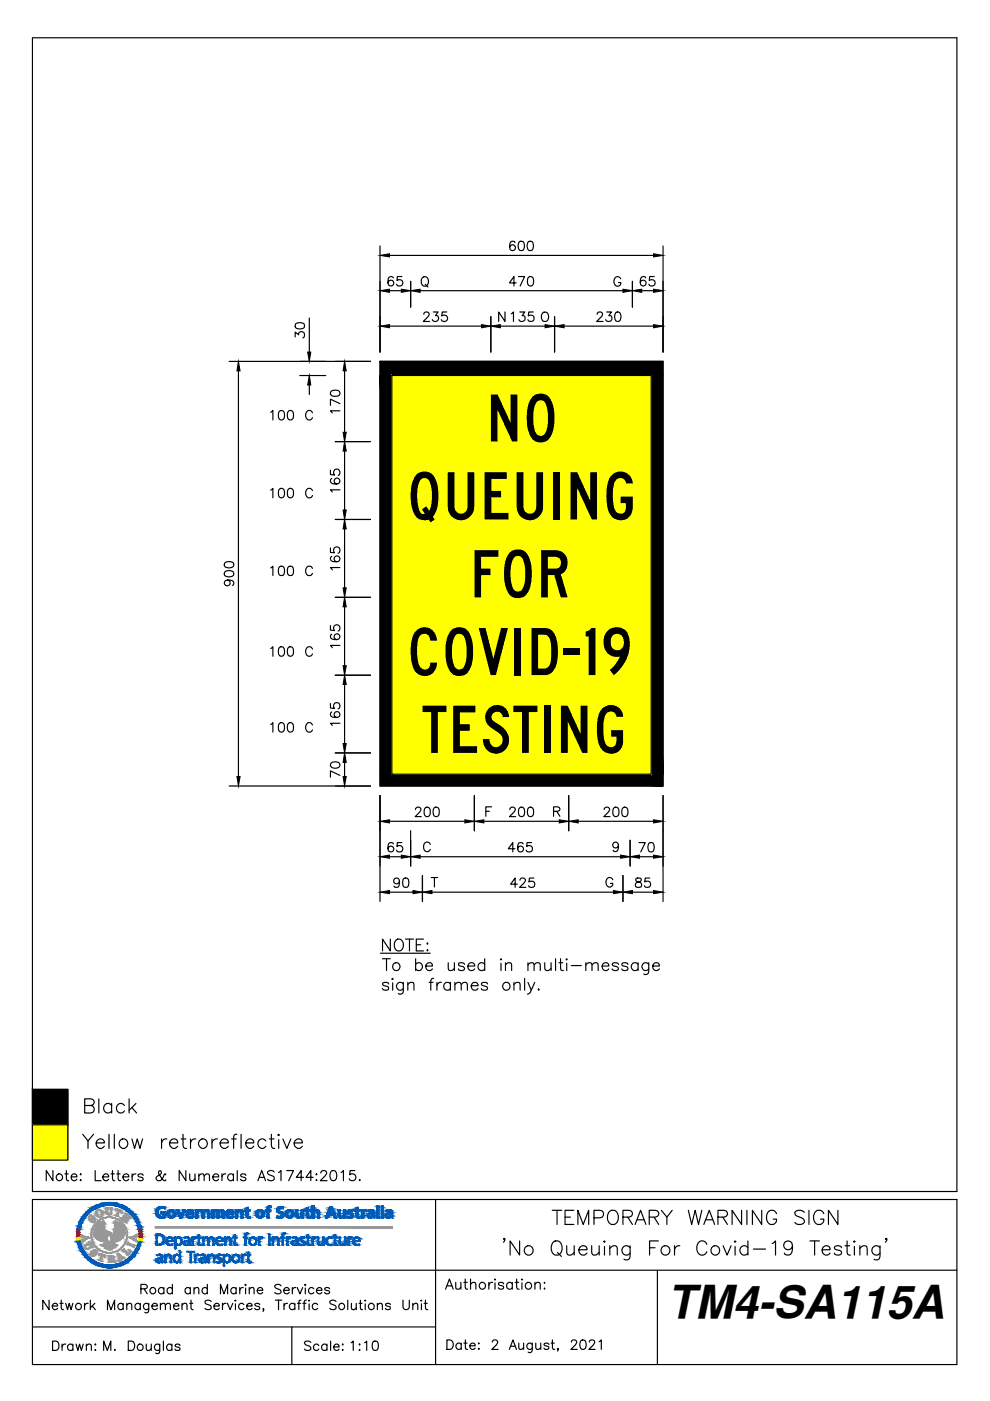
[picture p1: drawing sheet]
<svg xmlns="http://www.w3.org/2000/svg" width="210mm" height="297mm" viewBox="0 0 210 297" stroke-linecap="round" stroke-linejoin="round" font-family="sans-serif">
<defs><g id="words">
<g font-size="13.9">
<text x="103" y="93.6">NO</text>
<text x="86.2" y="110.1">QUEUING</text>
<text x="99.5" y="126.6">FOR</text>
<text x="86.2" y="143.2">COVID-19</text>
<text x="89.3" y="159.6">TESTING</text>
</g>
<text font-size="9.6" x="141.5" y="279.4">TM4-SA115A</text>
</g></defs>
<g fill="#000" stroke="#000" stroke-width=".21">
<path d="M80.6 54.2l2-.4v.7zM138.6 53.8l2 .4-2 .3zM50.6 76.6l.3 2h-.7zM65.2 74.6h.7l-.3 2zM73.1 76.6l.3 2h-.7zM80.6 69.1l2-.3v.7zM80.6 61.6l2-.3v.7zM85.1 61.3l2 .3-2 .4zM87.1 61.6l2-.3v.7zM102.1 68.8l2 .3-2 .4zM104.1 69.1l2-.3v.7zM115.6 68.8l2 .3-2 .4z"/>
<path d="M117.6 69.1l2-.3v.7zM132.1 61.3l2 .3-2 .4zM134.1 61.6l2-.3v.7zM138.6 68.8l2 .3-2 .4zM138.6 61.3l2 .3-2 .4zM65.6 79.6l.3 2h-.7zM73.1 93.6l.3 2h-.7zM72.7 91.7h.7l-.3 1.9zM73.1 110.1l.3 2h-.7zM72.7 108.1h.7l-.3 2zM72.7 124.6h.7l-.3 2zM73.1 126.6l.3 2.1h-.7z"/>
<path d="M72.7 141.1h.7l-.3 2.1zM73.1 143.2l.3 1.9h-.7zM72.7 157.7h.7l-.3 1.9zM50.2 164.6h.7l-.3 2.1zM73.1 159.6l.3 2h-.7zM72.7 164.6h.7l-.3 2.1zM80.6 174.1l2-.3v.7zM98.6 173.8l2 .3-2 .4zM100.6 174.1l2-.3v.7zM118.6 173.8l2 .3-2 .4zM120.6 174.1l2-.3v.7zM138.6 173.8l2 .3-2 .4z"/>
<path d="M80.6 181.6l2-.3v.7zM80.6 189.2l2-.4v.7zM85.1 181.3l2 .3-2 .4zM87.6 188.8l2 .4-2 .3zM87.1 181.6l2-.3v.7zM89.6 189.2l2-.4v.7zM130.1 188.8l2 .4-2 .3zM131.6 181.3l2 .3-2 .4zM132.1 189.2l2-.4v.7zM133.6 181.6l2-.3v.7zM138.6 181.3l2 .3-2 .4zM138.6 188.8l2 .4-2 .3z"/>
<path d="M80.6 79.6l2.5 84.5v-84.5zM80.6 79.6l2.5 84.5h-2.5z"/>
<path d="M80.6 76.6l60 3v-3zM80.6 76.6l60 3h-60z"/>
<path d="M138.1 79.6l2.5 84.5v-84.5zM138.1 79.6l2.5 84.5h-2.5z"/>
<path d="M80.6 164.1l60 2.6v-2.6zM80.6 164.1l60 2.6h-60z"/>
<path d="M6.9 231l7.5 7.5v-7.5zM6.9 231l7.5 7.5h-7.5z"/>
</g>
<g fill="#ff0" stroke="#ff0" stroke-width=".21">
<path d="M83.1 79.6l55 84.5v-84.5zM83.1 79.6l55 84.5h-55z"/>
<path d="M6.9 238.5l7.5 7.5v-7.5zM6.9 238.5l7.5 7.5h-7.5z"/>
</g>
<g fill="none" stroke="#000" stroke-width=".25">
<path d="M6.9 8h196v244.6h-196zM80.6 52.1v22.5M82.6 54.2h56M83.4 58.9a.57 .57 0 0 0-.8-.2 1.54 1.54 0 0 0 0 1.8 .62 .62 0 0 0 .9-.2 .62 .62 0 0 0-.5-.9 .62 .62 0 0 0-.7 .6M85.2 58.6h-1v.9a.71 .71 0 0 1 1 0 .71 .71 0 0 1-.1 1 .71 .71 0 0 1-1-.2M87.1 59.7v5.4M89.5 58.9a.83 .83 0 0 1 1.1-.1 .83 .83 0 0 1 .2 1.1 .76 .76 0 0 1-.7 .8 .76 .76 0 0 1-.8-.8zM109.2 51.4a.56 .56 0 0 0-.5-.3 .56 .56 0 0 0-.5 .4 1.16 1.16 0 0 0 .4 1.6 .62 .62 0 0 0 .7-.5 .62 .62 0 0 0-.6-.7 .62 .62 0 0 0-.6 .6M109.4 60h-1.4l1-1.4v2M109.9 58.6h1.3l-.9 2M110.1 51.2a.69 .69 0 0 1 1 .3 1.68 1.68 0 0 1-.2 1.6 .67 .67 0 0 1-.9-.4 1.62 1.62 0 0 1 .1-1.5zM112 51.2a.69 .69 0 0 1 1 .3 1.68 1.68 0 0 1-.2 1.6 .67 .67 0 0 1-.9-.4 1.62 1.62 0 0 1 .1-1.5z"/>
<path d="M112.1 58.7a.64 .64 0 0 1 1 .3 1.35 1.35 0 0 1-.5 1.6h-.2a1.28 1.28 0 0 1-.3-1.9zM131.6 59.1a.75 .75 0 0 0-.8-.4 .75 .75 0 0 0-.6 .7 .83 .83 0 0 0 .2 1.1 .83 .83 0 0 0 1.1-.1l.1-.5h-.5M134.1 59.7v5.4M136.9 58.9a.58 .58 0 0 0-.6-.3 .58 .58 0 0 0-.4 .4 1.14 1.14 0 0 0 .4 1.6 .63 .63 0 0 0 .7-.6 .63 .63 0 0 0-.6-.6 .63 .63 0 0 0-.7 .6M138.7 58.6h-.9l-.1 .9a.7 .7 0 0 1 1-.1 .7 .7 0 0 1-.1 1.1 .7 .7 0 0 1-1-.2M140.6 52.1v22.5M48.6 76.6h30M50.6 78.6v86M62.6 71.4v-1l.7 .6a.67 .67 0 0 1 .9-.6 .67 .67 0 0 1 .3 1l-.3 .2M62.7 68.7a1.6 1.6 0 0 1 1.8 0 .69 .69 0 0 1-.3 .9 1.68 1.68 0 0 1-1.5-.1zM63.6 79.6h5.5M65.6 67.4v7.2"/>
<path d="M73.1 78.6v13.1M80.6 76.6h60v90.1h-60zM80.6 76.6h60M82.6 69.1h19.5M82.6 61.6h2.5M83.1 79.6h55v84.5h-55zM89.1 61.6h43M89.9 66.6l.1-.3a.6 .6 0 0 1 1 .2l-.3 .7-1 1h1.4M90.2 60.3l.5 .6M91.9 66.1h1l-.6 .8a.67 .67 0 0 1 .6 1 .67 .67 0 0 1-1.1 0l-.1-.1M94.7 66.1h-.9l-.1 .9a.71 .71 0 0 1 1 0 .71 .71 0 0 1-.1 1.1 .71 .71 0 0 1-1-.3M104.1 67.1v7.5"/>
<path d="M106.1 69.1h9.5M107.1 66.1v2.1l-1.4-2.1v2.1M108.4 66.5l.5-.4v2.1M110.2 66.1h1.1l-.6 .8a.67 .67 0 0 1 .5 1 .67 .67 0 0 1-1.1 0l-.1-.1M113.1 66.1h-1l-.1 .9a.7 .7 0 0 1 1.1-.1 .7 .7 0 0 1-.1 1.1 .7 .7 0 0 1-1.1-.2M115 66.5a.74 .74 0 0 1 .8-.3 .74 .74 0 0 1 .5 .7v.5a.76 .76 0 0 1-.7 .8 .76 .76 0 0 1-.8-.8zM117.6 67.1v7.5M119.6 69.1h19M126.6 66.6l.1-.3a.6 .6 0 0 1 1 .2l-.2 .7-1 1h1.3M128.6 66.1h1l-.5 .8a.67 .67 0 0 1 .6 1 .67 .67 0 0 1-1.2 0l-.1-.1M130.6 66.3a.63 .63 0 0 1 1 .2 1.01 1.01 0 0 1-.7 1.7 1.29 1.29 0 0 1-.3-1.9zM136.1 61.6h2.5"/>
<path d="M57.4 87.4l.5-.4v2M59.3 87.1a.64 .64 0 0 1 1 .3 1.35 1.35 0 0 1-.5 1.6h-.2a1.28 1.28 0 0 1-.3-1.9zM61.2 87.1a.64 .64 0 0 1 1 .3 1.35 1.35 0 0 1-.5 1.6h-.2a1.28 1.28 0 0 1-.3-1.9zM65.6 81.6v2M66.3 87.5a.74 .74 0 0 0-.9-.5 .74 .74 0 0 0-.6 .8 .83 .83 0 0 0 .3 1.1 .83 .83 0 0 0 1-.1l.2-.3M70.1 99.7v.9l.8 .1a.71 .71 0 0 1 0-1.1 .71 .71 0 0 1 1.1 .1 .71 .71 0 0 1-.3 1.1M70.2 83a1.28 1.28 0 0 1 1.9 .3v.2a1.17 1.17 0 0 1-2 0zM71.1 93.6h7.5M72.1 87.1h-2l.3 .5M72.1 85.6l-2-1v1.3M73.1 95.6v12.5M47.7 119.3a1.28 1.28 0 0 1 1.9 .3v.2a1.17 1.17 0 0 1-2 0z"/>
<path d="M57.4 103.9l.5-.4v2.1M59.3 103.6a.64 .64 0 0 1 1 .3 1.38 1.38 0 0 1-.5 1.7h-.2a1.29 1.29 0 0 1-.3-2zM61.2 103.6a.64 .64 0 0 1 1 .3 1.38 1.38 0 0 1-.5 1.7h-.2a1.29 1.29 0 0 1-.3-2zM66.3 104a.75 .75 0 0 0-.9-.5 .75 .75 0 0 0-.6 .8 .83 .83 0 0 0 .3 1.1 .83 .83 0 0 0 1-.1l.2-.2M70.1 116.2v.9l.8 .1a.7 .7 0 0 1 0-1.1 .7 .7 0 0 1 1.1 .2 .7 .7 0 0 1-.3 1M70.3 118a.57 .57 0 0 0-.1 .8 1.55 1.55 0 0 0 1.8 0 .62 .62 0 0 0-.3-.9 .62 .62 0 0 0-.9 .4 .62 .62 0 0 0 .6 .8M70.3 101.5a.57 .57 0 0 0-.1 .8 1.13 1.13 0 0 0 1.9-.3 .63 .63 0 0 0-.7-.6 .63 .63 0 0 0-.6 .6 .63 .63 0 0 0 .6 .6M71.1 110.1h7.5M72.1 103.9h-2l.3 .4M73.1 112.1v12.5M47.7 121.2a1.28 1.28 0 0 1 1.9 .3v.2a1.17 1.17 0 0 1-2 0zM48.2 123a.62 .62 0 0 1 .6 .8 .62 .62 0 0 1-1 .3 .62 .62 0 0 1 0-1 1.38 1.38 0 0 1 1.8 .4l-.1 .5-.2 .1"/>
<path d="M57.4 137.5l.5-.4v2M57.4 120.4l.5-.3v1.9M59.3 137.2a.64 .64 0 0 1 1 .3 1.35 1.35 0 0 1-.5 1.6h-.2a1.28 1.28 0 0 1-.3-1.9zM59.3 120.1a.71 .71 0 0 1 1 .3 1.84 1.84 0 0 1-.3 1.6 .71 .71 0 0 1-.9-.3 1.84 1.84 0 0 1 .2-1.6zM61.2 137.2a.64 .64 0 0 1 1 .3 1.35 1.35 0 0 1-.5 1.6h-.2a1.28 1.28 0 0 1-.3-1.9zM61.2 120.1a.71 .71 0 0 1 1 .3 1.84 1.84 0 0 1-.3 1.6 .71 .71 0 0 1-.9-.3 1.84 1.84 0 0 1 .2-1.6zM66.3 137.6a.74 .74 0 0 0-.9-.5 .74 .74 0 0 0-.6 .8 .83 .83 0 0 0 .3 1.1 .83 .83 0 0 0 1-.1l.2-.3M66.3 120.5a.75 .75 0 0 0-.9-.5 .75 .75 0 0 0-.6 .8v.5a.75 .75 0 0 0 .6 .7 .75 .75 0 0 0 .9-.4M70.1 132.6v1l.8 .1a.7 .7 0 0 1 0-1.1 .7 .7 0 0 1 1.1 .2 .7 .7 0 0 1-.3 1M70.3 134.5a.56 .56 0 0 0-.1 .8 1.15 1.15 0 0 0 1.9-.4 .62 .62 0 0 0-.7-.5 .62 .62 0 0 0-.6 .6 .62 .62 0 0 0 .6 .6M71.1 126.6h7.5M72.1 120.3h-2l.3 .5"/>
<path d="M72.1 136.8h-2l.3 .5M73.1 128.7v12.4M57.4 153.6l.5-.4v2M59.3 153.3a.64 .64 0 0 1 1 .3 1.35 1.35 0 0 1-.5 1.6h-.2a1.28 1.28 0 0 1-.3-1.9zM61.2 153.3a.64 .64 0 0 1 1 .3 1.35 1.35 0 0 1-.5 1.6h-.2a1.28 1.28 0 0 1-.3-1.9zM66.3 153.7a.74 .74 0 0 0-.9-.5 .74 .74 0 0 0-.6 .8 .88 .88 0 0 0 .2 .9 .88 .88 0 0 0 1 .2l.3-.3M70.1 149.2v.9l.8 .1a.7 .7 0 0 1 0-1 .7 .7 0 0 1 1 .1 .7 .7 0 0 1-.2 1M70.3 151a.58 .58 0 0 0-.2 .5 .58 .58 0 0 0 .3 .5 1.16 1.16 0 0 0 1.7-.4 .63 .63 0 0 0-.6-.7 .63 .63 0 0 0-.7 .5 .63 .63 0 0 0 .6 .7M71.1 143.2h7.5M71.1 159.6h7.5M72.1 153.4h-2l.3 .4M73.1 145.1v12.6"/>
<path d="M48.6 166.7h30M70.2 161.8a1.28 1.28 0 0 1 1.9 .3v.2a1.13 1.13 0 0 1-2 0zM72.1 164.4l-2-1v1.4M73.1 161.6v3M80.6 168.7v22.4M82.6 174.1h16M83.4 178.9a.59 .59 0 0 0-.6-.3 .59 .59 0 0 0-.5 .4 1.59 1.59 0 0 0 .3 1.6 .62 .62 0 0 0 .9-.3 .62 .62 0 0 0-.4-.9 .62 .62 0 0 0-.8 .6M85.2 178.6h-1v.9a.7 .7 0 0 1 1 0 .7 .7 0 0 1-.1 1 .7 .7 0 0 1-1-.3M87.1 176.1v7.5M88.1 171.6l.4-.5 .5 .1a.43 .43 0 0 1 .1 .7l-1.1 1.2h1.3M90.2 171.2a.64 .64 0 0 1 1 .3 1.35 1.35 0 0 1-.5 1.6h-.2a1.28 1.28 0 0 1-.3-1.9zM91.2 179a.72 .72 0 0 0-.8-.5 .72 .72 0 0 0-.6 .8 .81 .81 0 0 0 .2 1.1 .81 .81 0 0 0 1.1-.1l.1-.2"/>
<path d="M92.1 171.2a.64 .64 0 0 1 1 .3 1.35 1.35 0 0 1-.5 1.6h-.2a1.28 1.28 0 0 1-.3-1.9zM100.6 168.7v7.4M102.6 174.1h16M103 172h.8M104.2 171.1h-1.2v2M108.1 171.6l.4-.5 .5 .1a.43 .43 0 0 1 .1 .7l-1.1 1.2h1.3M109.2 180h-1.4l.9-1.4v2M110.2 171.2a.64 .64 0 0 1 1 .3 1.35 1.35 0 0 1-.5 1.6h-.2a1.28 1.28 0 0 1-.3-1.9zM110.9 178.9a.59 .59 0 0 0-.5-.3 .59 .59 0 0 0-.5 .4 1.16 1.16 0 0 0 .4 1.6 .63 .63 0 0 0 .7-.5 .63 .63 0 0 0-.6-.7 .63 .63 0 0 0-.7 .6M112.1 171.2a.64 .64 0 0 1 1 .3 1.35 1.35 0 0 1-.5 1.6h-.2a1.28 1.28 0 0 1-.3-1.9zM112.7 178.6h-.9l-.1 .9a.7 .7 0 0 1 1-.1 .7 .7 0 0 1-.1 1.1 .7 .7 0 0 1-1-.3M117.4 172l1.1-.1a.42 .42 0 0 0 0-.7l-1.1-.1v2"/>
<path d="M118 172l.7 1.1M120.6 168.7v7.4M122.6 174.1h16M128.1 171.6l.4-.5 .5 .1a.43 .43 0 0 1 .2 .7l-1.2 1.2h1.3M130.2 171.2a.64 .64 0 0 1 1 .3 1.35 1.35 0 0 1-.5 1.6h-.2a1.28 1.28 0 0 1-.3-1.9zM131.1 179.2a.62 .62 0 0 1-.8 .5 .62 .62 0 0 1-.3-.9 .62 .62 0 0 1 1 0 1.38 1.38 0 0 1-.4 1.8l-.5-.2-.1-.1M132.1 171.2a.64 .64 0 0 1 1 .3 1.35 1.35 0 0 1-.5 1.6h-.2a1.28 1.28 0 0 1-.3-1.9zM133.6 178.2v5.4M135.5 178.6h1.3l-.9 2M137.7 178.7a.69 .69 0 0 1 .9 .3 1.68 1.68 0 0 1-.2 1.6 .67 .67 0 0 1-.9-.4 1.62 1.62 0 0 1 .2-1.5zM140.6 168.7v22.4M82.6 181.6h2.5"/>
<path d="M82.6 189.2h5M82.8 199.1v2.5l-1.7-2.5v2.5M83.9 199.5l.2-.3a1.15 1.15 0 0 1 1.3 .4 1.15 1.15 0 0 1 0 1.4 .93 .93 0 0 1-1 .6 .93 .93 0 0 1-.8-.9v-.6zM84.7 186.8a.62 .62 0 0 1-.8 .6 .62 .62 0 0 1-.3-1 .62 .62 0 0 1 1 0 1.79 1.79 0 0 1-.2 1.7 .65 .65 0 0 1-.9-.2M85.7 186.2a.71 .71 0 0 1 .9 .3 1.84 1.84 0 0 1-.2 1.6 .71 .71 0 0 1-1-.3 1.84 1.84 0 0 1 .3-1.6zM86 199.1h1.7M86.8 199.1v2.5M89.1 181.6h42.5M89.6 185.6v5.5M89.8 199.1h-1.5v2.5h1.5M91.4 186.1h1.4M91.6 189.2h38.5"/>
<path d="M92.1 186.1v2M109.7 187.5h-1.4l.9-1.3v1.9M110.2 186.6l.3-.4h.7a.43 .43 0 0 1 .1 .7l-1.1 1.2h1.3M113.2 186.2h-.9l-.2 .8a.7 .7 0 0 1 1.1 0 .7 .7 0 0 1-.1 1 .7 .7 0 0 1-1-.2M129.9 186.5a.75 .75 0 0 0-.8-.5 .75 .75 0 0 0-.6 .8 .83 .83 0 0 0 .2 1.1 .83 .83 0 0 0 1.1-.1l.1-.5h-.5M132.1 185.6v5.5M134.1 189.2h4.5M134.9 186.2l-.1 .4 .3 .3a.85 .85 0 0 1 .9 .9 .69 .69 0 0 1-.8 .4 .69 .69 0 0 1-.5-.7 1.19 1.19 0 0 1 1.2-.7l.1-.4a.81 .81 0 0 0-1.1-.2zM135.6 181.6h3M137.8 186.2h-1l-.1 .8a.7 .7 0 0 1 1.1 0 .7 .7 0 0 1-.1 1 .7 .7 0 0 1-1.1-.2M80.6 202.1h10.6M81.1 203.3h1.7"/>
<path d="M82 203.3v2.5M82.4 208.6a.75 .75 0 0 0-1.3 0 1.39 1.39 0 0 0 1.2 .6l.1 .4a.75 .75 0 0 1-1.3 0M83.3 207.4v.3l-.2-.1zM83.3 208.4v1.5M85.5 208.3v1.9a.66 .66 0 0 1-1 .4M85.5 208.6a.81 .81 0 0 0-1.2-.1 .81 .81 0 0 0 0 1.2 .81 .81 0 0 0 1.2-.1M86.5 208.7l.6-.4 .6 .1 .1 1.5M86.5 208.3v1.6M88.1 204.5a.81 .81 0 0 1 1.2-.2 .81 .81 0 0 1 0 1.2 .81 .81 0 0 1-1.2-.1M88.1 203.3v2.5M88.3 200.3h.9M90.3 204.8h1.4a.73 .73 0 0 0-.9-.7 .73 .73 0 0 0-.5 1 .76 .76 0 0 0 .6 .7 .76 .76 0 0 0 .8-.4"/>
<path d="M90.5 200.1h.2l-.1 .1zM90.6 201.4v.2zM91 208.3h.8M91.9 207.4l-.4 .2-.2 .3v2M92.6 208.3v1.6M93.6 208.3a.82 .82 0 0 0-1 .7M95 204.1l.1 1.6 .6 .1 .6-.5M95.5 208.6a.79 .79 0 0 0-1.2-.1 .79 .79 0 0 0 0 1.2 .79 .79 0 0 0 1.2-.1M95.5 208.3v1.6M96.3 204.1v1.7M96.4 208.7l.6-.4 .6 .1 .2 .3v1.2M96.4 208.3v1.6"/>
<path d="M97.8 208.7l.6-.4 .6 .1 .1 .3v1.2M98.5 204.5a.76 .76 0 0 0-1.3 0l.1 .2 1.1 .4 .1 .3a.76 .76 0 0 1-1.3 0M99.2 204.8h1.4a.78 .78 0 0 0-1-.6 .78 .78 0 0 0-.3 1.2 .79 .79 0 0 0 1.3 0M99.9 209h1.5a.77 .77 0 0 0-1.1-.7 .77 .77 0 0 0-.3 1.3 .75 .75 0 0 0 1.4 0M102.8 204.5a.79 .79 0 0 0-1.2-.1 .79 .79 0 0 0 0 1.1 .79 .79 0 0 0 1.2-.1M102.8 203.3v2.5M103.4 208.6a.75 .75 0 0 0-1.3 0 1.39 1.39 0 0 0 1.2 .6l.1 .4a.75 .75 0 0 1-1.3 0M106.2 203.3l.2 .1-.2 .1zM106.2 204.2v1.6M107.2 204.6l.6-.5 .6 .1 .1 1.6M107.2 204.1v1.7M109 208.7l.6-.4 .6 .1 .1 1.5"/>
<path d="M109 208.3v1.6M111.2 207.4v2.5M111.9 204.6l.6-.5 .6 .1 .1 1.6M111.9 208.3l.7 1.6 .8-1.6M111.9 204.1v1.7M112.6 209.9a1.02 1.02 0 0 1-.8 .9M113.2 204.6l.6-.5 .6 .1 .1 1.6M114.2 209.7l.1 .1-.1 .1zM115.5 204.1v1.2l.1 .4 .6 .1 .6-.5M116.8 204.1v1.7M117.8 203.3v2.5M118.5 204.1h.8"/>
<path d="M118.9 203.3v2l.1 .4 .5 .1M120.2 203.3v.2zM120.2 204.2v1.6M121.1 204.7h2.2M124.2 204.6l.6-.5 .6 .1 .1 1.6M124.2 204.1v1.7M125.5 204.6l.6-.5 .6 .1 .1 1.6M127.7 204.8h1.4a.73 .73 0 0 0-.9-.7 .73 .73 0 0 0-.5 1 .76 .76 0 0 0 .5 .7 .76 .76 0 0 0 .9-.4M131.1 204.5a.79 .79 0 0 0-1.3 0l.1 .2a1.33 1.33 0 0 1 1.2 .6v.1a.79 .79 0 0 1-1.3 0M133.1 204.5a.76 .76 0 0 0-1.3 0l.1 .2 1.1 .4 .1 .3a.76 .76 0 0 1-1.3 0M135.3 204.5a.81 .81 0 0 0-1.2-.2 .81 .81 0 0 0 0 1.2 .81 .81 0 0 0 1.2-.1M135.3 204.1v1.7"/>
<path d="M137.5 204.1v1.9a.66 .66 0 0 1-1 .5M137.5 204.5a.81 .81 0 0 0-1.1-.2 .81 .81 0 0 0 0 1.2 .81 .81 0 0 0 1.1-.1M138.4 204.8h1.4a.63 .63 0 0 0-.5-.7 .81 .81 0 0 0-.9 1.1 .81 .81 0 0 0 1.4 .2M6.9 231h7.5v7.5h-7.5zM6.9 238.5h7.5v7.5h-7.5zM18 234.4h1.3l.4-.2a.68 .68 0 0 0 0-1.1l-.4-.1h-1.3v3h1.3a.8 .8 0 0 0 .7-.8 .8 .8 0 0 0-.7-.8M21 233v3M23.7 234.4a.95 .95 0 0 0-1.4-.1 .95 .95 0 0 0 0 1.4 .95 .95 0 0 0 1.4-.2M23.7 234v2M26.4 234.4a.95 .95 0 0 0-1.4-.1 .95 .95 0 0 0 0 1.4 .95 .95 0 0 0 1.4-.2M27.4 233v3M28 234.8l1 1.2"/>
<path d="M28.8 234l-1.4 1.4M6.9 254.3h196v35h-196zM11.2 248.2v2.1l-1.4-2.1v2.1M13.8 248.9h.7M14.1 248.2v1.7l.1 .3 .4 .1M15.1 249.5h1.2a.63 .63 0 0 0-.7-.7 .63 .63 0 0 0-.5 .9 .64 .64 0 0 0 .5 .6 .64 .64 0 0 0 .7-.3M17.1 248.9v.2zM17.1 250.1v.2zM17.5 240.5l1.2 1.4v1.6M19.8 240.5l-1.1 1.4M20.2 248.2v2.1h1.2M20.4 242.3h1.7a.89 .89 0 0 0-1-.9 .89 .89 0 0 0-.7 1.2 .92 .92 0 0 0 .7 .9 .92 .92 0 0 0 1-.5"/>
<path d="M21.8 249.5h1.2a.66 .66 0 0 0-.9-.6 .66 .66 0 0 0-.2 1.1 .64 .64 0 0 0 1.1 0M23.1 240.5v3M23.5 248.9h.7M23.8 248.2v1.7l.2 .3 .3 .1M24.2 240.5v3M24.8 248.9h.7M25 248.2v1.7l.2 .3 .4 .1M26.1 249.5h1.2a.66 .66 0 0 0-.9-.6 .66 .66 0 0 0-.2 1.1 .64 .64 0 0 0 1.1 0M28 241.5l.5 2 .6-2 .6 2 .5-2M28 248.9v1.4M28.8 248.9a.71 .71 0 0 0-.8 .6M30.3 249.2a.61 .61 0 0 0-.5-.3 .61 .61 0 0 0-.6 .3 1.07 1.07 0 0 0 1.1 .5v.3a.61 .61 0 0 1-.5 .4 .61 .61 0 0 1-.6-.4"/>
<path d="M34.3 241.5v2M35.1 249.1l-.1-.2-.2 .1-.3 .7a.77 .77 0 0 1-.6 .6 .77 .77 0 0 1-.8-.4l.1-.4 .8-.5a.38 .38 0 0 0 .2-.5 .38 .38 0 0 0-.5-.2 .78 .78 0 0 0 .2 1l.7 .9 .4 .1 .1-.2M35.4 241.5a.95 .95 0 0 0-1.1 .8M35.9 242.3h1.8a.89 .89 0 0 0-1.1-.9 .89 .89 0 0 0-.7 1.2 .92 .92 0 0 0 .8 .9 .92 .92 0 0 0 1-.5M38.4 241.5h1M38.8 240.5v2.4l.1 .4 .6 .2M39.4 248.2v2.1l-1.4-2.1v2.1M40.2 248.9l.1 1.3 .6 .1 .4-.4M40.4 241.5v2M41.3 248.9v1.4M41.5 241.5a.95 .95 0 0 0-1.1 .8M42.2 249.3l.5-.4 .5 .1 .1 1.3"/>
<path d="M42.2 248.9v1.4M43.3 249.3l.5-.4 .5 .1 .1 1.3M44.9 241.5v2M45.1 249.5h1.3a.66 .66 0 0 0-1-.6 .66 .66 0 0 0-.2 1.1 .64 .64 0 0 0 1.2 0M46.1 241.5a1.01 1.01 0 0 0-1.2 .8M46.7 242.3h1.7a.89 .89 0 0 0-1-.9 .89 .89 0 0 0-.7 1.2 .92 .92 0 0 0 .7 .9 .92 .92 0 0 0 1-.5M47.1 248.9v1.4M47.9 248.9a.67 .67 0 0 0-.8 .6M49.1 241.5h1M49.5 249.2a.69 .69 0 0 0-1-.1 .69 .69 0 0 0 0 1 .69 .69 0 0 0 1-.1M49.5 248.9v1.4M50.2 240.5l-.5 .1-.2 .5v2.4"/>
<path d="M50.3 248.2v2.1M51.1 240.5v3M52.1 242.3h1.7a.88 .88 0 0 0-1-.9 .88 .88 0 0 0-.7 1.2 .9 .9 0 0 0 .7 .9 .9 .9 0 0 0 1-.5M52.1 249.2a.64 .64 0 0 0-1.1 0l.1 .2 .9 .3 .1 .3a.64 .64 0 0 1-1.1 0M54.7 250.3l.8-2.1 .8 2.1M55 249.6h1M56.4 241.9a.95 .95 0 0 0-1.4-.1 .95 .95 0 0 0 0 1.4 .95 .95 0 0 0 1.4-.2M57.1 241.5h1M57.5 240.5v2.4l.2 .4 .5 .2M58.1 248.5a.78 .78 0 0 0-.7-.4 .78 .78 0 0 0-.7 .6 1.39 1.39 0 0 0 1.3 .7 .54 .54 0 0 1 0 .8 .96 .96 0 0 1-1.3-.2M59.1 248.6l.5-.4v2.1M59.1 240.5l.1 .1-.1 .2-.2-.2z"/>
<path d="M59.1 241.6v1.9M60 241.5l.8 2 .9-2M60.8 248.2h1.4l-1 2.1M62.4 242.3h1.7a.89 .89 0 0 0-1-.9 .89 .89 0 0 0-.7 1.2 .92 .92 0 0 0 .7 .9 .92 .92 0 0 0 1-.5M64.3 249.6h-1.5l1.1-1.4v2.1M66.4 249.6h-1.5l1-1.4v2.1M67 249h.2zM67.1 250.1v.2zM68 248.7l.1-.3a.66 .66 0 0 1 1 0v.6l-1.2 1.3h1.5M70.3 248.3a.69 .69 0 0 1 1 .3 1.09 1.09 0 0 1-.7 1.7 1.16 1.16 0 0 1-.5-1.7zM72.3 248.6l.5-.4v2.1M75.2 248.2h-1v.9a.75 .75 0 0 1 1.1 0 .75 .75 0 0 1-.2 1.1 .75 .75 0 0 1-1.1-.3"/>
<path d="M76.2 250.2h.2zM92.4 254.3v35M117.1 256.6h2M118.1 256.6v3M119.8 258.1h1.2M121.7 256.6h-1.9v3h1.9M122.5 259.6v-3l1.1 3 1.2-3v3M125.9 258.2h1.3a.8 .8 0 0 0 .8-.8 .8 .8 0 0 0-.8-.8h-1.3v3M129.4 256.8a1.15 1.15 0 0 1 1.7 .9 1.32 1.32 0 0 1-.3 1.5 1.32 1.32 0 0 1-1.4 .3 1.83 1.83 0 0 1 0-2.7zM132.1 258.1h1.3l.4-.2a.68 .68 0 0 0 0-1.1l-.4-.2h-1.3v3M133.1 258.1l1 1.5M134.7 259.6l1.1-3 1.1 3"/>
<path d="M135.1 258.6h1.4M137.7 258.1h1.3l.4-.2a.68 .68 0 0 0 0-1.1l-.4-.2h-1.3v3M138.7 258.1l1 1.5M140.2 256.6l1.2 1.5v1.5M142.5 256.6l-1.1 1.5M145.9 256.6l.7 3 .8-3 .7 3 .7-3M149.2 259.6l1.2-3 1.1 3M149.6 258.6h1.5M152.2 258.1h1.3l.5-.2a.68 .68 0 0 0 0-1.1l-.5-.2h-1.3v3M153.2 258.1l1 1.5M157.2 256.6v3l-2-3v3M158.4 256.6v3"/>
<path d="M161.5 256.6v3l-2-3v3M164.6 257.3a1.09 1.09 0 0 0-1.2-.7 1.09 1.09 0 0 0-.9 1.1 1.31 1.31 0 0 0 .3 1.5 1.31 1.31 0 0 0 1.4 .3l.4-.6v-.4h-.7M170.5 257a1.35 1.35 0 0 0-2 0 .76 .76 0 0 0 .6 .9 1.64 1.64 0 0 1 1.4 .9v.4a1.35 1.35 0 0 1-2 0M171.5 256.6v3M174.7 257.3a1.11 1.11 0 0 0-1.3-.7 1.11 1.11 0 0 0-.9 1.1 1.32 1.32 0 0 0 .3 1.5 1.32 1.32 0 0 0 1.4 .3l.5-.6v-.4h-.7M177.7 256.6v3l-2.1-3v3M6.9 269.3h196M10.4 275.7v2l-1.3-2v2M11.1 276.9h1.1a.61 .61 0 0 0-.9-.5 .61 .61 0 0 0-.1 1 .58 .58 0 0 0 1 0M12.7 276.3h.7M13 275.7v1.6l.1 .3 .3 .1M13.9 276.3l.4 1.4 .4-1.4 .4 1.4 .4-1.4"/>
<path d="M17.9 276.3v1.4M18.7 276.3a.66 .66 0 0 0-.8 .6M19.2 275.7v2M19.5 276.9l.7 .8M20.1 276.3l-.9 1M22.8 277.7v-2l.7 2 .8-2v2M26.1 276.6a.64 .64 0 0 0-.9-.1 .64 .64 0 0 0 0 1 .64 .64 0 0 0 .9-.1M26.1 276.3v1.4M26.9 276.7l.4-.4 .5 .1 .1 1.3M26.9 276.3v1.4M29.7 276.6a.64 .64 0 0 0-.9-.1 .64 .64 0 0 0 0 1 .64 .64 0 0 0 .9-.1M29.7 276.3v1.4"/>
<path d="M29.9 273.3l1.1-.1a.45 .45 0 0 0 0-.8l-1.1-.1v2M30.6 273.3l.6 1M31.5 276.3v1.5a.51 .51 0 0 1-.3 .5 .51 .51 0 0 1-.5-.1M31.5 276.6a.64 .64 0 0 0-.9-.1 .64 .64 0 0 0 0 1 .64 .64 0 0 0 .9-.1M32.2 276.9h1.2a.62 .62 0 0 0-.9-.5 .62 .62 0 0 0-.2 1 .62 .62 0 0 0 1.1 0M34 276.7l.5-.4 .5 .1 .1 1.3M34 276.3v1.4M34.7 273.3a.65 .65 0 0 0-.9-.1 .65 .65 0 0 0 0 .9 .65 .65 0 0 0 .9-.1M34.7 273v1.3M35.1 276.7l.5-.4 .4 .1 .1 1.3M36.5 273.3a.63 .63 0 0 0-.9-.1 .63 .63 0 0 0 0 .9 .63 .63 0 0 0 .9-.1M36.5 272.3v2"/>
<path d="M36.8 276.9h1.1a.58 .58 0 0 0-.6-.6 .58 .58 0 0 0-.5 .8 .61 .61 0 0 0 .4 .6 .61 .61 0 0 0 .7-.3M38.6 276.7l.5-.4 .4 .1 .2 1.3M38.6 276.3v1.4M40.2 276.3h.7M40.4 273.3a.63 .63 0 0 0-1-.1 .63 .63 0 0 0 0 .9 .63 .63 0 0 0 1-.1M40.4 273v1.3M40.5 275.7v1.6l.1 .3 .4 .1M41.1 273.4l.5-.4 .5 .1 .1 1.2M41.1 273v1.3M44 273.3a.63 .63 0 0 0-1-.1 .63 .63 0 0 0 0 .9 .63 .63 0 0 0 1-.1M44 272.3v2M44.8 275.9a.74 .74 0 0 0-.7-.3 .74 .74 0 0 0-.6 .5l.1 .3 1 .4 .2 .6a.85 .85 0 0 1-1.3 0"/>
<path d="M45.4 276.9h1.1a.58 .58 0 0 0-.7-.6 .58 .58 0 0 0-.4 .8 .61 .61 0 0 0 .4 .6 .61 .61 0 0 0 .7-.3M46.7 274.3v-2l.8 2 .8-2v2M47.2 276.3v1.4M47.9 276.3a.66 .66 0 0 0-.7 .6M48.2 276.3l.6 1.4 .6-1.4M49.8 275.8h.2zM49.9 276.4v1.3M50.1 273.3a.63 .63 0 0 0-1-.1 .63 .63 0 0 0 0 .9 .63 .63 0 0 0 1-.1M50.1 273v1.3M50.8 273v1.3M51.6 273a.65 .65 0 0 0-.8 .6M51.7 276.6a.64 .64 0 0 0-.9-.1 .64 .64 0 0 0 0 1 .64 .64 0 0 0 .9-.1"/>
<path d="M52.1 272.3v.2zM52.1 273.1v1.2M52.3 276.9h1.1a.58 .58 0 0 0-.6-.6 .58 .58 0 0 0-.5 .8 .61 .61 0 0 0 .5 .6 .61 .61 0 0 0 .6-.3M52.8 273.4l.5-.4 .5 .1 .1 1.2M52.8 273v1.3M54.5 273.6h1.2a.58 .58 0 0 0-.6-.7 .58 .58 0 0 0-.6 .7 .64 .64 0 0 0 .4 .7 .64 .64 0 0 0 .8-.3M55.1 276.6a.62 .62 0 0 0-1.1 0l.3 .3 .7 .2 .1 .3a.62 .62 0 0 1-1.1 0M55.9 277.6h-.2h.2l-.2 .4M58.4 275.7h1.3M59.1 275.7v2M59.6 272.6a.74 .74 0 0 0-.7-.3 .74 .74 0 0 0-.7 .5 1.31 1.31 0 0 0 1.2 .7 .46 .46 0 0 1 0 .7 .94 .94 0 0 1-1.2-.2M60.1 273.6h1.2a.58 .58 0 0 0-.6-.7 .58 .58 0 0 0-.6 .7 .64 .64 0 0 0 .4 .7 .64 .64 0 0 0 .8-.3"/>
<path d="M60.2 276.3v1.4M61 276.3a.65 .65 0 0 0-.8 .6M62 273v1.3M62.5 276.6a.65 .65 0 0 0-.9-.1 .65 .65 0 0 0 0 1 .65 .65 0 0 0 .9-.1M62.5 276.3v1.4M62.7 273a.65 .65 0 0 0-.7 .6M63 273l.6 1.3 .6-1.3M63.1 276.3h.6M63.8 275.7l-.4 .1v.2v1.7M64.2 276.3h.7M64.7 272.3v.2zM64.7 273.1v1.2"/>
<path d="M65 275.7l-.4 .1-.1 .2v1.7M65.5 275.7v.1zM65.5 276.4v1.3M66.5 273.3a.63 .63 0 0 0-.9-.1 .63 .63 0 0 0 0 .9 .63 .63 0 0 0 .9-.1M67.1 273.6h1.2a.58 .58 0 0 0-.6-.7 .58 .58 0 0 0-.6 .7 .65 .65 0 0 0 .4 .7 .65 .65 0 0 0 .8-.3M67.3 276.6a.64 .64 0 0 0-.9-.1 .64 .64 0 0 0 0 1 .64 .64 0 0 0 .9-.1M69.9 273.3a.62 .62 0 0 0-1.1 0l.3 .3 .7 .2 .1 .2a.62 .62 0 0 1-1.1 0M71.3 275.9a.77 .77 0 0 0-1.4 .2l.2 .3 .8 .3a.54 .54 0 0 1 .4 .7 .9 .9 0 0 1-1.4 0M73.7 275.7v2M74.5 276.3l.1 1.3 .5 .1 .4-.4M75.5 276.3v1.4M76.1 276.3h.7"/>
<path d="M76.4 275.7v1.6l.1 .3 .4 .1M77.4 275.7v.1zM77.4 276.4v1.3M80 276.7l.5-.4 .5 .1 .1 1.3M80 276.3v1.4M82.8 276.6a.58 .58 0 0 0-1.1 0l.3 .3 .7 .2 .1 .3a.58 .58 0 0 1-1.1 0M85.4 275.7v1.4a.67 .67 0 0 0 .7 .6 .67 .67 0 0 0 .7-.6v-1.4M87.5 276.7l.5-.4 .5 .1 .1 1.3M87.5 276.3v1.4M89.4 275.7v.1zM89.4 276.4v1.3M89.9 276.3h.7"/>
<path d="M90.2 275.7v1.6l.1 .3 .4 .1M94.5 273.3l.8-2.1 .8 2.1M94.8 272.6h1M96.6 271.9l.1 1.3 .5 .1 .5-.4M97.7 271.9v1.4M98.4 271.9h.7M98.6 271.2v1.7l.1 .3 .5 .1M99.8 272.3l.5-.4 .5 .1 .1 1.3M99.8 271.2v2.1M103.6 271.9v1.4M104.5 271.9a.67 .67 0 0 0-.9 .6M105 271.2v.2z"/>
<path d="M105 272v1.3M106.8 272.2a.64 .64 0 0 0-1.1 0l.3 .3 .7 .2 .1 .3a.64 .64 0 0 1-1.1 0M107 262.7l-.1 .1-.1-.1 .1-.2a.54 .54 0 0 1-.1 .9M108.6 272.2a.67 .67 0 0 0-1-.1 .67 .67 0 0 0 0 1 .67 .67 0 0 0 1-.1M108.6 271.9v1.4M109.2 271.9h.8M109.5 271.2v1.7l.1 .3 .5 .1M110.2 263.1v3l-2-3v3M110.7 271.2v.2zM110.7 272v1.3M113.4 272.3l.5-.4 .5 .1 .1 1.3M113.4 271.9v1.4"/>
<path d="M115.4 272h.1zM115.4 273.2h.1zM117.2 263.5a1.11 1.11 0 0 1 1.2-.4 1.11 1.11 0 0 1 .8 1.2 1.31 1.31 0 0 1-.3 1.4 1.31 1.31 0 0 1-1.5 .3 1.88 1.88 0 0 1-.2-2.5zM118.2 265.5l.8 .9M120.2 264.1v1.4l.1 .5 .7 .1 .7-.6M121.7 264.1v2M122.7 265h1.8a.89 .89 0 0 0-1.1-.9 .89 .89 0 0 0-.7 1.2 .93 .93 0 0 0 .7 .8 .93 .93 0 0 0 1.1-.4M125.4 264.1v1.4l.2 .5 .7 .1 .7-.6M127 264.1v2M128.2 263.1l.1 .1-.1 .2-.2-.2zM128.2 264.3v1.8M129.3 264.7l.7-.6 .7 .2 .2 .4v1.4"/>
<path d="M129.3 264.1v2M133.6 264.1v2.3l-.1 .4a.84 .84 0 0 1-1.2 .2M133.6 264.5a.96 .96 0 0 0-1.4-.1 .96 .96 0 0 0 0 1.4 .96 .96 0 0 0 1.4-.1M137.7 264.5h1.2M139.4 269.3v20M139.6 263.1h-1.9v3M143 264.1v2M144.1 264.1a.95 .95 0 0 0-1.1 .9M149.9 263.8a1.08 1.08 0 0 0-1.3-.7 1.08 1.08 0 0 0-.9 1.2 1.3 1.3 0 0 0 .3 1.4 1.3 1.3 0 0 0 1.4 .3l.5-.6M153.3 264.1l.9 2 .8-2M155.9 263.1l.1 .1-.1 .2-.2-.2zM155.9 264.3v1.8"/>
<path d="M158.6 264.5a.95 .95 0 0 0-1.4-.1 .95 .95 0 0 0 0 1.4 .95 .95 0 0 0 1.4-.1M158.6 263.1v3M159.7 264.8h2.6M163.7 263.7l.7-.6v3M168 264.1a.94 .94 0 0 1-1.3 .8 .94 .94 0 0 1-.3-1.5 .94 .94 0 0 1 1.5 .1 2.72 2.72 0 0 1-.3 2.5 .9 .9 0 0 1-1.3-.3M171.7 263.1h2M172.7 263.1v3M174.3 265h1.7a.88 .88 0 0 0-1-.9 .88 .88 0 0 0-.7 1.2 .91 .91 0 0 0 .7 .8 .91 .91 0 0 0 1-.4M178.4 264.5a.9 .9 0 0 0-1.5 0l.1 .3 1.3 .5 .1 .4a.9 .9 0 0 1-1.5 0M179.1 264.1h1.1M179.6 263.1v2.4l.1 .5 .6 .1M181.2 263.1l.1 .1-.1 .2-.2-.2z"/>
<path d="M181.2 264.3v1.8M182.3 264.7l.7-.6 .7 .2 .2 .4v1.4M182.3 264.1v2M186.6 264.1v2.3l-.2 .4a.8 .8 0 0 1-1.1 .2M186.6 264.5a.96 .96 0 0 0-1.4-.1 .96 .96 0 0 0 0 1.4 .96 .96 0 0 0 1.4-.1M188 262.7l-.1 .1-.2-.1 .2-.2 .1 .2v.3l-.3 .4M6.9 281.3h85.5M11.1 284.3h.7a1.05 1.05 0 0 1 .7 1 1.05 1.05 0 0 1-.7 1h-.7zM13.2 285v1.3M13.9 285a.66 .66 0 0 0-.7 .6M15.5 285.3a.63 .63 0 0 0-1-.1 .63 .63 0 0 0 0 .9 .63 .63 0 0 0 1-.1M15.5 285v1.3"/>
<path d="M16.1 285l.4 1.3 .4-1.3 .4 1.3 .3-1.3M18.3 285.4l.5-.4 .5 .1 .1 1.2M18.3 285v1.3M20.1 286.2h.2zM20.2 285v.2zM22 286.3v-2l.8 2 .7-2v2M24.3 286.1v.2zM27.2 284.3h.7a1.05 1.05 0 0 1 .7 1 1.05 1.05 0 0 1-.7 1h-.7zM31 285l.1 1.2 .5 .1 .5-.4M32.1 285v1.3M33.9 285l-.1 1.8-.3 .2-.5-.1M33.9 285.3a.63 .63 0 0 0-1-.1 .63 .63 0 0 0 0 .9 .63 .63 0 0 0 1-.1"/>
<path d="M34.6 284.3v2M36.4 285.3a.63 .63 0 0 0-.9-.1 .63 .63 0 0 0 0 .9 .63 .63 0 0 0 .9-.1M36.4 285v1.3M38.2 285.3a.59 .59 0 0 0-.6-.3 .59 .59 0 0 0-.5 .3l.3 .3 .7 .1 .1 .3a.62 .62 0 0 1-1.1 0M61.9 281.3v8M65.9 284.6a.77 .77 0 0 0-1.3 .2l.3 .4a1.04 1.04 0 0 1 1 .5v.3a.9 .9 0 0 1-1.3 0M67.6 285.3a.63 .63 0 0 0-.9-.1 .63 .63 0 0 0 0 .9 .63 .63 0 0 0 .9-.1M69.3 285.3a.63 .63 0 0 0-.9-.1 .63 .63 0 0 0 0 .9 .63 .63 0 0 0 .9-.1M69.3 285v1.3M70.1 284.3v2M70.8 285.6h1.1a.59 .59 0 0 0-.7-.7 .59 .59 0 0 0-.4 .8 .61 .61 0 0 0 .4 .6 .61 .61 0 0 0 .7-.3M72.6 286.2h.1z"/>
<path d="M72.7 285v.2zM74.4 284.7l.5-.4v2M76.1 285.1h.2zM76.2 286.1v.2zM77.3 284.7l.5-.4v2M79.2 284.4a.71 .71 0 0 1 1 .3 1.84 1.84 0 0 1-.3 1.5 .69 .69 0 0 1-.9-.3 1.78 1.78 0 0 1 .2-1.5zM94.8 284.1h.6a1.07 1.07 0 0 1 .7 1 1.07 1.07 0 0 1-.7 1h-.6zM97.8 285a.64 .64 0 0 0-.9 0 .64 .64 0 0 0 0 .9 .64 .64 0 0 0 .9-.1M97.8 284.8v1.3M98.4 284.8h.6M98.7 284.1v1.6v.3l.4 .1M99.6 285.3h1.2a.58 .58 0 0 0-.7-.6 .58 .58 0 0 0-.5 .8 .61 .61 0 0 0 .5 .6 .61 .61 0 0 0 .7-.3"/>
<path d="M101.4 284.9h.2zM101.4 286h.2zM104.4 284.6l.1-.3a.66 .66 0 0 1 .8-.1l.1 .1a.64 .64 0 0 1-.2 .9l-.9 .9h1.3M108 286.1l.8-2 .7 2M108.3 285.4h.9M110 284.8l.1 1.2 .5 .1 .4-.4M111 284.8v1.3M112.9 284.8v1.5a.55 .55 0 0 1-.9 .4M112.9 285a.65 .65 0 0 0-1 0 .65 .65 0 0 0 0 .9 .65 .65 0 0 0 1-.1M113.6 284.8l.1 1.2 .5 .1 .5-.4M114.7 284.8v1.3M116.4 285a.62 .62 0 0 0-1.1 0l.3 .3 .7 .2 .1 .3a.62 .62 0 0 1-1.1 0"/>
<path d="M116.8 284.8h.7M117.1 284.1v1.6l.1 .3 .4 .1M118.4 286h-.2h.2l-.2 .5M121.1 284.6l.1-.3a.66 .66 0 0 1 .9-.1l.1 .1a.64 .64 0 0 1-.2 .9l-1 .9h1.4M123.2 284.2a.64 .64 0 0 1 1 .3 1.01 1.01 0 0 1-.7 1.6 1.29 1.29 0 0 1-.3-1.9zM125 284.6v-.3a.66 .66 0 0 1 .9-.1l.1 .1a.64 .64 0 0 1-.2 .9l-1 .9h1.4M127 284.5l.5-.4v2"/>
<circle cx="84" cy="204.9" r=".82"/>
<circle cx="107.4" cy="209.1" r=".82"/>
<circle cx="12.6" cy="249.6" r=".71"/>
<circle cx="26.2" cy="242.4" r=".98"/>
<circle cx="43" cy="242.4" r=".98"/>
<circle cx="16.7" cy="277" r=".67"/>
<circle cx="32.4" cy="273.6" r=".66"/>
<circle cx="72.4" cy="277" r=".66"/>
<circle cx="78.7" cy="277" r=".67"/>
<circle cx="102.3" cy="272.6" r=".71"/>
<circle cx="112" cy="272.6" r=".71"/>
<circle cx="112.1" cy="265.1" r=".99"/>
<circle cx="141.1" cy="265.1" r=".99"/>
<circle cx="151.7" cy="265.1" r=".98"/>
<circle cx="29.7" cy="285.6" r=".67"/>
</g>
<g fill="#005cb8" stroke="#005cb8" stroke-width=".21">
<path d="M33.5 256h1.5z"/>
<path d="M34.8 256.3h.2z"/>
<path d="M33.5 258.1h1.6z"/>
<path d="M34.1 258.3h.2z"/>
<path d="M34.1 258.3h.3z"/>
<path d="M36 256.5h.7z"/>
<path d="M35.9 258.2h.8z"/>
<path d="M40.8 257.8h.2z"/>
<path d="M39.5 257.9h.7z"/>
<path d="M40.1 258.3h.6z"/>
<path d="M46.9 256.4h.2z"/>
<path d="M45.8 256.4h.2z"/>
<path d="M48.4 256.5h.7z"/>
<path d="M49.3 257.8h.1z"/>
<path d="M48 257.9h.6z"/>
<path d="M48.5 258.3h.6z"/>
<path d="M50.9 256.4h.1z"/>
<path d="M53 257.9h.1z"/>
<path d="M52.8 257.9h.3z"/>
<path d="M52.5 258.2h.6z"/>
<path d="M54.8 256.5h.7z"/>
<path d="M54.7 258.2h.8z"/>
<path d="M56.9 255.7h.6z"/>
<path d="M59.4 255.8h.2z"/>
<path d="M59 255.9h1.1z"/>
<path d="M59.9 256.3h.1z"/>
<path d="M59.2 258.3h.2z"/>
<path d="M61.1 256.5h.7z"/>
<path d="M61 258.2h.8z"/>
<path d="M63.6 257.9h.7z"/>
<path d="M65.2 256h.2z"/>
<path d="M65.6 257.9h.3z"/>
<path d="M65.3 258.2h.6z"/>
<path d="M67.1 256.4h.1z"/>
<path d="M72.6 257.9h.7z"/>
<path d="M71.8 258.1h.9z"/>
<path d="M72.2 258.3h.2z"/>
<path d="M74.5 256.8h.3z"/>
<path d="M73.9 257.4h1z"/>
<path d="M74.3 257.6h.6z"/>
<path d="M73.7 257.8l.1 .1z"/>
<path d="M74.1 258.3h.2z"/>
<path d="M76.2 257.9h.1z"/>
<path d="M76.1 257.9h.2z"/>
<path d="M75.8 258.2h.5z"/>
<path d="M78.6 256.4h.2z"/>
<path d="M78.1 256.8l.1 .1z"/>
<path d="M78.1 256.8h.2z"/>
<path d="M78.5 257.2h.9z"/>
<path d="M78.2 258.3h.5z"/>
<path d="M82.4 256.4h.3z"/>
<path d="M81.9 256.8l.1 .1z"/>
<path d="M81.9 256.8h.2z"/>
<path d="M82.3 257.2h1z"/>
<path d="M82.1 258.3h.4z"/>
<path d="M16.8 263.2h.2z"/>
<path d="M21.9 268.7h2.4z"/>
<path d="M22.3 255h1.8z"/>
<path d="M29.4 260.5h.1z"/>
<path d="M16.8 260.6h.2z"/>
<path d="M33.5 263.8h.9z"/>
<path d="M35.9 262.3h.2z"/>
<path d="M36.3 263.8h.2z"/>
<path d="M36.2 263.9h.3z"/>
<path d="M35.8 264.1h.3z"/>
<path d="M35.8 264.1h.5z"/>
<path d="M37.7 262.3h.3z"/>
<path d="M37.7 264.1h.4z"/>
<path d="M39.6 262.4h.5z"/>
<path d="M39.1 262.5h.2z"/>
<path d="M39.4 263h.8z"/>
<path d="M39.3 264.1h.3z"/>
<path d="M41.3 262.3h.2z"/>
<path d="M42.1 261.8h.2z"/>
<path d="M42.5 263.9h.2z"/>
<path d="M42.2 264h.5z"/>
<path d="M44.8 262.3h.1z"/>
<path d="M46.4 262.3h.3z"/>
<path d="M46.8 263.8h.3z"/>
<path d="M46.8 263.9h.3z"/>
<path d="M46.4 264.1h.3z"/>
<path d="M46.4 264.1h.4z"/>
<path d="M48.2 262.3h.3z"/>
<path d="M48 262.4h.9z"/>
<path d="M49.7 261.8h.2z"/>
<path d="M50.2 263.9h.1z"/>
<path d="M50 264.1h.3z"/>
<path d="M52.2 261.4h.3z"/>
<path d="M52.4 261.6h.2z"/>
<path d="M53.4 262.3h.4z"/>
<path d="M53.3 264h.7z"/>
<path d="M41.8 265.9h.2z"/>
<path d="M42.5 266.2h.2z"/>
<path d="M43.4 266.6h.2z"/>
<path d="M43.1 267.5h.3z"/>
<path d="M42.7 267.8h.3z"/>
<path d="M44.7 265.9h.3z"/>
<path d="M46.7 266.1l.2 .1z"/>
<path d="M46.1 267.7h.5z"/>
<path d="M48 265.9h.3z"/>
<path d="M48 267.7h.4z"/>
<path d="M49.8 265.9h.4z"/>
<path d="M49.6 267.7h.8z"/>
<path d="M52 266.1l.1 .1z"/>
<path d="M51.5 266.2h.2z"/>
<path d="M51.5 266.3h.1z"/>
<path d="M53.1 267.5h.1z"/>
<path d="M52.8 267.7h.3z"/>
<path d="M33.3 266.2h.2z"/>
<path d="M33.5 267.8h.3z"/>
<path d="M35.6 265.9h.3z"/>
<path d="M37.3 265.9h.4z"/>
<path d="M38.1 267.7h.2z"/>
<path d="M37.4 267.8h.1z"/>
<path d="M37.4 267.8h.2z"/>
<path d="M58.3 262.3h.4z"/>
<path d="M60.1 261.4h.3z"/>
<path d="M60.3 261.6h.2z"/>
<path d="M62.1 262.5h.1z"/>
<path d="M63 263h.2z"/>
<path d="M62.9 263h.3z"/>
<path d="M62.8 263.7h.4z"/>
<path d="M62.3 264.1h.2z"/>
<path d="M63.8 262.3h.8z"/>
<path d="M64.3 262.4l.3 .1z"/>
<path d="M63.8 264.1h.4z"/>
<path d="M65.7 263.9l.1-.1z"/>
<path d="M65.6 263.9h.2z"/>
<path d="M67.7 264h.5z"/>
<path d="M69.9 262.2h.2z"/>
<path d="M69.5 262.4h.9z"/>
<path d="M70.2 262.5h.2z"/>
<path d="M69.3 262.7h.2z"/>
<path d="M69.6 264h.8z"/>
<path d="M69.9 264.1h.1z"/>
<path d="M69.9 264.1h.2z"/>
<path d="M71.5 263.9l.1-.1z"/>
<path d="M71.4 263.9h.2z"/>
<path d="M72.2 264h.6z"/>
<path d="M74.1 262.5h.2z"/>
<path d="M74.1 262.6h.1z"/>
<path d="M75.5 262.2l.2 .1z"/>
<path d="M74.9 263h.2z"/>
<path d="M75.9 263.8h.3z"/>
<path d="M75.8 263.9h.4z"/>
<path d="M75.5 264.1h.2z"/>
<path d="M75.5 264.1h.4z"/>
<path d="M55.4 262.3h.2z"/>
<path d="M34.2 255.8h.3zM34.1 255.8h.4zM34.1 255.8h.4zM34.1 255.8h.4z"/>
<path d="M34.1 255.8h.7zM33.9 255.8h.9zM33.9 255.8h.9zM33.9 255.8h.9z"/>
<path d="M33.9 255.8l1 .1zM33.8 255.9h1.1z"/>
<path d="M33.8 255.9h1.2zM33.7 255.9h1.3zM33.7 255.9h1.3z"/>
<path d="M33.7 255.9h1.3zM33.7 255.9h1.3zM33.7 255.9h1.3z"/>
<path d="M33.7 255.9l1.3 .1zM33.5 256h1.5zM33.4 256h1.6z"/>
<path d="M33.4 256l1.6 .2v-.2zM33.4 256l1.6 .2h-1.7zM33.3 256.2h1.7zM33.3 256.2h1.7z"/>
<path d="M33.3 256.2h1.7zM33.3 256.2h1.7z"/>
<path d="M34.4 256.2h.6zM34.4 256.2h.6z"/>
<path d="M33.3 256.2h.9zM33.3 256.2h1.1z"/>
<path d="M34.4 256.2h.6zM34.4 256.2h.6z"/>
<path d="M34.7 256.2l.3 .1zM34.7 256.2l.3 .1z"/>
<path d="M33.3 256.2h.9zM33.3 256.2l.6 .1h-.7z"/>
<path d="M33.2 256.3h.7zM33.2 256.3h.6z"/>
<path d="M33.2 256.3l.5 .2 .1-.2zM33.2 256.3l.5 .2h-.6z"/>
<path d="M33.1 256.5h.6zM33.1 256.5h.6z"/>
<path d="M33.1 256.5l.4 .2 .2-.2zM33.1 256.5l.4 .2h-.5zM33 256.7h.5zM33 256.7h.5z"/>
<path d="M34.1 256.9h1zM34.1 256.9h1z"/>
<path d="M34.1 256.9h1zM34.1 256.9h1z"/>
<path d="M33 256.7l.5 .3v-.3zM33 256.7l.5 .3h-.5z"/>
<path d="M33 257h.5zM33 257h.5z"/>
<path d="M34.1 256.9l1 .1zM34.1 256.9l1 .1z"/>
<path d="M34.1 257h1zM34.1 257h1z"/>
<path d="M34.1 257l1 .2v-.2zM34.1 257l1 .2h-1z"/>
<path d="M34.1 257.2h1zM34.1 257.2h1z"/>
<path d="M33 257l.5 .2v-.2zM33 257l.5 .2h-.5z"/>
<path d="M34.1 257.2h1zM34.1 257.2h1z"/>
<path d="M34.6 257.2h.5zM34.6 257.2h.5z"/>
<path d="M34.6 257.2l.5 .1zM34.6 257.2l.5 .1z"/>
<path d="M33 257.2l.5 .1zM33 257.2l.5 .1z"/>
<path d="M33 257.3l.6 .2-.1-.2zM33 257.3l.6 .2h-.6z"/>
<path d="M34.6 257.3l.5 .2v-.2zM34.6 257.3l.5 .2h-.5z"/>
<path d="M33 257.5l.6 .1zM33 257.5l.6 .1z"/>
<path d="M34.6 257.5l.5 .1zM34.6 257.5l.5 .1z"/>
<path d="M33.1 257.6l.6 .1zM33.1 257.6l.6 .1z"/>
<path d="M34.6 257.6l.5 .1zM34.6 257.6l.5 .1z"/>
<path d="M33.1 257.7l.7 .1zM33.1 257.7l.7 .1z"/>
<path d="M34.6 257.7l.5 .1v-.1zM34.6 257.7l.5 .1h-.5z"/>
<path d="M33.2 257.8h.8zM33.2 257.8h.8z"/>
<path d="M34.6 257.8l.5 .1zM34.6 257.8l.5 .1z"/>
<path d="M33.2 257.8l.9 .1zM33.2 257.8l.9 .1z"/>
<path d="M34.6 257.9h.5zM34.5 257.9h.6z"/>
<path d="M33.2 257.9h1zM33.2 257.9h1z"/>
<path d="M34.5 257.9h.6zM34.3 257.9h.8z"/>
<path d="M33.3 257.9h1zM33.3 257.9h1z"/>
<path d="M34.3 257.9h.8zM34.3 257.9h.8z"/>
<path d="M33.3 257.9h1zM33.3 257.9h1z"/>
<path d="M33.3 257.9l1.8 .1zM33.3 257.9l1.8 .1z"/>
<path d="M33.3 258h1.8zM33.3 258h1.8z"/>
<path d="M33.3 258l1.8 .1zM33.3 258l1.8 .1zM33.5 258.1h1.6z"/>
<path d="M33.5 258.1l1.6 .1zM33.5 258.1l1.6 .1z"/>
<path d="M33.6 258.2h1.5zM33.6 258.2h1.4z"/>
<path d="M33.7 258.2h1.3zM33.7 258.2h1.2z"/>
<path d="M33.7 258.2h1.2zM33.7 258.2l.9 .1z"/>
<path d="M34 258.3h.6zM34 258.3h.4z"/>
<path d="M34.1 258.3h.3zM34.1 258.3h.3z"/>
<path d="M36 256.5l.9 .1zM35.8 256.6h1.1z"/>
<path d="M35.8 256.6l1.2 .1zM35.7 256.7h1.3z"/>
<path d="M35.7 256.7l1.4 .1zM35.7 256.7l1.4 .1h-1.5z"/>
<path d="M36.3 256.8h.8zM36.3 256.8h.8z"/>
<path d="M35.6 256.8h.7zM35.6 256.8h.6z"/>
<path d="M36.5 256.8h.6zM36.5 256.8h.6z"/>
<path d="M35.6 256.8h.6zM35.6 256.8h.6z"/>
<path d="M36.5 256.8l.7 .2-.1-.2zM36.5 256.8l.7 .2h-.5z"/>
<path d="M35.6 256.8l.4 .2 .2-.2zM35.6 256.8l.4 .2h-.5z"/>
<path d="M36.7 257h.5zM36.7 257h.5z"/>
<path d="M35.5 257h.5zM35.5 257h.5z"/>
<path d="M36.7 257l.6 .1-.1-.1zM36.7 257l.6 .1h-.5z"/>
<path d="M35.5 257l.4 .1 .1-.1zM35.5 257l.4 .1h-.4z"/>
<path d="M36.8 257.1l.5 .1zM36.8 257.1l.5 .1z"/>
<path d="M35.5 257.1l.4 .1zM35.5 257.1l.4 .1z"/>
<path d="M36.8 257.2l.5 .1v-.1zM36.8 257.2l.5 .1h-.5z"/>
<path d="M35.4 257.2l.5 .1v-.1zM35.4 257.2l.5 .1h-.5z"/>
<path d="M36.8 257.3l.5 .1zM36.8 257.3l.5 .1z"/>
<path d="M35.4 257.3l.5 .1zM35.4 257.3l.5 .1z"/>
<path d="M35.4 257.4l.5 .1v-.1zM35.4 257.4l.5 .1h-.4z"/>
<path d="M36.8 257.4l.5 .1v-.1zM36.8 257.4l.5 .1h-.5z"/>
<path d="M36.8 257.5l.4 .2 .1-.2zM36.8 257.5l.4 .2h-.5z"/>
<path d="M35.5 257.5l.5 .2-.1-.2zM35.5 257.5l.5 .2h-.5zM35.5 257.7h.5zM35.5 257.7h.5z"/>
<path d="M36.7 257.7h.5zM36.7 257.7h.5z"/>
<path d="M35.5 257.7l.6 .2-.1-.2zM35.5 257.7l.6 .2h-.5z"/>
<path d="M36.7 257.7l.4 .2 .1-.2zM36.7 257.7l.4 .2h-.6z"/>
<path d="M36.5 257.9h.6zM36.3 257.9h.8z"/>
<path d="M35.6 257.9h.7zM35.6 257.9h.7z"/>
<path d="M35.6 257.9h1.5zM35.6 257.9l1.4 .1z"/>
<path d="M35.7 258h1.3zM35.7 258l1.2 .1z"/>
<path d="M35.8 258.1h1.1zM35.8 258.1l.9 .1z"/>
<path d="M35.9 258.2l.6 .1zM36.1 258.3h.4z"/>
<path d="M38.8 256.5h.5zM38.8 256.5h.5z"/>
<path d="M37.4 256.5h.5zM37.4 256.5h.5z"/>
<path d="M38.8 256.5h.5zM38.8 256.5h.4z"/>
<path d="M37.4 256.5h.6zM37.4 256.5h.6z"/>
<path d="M38.8 256.5h.4zM38.8 256.5h.4z"/>
<path d="M37.5 256.5h.5zM37.5 256.5h.5z"/>
<path d="M38.8 256.5l.4 .2v-.2zM38.8 256.5l.4 .2h-.5z"/>
<path d="M37.5 256.5l.5 .2v-.2zM37.5 256.5l.5 .2h-.5z"/>
<path d="M38.7 256.7h.5zM38.7 256.7l.5 .1z"/>
<path d="M37.5 256.7l.5 .1zM37.5 256.7l.5 .1z"/>
<path d="M38.7 256.8l.4 .2 .1-.2zM38.7 256.8l.4 .2h-.5z"/>
<path d="M37.5 256.8l.6 .2-.1-.2zM37.5 256.8l.6 .2h-.5z"/>
<path d="M38.6 257h.5zM38.6 257l.4 .1z"/>
<path d="M37.6 257l.5 .1zM37.6 257l.5 .1z"/>
<path d="M38.6 257.1l.3 .3 .1-.3zM38.6 257.1l.3 .3h-.4z"/>
<path d="M37.7 257.1l.5 .3-.1-.3zM37.7 257.1l.5 .3h-.5z"/>
<path d="M38.5 257.4l.4 .2v-.2zM38.5 257.4l.4 .2h-.4z"/>
<path d="M37.7 257.4l.6 .2-.1-.2zM37.7 257.4l.6 .2h-.5z"/>
<path d="M38.5 257.6h.4zM38.5 257.6l.3 .1h-.4z"/>
<path d="M37.8 257.6l.5 .1zM37.8 257.6l.5 .1z"/>
<path d="M38.4 257.7h.4zM38.4 257.7h.4z"/>
<path d="M37.9 257.7h.4zM37.9 257.7h.4z"/>
<path d="M38.4 257.7l.4 .1zM38.4 257.7l.4 .1z"/>
<path d="M37.9 257.7l.5 .1zM37.9 257.7l.5 .1z"/>
<path d="M37.9 257.8l.8 .2 .1-.2zM37.9 257.8l.8 .2h-.7z"/>
<path d="M38 258l.6 .2 .1-.2zM38 258l.6 .2h-.5z"/>
<path d="M38.1 258.2h.5zM38.1 258.2h.5z"/>
<path d="M38.1 258.2h.5zM38.1 258.2h.5z"/>
<path d="M40 256.4h.5zM40 256.4h.5zM40 256.4h.5z"/>
<path d="M40 256.4l.6 .1zM39.9 256.5h.7z"/>
<path d="M39.9 256.5h.8zM39.9 256.5h.8z"/>
<path d="M39.9 256.5l.9 .1zM39.8 256.6h1z"/>
<path d="M39.8 256.6h1zM39.8 256.6h1z"/>
<path d="M39.7 256.6l1.2 .1zM39.7 256.6l1.2 .1h-1.3z"/>
<path d="M39.6 256.7h1.3zM39.6 256.7h1.3z"/>
<path d="M39.6 256.7l1.3 .1zM39.6 256.7l1.3 .1z"/>
<path d="M39.6 256.8h.6zM39.6 256.8h.7z"/>
<path d="M40.3 256.8h.7zM40.3 256.8h.7z"/>
<path d="M39.6 256.8h.6zM39.6 256.8h.5z"/>
<path d="M40.4 256.8l.6 .1zM40.4 256.8l.6 .1z"/>
<path d="M39.6 256.8h.5zM39.6 256.8l.4 .1z"/>
<path d="M40.5 256.9h.5zM40.5 256.9h.5z"/>
<path d="M40.5 256.9l.5 .1zM40.5 256.9l.5 .1z"/>
<path d="M39.5 256.9h.5zM39.5 256.9l.4 .1h-.4z"/>
<path d="M40.6 257l.5 .1zM40.6 257l.5 .1z"/>
<path d="M39.5 257h.4zM39.5 257l.4 .1z"/>
<path d="M39.5 257.1l.4 .1zM39.5 257.1l.4 .1z"/>
<path d="M40.6 257.1l.5 .1zM40.6 257.1l.5 .1z"/>
<path d="M39.4 257.2h.5zM39.4 257.2h.5z"/>
<path d="M39.4 257.2l1.7 .2v-.2zM39.4 257.2l1.7 .2h-1.7z"/>
<path d="M39.4 257.4l1.7 .1v-.1zM39.4 257.4l1.7 .1h-1.7z"/>
<path d="M39.4 257.5l.5 .1zM39.4 257.5l.5 .1z"/>
<path d="M39.4 257.6l.5 .1v-.1zM39.4 257.6l.5 .1h-.4z"/>
<path d="M39.5 257.7l.5 .1zM39.5 257.7l.5 .1z"/>
<path d="M39.5 257.8h.5zM39.5 257.8h.5z"/>
<path d="M40.8 257.8l.2 .1zM40.7 257.9h.3z"/>
<path d="M39.5 257.8l.7 .1zM39.5 257.8l.7 .1zM39.5 257.9h.7z"/>
<path d="M40.7 257.9l.3 .1zM40.4 258h.6z"/>
<path d="M39.6 257.9l.8 .1zM39.6 257.9l.8 .1z"/>
<path d="M39.6 258h1.4zM39.6 258h1.4z"/>
<path d="M39.6 258l1.4 .1zM39.6 258l1.4 .1z"/>
<path d="M39.7 258.1h1.3zM39.7 258.1h1.3z"/>
<path d="M39.7 258.1l1.3 .1zM39.7 258.1l1.3 .1zM39.8 258.2h1.2zM39.8 258.2h1.2z"/>
<path d="M39.8 258.2h1.2zM39.8 258.2h.9z"/>
<path d="M40 258.2h.7zM40 258.2l.7 .1z"/>
<path d="M40.1 258.3h.4zM40.1 258.3h.4z"/>
<path d="M42.3 256.4h.2zM42.3 256.4h.2z"/>
<path d="M42.3 256.4h.2zM42.3 256.4h.2z"/>
<path d="M42.3 256.4l.2 .1zM42.2 256.5h.3z"/>
<path d="M41.5 256.5h.4zM41.5 256.5h.4z"/>
<path d="M42.2 256.5h.3zM42.2 256.5h.3z"/>
<path d="M41.5 256.5h.4zM41.5 256.5h.4zM41.5 256.5h.4zM41.5 256.5h.4z"/>
<path d="M41.5 256.5l.4 .1zM41.5 256.5l.4 .1zM41.5 256.6h.4zM41.5 256.6h.4z"/>
<path d="M42.2 256.5l.3 .1v-.1zM42 256.6l.2-.1 .3 .1z"/>
<path d="M42 256.6l.5 .1zM42 256.6l.5 .1z"/>
<path d="M41.5 256.6l.4 .2v-.2zM41.5 256.6l.4 .2h-.4z"/>
<path d="M41.5 256.8h.4zM41.5 256.8h.4z"/>
<path d="M42 256.7l.5 .1v-.1zM42 256.7l.5 .1h-.6z"/>
<path d="M41.5 256.8l.4 .1zM41.5 256.8l.4 .1z"/>
<path d="M41.9 256.8l.6 .1zM41.9 256.8l.6 .1zM41.9 256.9h.6zM41.9 256.9h.6z"/>
<path d="M42.3 256.9h.2zM42.3 256.9h.2z"/>
<path d="M41.9 256.9h.4zM41.9 256.9h.4z"/>
<path d="M41.9 256.9h.4zM41.9 256.9h.4zM41.9 256.9h.4zM41.9 256.9h.4z"/>
<path d="M41.5 256.9h.4zM41.5 256.9h.4z"/>
<path d="M42.3 256.9h.2zM42.3 256.9h.2z"/>
<path d="M42.4 256.9h.1zM42.4 256.9h.1z"/>
<path d="M41.5 256.9h.8zM41.5 256.9h.6z"/>
<path d="M41.5 256.9l.6 .1zM41.5 256.9l.6 .1z"/>
<path d="M41.5 257h.6zM41.5 257h.5z"/>
<path d="M41.5 257l.4 .2 .1-.2zM41.5 257l.4 .2h-.4z"/>
<path d="M41.5 257.2l.4 .3v-.3zM41.5 257.2l.4 .3h-.4z"/>
<path d="M41.5 257.5l.4 .1zM41.5 257.5l.4 .1zM41.5 257.6h.4zM41.5 257.6h.4z"/>
<path d="M41.5 257.6l.4 .1zM41.5 257.6l.4 .1z"/>
<path d="M41.5 257.7l.4 .1v-.1zM41.5 257.7l.4 .1h-.4z"/>
<path d="M41.5 257.8l.4 .2v-.2zM41.5 257.8l.4 .2h-.4zM41.5 258h.4zM41.5 258h.4z"/>
<path d="M41.5 258l.4 .2v-.2zM41.5 258l.4 .2h-.4zM41.5 258.2h.4zM41.5 258.2h.4z"/>
<path d="M41.5 258.2h.4zM41.5 258.2h.4zM41.5 258.2h.4zM41.5 258.2h.4zM41.5 258.2h.4zM41.5 258.2h.4z"/>
<path d="M43.8 256.4h.2zM43.8 256.4h.2zM43.8 256.4h.2z"/>
<path d="M43.8 256.4l.3 .1zM43.6 256.5h.5z"/>
<path d="M42.8 256.5h.5zM42.8 256.5h.5z"/>
<path d="M43.6 256.5h.6zM43.6 256.5h.6z"/>
<path d="M42.8 256.5h.5zM42.8 256.5h.5zM42.8 256.5h.5zM42.8 256.5h.5z"/>
<path d="M43.6 256.5l.7 .1zM43.4 256.6h.9z"/>
<path d="M43.4 256.6h.9zM43.4 256.6h.9z"/>
<path d="M42.8 256.5l.5 .1v-.1zM42.8 256.5l.5 .1h-.5zM42.8 256.6h.5zM42.8 256.6h.5z"/>
<path d="M43.4 256.6l.9 .1zM43.4 256.6l.9 .1z"/>
<path d="M42.8 256.6l.5 .1zM42.8 256.6l.5 .1z"/>
<path d="M43.3 256.7h1.1zM43.3 256.7h1.1z"/>
<path d="M42.8 256.7h.5zM42.8 256.7h.5z"/>
<path d="M42.8 256.7l1.6 .1zM42.8 256.7l1.6 .1zM42.8 256.8h1.6zM42.8 256.8h1.6z"/>
<path d="M43.8 256.8h.6zM43.8 256.8h.6z"/>
<path d="M42.8 256.8h1zM42.8 256.8h.8z"/>
<path d="M43.8 256.8l.6 .1zM43.8 256.8l.6 .1z"/>
<path d="M42.8 256.8h.8zM42.8 256.8l.7 .1z"/>
<path d="M42.8 256.9h.7zM42.8 256.9h.7z"/>
<path d="M43.9 256.9h.6zM43.9 256.9h.6z"/>
<path d="M44 256.9l.5 .1zM44 256.9l.5 .1z"/>
<path d="M42.8 256.9l.6 .1 .1-.1zM42.8 256.9l.6 .1h-.6z"/>
<path d="M44 257l.5 .1zM44 257l.5 .1z"/>
<path d="M42.8 257l.6 .1zM42.8 257l.6 .1z"/>
<path d="M44 257.1h.5zM44 257.1h.5z"/>
<path d="M42.8 257.1h.6zM42.8 257.1l.5 .1z"/>
<path d="M44 257.1l.5 .1zM44 257.1l.5 .1zM44 257.2h.5zM44 257.2h.5z"/>
<path d="M44 257.2l.5 .1zM44 257.2l.5 .1z"/>
<path d="M44 257.3h.5zM44 257.3h.5z"/>
<path d="M44 257.3l.5 .1zM44 257.3l.5 .1z"/>
<path d="M42.8 257.2l.5 .2v-.2zM42.8 257.2l.5 .2h-.5z"/>
<path d="M44 257.4h.5zM44 257.4h.5z"/>
<path d="M42.8 257.4h.5zM42.8 257.4h.5z"/>
<path d="M44 257.4l.5 .1zM44 257.4l.5 .1z"/>
<path d="M42.8 257.4l.5 .2v-.2zM42.8 257.4l.5 .2h-.5zM42.8 257.6h.5zM42.8 257.6h.5z"/>
<path d="M42.8 257.6l.5 .3v-.3zM42.8 257.6l.5 .3h-.5zM42.8 257.9h.5zM42.8 257.9h.5z"/>
<path d="M44 257.5l.5 .5v-.5zM44 257.5l.5 .5h-.5z"/>
<path d="M44 258h.5zM44 258h.5z"/>
<path d="M42.8 257.9l.5 .2v-.2zM42.8 257.9l.5 .2h-.5z"/>
<path d="M44 258l.5 .1zM44 258l.5 .1z"/>
<path d="M42.8 258.1h.5zM42.8 258.1h.5z"/>
<path d="M42.8 258.1l.5 .1zM42.8 258.1l.5 .1z"/>
<path d="M44 258.1l.5 .1zM44 258.1l.5 .1z"/>
<path d="M42.8 258.2h.5zM42.8 258.2h.5z"/>
<path d="M44 258.2h.5zM44 258.2h.5z"/>
<path d="M42.8 258.2h.5zM42.8 258.2h.5z"/>
<path d="M44 258.2h.5zM44 258.2h.5z"/>
<path d="M44 258.2h.5zM44 258.2h.5z"/>
<path d="M42.8 258.2h.5zM42.8 258.2h.5z"/>
<path d="M45.8 256.4l.3 .1zM45.7 256.5h.4z"/>
<path d="M46.9 256.4l.3 .1zM46.7 256.5h.5z"/>
<path d="M46.7 256.5h.6zM46.7 256.5h.6z"/>
<path d="M44.9 256.5h.5zM44.9 256.5h.5zM44.9 256.5h.5zM44.9 256.5h.5z"/>
<path d="M45.7 256.5h.5zM45.6 256.5h.6z"/>
<path d="M46.7 256.5l.7 .1zM46.6 256.6h.8z"/>
<path d="M45.6 256.5l.7 .1zM45.6 256.5l.7 .1z"/>
<path d="M46.6 256.6h.8zM46.6 256.6h.8z"/>
<path d="M44.9 256.5l.5 .1zM44.9 256.5l.5 .1z"/>
<path d="M45.5 256.6h.9zM45.4 256.6h1z"/>
<path d="M46.6 256.6l.8 .1zM46.6 256.6l.8 .1h-.9z"/>
<path d="M44.9 256.6l.5 .1v-.1zM44.9 256.6l.5 .1h-.5z"/>
<path d="M46.5 256.7h1zM46.5 256.7h1z"/>
<path d="M45.4 256.6l1 .1zM45.4 256.6l1 .1z"/>
<path d="M44.9 256.7h.5zM44.9 256.7h.5z"/>
<path d="M46.5 256.7l1 .1zM46.5 256.7l1 .1z"/>
<path d="M44.9 256.7l1.5 .1zM44.9 256.7l1.5 .1z"/>
<path d="M44.9 256.8h2.6zM44.9 256.8h2.6z"/>
<path d="M46.8 256.8h.7zM46.8 256.8h.7z"/>
<path d="M45.8 256.8h1zM45.8 256.8h.9z"/>
<path d="M44.9 256.8h.7zM44.9 256.8h.9z"/>
<path d="M46.9 256.8h.6zM46.9 256.8h.6z"/>
<path d="M45.8 256.8h.9zM45.8 256.8h.9z"/>
<path d="M45.9 256.8h.8zM45.9 256.8l.7 .1z"/>
<path d="M44.9 256.8h.7zM44.9 256.8l.6 .1z"/>
<path d="M47 256.8l.5 .1zM47 256.8l.5 .1z"/>
<path d="M45.9 256.9h.7zM45.9 256.9h.7z"/>
<path d="M44.9 256.9h.6zM44.9 256.9h.6z"/>
<path d="M47 256.9l.6 .1-.1-.1zM47 256.9l.6 .1h-.5z"/>
<path d="M47.1 257h.5zM47.1 257h.5z"/>
<path d="M45.9 256.9l.6 .1 .1-.1zM45.9 256.9l.6 .1h-.5z"/>
<path d="M46 257h.5zM46 257h.5z"/>
<path d="M44.9 256.9l.5 .1 .1-.1zM44.9 256.9l.5 .1h-.5z"/>
<path d="M47.1 257l.5 .1zM47.1 257l.5 .1z"/>
<path d="M47.1 257.1h.5zM47.1 257.1h.5z"/>
<path d="M47.1 257.1l.5 .1zM47.1 257.1l.5 .1z"/>
<path d="M46 257l.5 .2v-.2zM46 257l.5 .2h-.5z"/>
<path d="M47.1 257.2h.5zM47.1 257.2h.5zM47.1 257.2h.5zM47.1 257.2h.5z"/>
<path d="M46 257.2h.5zM46 257.2h.5z"/>
<path d="M46 257.2h.5zM46 257.2l.5 .1z"/>
<path d="M44.9 257l.5 .3v-.3zM44.9 257l.5 .3h-.5z"/>
<path d="M46 257.3l.5 .1zM46 257.3l.5 .1z"/>
<path d="M44.9 257.3l.5 .1zM44.9 257.3l.5 .1z"/>
<path d="M47.1 257.2l.5 .2v-.2zM47.1 257.2l.5 .2h-.5zM47.1 257.4h.5zM47.1 257.4h.5z"/>
<path d="M46 257.4h.5zM46 257.4h.5z"/>
<path d="M46 257.4l.5 .1zM46 257.4l.5 .1z"/>
<path d="M44.9 257.4l.5 .1zM44.9 257.4l.5 .1z"/>
<path d="M46 257.5l.5 .1v-.1zM46 257.5l.5 .1h-.5z"/>
<path d="M44.9 257.5l.5 .1v-.1zM44.9 257.5l.5 .1h-.5z"/>
<path d="M44.9 257.6l.5 .1zM44.9 257.6l.5 .1z"/>
<path d="M47.1 257.4l.5 .3v-.3zM47.1 257.4l.5 .3h-.5z"/>
<path d="M46 257.6l.5 .2v-.2zM46 257.6l.5 .2h-.5z"/>
<path d="M44.9 257.7l.5 .1v-.1zM44.9 257.7l.5 .1h-.5z"/>
<path d="M47.1 257.7l.5 .2v-.2zM47.1 257.7l.5 .2h-.5z"/>
<path d="M46 257.8l.5 .1zM46 257.8l.5 .1z"/>
<path d="M47.1 257.9l.5 .1zM47.1 257.9l.5 .1z"/>
<path d="M46 257.9l.5 .1zM46 257.9l.5 .1z"/>
<path d="M44.9 257.8l.5 .2v-.2zM44.9 257.8l.5 .2h-.5zM44.9 258h.5zM44.9 258h.5z"/>
<path d="M47.1 258l.5 .1v-.1zM47.1 258l.5 .1h-.5z"/>
<path d="M46 258l.5 .1zM46 258l.5 .1z"/>
<path d="M47.1 258.1h.5zM47.1 258.1h.5z"/>
<path d="M44.9 258l.5 .2v-.2zM44.9 258l.5 .2h-.5z"/>
<path d="M46 258.1l.5 .1zM46 258.1l.5 .1z"/>
<path d="M44.9 258.2h.5zM44.9 258.2h.5z"/>
<path d="M44.9 258.2h.5zM44.9 258.2h.5z"/>
<path d="M47.1 258.1l.5 .1zM47.1 258.1l.5 .1z"/>
<path d="M46 258.2h.5zM46 258.2h.5z"/>
<path d="M47.1 258.2h.5zM47.1 258.2h.5z"/>
<path d="M46 258.2h.5zM46 258.2h.5z"/>
<path d="M44.9 258.2h.5zM44.9 258.2h.5z"/>
<path d="M47.1 258.2h.4zM47.1 258.2h.5z"/>
<path d="M46 258.2h.5zM46 258.2h.5z"/>
<path d="M44.9 258.2h.5zM44.9 258.2h.5z"/>
<path d="M48.5 256.4h.4zM48.5 256.4h.4zM48.5 256.4h.4z"/>
<path d="M48.5 256.4l.6 .1zM48.4 256.5h.7zM48.3 256.5h.8z"/>
<path d="M48.3 256.5l.9 .1zM48.2 256.6h1z"/>
<path d="M48.2 256.6h1.1zM48.2 256.6h1.1z"/>
<path d="M48.2 256.6l1.2 .1zM48.2 256.6l1.2 .1h-1.3z"/>
<path d="M48.1 256.7h1.3zM48.1 256.7h1.3z"/>
<path d="M48.1 256.7l1.3 .1zM48.1 256.7l1.3 .1z"/>
<path d="M48 256.8h.6zM48 256.8h.8z"/>
<path d="M48.8 256.8h.6zM48.8 256.8h.6z"/>
<path d="M48 256.8h.6zM48 256.8h.5z"/>
<path d="M48.9 256.8l.6 .1zM48.9 256.8l.6 .1z"/>
<path d="M48 256.8h.5zM48 256.8l.4 .1z"/>
<path d="M49 256.9h.5zM49 256.9h.5z"/>
<path d="M49 256.9l.5 .1zM49 256.9l.5 .1z"/>
<path d="M48 256.9h.4zM48 256.9l.4 .1h-.5z"/>
<path d="M49.1 257l.4 .1zM49.1 257l.4 .1z"/>
<path d="M47.9 257h.5zM47.9 257l.4 .1z"/>
<path d="M47.9 257.1l.4 .1zM47.9 257.1l.4 .1z"/>
<path d="M49.1 257.1l.4 .1zM49.1 257.1l.4 .1z"/>
<path d="M47.9 257.2h.4zM47.9 257.2h.4z"/>
<path d="M47.9 257.2l1.6 .2v-.2zM47.9 257.2l1.6 .2h-1.6z"/>
<path d="M47.9 257.4l1.7 .1-.1-.1zM47.9 257.4l1.7 .1h-1.7z"/>
<path d="M47.9 257.5l.5 .1zM47.9 257.5l.5 .1z"/>
<path d="M47.9 257.6l.5 .1v-.1zM47.9 257.6l.5 .1h-.5z"/>
<path d="M47.9 257.7l.5 .1zM47.9 257.7l.5 .1z"/>
<path d="M47.9 257.8h.6zM47.9 257.8h.6z"/>
<path d="M49.3 257.8l.1 .1zM49.1 257.9h.3z"/>
<path d="M48 257.8l.6 .1zM48 257.8l.6 .1zM48 257.9h.6z"/>
<path d="M49.1 257.9l.3 .1zM48.8 258h.6z"/>
<path d="M48 257.9l.8 .1zM48 257.9l.8 .1z"/>
<path d="M48 258h1.4zM48 258h1.4z"/>
<path d="M48 258l1.4 .1zM48 258l1.4 .1z"/>
<path d="M48.1 258.1h1.3zM48.1 258.1h1.3z"/>
<path d="M48.2 258.1l1.2 .1zM48.2 258.1l1.2 .1zM48.3 258.2h1.1zM48.3 258.2h1.1z"/>
<path d="M48.3 258.2h1.1zM48.3 258.2h.9z"/>
<path d="M48.4 258.2h.8zM48.4 258.2l.7 .1z"/>
<path d="M48.5 258.3h.5zM48.6 258.3h.4z"/>
<path d="M50.9 256.4h.1zM50.8 256.4h.2z"/>
<path d="M50.8 256.4l.3 .1zM50.7 256.5h.4z"/>
<path d="M49.9 256.5h.4zM49.9 256.5h.4z"/>
<path d="M50.7 256.5h.5zM50.7 256.5h.5z"/>
<path d="M49.9 256.5h.4zM49.9 256.5h.4zM49.9 256.5h.4zM49.9 256.5h.4z"/>
<path d="M50.7 256.5l.7 .1zM50.5 256.6h.9z"/>
<path d="M50.5 256.6h.9zM50.5 256.6h.9z"/>
<path d="M49.9 256.5l.4 .1v-.1zM49.9 256.5l.4 .1h-.4zM49.9 256.6h.4zM49.9 256.6h.4z"/>
<path d="M50.4 256.6l1 .1zM50.4 256.6l1 .1z"/>
<path d="M49.9 256.6l.4 .1zM49.9 256.6l.4 .1z"/>
<path d="M50.4 256.7h1zM50.4 256.7h1z"/>
<path d="M49.9 256.7h.4zM49.9 256.7h.4z"/>
<path d="M49.9 256.7l1.6 .1zM49.9 256.7l1.6 .1z"/>
<path d="M49.9 256.8h1.6zM49.9 256.8h1.6z"/>
<path d="M50.8 256.8h.7zM50.8 256.8h.7z"/>
<path d="M49.9 256.8h.9zM49.9 256.8h.8z"/>
<path d="M50.9 256.8l.6 .1zM50.9 256.8l.6 .1z"/>
<path d="M49.9 256.8h.8zM49.9 256.8l.7 .1z"/>
<path d="M49.9 256.9h.7zM49.9 256.9h.6z"/>
<path d="M51 256.9h.5zM51 256.9h.5z"/>
<path d="M51 256.9l.5 .1zM51 256.9l.5 .1z"/>
<path d="M49.9 256.9l.5 .1 .1-.1zM49.9 256.9l.5 .1h-.5z"/>
<path d="M51 257l.5 .1zM51 257l.5 .1z"/>
<path d="M49.9 257h.5zM49.9 257l.5 .1z"/>
<path d="M51 257.1h.5zM51 257.1h.5z"/>
<path d="M49.9 257.1h.5zM49.9 257.1l.5 .1z"/>
<path d="M51.1 257.1l.4 .1zM51.1 257.1l.4 .1zM51.1 257.2h.4zM51.1 257.2h.4z"/>
<path d="M51.1 257.2l.4 .1zM51.1 257.2l.4 .1z"/>
<path d="M51.1 257.3h.4zM51.1 257.3h.4z"/>
<path d="M51.1 257.3l.4 .1zM51.1 257.3l.4 .1z"/>
<path d="M49.9 257.2l.5 .2v-.2zM49.9 257.2l.5 .2h-.5z"/>
<path d="M51.1 257.4h.4zM51.1 257.4h.4z"/>
<path d="M49.9 257.4h.5zM49.9 257.4h.5z"/>
<path d="M51.1 257.4l.4 .1zM51.1 257.4l.4 .1z"/>
<path d="M49.9 257.4l.5 .2v-.2zM49.9 257.4l.5 .2h-.5zM49.9 257.6h.5zM49.9 257.6h.5z"/>
<path d="M49.9 257.6l.5 .3v-.3zM49.9 257.6l.5 .3h-.5zM49.9 257.9h.5zM49.9 257.9h.5z"/>
<path d="M51.1 257.5l.4 .5v-.5zM51.1 257.5l.4 .5h-.4z"/>
<path d="M51.1 258h.4zM51.1 258h.4z"/>
<path d="M49.9 257.9l.5 .2v-.2zM49.9 257.9l.5 .2h-.5z"/>
<path d="M51.1 258l.4 .1zM51.1 258l.4 .1z"/>
<path d="M49.9 258.1h.5zM49.9 258.1h.5z"/>
<path d="M49.9 258.1l.5 .1zM49.9 258.1l.5 .1z"/>
<path d="M51.1 258.1l.4 .1zM51.1 258.1l.4 .1z"/>
<path d="M49.9 258.2h.5zM49.9 258.2h.5z"/>
<path d="M51.1 258.2h.4zM51.1 258.2h.4z"/>
<path d="M49.9 258.2h.5zM49.9 258.2h.5z"/>
<path d="M51.1 258.2h.4zM51.1 258.2h.4zM51.1 258.2h.4zM51.1 258.2h.4z"/>
<path d="M49.9 258.2h.4zM49.9 258.2h.5z"/>
<path d="M52.4 256h.2zM52.4 256h.2zM52.4 256h.2z"/>
<path d="M52.4 256l.2 .1zM52.2 256.1h.4z"/>
<path d="M52.2 256.1h.4zM52.2 256.1h.4z"/>
<path d="M52.2 256.1l.4 .1zM52.2 256.1l.4 .1z"/>
<path d="M52.2 256.2h.4zM52.2 256.2h.4z"/>
<path d="M52.2 256.2l.4 .1zM52.2 256.2l.4 .1z"/>
<path d="M52.2 256.3l.4 .1zM52.2 256.3l.4 .1zM52.2 256.4h.4zM52.2 256.4h.4z"/>
<path d="M52.2 256.4h.4zM52.2 256.4h.4z"/>
<path d="M52.2 256.4l.4 .1zM52.2 256.4l.4 .1z"/>
<path d="M51.8 256.5h1.2zM51.8 256.5h1.2z"/>
<path d="M51.8 256.5l1.2 .1zM51.8 256.5l1.2 .1z"/>
<path d="M51.8 256.6l1.2 .2zM51.8 256.6l1.2 .2z"/>
<path d="M51.8 256.8h1.2zM51.8 256.8h1.2z"/>
<path d="M52.2 256.8l.4 .1zM52.2 256.8l.4 .1zM52.2 256.9h.4zM52.2 256.9h.4z"/>
<path d="M52.2 256.9h.4zM52.2 256.9h.4z"/>
<path d="M52.2 256.9l.4 .1zM52.2 256.9l.4 .1z"/>
<path d="M52.2 257l.4 .2v-.2zM52.2 257l.4 .2h-.4z"/>
<path d="M52.2 257.2h.4zM52.2 257.2h.4z"/>
<path d="M52.2 257.2l.4 .3v-.3zM52.2 257.2l.4 .3h-.4z"/>
<path d="M52.2 257.5l.4 .1zM52.2 257.5l.4 .1z"/>
<path d="M52.2 257.6h.4zM52.2 257.6h.4z"/>
<path d="M52.2 257.6h.4zM52.2 257.6h.4z"/>
<path d="M52.2 257.6l.4 .1zM52.2 257.6l.4 .1z"/>
<path d="M52.2 257.7h.4zM52.2 257.7h.4z"/>
<path d="M52.2 257.7l.5 .1-.1-.1zM52.2 257.7l.5 .1h-.5z"/>
<path d="M52.2 257.8l.5 .1zM52.2 257.8l.5 .1z"/>
<path d="M52.2 257.9h.6zM52.2 257.9h.6z"/>
<path d="M52.2 257.9l.9 .1zM52.2 257.9l.9 .1zM52.2 258h.9zM52.2 258h.9z"/>
<path d="M52.2 258l.9 .1zM52.2 258l.9 .1z"/>
<path d="M52.3 258.1h.8zM52.3 258.1h.8z"/>
<path d="M52.3 258.1l.8 .1zM52.3 258.1l.8 .1z"/>
<path d="M52.4 258.2h.7zM52.4 258.2h.7zM52.5 258.2h.6zM52.5 258.2h.6z"/>
<path d="M52.5 258.2l.4 .1zM52.7 258.3h.2z"/>
<path d="M54.8 256.5l.8 .1zM54.6 256.6h1z"/>
<path d="M54.6 256.6l1.2 .1zM54.6 256.6l1.2 .1h-1.3z"/>
<path d="M54.5 256.7l1.4 .1zM54.5 256.7l1.4 .1h-1.5z"/>
<path d="M55.1 256.8h.8zM55.1 256.8h.8z"/>
<path d="M54.4 256.8h.7zM54.4 256.8h.6z"/>
<path d="M55.2 256.8h.7zM55.2 256.8h.7z"/>
<path d="M54.3 256.8h.6zM54.3 256.8h.7z"/>
<path d="M55.3 256.8l.7 .2-.1-.2zM55.3 256.8l.7 .2h-.5z"/>
<path d="M54.3 256.8l.5 .2 .1-.2zM54.3 256.8l.5 .2h-.5z"/>
<path d="M55.5 257h.5zM55.5 257h.5z"/>
<path d="M54.3 257h.5zM54.3 257h.5z"/>
<path d="M55.5 257l.5 .1v-.1zM55.5 257l.5 .1h-.5z"/>
<path d="M54.3 257l.4 .1 .1-.1zM54.3 257l.4 .1h-.5z"/>
<path d="M55.5 257.1l.5 .1zM55.5 257.1l.5 .1z"/>
<path d="M54.2 257.1h.5zM54.2 257.1l.5 .1z"/>
<path d="M55.5 257.2l.6 .1-.1-.1zM55.5 257.2l.6 .1h-.5z"/>
<path d="M54.2 257.2l.5 .1v-.1zM54.2 257.2l.5 .1h-.5z"/>
<path d="M55.6 257.3l.5 .1zM55.6 257.3l.5 .1z"/>
<path d="M54.2 257.3l.5 .1zM54.2 257.3l.5 .1z"/>
<path d="M54.2 257.4l.5 .1v-.1zM54.2 257.4l.5 .1h-.5z"/>
<path d="M55.6 257.4l.4 .1 .1-.1zM55.6 257.4l.4 .1h-.5z"/>
<path d="M55.5 257.5l.5 .2v-.2zM55.5 257.5l.5 .2h-.5z"/>
<path d="M54.2 257.5l.6 .2-.1-.2zM54.2 257.5l.6 .2h-.5zM54.3 257.7h.5zM54.3 257.7h.5z"/>
<path d="M55.5 257.7h.5zM55.5 257.7h.5z"/>
<path d="M54.3 257.7l.6 .2-.1-.2zM54.3 257.7l.6 .2h-.6z"/>
<path d="M55.5 257.7l.4 .2 .1-.2zM55.5 257.7l.4 .2h-.5z"/>
<path d="M55.4 257.9h.5zM55.1 257.9h.7z"/>
<path d="M54.3 257.9h.8zM54.3 257.9h.8z"/>
<path d="M54.4 257.9h1.4zM54.4 257.9l1.4 .1z"/>
<path d="M54.4 258h1.4zM54.4 258l1.3 .1z"/>
<path d="M54.6 258.1h1.1zM54.6 258.1l.9 .1z"/>
<path d="M54.7 258.2l.6 .1zM54.9 258.3h.4z"/>
<path d="M56.9 255.7h.6zM56.9 255.7h.6z"/>
<path d="M56.9 255.7h.6zM56.9 255.7h.6z"/>
<path d="M56.8 255.7l.7 .1zM56.7 255.8h.8z"/>
<path d="M56.7 255.8h.8zM56.7 255.8h.8z"/>
<path d="M56.7 255.8l.7 .2 .1-.2zM56.7 255.8l.7 .2h-.8z"/>
<path d="M57.2 256h.2zM57.2 256h.2z"/>
<path d="M56.6 256h.6zM56.6 256h.6z"/>
<path d="M57.3 256h.1zM57.3 256h.1z"/>
<path d="M57.3 256h.1zM57.3 256h.1z"/>
<path d="M56.6 256h.6zM56.6 256h.6z"/>
<path d="M56.6 256h.6zM56.6 256h.5z"/>
<path d="M56.6 256l.4 .2 .1-.2zM56.6 256l.4 .2h-.4z"/>
<path d="M56.6 256.2l.4 .1zM56.6 256.2l.4 .1zM56.6 256.3h.4zM56.6 256.3h.4z"/>
<path d="M56.6 256.3h.4zM56.6 256.3h.4z"/>
<path d="M56.6 256.3l.4 .1zM56.6 256.3l.4 .1zM56.6 256.4h.4zM56.6 256.4h.4z"/>
<path d="M56.6 256.4h.4zM56.6 256.4h.4zM56.6 256.4h.4zM56.6 256.4h.4z"/>
<path d="M56.6 256.4l.4 .1zM56.6 256.4l.4 .1z"/>
<path d="M56.2 256.5h1.2zM56.2 256.5h1.2z"/>
<path d="M56.2 256.5l1.2 .1zM56.2 256.5l1.2 .1z"/>
<path d="M56.2 256.6l1.2 .2zM56.2 256.6l1.2 .2z"/>
<path d="M56.2 256.8h1.2zM56.2 256.8h1.2z"/>
<path d="M56.6 256.8l.4 .1zM56.6 256.8l.4 .1z"/>
<path d="M56.6 256.9l.4 .1v-.1zM56.6 256.9l.4 .1h-.4z"/>
<path d="M56.6 257l.4 .5v-.5zM56.6 257l.4 .5h-.4z"/>
<path d="M56.6 257.5l.4 .5v-.5zM56.6 257.5l.4 .5h-.4z"/>
<path d="M56.6 258l.4 .2v-.2zM56.6 258l.4 .2h-.4z"/>
<path d="M56.6 258.2h.4zM56.6 258.2h.4z"/>
<path d="M59.4 255.8h.2zM59.4 255.8h.2z"/>
<path d="M59.4 255.8h.4zM59.3 255.8h.5z"/>
<path d="M59.3 255.8h.6zM59.2 255.8h.7z"/>
<path d="M59.2 255.8l.8 .1zM59.1 255.9h.9z"/>
<path d="M59.1 255.9h.9zM59.1 255.9h.9z"/>
<path d="M59.1 255.9h1zM59.1 255.9h1z"/>
<path d="M59.1 255.9h1zM59 255.9h1.1zM58.9 255.9h1.2z"/>
<path d="M58.9 255.9l1.1 .2 .1-.2zM58.9 255.9l1.1 .2h-1.2z"/>
<path d="M58.8 256.1l1.2 .1zM58.8 256.1l1.2 .1z"/>
<path d="M58.7 256.2h1.3zM58.7 256.2h1.3z"/>
<path d="M59.5 256.2h.5zM59.5 256.2h.5z"/>
<path d="M59.7 256.2l.3 .1zM59.7 256.2l.3 .1z"/>
<path d="M58.7 256.2h.8zM58.7 256.2l.6 .1z"/>
<path d="M58.7 256.3h.6zM58.7 256.3h.6z"/>
<path d="M58.7 256.3h.6zM58.7 256.3h.5z"/>
<path d="M58.7 256.3h.5zM58.7 256.3l.5 .1h-.5z"/>
<path d="M58.7 256.4l.5 .1zM58.7 256.4l.5 .1z"/>
<path d="M58.7 256.5h.5zM58.7 256.5h.5z"/>
<path d="M58.7 256.5l.5 .1zM58.7 256.5l.5 .1z"/>
<path d="M58.7 256.6l.5 .1zM58.7 256.6l.5 .1z"/>
<path d="M58.7 256.7h.6zM58.7 256.7h.6z"/>
<path d="M58.7 256.7l.6 .1zM58.7 256.7l.6 .1z"/>
<path d="M58.7 256.8l1 .1zM58.7 256.8l1 .1h-1z"/>
<path d="M58.7 256.9l1.2 .1zM58.7 256.9l1.2 .1z"/>
<path d="M58.8 257h1.1zM58.8 257h1.1z"/>
<path d="M58.8 257l1.2 .1zM58.8 257l1.2 .1z"/>
<path d="M58.9 257.1h1.1zM58.9 257.1h1.1z"/>
<path d="M59 257.1l1.1 .1zM59 257.1l1.1 .1z"/>
<path d="M59.2 257.2l1 .2-.1-.2zM59.2 257.2l1 .2zM59.5 257.4h.7zM59.5 257.4h.7z"/>
<path d="M59.5 257.4h.7zM59.5 257.4h.7z"/>
<path d="M59.7 257.4l.5 .1zM59.7 257.4l.5 .1z"/>
<path d="M59.7 257.5l.5 .1zM59.7 257.5l.5 .1z"/>
<path d="M59.7 257.6h.5zM59.7 257.6h.5z"/>
<path d="M59.7 257.6h.5zM59.7 257.6l.5 .1z"/>
<path d="M59.7 257.7l.5 .1zM59.7 257.7l.5 .1h-.5z"/>
<path d="M59.7 257.8h.5zM59.6 257.8h.6z"/>
<path d="M59.6 257.8h.6zM59.6 257.8h.5z"/>
<path d="M58.7 257.8h.2zM58.7 257.8h.2z"/>
<path d="M58.7 257.8l.4 .1zM58.7 257.8l.4 .1zM58.7 257.9h.4zM58.7 257.9h.4z"/>
<path d="M59.5 257.8h.6zM59.3 257.9h.8z"/>
<path d="M58.7 257.9h.6zM58.7 257.9h.6z"/>
<path d="M58.7 257.9h1.4zM58.7 257.9l1.3 .1z"/>
<path d="M58.7 258h1.3zM58.7 258l1.2 .1z"/>
<path d="M58.7 258.1h1.2zM58.7 258.1l1.2 .1z"/>
<path d="M58.7 258.2h1.2zM58.7 258.2h1.1zM58.7 258.2h1.1zM58.7 258.2h1.1z"/>
<path d="M58.7 258.2h1.1zM58.7 258.2h1z"/>
<path d="M58.8 258.2h.9zM58.8 258.2h.9z"/>
<path d="M58.9 258.2h.8zM58.9 258.2l.6 .1z"/>
<path d="M59 258.3h.5zM59 258.3h.4z"/>
<path d="M59.2 258.3h.2zM59.2 258.3h.2z"/>
<path d="M61.1 256.5l.8 .1zM60.9 256.6h1z"/>
<path d="M60.9 256.6l1.2 .1zM60.7 256.7h1.4z"/>
<path d="M60.7 256.7l1.5 .1zM60.7 256.7l1.5 .1h-1.5z"/>
<path d="M61.4 256.8h.8zM61.4 256.8h.8z"/>
<path d="M60.7 256.8h.7zM60.7 256.8h.6z"/>
<path d="M61.5 256.8h.7zM61.5 256.8h.7z"/>
<path d="M60.6 256.8h.6zM60.6 256.8h.7z"/>
<path d="M61.6 256.8l.7 .2-.1-.2zM61.6 256.8l.7 .2h-.6z"/>
<path d="M60.6 256.8l.5 .2 .1-.2zM60.6 256.8l.5 .2h-.5z"/>
<path d="M61.7 257h.6zM61.7 257h.6z"/>
<path d="M60.6 257h.5zM60.6 257h.5z"/>
<path d="M61.8 257l.5 .1v-.1zM61.8 257l.5 .1h-.5z"/>
<path d="M60.6 257l.4 .1 .1-.1zM60.6 257l.4 .1h-.5z"/>
<path d="M61.8 257.1l.5 .1zM61.8 257.1l.5 .1z"/>
<path d="M60.5 257.1l.5 .1zM60.5 257.1l.5 .1z"/>
<path d="M61.8 257.2l.5 .1v-.1zM61.8 257.2l.5 .1h-.4z"/>
<path d="M60.5 257.2l.5 .1v-.1zM60.5 257.2l.5 .1h-.5z"/>
<path d="M61.9 257.3l.4 .1zM61.9 257.3l.4 .1z"/>
<path d="M60.5 257.3l.5 .1zM60.5 257.3l.5 .1z"/>
<path d="M60.5 257.4l.5 .1v-.1zM60.5 257.4l.5 .1h-.5z"/>
<path d="M61.8 257.4l.5 .1v-.1zM61.8 257.4l.5 .1h-.5z"/>
<path d="M61.8 257.5l.5 .2v-.2zM61.8 257.5l.5 .2h-.5z"/>
<path d="M60.5 257.5l.6 .2-.1-.2zM60.5 257.5l.6 .2h-.6zM60.5 257.7h.6zM60.5 257.7h.6z"/>
<path d="M61.8 257.7h.5zM61.8 257.7h.5z"/>
<path d="M60.5 257.7l.7 .2-.1-.2zM60.5 257.7l.7 .2h-.6z"/>
<path d="M61.8 257.7l.4 .2 .1-.2zM61.6 257.9l.2-.2 .4 .2z"/>
<path d="M61.6 257.9h.6zM61.4 257.9h.8z"/>
<path d="M60.6 257.9h.8zM60.6 257.9h.8z"/>
<path d="M60.7 257.9h1.5zM60.7 257.9l1.4 .1z"/>
<path d="M60.7 258h1.4zM60.7 258l1.3 .1z"/>
<path d="M60.9 258.1h1.1zM60.9 258.1l.9 .1z"/>
<path d="M61 258.2l.6 .1zM61.2 258.3h.4z"/>
<path d="M62.7 256.5h.4zM62.7 256.5h.4z"/>
<path d="M63.9 256.5h.4zM63.9 256.5h.4z"/>
<path d="M62.7 256.5h.4zM62.7 256.5h.4z"/>
<path d="M63.9 256.5h.4zM63.9 256.5h.4z"/>
<path d="M62.7 256.5h.4zM62.7 256.5h.4z"/>
<path d="M63.9 256.5h.4zM63.9 256.5h.4z"/>
<path d="M63.9 256.5l.4 .1zM63.9 256.5l.4 .1z"/>
<path d="M62.7 256.5l.4 .1zM62.7 256.5l.4 .1z"/>
<path d="M63.9 256.6h.4zM63.9 256.6h.4z"/>
<path d="M62.7 256.6l.4 .1zM62.7 256.6l.4 .1z"/>
<path d="M62.7 256.7h.4zM62.7 256.7h.4z"/>
<path d="M63.9 256.6l.4 .2v-.2zM63.9 256.6l.4 .2h-.4zM63.9 256.8h.4zM63.9 256.8h.4z"/>
<path d="M63.9 256.8l.4 .3v-.3zM63.9 256.8l.4 .3h-.4zM63.9 257.1h.4zM63.9 257.1h.4z"/>
<path d="M62.7 256.7l.4 .5v-.5zM62.7 256.7l.4 .5h-.4z"/>
<path d="M63.9 257.1l.4 .2v-.2zM63.9 257.1l.4 .2h-.4z"/>
<path d="M62.7 257.2l.4 .2zM62.7 257.2l.4 .2z"/>
<path d="M63.9 257.3l.4 .1zM63.9 257.3l.4 .1z"/>
<path d="M62.7 257.4h.4zM62.7 257.4h.4zM62.7 257.4h.4zM62.7 257.4h.4z"/>
<path d="M62.7 257.4h.4zM62.7 257.4h.4z"/>
<path d="M62.7 257.4l.4 .1zM62.7 257.4l.4 .1zM62.7 257.5h.4zM62.7 257.5h.4z"/>
<path d="M63.9 257.4l.4 .1v-.1zM63.9 257.4l.4 .1h-.4z"/>
<path d="M62.7 257.5l.5 .1zM62.7 257.5l.5 .1z"/>
<path d="M63.9 257.5l.4 .1zM63.9 257.5l.4 .1z"/>
<path d="M62.7 257.6h.5zM62.7 257.6h.5z"/>
<path d="M63.8 257.6l.5 .1zM63.8 257.6l.5 .1z"/>
<path d="M62.7 257.6l.5 .1zM62.7 257.6l.5 .1z"/>
<path d="M62.7 257.7l.5 .1zM62.7 257.7l.5 .1z"/>
<path d="M63.8 257.7l.5 .1v-.1zM63.8 257.7l.5 .1h-.6z"/>
<path d="M63.7 257.8h.6zM63.7 257.8h.6z"/>
<path d="M62.7 257.8l.6 .1zM62.7 257.8l.6 .1z"/>
<path d="M63.7 257.8l.6 .1zM63.7 257.8l.6 .1zM63.4 257.9h.9z"/>
<path d="M62.8 257.9h.6zM62.8 257.9h.6z"/>
<path d="M62.8 257.9l1.5 .1zM62.8 257.9l1.5 .1z"/>
<path d="M62.8 258h1.5zM62.8 258h1.5z"/>
<path d="M63.9 258h.4zM63.9 258h.4z"/>
<path d="M62.8 258h1.1zM62.8 258h1.1z"/>
<path d="M63.9 258l.4 .1zM63.9 258l.4 .1z"/>
<path d="M63.9 258.1h.4zM63.9 258.1h.4z"/>
<path d="M62.8 258h1.1zM62.8 258l1 .1zM62.9 258.1h.9zM62.9 258.1h.9z"/>
<path d="M63.9 258.1l.4 .1zM63.9 258.1l.4 .1z"/>
<path d="M63.9 258.2h.4zM63.9 258.2h.4z"/>
<path d="M62.9 258.1h.9zM62.9 258.1l.7 .1z"/>
<path d="M63.9 258.2h.4zM63.9 258.2h.4zM63.9 258.2h.4zM63.9 258.2h.4z"/>
<path d="M63 258.2h.6zM63 258.2l.5 .1z"/>
<path d="M63.1 258.3h.4zM63.1 258.3h.3z"/>
<path d="M63.2 258.3h.2zM63.2 258.3h.2zM63.2 258.3h.2z"/>
<path d="M65.2 256h.2zM65.2 256h.2z"/>
<path d="M65.2 256l.2 .1zM65 256.1h.4z"/>
<path d="M65 256.1h.4zM64.9 256.1h.5z"/>
<path d="M64.9 256.1l.5 .1zM64.9 256.1l.5 .1z"/>
<path d="M64.9 256.2h.5zM64.9 256.2h.5z"/>
<path d="M64.9 256.2l.5 .1zM64.9 256.2l.5 .1z"/>
<path d="M64.9 256.3l.5 .1zM64.9 256.3l.5 .1zM64.9 256.4h.5zM64.9 256.4h.5z"/>
<path d="M64.9 256.4h.5zM64.9 256.4h.5z"/>
<path d="M64.9 256.4l.5 .1zM64.9 256.4l.5 .1z"/>
<path d="M64.6 256.5h1.2zM64.6 256.5h1.2z"/>
<path d="M64.6 256.5l1.2 .1zM64.6 256.5l1.2 .1z"/>
<path d="M64.6 256.6l1.2 .2zM64.6 256.6l1.2 .2z"/>
<path d="M64.6 256.8h1.2zM64.6 256.8h1.2z"/>
<path d="M64.9 256.8l.5 .1zM64.9 256.8l.5 .1zM64.9 256.9h.5zM64.9 256.9h.5z"/>
<path d="M64.9 256.9h.5zM64.9 256.9h.5z"/>
<path d="M64.9 256.9l.5 .1zM64.9 256.9l.5 .1z"/>
<path d="M64.9 257l.5 .2v-.2zM64.9 257l.5 .2h-.5z"/>
<path d="M64.9 257.2h.5zM64.9 257.2h.5z"/>
<path d="M64.9 257.2l.5 .3v-.3zM64.9 257.2l.5 .3h-.5z"/>
<path d="M64.9 257.5l.5 .1zM64.9 257.5l.5 .1z"/>
<path d="M64.9 257.6h.5zM64.9 257.6h.5z"/>
<path d="M64.9 257.6h.5zM64.9 257.6h.5z"/>
<path d="M64.9 257.6l.5 .1zM64.9 257.6l.5 .1z"/>
<path d="M64.9 257.7h.5zM64.9 257.7h.5z"/>
<path d="M64.9 257.7l.6 .1-.1-.1zM64.9 257.7l.6 .1h-.5z"/>
<path d="M65 257.8l.5 .1zM65 257.8l.5 .1z"/>
<path d="M65 257.9h.6zM65 257.9h.6z"/>
<path d="M65 257.9l.9 .1zM65 257.9l.9 .1zM65 258h.9zM65 258h.9z"/>
<path d="M65 258l.9 .1zM65 258l.9 .1z"/>
<path d="M65.1 258.1h.8zM65.1 258.1h.8z"/>
<path d="M65.1 258.1l.8 .1zM65.1 258.1l.8 .1z"/>
<path d="M65.2 258.2h.7zM65.2 258.2h.7zM65.3 258.2h.6zM65.3 258.2h.6z"/>
<path d="M65.3 258.2l.4 .1zM65.4 258.3h.3z"/>
<path d="M66.1 255.7h.5zM66.1 255.7h.5z"/>
<path d="M66.1 255.7h.5zM66.1 255.7h.5zM66.1 255.7h.5zM66.1 255.7h.5z"/>
<path d="M66.1 255.7h.5zM66.1 255.7h.5z"/>
<path d="M66.1 255.7l.5 .1zM66.1 255.7l.5 .1z"/>
<path d="M66.1 255.8l.5 .1v-.1zM66.1 255.8l.5 .1h-.5z"/>
<path d="M66.1 255.9l.5 .2v-.2zM66.1 255.9l.5 .2h-.5z"/>
<path d="M66.1 256.1l.5 .1v-.1zM66.1 256.1l.5 .1h-.5z"/>
<path d="M66.1 256.2l.5 .2v-.2zM66.1 256.2l.5 .2h-.5z"/>
<path d="M67.1 256.4h.1zM67.1 256.4h.1z"/>
<path d="M67.1 256.4l.3 .1zM66.9 256.5h.5z"/>
<path d="M66.9 256.5h.6zM66.9 256.5h.6z"/>
<path d="M66.1 256.4l.5 .2v-.2zM66.1 256.4l.5 .2h-.5z"/>
<path d="M66.9 256.5l.7 .1zM66.7 256.6h.9zM66.7 256.6h.9zM66.7 256.6h.9z"/>
<path d="M66.1 256.6h.5zM66.1 256.6h.5z"/>
<path d="M66.7 256.6l1 .1zM66.6 256.7h1.1z"/>
<path d="M66.1 256.6l.5 .1zM66.1 256.6l.5 .1z"/>
<path d="M66.6 256.7h1.1zM66.6 256.7h1.1z"/>
<path d="M66.1 256.7h.5zM66.1 256.7h.5z"/>
<path d="M66.1 256.7l1.6 .1zM66.1 256.7l1.6 .1zM66.1 256.8h1.6zM66.1 256.8h1.6z"/>
<path d="M67.1 256.8h.6zM67.1 256.8h.6z"/>
<path d="M66.1 256.8h1zM66.1 256.8h.8z"/>
<path d="M67.1 256.8l.6 .1zM67.1 256.8l.6 .1z"/>
<path d="M66.1 256.8h.8zM66.1 256.8l.6 .1z"/>
<path d="M67.2 256.9h.5zM67.2 256.9h.5z"/>
<path d="M67.3 256.9l.5 .1zM67.3 256.9l.5 .1z"/>
<path d="M66.1 256.9l.6 .1v-.1zM66.1 256.9l.6 .1h-.6z"/>
<path d="M67.3 257l.5 .1zM67.3 257l.5 .1z"/>
<path d="M67.3 257.1h.5zM67.3 257.1h.5z"/>
<path d="M66.1 257l.5 .2 .1-.2zM66.1 257l.5 .2h-.5z"/>
<path d="M67.3 257.1l.5 .1zM67.3 257.1l.5 .1zM67.3 257.2h.5zM67.3 257.2h.5z"/>
<path d="M67.3 257.2l.5 .1zM67.3 257.2l.5 .1z"/>
<path d="M67.3 257.3h.5zM67.3 257.3h.5z"/>
<path d="M67.3 257.3l.5 .1zM67.3 257.3l.5 .1z"/>
<path d="M66.1 257.2l.5 .2v-.2zM66.1 257.2l.5 .2h-.5z"/>
<path d="M66.1 257.4h.5zM66.1 257.4h.5z"/>
<path d="M67.3 257.4h.5zM67.3 257.4h.5z"/>
<path d="M66.1 257.4h.5zM66.1 257.4h.5z"/>
<path d="M67.3 257.4l.5 .1zM67.3 257.4l.5 .1z"/>
<path d="M66.1 257.4l.5 .2v-.2zM66.1 257.4l.5 .2h-.5z"/>
<path d="M66.1 257.6l.5 .1zM66.1 257.6l.5 .1z"/>
<path d="M66.1 257.7l.5 .2v-.2zM66.1 257.7l.5 .2h-.5z"/>
<path d="M67.3 257.5l.5 .5v-.5zM67.3 257.5l.5 .5h-.5z"/>
<path d="M66.1 257.9l.5 .1v-.1zM66.1 257.9l.5 .1h-.5z"/>
<path d="M67.3 258h.5zM67.3 258h.5z"/>
<path d="M67.3 258l.5 .1zM67.3 258l.5 .1z"/>
<path d="M66.1 258l.5 .1zM66.1 258l.5 .1z"/>
<path d="M66.1 258.1l.5 .1zM66.1 258.1l.5 .1zM66.1 258.2h.5zM66.1 258.2h.5z"/>
<path d="M67.3 258.1l.5 .1zM67.3 258.1l.5 .1z"/>
<path d="M67.3 258.2h.5zM67.3 258.2h.5z"/>
<path d="M66.1 258.2h.5zM66.1 258.2h.5zM66.1 258.2h.5zM66.1 258.2h.5z"/>
<path d="M67.3 258.2h.5zM67.3 258.2h.5zM67.3 258.2h.5zM67.3 258.2h.5z"/>
<path d="M66.1 258.2h.5zM66.1 258.2h.5z"/>
<path d="M69.9 255.8l.6 .1zM69.9 255.8l.6 .1z"/>
<path d="M69.9 255.9h.6zM69.9 255.9h.6z"/>
<path d="M69.9 255.9l.7 .1zM69.9 255.9l.7 .1h-.7z"/>
<path d="M69.9 256l.7 .2v-.2zM69.9 256l.7 .2h-.8z"/>
<path d="M69.8 256.2l.9 .1zM69.8 256.2l.9 .1h-1z"/>
<path d="M70.2 256.3l.5 .1zM70.2 256.3l.5 .1z"/>
<path d="M69.7 256.3l.5 .1zM69.7 256.4h.5z"/>
<path d="M70.2 256.4l.5 .1zM70.2 256.4l.5 .1z"/>
<path d="M69.7 256.4h.5zM69.7 256.4l.4 .1h-.4z"/>
<path d="M70.2 256.5l.6 .1-.1-.1zM70.2 256.5l.6 .1h-.5z"/>
<path d="M69.7 256.5l.4 .1v-.1zM69.7 256.5l.4 .1h-.5z"/>
<path d="M70.3 256.6l.5 .2v-.2zM70.3 256.6l.5 .2h-.4z"/>
<path d="M69.6 256.6l.4 .2 .1-.2zM69.6 256.6l.4 .2h-.5z"/>
<path d="M70.4 256.8l.5 .2-.1-.2zM70.4 256.8l.5 .2h-.5z"/>
<path d="M69.5 256.8l.4 .2 .1-.2zM69.5 256.8l.4 .2h-.4z"/>
<path d="M70.4 257l.6 .2-.1-.2zM70.4 257l.6 .2h-.5z"/>
<path d="M69.5 257l.4 .2v-.2zM69.5 257l.4 .2h-.5z"/>
<path d="M70.5 257.2l.5 .1zM70.5 257.2l.5 .1z"/>
<path d="M69.4 257.2h.5zM69.4 257.2l.5 .1h-.5z"/>
<path d="M70.5 257.3h.5zM70.5 257.3h.5z"/>
<path d="M69.4 257.3h.5zM69.4 257.3h.4z"/>
<path d="M69.4 257.3l1.7 .2-.1-.2zM69.4 257.3l1.7 .2h-1.8z"/>
<path d="M69.3 257.5l1.9 .2-.1-.2zM69.3 257.5l1.9 .2h-2z"/>
<path d="M70.7 257.7h.5zM70.7 257.7h.5z"/>
<path d="M69.2 257.7h.5zM69.2 257.7h.5z"/>
<path d="M70.7 257.7l.5 .1zM70.7 257.7l.5 .1z"/>
<path d="M69.2 257.7l.5 .1zM69.2 257.7l.5 .1z"/>
<path d="M70.7 257.8l.6 .1zM70.7 257.8l.6 .1z"/>
<path d="M69.2 257.8h.5zM69.2 257.8l.4 .1h-.5z"/>
<path d="M70.7 257.9l.6 .1zM70.7 257.9l.6 .1z"/>
<path d="M69.1 257.9h.5zM69.1 257.9l.5 .1h-.5z"/>
<path d="M70.8 258h.5zM70.8 258h.5z"/>
<path d="M69.1 258h.5zM69.1 258h.5z"/>
<path d="M70.8 258l.6 .1zM70.8 258l.6 .1z"/>
<path d="M69.1 258h.5zM69.1 258l.4 .1h-.5z"/>
<path d="M70.8 258.1l.6 .1zM70.8 258.1l.6 .1z"/>
<path d="M69 258.1l.5 .1zM69 258.2h.5z"/>
<path d="M70.8 258.2h.6zM70.8 258.2h.6z"/>
<path d="M69 258.2h.5zM69 258.2h.5z"/>
<path d="M70.9 258.2h.5zM70.9 258.2h.5z"/>
<path d="M69 258.2h.5zM69 258.2h.5z"/>
<path d="M70.9 258.2h.5zM70.9 258.2h.5z"/>
<path d="M69 258.2h.5zM69 258.2h.5z"/>
<path d="M71.7 256.5h.4zM71.7 256.5h.4z"/>
<path d="M72.9 256.5h.4zM72.8 256.5h.5z"/>
<path d="M71.7 256.5h.4zM71.7 256.5h.4z"/>
<path d="M72.8 256.5h.5zM72.8 256.5h.5z"/>
<path d="M71.7 256.5h.4zM71.7 256.5h.4z"/>
<path d="M72.8 256.5h.5zM72.8 256.5h.5z"/>
<path d="M72.8 256.5l.5 .1zM72.8 256.5l.5 .1z"/>
<path d="M71.7 256.5l.4 .1zM71.7 256.5l.4 .1z"/>
<path d="M72.8 256.6h.5zM72.8 256.6h.5z"/>
<path d="M71.7 256.6l.4 .1zM71.7 256.6l.4 .1z"/>
<path d="M71.7 256.7h.4zM71.7 256.7h.4z"/>
<path d="M72.8 256.6l.5 .2v-.2zM72.8 256.6l.5 .2h-.5zM72.8 256.8h.5zM72.8 256.8h.5z"/>
<path d="M72.8 256.8l.5 .3v-.3zM72.8 256.8l.5 .3h-.5zM72.8 257.1h.5zM72.8 257.1h.5z"/>
<path d="M71.7 256.7l.4 .5v-.5zM71.7 256.7l.4 .5h-.4z"/>
<path d="M72.8 257.1l.5 .2v-.2zM72.8 257.1l.5 .2h-.5z"/>
<path d="M71.7 257.2l.4 .2zM71.7 257.2l.4 .2z"/>
<path d="M72.8 257.3l.5 .1zM72.8 257.3l.5 .1z"/>
<path d="M71.7 257.4h.4zM71.7 257.4h.4zM71.7 257.4h.4zM71.7 257.4h.4z"/>
<path d="M71.7 257.4h.4zM71.7 257.4h.4z"/>
<path d="M71.7 257.4l.4 .1zM71.7 257.4l.4 .1zM71.7 257.5h.4zM71.7 257.5h.4z"/>
<path d="M72.8 257.4l.5 .1v-.1zM72.8 257.4l.5 .1h-.5z"/>
<path d="M71.7 257.5l.4 .1zM71.7 257.5l.4 .1z"/>
<path d="M72.8 257.5l.5 .1zM72.8 257.5l.5 .1z"/>
<path d="M71.7 257.6h.4zM71.7 257.6h.4z"/>
<path d="M72.8 257.6l.5 .1zM72.8 257.6l.5 .1z"/>
<path d="M71.7 257.6l.5 .1zM71.7 257.6l.5 .1z"/>
<path d="M71.7 257.7l.5 .1zM71.7 257.7l.5 .1z"/>
<path d="M72.8 257.7l.5 .1v-.1zM72.8 257.7l.5 .1h-.6z"/>
<path d="M72.7 257.8h.6zM72.6 257.8h.7z"/>
<path d="M71.7 257.8l.5 .1zM71.7 257.8l.5 .1z"/>
<path d="M72.6 257.8l.7 .1zM72.6 257.9h.7zM72.4 257.9h.9z"/>
<path d="M71.7 257.9h.7zM71.7 257.9h.7z"/>
<path d="M71.7 257.9l1.6 .1zM71.7 257.9l1.6 .1z"/>
<path d="M71.7 258h1.6zM71.7 258h1.6z"/>
<path d="M72.9 258h.4zM72.9 258h.4z"/>
<path d="M71.8 258h1zM71.8 258h1z"/>
<path d="M72.9 258l.4 .1zM72.9 258l.4 .1z"/>
<path d="M72.9 258.1h.4zM72.9 258.1h.4z"/>
<path d="M71.8 258h1zM71.8 258l.9 .1zM71.8 258.1h.9z"/>
<path d="M72.9 258.1l.4 .1zM72.9 258.1l.4 .1z"/>
<path d="M72.9 258.2h.4zM72.9 258.2h.4z"/>
<path d="M71.9 258.1h.8zM71.9 258.1l.7 .1z"/>
<path d="M72.9 258.2h.4zM72.9 258.2h.4zM72.9 258.2h.4zM72.9 258.2h.4z"/>
<path d="M72 258.2h.6zM72 258.2l.5 .1z"/>
<path d="M72.1 258.3h.4zM72.1 258.3h.3z"/>
<path d="M72.2 258.3h.2zM72.2 258.3h.2z"/>
<path d="M74.3 256.4h.1zM74.3 256.4h.1zM74.3 256.4h.1z"/>
<path d="M74.3 256.4h.3zM74.2 256.4h.4z"/>
<path d="M74.2 256.4l.5 .1zM74.1 256.5h.6z"/>
<path d="M74.1 256.5h.7zM74 256.5h.8z"/>
<path d="M74 256.5h.9zM74 256.5h.9z"/>
<path d="M74 256.5h.9zM73.9 256.5h1zM73.9 256.5h1zM73.9 256.5h1z"/>
<path d="M73.9 256.5l1 .1zM73.9 256.5l1 .1h-1.1z"/>
<path d="M73.8 256.6h1.1zM73.7 256.7h1.1z"/>
<path d="M73.7 256.7l1.1 .1zM73.7 256.7l1.1 .1z"/>
<path d="M74.4 256.8h.4zM74.4 256.8h.4z"/>
<path d="M73.7 256.8h.6zM73.7 256.8h.7z"/>
<path d="M73.7 256.8h.6zM73.7 256.8h.5z"/>
<path d="M74.5 256.8h.3zM74.7 256.8l.1 .1z"/>
<path d="M73.7 256.8h.5zM73.7 256.8l.5 .1h-.5z"/>
<path d="M73.7 256.9l.5 .1zM73.7 256.9l.5 .1zM73.7 257h.5zM73.7 257h.5z"/>
<path d="M73.7 257l.6 .1zM73.7 257l.6 .1z"/>
<path d="M73.7 257.1h.7zM73.7 257.1h.7z"/>
<path d="M73.7 257.1l1 .1zM73.7 257.1l1 .1z"/>
<path d="M73.7 257.2l1 .1zM73.7 257.2l1 .1z"/>
<path d="M73.7 257.3l1.2 .1-.2-.1zM73.7 257.3l1.2 .1h-1zM73.9 257.4h1z"/>
<path d="M74 257.4l.9 .2v-.2zM74 257.4l.9 .2zM74.3 257.6h.6z"/>
<path d="M74.3 257.6l.6 .1zM74.3 257.6l.6 .1z"/>
<path d="M74.5 257.7h.5zM74.5 257.7h.5z"/>
<path d="M74.5 257.7h.5zM74.5 257.7h.4z"/>
<path d="M74.5 257.7l.4 .1zM74.5 257.7l.4 .1z"/>
<path d="M74.5 257.8l.4 .1v-.1zM74.5 257.8l.4 .1h-.5z"/>
<path d="M74.4 257.9h.5zM74.3 257.9h.6z"/>
<path d="M73.7 257.9l.3 .1zM73.7 257.9l.3 .1z"/>
<path d="M74.3 257.9l.6 .1zM74.2 258h.7z"/>
<path d="M73.7 258h.5zM73.7 258h.5z"/>
<path d="M73.7 258h1.2zM73.7 258h1.2z"/>
<path d="M73.7 258h1.2zM73.7 258l1.1 .1z"/>
<path d="M73.7 258.1h1.1zM73.7 258.1l1 .1z"/>
<path d="M73.7 258.2h1zM73.7 258.2h.9z"/>
<path d="M73.7 258.2h.9zM73.7 258.2h.9z"/>
<path d="M73.7 258.2h.9zM73.7 258.2h.9z"/>
<path d="M73.7 258.2h.9zM73.7 258.2h.8z"/>
<path d="M73.7 258.2h.8zM73.7 258.2l.8 .1z"/>
<path d="M73.9 258.3h.6zM73.9 258.3h.5z"/>
<path d="M73.9 258.3h.5zM73.9 258.3h.4z"/>
<path d="M75.7 256h.2zM75.7 256h.2zM75.7 256h.2z"/>
<path d="M75.7 256l.2 .1zM75.5 256.1h.4z"/>
<path d="M75.5 256.1h.4zM75.5 256.1h.4z"/>
<path d="M75.5 256.1l.4 .1zM75.5 256.1l.4 .1z"/>
<path d="M75.5 256.2h.4zM75.5 256.2h.4z"/>
<path d="M75.5 256.2l.4 .1zM75.5 256.2l.4 .1z"/>
<path d="M75.5 256.3l.4 .1zM75.5 256.3l.4 .1zM75.5 256.4h.4zM75.5 256.4h.4z"/>
<path d="M75.5 256.4h.4zM75.5 256.4h.4z"/>
<path d="M75.5 256.4l.4 .1zM75.5 256.4l.4 .1z"/>
<path d="M75.1 256.5h1.2zM75.1 256.5h1.2z"/>
<path d="M75.1 256.5l1.2 .1zM75.1 256.5l1.2 .1z"/>
<path d="M75.1 256.6l1.2 .2zM75.1 256.6l1.2 .2z"/>
<path d="M75.1 256.8h1.2zM75.1 256.8h1.2z"/>
<path d="M75.5 256.8l.4 .1zM75.5 256.8l.4 .1zM75.5 256.9h.4zM75.5 256.9h.4z"/>
<path d="M75.5 256.9h.4zM75.5 256.9h.4z"/>
<path d="M75.5 256.9l.4 .1zM75.5 256.9l.4 .1z"/>
<path d="M75.5 257l.4 .2v-.2zM75.5 257l.4 .2h-.4z"/>
<path d="M75.5 257.2h.4zM75.5 257.2h.4z"/>
<path d="M75.5 257.2l.4 .3v-.3zM75.5 257.2l.4 .3h-.4z"/>
<path d="M75.5 257.5l.4 .1zM75.5 257.5l.4 .1z"/>
<path d="M75.5 257.6h.4zM75.5 257.6h.4z"/>
<path d="M75.5 257.6h.4zM75.5 257.6h.4z"/>
<path d="M75.5 257.6l.4 .1zM75.5 257.6l.4 .1z"/>
<path d="M75.5 257.7h.4zM75.5 257.7h.4z"/>
<path d="M75.5 257.7l.5 .1-.1-.1zM75.5 257.7l.5 .1h-.5z"/>
<path d="M75.5 257.8l.5 .1zM75.5 257.8l.5 .1z"/>
<path d="M75.5 257.9h.6zM75.5 257.9h.6z"/>
<path d="M75.5 257.9l.8 .1zM75.5 257.9l.8 .1zM75.5 258h.8zM75.5 258h.8z"/>
<path d="M75.5 258l.8 .1zM75.5 258l.8 .1z"/>
<path d="M75.6 258.1h.7zM75.6 258.1h.7z"/>
<path d="M75.6 258.1l.7 .1zM75.6 258.1l.7 .1z"/>
<path d="M75.7 258.2h.6zM75.7 258.2h.6zM75.8 258.2h.5zM75.8 258.2h.5z"/>
<path d="M75.8 258.2l.4 .1zM76 258.3h.2z"/>
<path d="M77.5 256.4h.1zM77.5 256.4h.1z"/>
<path d="M77.5 256.4h.2zM77.5 256.4h.2z"/>
<path d="M77.5 256.4l.2 .1zM77.4 256.5h.3z"/>
<path d="M76.7 256.5h.3zM76.7 256.5h.3z"/>
<path d="M77.4 256.5h.3zM77.4 256.5h.3z"/>
<path d="M76.7 256.5h.3zM76.7 256.5h.3zM76.7 256.5h.3zM76.7 256.5h.3z"/>
<path d="M76.7 256.5l.3 .1zM76.7 256.5l.3 .1zM76.7 256.6h.3zM76.7 256.6h.3z"/>
<path d="M77.4 256.5l.3 .1v-.1zM77.2 256.6l.2-.1 .3 .1z"/>
<path d="M77.2 256.6l.5 .1zM77.2 256.6l.5 .1z"/>
<path d="M76.7 256.6l.3 .2v-.2zM76.7 256.6l.3 .2h-.3z"/>
<path d="M76.7 256.8h.3zM76.7 256.8h.3z"/>
<path d="M77.2 256.7l.5 .1v-.1zM77.2 256.7l.5 .1h-.6z"/>
<path d="M76.7 256.8l.3 .1zM76.7 256.8l.3 .1z"/>
<path d="M77.1 256.8l.6 .1zM77.1 256.8l.6 .1zM77 256.9h.7zM77 256.9h.7zM77.5 256.9h.2zM77.5 256.9h.2z"/>
<path d="M77 256.9h.5zM77 256.9h.5z"/>
<path d="M77 256.9h.4zM77 256.9h.4zM77 256.9h.4zM77 256.9h.5z"/>
<path d="M76.7 256.9h.3zM76.7 256.9h.3z"/>
<path d="M77.5 256.9h.2zM77.5 256.9h.2z"/>
<path d="M77.5 256.9h.2zM77.5 256.9h.2z"/>
<path d="M76.7 256.9h.7zM76.7 256.9h.6z"/>
<path d="M76.7 256.9h.6zM76.7 256.9l.6 .1z"/>
<path d="M76.7 257h.6zM76.7 257h.5z"/>
<path d="M76.7 257l.5 .2v-.2zM76.7 257l.5 .2h-.5z"/>
<path d="M76.7 257.2l.4 .3 .1-.3zM76.7 257.2l.4 .3h-.4z"/>
<path d="M76.7 257.5l.4 .1zM76.7 257.5l.4 .1zM76.7 257.6h.4zM76.7 257.6h.4z"/>
<path d="M76.7 257.6l.4 .1zM76.7 257.6l.4 .1z"/>
<path d="M76.7 257.7l.4 .1v-.1zM76.7 257.7l.4 .1h-.4z"/>
<path d="M76.7 257.8l.4 .2v-.2zM76.7 257.8l.4 .2h-.4zM76.7 258h.4zM76.7 258h.4z"/>
<path d="M76.7 258l.4 .2v-.2zM76.7 258l.4 .2h-.4zM76.7 258.2h.4zM76.7 258.2h.4z"/>
<path d="M76.7 258.2h.4zM76.7 258.2h.4zM76.7 258.2h.4zM76.7 258.2h.4z"/>
<path d="M76.7 258.2h.4zM76.7 258.2h.4z"/>
<path d="M78.6 256.4l.4 .1zM78.4 256.5h.6z"/>
<path d="M78.4 256.5h.6zM78.3 256.5h.7z"/>
<path d="M78.3 256.5h.9zM78.2 256.5h1z"/>
<path d="M78.2 256.5l1 .1zM78 256.6h1.2z"/>
<path d="M78 256.6h1.3zM78 256.6h1.3zM78 256.6h1.3zM78 256.6h1.3z"/>
<path d="M78 256.6l1.3 .2v-.2zM78 256.6l1.3 .2h-1.2zM78.1 256.8h1.2zM78.1 256.8h1.2z"/>
<path d="M78.6 256.8h.8zM78.6 256.8h.8z"/>
<path d="M78.1 256.8h.5zM78.1 256.8h.4z"/>
<path d="M78.1 256.8h.4zM78.1 256.8h.2z"/>
<path d="M78.8 256.8h.6zM78.8 256.8h.6z"/>
<path d="M78.9 256.8l.5 .1zM78.9 256.8l.5 .1z"/>
<path d="M78.9 256.9l.5 .1zM78.9 256.9l.5 .1z"/>
<path d="M79 257l.4 .1v-.1zM79 257l.4 .1h-.4z"/>
<path d="M78.7 257.1l.7 .1zM78.5 257.2h.9zM78.4 257.2h1z"/>
<path d="M78.4 257.2h1zM78.3 257.2h1.1z"/>
<path d="M78.3 257.2h1.1zM78.2 257.2h1.2z"/>
<path d="M78.2 257.2l1.2 .1zM78.1 257.3h1.3z"/>
<path d="M78.1 257.3h1.3zM78 257.3h1.4z"/>
<path d="M78 257.3l1.4 .1zM78 257.3l1.4 .1z"/>
<path d="M78 257.4h1.4zM78 257.4h1.4zM78 257.4h1.4zM78 257.4h1.4z"/>
<path d="M78 257.4h.7zM78 257.4h.8z"/>
<path d="M78 257.4h.7zM78 257.4l.7 .1z"/>
<path d="M77.9 257.5h.6zM77.9 257.5h.8z"/>
<path d="M79 257.4l.4 .1zM79 257.4l.4 .1z"/>
<path d="M77.9 257.5h.6zM77.9 257.5l.5 .1h-.5z"/>
<path d="M77.9 257.6h.5zM77.9 257.6h.5z"/>
<path d="M79 257.5l.4 .1v-.1zM79 257.5l.4 .1h-.4z"/>
<path d="M77.9 257.6h.5zM77.9 257.6l.4 .1z"/>
<path d="M79 257.6l.4 .1zM79 257.6l.4 .1z"/>
<path d="M77.9 257.7h.4zM77.9 257.7l.4 .1zM77.9 257.8h.4zM77.9 257.8h.4z"/>
<path d="M79 257.7l.4 .1v-.1zM79 257.7l.4 .1h-.6z"/>
<path d="M77.9 257.8l.5 .1zM77.9 257.8l.5 .1z"/>
<path d="M78.8 257.8l.6 .1zM78.8 257.8l.6 .1z"/>
<path d="M77.9 257.9h.6zM77.9 257.9h.6z"/>
<path d="M78.8 257.9h.6zM78.7 257.9h.7z"/>
<path d="M78.7 257.9l.7 .1zM78.6 258h.8z"/>
<path d="M77.9 257.9l.7 .1zM77.9 257.9l.7 .1z"/>
<path d="M77.9 258h1.5zM77.9 258h1.5z"/>
<path d="M77.9 258h1.1zM77.9 258h1.1z"/>
<path d="M77.9 258l1 .1 .1-.1zM77.9 258l1 .1h-.9z"/>
<path d="M78 258.1h.9zM78 258.1l.9 .1z"/>
<path d="M78 258.2h.9zM78 258.2h.8z"/>
<path d="M79 258l.4 .2v-.2zM79 258l.4 .2h-.3z"/>
<path d="M78.2 258.2h.6zM78.2 258.2l.5 .1z"/>
<path d="M78.2 258.3h.4zM78.4 258.3h.2z"/>
<path d="M79.9 255.7h.5zM79.9 255.7h.5z"/>
<path d="M79.9 255.7l.5 .1zM79.9 255.7l.5 .1z"/>
<path d="M79.9 255.8l.5 .1v-.1zM79.9 255.8l.5 .1h-.5z"/>
<path d="M79.9 255.9l.5 .2v-.2zM79.9 255.9l.5 .2h-.5z"/>
<path d="M79.9 256.1l.5 .4v-.4zM79.9 256.1l.5 .4h-.5z"/>
<path d="M79.9 256.5l.5 .5v-.5zM79.9 256.5l.5 .5h-.5z"/>
<path d="M79.9 257l.5 .4v-.4zM79.9 257l.5 .4h-.5z"/>
<path d="M79.9 257.4l.5 .4v-.4zM79.9 257.4l.5 .4h-.5z"/>
<path d="M79.9 257.8l.5 .2v-.2zM79.9 257.8l.5 .2h-.5z"/>
<path d="M79.9 258l.5 .1zM79.9 258l.5 .1z"/>
<path d="M79.9 258.1l.5 .1zM79.9 258.1l.5 .1zM79.9 258.2h.5zM79.9 258.2h.5z"/>
<path d="M80.9 255.7l.4 .1zM80.9 255.7l.4 .1z"/>
<path d="M80.9 255.8l.4 .1v-.1zM80.9 255.8l.4 .1h-.4z"/>
<path d="M80.9 255.9l.4 .2v-.2zM80.9 255.9l.4 .2h-.4z"/>
<path d="M80.9 256.1l.4 .1zM80.9 256.1l.4 .1z"/>
<path d="M80.9 256.5h.4zM80.9 256.5h.4z"/>
<path d="M80.9 256.5h.4zM80.9 256.5h.4z"/>
<path d="M80.9 256.5l.4 .3v-.3zM80.9 256.5l.4 .3h-.4z"/>
<path d="M80.9 256.8l.4 .2v-.2zM80.9 256.8l.4 .2h-.4z"/>
<path d="M80.9 257l.4 .4v-.4zM80.9 257l.4 .4h-.4z"/>
<path d="M80.9 257.4l.4 .3v-.3zM80.9 257.4l.4 .3h-.4z"/>
<path d="M80.9 257.7l.4 .3v-.3zM80.9 257.7l.4 .3h-.4z"/>
<path d="M80.9 258l.4 .2v-.2zM80.9 258l.4 .2h-.4z"/>
<path d="M80.9 258.2h.4zM80.9 258.2h.4zM80.9 258.2h.4zM80.9 258.2h.4z"/>
<path d="M82.4 256.4l.4 .1zM82.2 256.5h.6z"/>
<path d="M82.2 256.5h.6zM82.2 256.5h.6z"/>
<path d="M82.2 256.5h.8zM82 256.5h1z"/>
<path d="M82 256.5l1 .1zM81.9 256.6h1.1z"/>
<path d="M81.9 256.6h1.2zM81.9 256.6h1.2zM81.9 256.6h1.2zM81.9 256.6h1.2z"/>
<path d="M81.9 256.6l1.2 .2v-.2zM81.9 256.6l1.2 .2h-1.2zM81.9 256.8h1.2zM81.9 256.8h1.2z"/>
<path d="M82.4 256.8h.8zM82.4 256.8h.8z"/>
<path d="M81.9 256.8h.5zM81.9 256.8h.4z"/>
<path d="M81.9 256.8h.4zM81.9 256.8h.2z"/>
<path d="M82.6 256.8h.6zM82.6 256.8h.6z"/>
<path d="M82.7 256.8l.5 .1zM82.7 256.8l.5 .1z"/>
<path d="M82.7 256.9l.5 .1zM82.7 256.9l.5 .1z"/>
<path d="M82.8 257l.5 .1-.1-.1zM82.8 257l.5 .1h-.5z"/>
<path d="M82.6 257.1l.7 .1zM82.3 257.2h1zM82.2 257.2h1.1z"/>
<path d="M82.2 257.2h1.1zM82.1 257.2h1.2z"/>
<path d="M82.1 257.2h1.2zM82 257.2h1.3z"/>
<path d="M82 257.2l1.3 .1zM81.9 257.3h1.4z"/>
<path d="M81.9 257.3h1.4zM81.8 257.3h1.5z"/>
<path d="M81.8 257.3l1.5 .1zM81.8 257.3l1.5 .1z"/>
<path d="M81.8 257.4h1.5zM81.8 257.4h1.5zM81.8 257.4h1.5zM81.8 257.4h1.5z"/>
<path d="M81.8 257.4h.8zM81.8 257.4h.8z"/>
<path d="M81.8 257.4h.8zM81.8 257.4l.7 .1z"/>
<path d="M81.8 257.5h.7zM81.7 257.5h.6z"/>
<path d="M82.8 257.4l.5 .1zM82.8 257.4l.5 .1z"/>
<path d="M81.7 257.5h.6zM81.7 257.5l.5 .1h-.5z"/>
<path d="M81.7 257.6h.5zM81.7 257.6h.5z"/>
<path d="M82.8 257.5l.5 .1v-.1zM82.8 257.5l.5 .1h-.5z"/>
<path d="M81.7 257.6h.5zM81.7 257.6l.4 .1z"/>
<path d="M82.8 257.6l.5 .1zM82.8 257.6l.5 .1z"/>
<path d="M81.7 257.7l.4 .1zM81.7 257.7l.4 .1zM81.7 257.8h.4zM81.7 257.8h.4z"/>
<path d="M82.8 257.7l.5 .1v-.1zM82.8 257.7l.5 .1h-.6z"/>
<path d="M81.7 257.8l.5 .1zM81.7 257.8l.5 .1z"/>
<path d="M82.7 257.8l.6 .1zM82.7 257.8l.6 .1z"/>
<path d="M81.7 257.9h.6zM81.7 257.9h.6z"/>
<path d="M82.6 257.9h.7zM82.5 257.9h.8z"/>
<path d="M82.5 257.9l.8 .1zM82.4 258h.9z"/>
<path d="M81.7 257.9l.7 .1zM81.7 257.9l.7 .1z"/>
<path d="M81.7 258h1.6zM81.7 258h1.6z"/>
<path d="M81.7 258h1.1zM81.7 258h1.1z"/>
<path d="M81.7 258l1 .1 .1-.1zM81.7 258l1 .1h-.9z"/>
<path d="M81.8 258.1h.9zM81.8 258.1l.9 .1z"/>
<path d="M81.9 258.2h.8zM81.9 258.2h.7z"/>
<path d="M82.8 258l.5 .2v-.2zM82.8 258l.5 .2h-.4z"/>
<path d="M82 258.2h.6zM82 258.2l.5 .1z"/>
<path d="M82.1 258.3h.3zM82.2 258.3h.2z"/>
<path d="M29.4 263l.1 .1zM29.4 263l.1 .1z"/>
<path d="M29.4 263.1h.3zM29.4 263.1h.3z"/>
<path d="M29.4 263.1h.4zM29.4 263.1h.4z"/>
<path d="M29.4 263.1h.6zM29.4 263.1h.6z"/>
<path d="M29.4 263.1l.6 .1zM29.4 263.1l.6 .1z"/>
<path d="M16.8 263.2h.2zM16.5 263.2h.5z"/>
<path d="M16.5 263.2l.5 .1zM16.4 263.3h.6zM16.4 263.3h.6zM16.4 263.3h.6zM16.4 263.3h.6zM16.4 263.3h.6zM16.4 263.3h.6zM16.4 263.3h.6z"/>
<path d="M29.4 263.2l.6 .1v-.1zM29.4 263.2l.6 .1h-.7z"/>
<path d="M16.4 263.3h.7zM16.4 263.3h.7z"/>
<path d="M16.4 263.3l.7 .3v-.3zM16.4 263.3l.7 .3h-.7z"/>
<path d="M16.4 263.6l.9 .3-.2-.3zM16.4 263.6l.9 .3h-.8z"/>
<path d="M29.3 263.3l.5 .8 .2-.8zM29.3 263.3l.5 .8h-.7zM29.1 264.1h.7zM29.1 264.1h.7z"/>
<path d="M16.5 263.9l.9 .5-.1-.5zM16.5 263.9l.9 .5h-.7z"/>
<path d="M16.7 264.4l.9 .3-.2-.3zM16.7 264.4l.9 .3h-.7z"/>
<path d="M29.1 264.1l.4 .7 .3-.7zM29.1 264.1l.4 .7h-.7z"/>
<path d="M28.8 264.8h.7zM28.8 264.8l.7 .1z"/>
<path d="M16.9 264.7l1 .5-.3-.5zM16.9 264.7l1 .5h-.8z"/>
<path d="M17.1 265.2l.9 .2-.1-.2zM17.1 265.2l.9 .2h-.8z"/>
<path d="M28.7 264.9l.4 .6 .4-.6zM28.7 264.9l.4 .6h-.7z"/>
<path d="M28.4 265.5l.6 .1 .1-.1zM28.4 265.5l.6 .1h-.8z"/>
<path d="M17.2 265.4l1.2 .6-.4-.6zM17.2 265.4l1.2 .6h-.8z"/>
<path d="M17.6 266l.9 .1zM17.6 266l.9 .1z"/>
<path d="M28.2 265.6l.5 .5 .3-.5zM28.2 265.6l.5 .5h-.8z"/>
<path d="M27.9 266.1l.6 .3 .2-.3zM27.9 266.1l.6 .3h-.9z"/>
<path d="M27.6 266.4l.7 .2 .2-.2zM27.6 266.4l.7 .2h-1z"/>
<path d="M17.6 266.1l1.5 .5-.6-.5zM17.6 266.1l1.5 .5h-1zM18.1 266.6h1zM18.1 266.6h1z"/>
<path d="M27.3 266.6l.6 .4 .4-.4zM26.8 267l.5-.4 .6 .4z"/>
<path d="M26.8 267h1.1zM26.7 267.1h1.1z"/>
<path d="M18.1 266.6l1.6 .5-.6-.5zM18.1 266.6l1.6 .5h-1.1z"/>
<path d="M18.6 267.1l1.3 .1zM18.6 267.1l1.3 .1z"/>
<path d="M26.7 267.1l.6 .4 .5-.4zM26 267.5l.7-.4 .6 .4z"/>
<path d="M18.8 267.2l1.6 .3-.5-.3zM18.8 267.2l1.6 .3h-1.2z"/>
<path d="M26 267.5h1.3zM25.9 267.6h1.3z"/>
<path d="M19.2 267.5l1.8 .3-.6-.3zM19.2 267.5l1.8 .3h-1.5z"/>
<path d="M25.9 267.6l.9 .2 .4-.2zM25.3 267.8l.6-.2 .9 .2z"/>
<path d="M19.5 267.8l1.7 .1zM19.5 267.8l1.7 .1z"/>
<path d="M25.3 267.8l1.1 .2 .4-.2zM24.5 268l.8-.2 1.1 .2zM24.5 268h1.9zM24.5 268h1.9z"/>
<path d="M19.6 267.9l2.4 .2-.8-.2zM19.6 267.9l2.4 .2h-2z"/>
<path d="M24.5 268h1.9zM23.7 268.1h2.4z"/>
<path d="M20 268.1h2.8zM20 268.1h2.8z"/>
<path d="M23.7 268.1l2.4 .1zM22.8 268.2h3.3z"/>
<path d="M20.2 268.1l2.6 .1zM20.2 268.1l2.6 .1z"/>
<path d="M20.2 268.2h5.9zM20.2 268.2h5.9z"/>
<path d="M20.2 268.2l5.4 .2 .5-.2zM20.2 268.2l5.4 .2h-4.8z"/>
<path d="M20.8 268.4h4.8zM20.8 268.4l4.5 .1z"/>
<path d="M21.1 268.5l3.6 .2 .6-.2zM21.1 268.5l3.6 .2h-3z"/>
<path d="M21.7 268.7h3zM21.7 268.7h2.6z"/>
<path d="M21.9 268.7l1.9 .1zM22.7 268.8h1.1z"/>
<path d="M22.3 255h1.8zM22.3 255h1.8z"/>
<path d="M22.3 255l2.7 .1zM21.4 255.1l.9-.1 2.7 .1z"/>
<path d="M21.4 255.1l3.6 .1zM21.4 255.1l3.6 .1z"/>
<path d="M21.3 255.2l4.5 .2-.8-.2zM20.5 255.4l.8-.2 4.5 .2z"/>
<path d="M20.5 255.4h5.4zM20.5 255.4h5.4z"/>
<path d="M20.5 255.4l5.6 .2zM20.2 255.6h5.9z"/>
<path d="M23 255.6h3.2zM23 255.6h3.2z"/>
<path d="M20.2 255.6h2.8zM20.1 255.7h2z"/>
<path d="M23.8 255.6l2.7 .1-.3-.1zM23.8 255.6l2.7 .1z"/>
<path d="M24.7 255.7l1.9 .1zM24.7 255.7l1.9 .1z"/>
<path d="M20.1 255.7l1.2 .1 .8-.1zM19.7 255.8l.4-.1 1.2 .1zM19.7 255.8h1.6zM19.7 255.8h1.6z"/>
<path d="M24.9 255.8l2 .2-.3-.2zM24.9 255.8l2 .2h-1.5z"/>
<path d="M19.7 255.8l.9 .3 .7-.3zM19.3 256.1l.4-.3 .9 .3z"/>
<path d="M25.4 256l2 .3-.5-.3zM25.4 256l2 .3h-1.3z"/>
<path d="M26.1 256.3h1.3zM26.1 256.3h1.3z"/>
<path d="M19.3 256.1l.9 .2 .4-.2zM19 256.3l.3-.2 .9 .2z"/>
<path d="M19 256.3l.9 .2 .3-.2zM18.8 256.5l.2-.2 .9 .2z"/>
<path d="M26.2 256.3l1.7 .5-.5-.5zM26.2 256.3l1.7 .5h-1.1z"/>
<path d="M26.8 256.8l1.2 .1zM26.8 256.8l1.2 .1z"/>
<path d="M18.8 256.5l.5 .4 .6-.4zM18.3 256.9l.5-.4 .5 .4z"/>
<path d="M18.3 256.9h1zM18.3 256.9h1z"/>
<path d="M27 256.9l1.4 .3-.4-.3zM27 256.9l1.4 .3h-.9z"/>
<path d="M18.3 256.9l.4 .6 .6-.6zM18.3 256.9l.4 .6h-.9z"/>
<path d="M27.5 257.2l1.1 .3-.2-.3zM27.5 257.2l1.1 .3h-.9z"/>
<path d="M17.8 257.5h.9zM17.7 257.6h.9z"/>
<path d="M27.7 257.5l1.2 .3-.3-.3zM27.7 257.5l1.2 .3h-.9z"/>
<path d="M17.7 257.6l.5 .4 .4-.4zM17.7 257.6l.5 .4h-.8z"/>
<path d="M28 257.8l1.1 .4-.2-.4zM28 257.8l1.1 .4h-.8z"/>
<path d="M17.4 258l.6 .3 .2-.3zM17.4 258l.6 .3h-.8z"/>
<path d="M28.3 258.2l1 .3-.2-.3zM28.3 258.2l1 .3h-.8z"/>
<path d="M17.2 258.3l.5 .4 .3-.4zM17.2 258.3l.5 .4h-.7z"/>
<path d="M28.5 258.5l1 .5-.2-.5zM28.5 258.5l1 .5h-.7z"/>
<path d="M17 258.7l.5 .4 .2-.4zM17 258.7l.5 .4h-.7z"/>
<path d="M28.8 259l.8 .2-.1-.2zM28.8 259l.8 .2h-.7z"/>
<path d="M16.8 259.1l.6 .3 .1-.3zM16.8 259.1l.6 .3h-.7z"/>
<path d="M28.9 259.2l.9 .6-.2-.6zM28.9 259.2l.9 .6h-.7z"/>
<path d="M16.7 259.4l.5 .5 .2-.5zM16.7 259.4l.5 .5h-.7z"/>
<path d="M29.1 259.8l.8 .2-.1-.2zM29.1 259.8l.8 .2h-.7z"/>
<path d="M16.5 259.9l.6 .2 .1-.2zM16.5 259.9l.6 .2h-.7z"/>
<path d="M29.2 260l.8 .2-.1-.2zM29.2 260l.8 .2h-.7z"/>
<path d="M29.3 260.2l.7 .1zM29.3 260.2l.7 .1z"/>
<path d="M16.4 260.1l.7 .2v-.2zM16.4 260.1l.7 .2h-.7z"/>
<path d="M29.3 260.3l.7 .1zM29.3 260.3l.7 .1zM29.3 260.4h.7zM29.3 260.4h.7zM29.3 260.4h.7zM29.3 260.4h.7zM29.3 260.4h.7zM29.3 260.4h.7z"/>
<path d="M29.3 260.4h.7zM29.3 260.4h.7z"/>
<path d="M29.3 260.4h.7zM29.3 260.4h.5z"/>
<path d="M29.3 260.4h.5zM29.3 260.4l.4 .1z"/>
<path d="M16.4 260.3h.7zM16.4 260.3l.6 .2h-.6z"/>
<path d="M29.4 260.5h.3zM29.4 260.5h.1z"/>
<path d="M29.4 260.5h.1zM29.4 260.5h.1z"/>
<path d="M16.4 260.5h.6zM16.4 260.5h.6z"/>
<path d="M16.4 260.5h.6zM16.4 260.5h.6zM16.4 260.5h.6zM16.4 260.5h.6zM16.4 260.5h.6zM16.4 260.5h.6zM16.4 260.5h.6zM16.4 260.5h.6z"/>
<path d="M16.4 260.5h.6zM16.4 260.5h.6z"/>
<path d="M16.5 260.5l.5 .1zM16.5 260.5l.5 .1z"/>
<path d="M16.7 260.6h.3zM16.7 260.6h.3zM16.8 260.6h.2z"/>
<path d="M16.9 260.6h.1zM16.9 260.6h.1z"/>
<path d="M33.1 261.6h.6zM33.1 261.6h.6z"/>
<path d="M33.1 261.6l.8 .1zM33.1 261.6l.8 .1z"/>
<path d="M33.1 261.7h.9zM33.1 261.7h.9z"/>
<path d="M33.1 261.7h1.1zM33.1 261.7h1.1z"/>
<path d="M33.1 261.7l1.3 .1zM33.1 261.7l1.3 .1z"/>
<path d="M33.1 261.8h1.3zM33.1 261.8h1.3z"/>
<path d="M33.7 261.8h.7zM33.7 261.8h.7z"/>
<path d="M33.7 261.8l.8 .1zM33.7 261.8l.8 .1z"/>
<path d="M33.1 261.8h.2zM33.1 261.8l.2 .1z"/>
<path d="M33.9 261.9h.6zM33.9 261.9h.6z"/>
<path d="M34 261.9h.6zM34 261.9h.6z"/>
<path d="M33.1 261.9h.2zM33.1 261.9h.2z"/>
<path d="M33.1 261.9l.2 .1zM33.1 261.9l.2 .1z"/>
<path d="M34.2 261.9l.5 .1zM34.2 261.9l.5 .1zM34.4 262h.3zM34.4 262h.3z"/>
<path d="M33.1 262l.2 .1zM33.1 262l.2 .1z"/>
<path d="M33.1 262.1l.2 .1zM33.1 262.1l.2 .1z"/>
<path d="M34.4 262l.3 .2v-.2zM34.4 262l.3 .2z"/>
<path d="M34.5 262.2l.3 .1zM34.5 262.2l.3 .1z"/>
<path d="M34.5 262.3l.3 .2v-.2zM34.5 262.3l.3 .2h-.2z"/>
<path d="M33.1 262.2l.2 .3v-.3zM33.1 262.2l.2 .3h-.2z"/>
<path d="M34.6 262.5l.3 .1zM34.6 262.5l.3 .1z"/>
<path d="M34.6 262.6l.3 .1v-.1zM34.6 262.6l.3 .1h-.3z"/>
<path d="M34.6 262.7l.3 .2v-.2zM34.6 262.7l.3 .2h-.3z"/>
<path d="M34.6 262.9l.3 .2v-.2zM34.6 262.9l.3 .2h-.3z"/>
<path d="M34.6 263.1l.2 .2 .1-.2zM34.6 263.1l.2 .2h-.2z"/>
<path d="M33.1 262.5l.2 .8v-.8zM33.1 262.5l.2 .8h-.2z"/>
<path d="M34.6 263.3h.2zM34.6 263.3h.2z"/>
<path d="M33.1 263.3l.2 .1zM33.1 263.3l.2 .1z"/>
<path d="M33.1 263.4l.2 .1v-.1zM33.1 263.4l.2 .1h-.2z"/>
<path d="M34.5 263.3l.2 .2 .1-.2zM34.5 263.3l.2 .2h-.3z"/>
<path d="M34.4 263.5l.3 .1zM34.4 263.5l.3 .1z"/>
<path d="M33.1 263.5l.2 .1zM33.1 263.5l.2 .1z"/>
<path d="M34.4 263.6h.3zM34.2 263.7h.4z"/>
<path d="M33.1 263.6l.2 .1v-.1zM33.1 263.6l.2 .1h-.2z"/>
<path d="M33.1 263.7h.2zM33.1 263.7h.2z"/>
<path d="M34.2 263.7h.4zM34 263.8h.5z"/>
<path d="M34 263.8h.5zM34 263.8h.5z"/>
<path d="M33.1 263.7l.2 .1zM33.1 263.7l.2 .1z"/>
<path d="M34 263.8h.5zM33.7 263.8h.7z"/>
<path d="M33.7 263.8h.7zM33.5 263.8h.9zM33.5 263.8h.9z"/>
<path d="M33.1 263.8h.2zM33.1 263.8h.2z"/>
<path d="M33.1 263.8h1.3zM33.1 263.8l1.1 .1zM33.1 263.9h1.1zM33.1 263.9h1.1z"/>
<path d="M33.1 263.9h1.1zM33.1 263.9l.8 .1z"/>
<path d="M33.1 264h.7zM33.1 264h.8z"/>
<path d="M33.1 264h.7zM33.1 264l.5 .1z"/>
<path d="M33.1 264.1h.4zM33.1 264.1h.5z"/>
<path d="M35.9 262.3h.3zM35.8 262.3h.4z"/>
<path d="M35.8 262.3h.5zM35.7 262.3h.6z"/>
<path d="M35.7 262.3l.7 .1zM35.6 262.4h.8z"/>
<path d="M35.6 262.4h.8zM35.6 262.4h.8z"/>
<path d="M35.6 262.4h.9zM35.6 262.4h.9z"/>
<path d="M35.5 262.4h.4zM35.5 262.4h.6z"/>
<path d="M35.5 262.4h.4zM35.5 262.4l.3 .1z"/>
<path d="M36.1 262.4l.4 .1zM36.1 262.4l.4 .1z"/>
<path d="M35.5 262.5h.3zM35.5 262.5h.2z"/>
<path d="M36.2 262.5h.3zM36.2 262.5h.3z"/>
<path d="M36.3 262.5l.3 .1zM36.3 262.5l.3 .1z"/>
<path d="M35.5 262.5h.2zM35.5 262.5l.1 .1h-.2zM35.4 262.6h.2zM35.4 262.6h.2z"/>
<path d="M36.3 262.6l.3 .1zM36.3 262.6l.3 .1z"/>
<path d="M36.4 262.7h.2zM36.4 262.7h.2z"/>
<path d="M35.4 262.6l.1 .1 .1-.1zM35.4 262.6l.1 .1h-.2z"/>
<path d="M35.3 262.7l.2 .1zM35.3 262.7l.2 .1z"/>
<path d="M35.3 262.8l.2 .1v-.1zM35.3 262.8l.2 .1h-.2z"/>
<path d="M35.3 262.9l.2 .1zM35.3 262.9l.2 .1zM35.2 263h.3zM35.2 263h.3z"/>
<path d="M36.4 262.7l.3 .3-.1-.3zM36.4 262.7l.3 .3h-.3zM36.4 263h.3zM36.4 263h.3z"/>
<path d="M35.2 263h.3zM35.2 263h.3z"/>
<path d="M35.2 263l1.5 .1zM35.2 263l1.5 .1zM35.2 263.1h1.5zM35.2 263.1h1.5z"/>
<path d="M35.2 263.1h1.5zM35.2 263.1h1.5z"/>
<path d="M35.2 263.1l1.5 .1zM35.2 263.1l1.5 .1z"/>
<path d="M35.2 263.2h1.5zM35.2 263.2h1.5zM35.2 263.2h1.5zM35.2 263.2h1.5z"/>
<path d="M35.2 263.2l.3 .1zM35.2 263.2l.3 .1z"/>
<path d="M35.2 263.3l.3 .1v-.1zM35.2 263.3l.3 .1zM35.3 263.4h.2zM35.3 263.4h.2z"/>
<path d="M35.3 263.4l.3 .2zM35.3 263.4l.3 .2h-.3z"/>
<path d="M35.3 263.6l.3 .1zM35.3 263.6l.3 .1z"/>
<path d="M35.3 263.7l.4 .1zM35.3 263.7l.4 .1z"/>
<path d="M35.4 263.8h.4zM35.4 263.8h.4z"/>
<path d="M36.3 263.8l.2 .1zM36.2 263.9h.3zM36.1 263.9h.4z"/>
<path d="M35.5 263.8l.6 .1zM35.5 263.8l.6 .1z"/>
<path d="M35.5 263.9h1zM35.5 263.9h1z"/>
<path d="M35.5 263.9h1zM35.5 263.9h1z"/>
<path d="M35.6 263.9l.9 .1zM35.6 263.9l.9 .1z"/>
<path d="M35.6 264h.9zM35.6 264h.9z"/>
<path d="M35.7 264h.8zM35.7 264l.6 .1zM35.8 264.1h.5zM35.8 264.1h.5z"/>
<path d="M37.7 262.3h.4zM37.6 262.3h.5z"/>
<path d="M37.1 262.3h.2zM37.1 262.3h.2z"/>
<path d="M37.1 262.3h.2zM37.1 262.3h.2z"/>
<path d="M37.6 262.3h.6zM37.5 262.3h.7zM37.5 262.3h.7zM37.5 262.3h.7z"/>
<path d="M37.1 262.3l.2 .1zM37.1 262.3l.2 .1z"/>
<path d="M37.5 262.3l.8 .1zM37.5 262.3l.8 .1z"/>
<path d="M37.4 262.4h.9zM37.4 262.4h.9z"/>
<path d="M37.8 262.4h.5zM37.8 262.4h.5z"/>
<path d="M37.4 262.4h.4zM37.4 262.4h.3zM37.4 262.4h.3zM37.4 262.4h.3z"/>
<path d="M38 262.4l.4 .1zM38 262.4l.4 .1z"/>
<path d="M37.1 262.4l.2 .1zM37.1 262.4l.2 .1z"/>
<path d="M38 262.5h.4zM38 262.5h.4z"/>
<path d="M37.4 262.4h.3zM37.4 262.4l.2 .1z"/>
<path d="M37.1 262.5h.2zM37.1 262.5h.2z"/>
<path d="M37.4 262.5h.2zM37.4 262.5l.1 .1z"/>
<path d="M37.1 262.5l.2 .1zM37.1 262.5l.2 .1z"/>
<path d="M37.3 262.6h.2zM37.3 262.6h.2z"/>
<path d="M37.1 262.6h.2zM37.1 262.6h.2z"/>
<path d="M38.1 262.5l.4 .1-.1-.1zM38.1 262.5l.4 .1z"/>
<path d="M38.2 262.6l.3 .1zM38.2 262.6l.3 .1z"/>
<path d="M37.1 262.6h.4zM37.1 262.6l.3 .1z"/>
<path d="M37.1 262.7h.3zM37.1 262.7h.3z"/>
<path d="M38.2 262.7l.4 .2-.1-.2zM38.2 262.7l.4 .2h-.3zM38.3 262.9h.3zM38.3 262.9h.3z"/>
<path d="M37.1 262.7l.2 .2 .1-.2zM37.1 262.7l.2 .2h-.2z"/>
<path d="M37.1 262.9l.2 .1zM37.1 262.9l.2 .1z"/>
<path d="M38.3 262.9l.3 .2v-.2zM38.3 262.9l.3 .2h-.3z"/>
<path d="M38.3 263.1l.3 .1zM38.3 263.1l.3 .1z"/>
<path d="M37.1 263l.2 .2v-.2zM37.1 263l.2 .2h-.2z"/>
<path d="M38.3 263.2l.3 .2v-.2zM38.3 263.2l.3 .2h-.3z"/>
<path d="M37.1 263.2l.2 .2v-.2zM37.1 263.2l.2 .2h-.2z"/>
<path d="M38.3 263.4h.3zM38.3 263.4h.3z"/>
<path d="M38.3 263.4l.2 .2 .1-.2zM38.3 263.4l.2 .2h-.3z"/>
<path d="M37.1 263.4l.3 .2-.1-.2zM37.1 263.4l.3 .2h-.3z"/>
<path d="M38.2 263.6l.3 .1zM38.2 263.6l.3 .1z"/>
<path d="M37.1 263.6l.4 .1zM37.1 263.6l.4 .1z"/>
<path d="M37.1 263.7l.2 .1zM37.1 263.7l.2 .1z"/>
<path d="M37.3 263.7l.2 .1zM37.3 263.7l.2 .1z"/>
<path d="M38.2 263.7l.2 .1 .1-.1zM38.2 263.7l.2 .1h-.3z"/>
<path d="M37.3 263.8h.3zM37.3 263.8h.3zM37.4 263.8h.2zM37.4 263.8h.2z"/>
<path d="M38.1 263.8h.3zM38.1 263.8h.3z"/>
<path d="M37.4 263.8l.3 .1zM37.4 263.8l.3 .1z"/>
<path d="M38.1 263.8h.3zM38 263.9h.3z"/>
<path d="M37.4 263.9h.3zM37.4 263.9h.3z"/>
<path d="M38 263.9h.3zM37.8 263.9h.5z"/>
<path d="M37.4 263.9h.4zM37.4 263.9h.4z"/>
<path d="M37.1 263.8l.2 .1v-.1zM37.1 263.8l.2 .1h-.2z"/>
<path d="M37.4 263.9h.9zM37.4 263.9h.8z"/>
<path d="M37.5 263.9h.7zM37.5 263.9l.7 .1z"/>
<path d="M37.5 264h.7zM37.5 264l.6 .1z"/>
<path d="M37.7 264.1h.2zM37.7 264.1h.2z"/>
<path d="M37.1 263.9l.2 .3v-.3zM37.1 263.9l.2 .3h-.2z"/>
<path d="M37.1 264.2l.2 .2v-.2zM37.1 264.2l.2 .2h-.2z"/>
<path d="M37.1 264.4h.2zM37.1 264.4h.2z"/>
<path d="M37.1 264.4l.2 .2v-.2zM37.1 264.4l.2 .2h-.2zM37.1 264.6h.2zM37.1 264.6h.2z"/>
<path d="M37.1 264.6l.2 .1zM37.1 264.6l.2 .1z"/>
<path d="M37.1 264.7l.2 .1zM37.1 264.7l.2 .1z"/>
<path d="M37.1 264.8h.2zM37.1 264.8h.2z"/>
<path d="M39.6 262.3h.1zM39.5 262.3h.2zM39.5 262.3h.2zM39.5 262.3h.2z"/>
<path d="M39.5 262.3h.4zM39.3 262.3h.6zM39.3 262.3h.6zM39.3 262.3h.6z"/>
<path d="M39.3 262.3h.7zM39.2 262.3h.8z"/>
<path d="M39.2 262.3l.8 .1zM39.1 262.4h.9z"/>
<path d="M39.1 262.4h.9zM39.1 262.4h.9z"/>
<path d="M39.1 262.4h1zM39.1 262.4h1z"/>
<path d="M39.6 262.4h.5zM39.6 262.4h.5zM39.6 262.4h.5z"/>
<path d="M39.1 262.4h.5zM39.1 262.4l.2 .1z"/>
<path d="M39.1 262.5h.2zM39.1 262.5h.2z"/>
<path d="M39.8 262.4l.3 .1zM39.8 262.4l.3 .1z"/>
<path d="M39.9 262.5l.3 .1zM39.9 262.5l.3 .1zM40 262.6h.2zM40 262.6h.2z"/>
<path d="M40 262.6l.2 .2v-.2zM40 262.6l.2 .2z"/>
<path d="M40 262.8l.2 .1zM40 262.8l.2 .1zM40 262.9h.2zM40 262.9h.2zM40 262.9h.2zM40 262.9h.2zM40 262.9h.2zM40 262.9h.2z"/>
<path d="M40 262.9h.2zM40 262.9h.2z"/>
<path d="M40 262.9l.2 .1zM40 262.9l.2 .1zM40 263h.2zM40 263h.2z"/>
<path d="M40 263h.2zM39.9 263h.3z"/>
<path d="M39.9 263h.3zM39.6 263h.6z"/>
<path d="M39.6 263h.6zM39.4 263h.8zM39.3 263h.9z"/>
<path d="M39.3 263l.9 .1zM39.1 263.1h1.1z"/>
<path d="M39.1 263.1h1.1zM39.1 263.1h1.1z"/>
<path d="M39.1 263.1h.8zM39.1 263.1h.8z"/>
<path d="M39.1 263.1h.7zM39.1 263.1h.8z"/>
<path d="M39.1 263.1h.7zM39.1 263.1l.6 .1z"/>
<path d="M39.1 263.2h.6zM39 263.2h.5z"/>
<path d="M40 263.1l.2 .1zM40 263.1l.2 .1z"/>
<path d="M39 263.2h.5zM39 263.2h.3z"/>
<path d="M40 263.2h.2zM40 263.2h.2z"/>
<path d="M40 263.2l.2 .1zM40 263.2l.2 .1z"/>
<path d="M40 263.3h.2zM40 263.3h.2z"/>
<path d="M39 263.2h.3zM39 263.2l.2 .1z"/>
<path d="M38.9 263.3h.3zM38.9 263.3h.3z"/>
<path d="M40 263.3l.2 .2v-.2zM40 263.3l.2 .2h-.2z"/>
<path d="M38.9 263.3h.3zM38.9 263.3l.3 .2h-.3z"/>
<path d="M38.9 263.5h.3zM38.9 263.5h.2z"/>
<path d="M40 263.5h.2zM40 263.5h.2z"/>
<path d="M38.9 263.5l.2 .1zM38.9 263.5l.2 .1zM38.9 263.6h.2zM38.9 263.6h.2z"/>
<path d="M40 263.5l.2 .1zM40 263.5l.2 .1h-.3z"/>
<path d="M38.9 263.6h.2zM38.9 263.6h.2z"/>
<path d="M39.9 263.6l.3 .1zM39.9 263.6l.3 .1z"/>
<path d="M38.9 263.6l.2 .1zM38.9 263.6l.2 .1zM38.9 263.7h.2zM38.9 263.7h.2z"/>
<path d="M39.9 263.7h.3zM39.9 263.7h.3z"/>
<path d="M39.9 263.7h.3zM39.9 263.7h.3z"/>
<path d="M39.9 263.7l.3 .1zM39.9 263.7l.3 .1z"/>
<path d="M39.9 263.8h.1zM39.8 263.8h.2z"/>
<path d="M40 263.8h.2zM40 263.8h.2z"/>
<path d="M39.8 263.8h.2zM39.8 263.8h.2z"/>
<path d="M38.9 263.7l.3 .1zM38.9 263.7l.3 .1z"/>
<path d="M38.9 263.8h.4zM38.9 263.8h.4z"/>
<path d="M39.8 263.8h.2zM39.7 263.8h.3z"/>
<path d="M39.7 263.8h.3zM39.7 263.8l.2 .1z"/>
<path d="M40 263.8l.2 .1zM40 263.8l.2 .1z"/>
<path d="M38.9 263.8l.5 .1zM38.9 263.8l.5 .1z"/>
<path d="M39.7 263.9h.2zM39.5 263.9h.4z"/>
<path d="M39 263.9h.5zM39 263.9h.5z"/>
<path d="M40 263.9h.2zM40 263.9h.2z"/>
<path d="M39 263.9h.9zM39 263.9h.8z"/>
<path d="M40 263.9l.3 .1zM40 263.9l.3 .1z"/>
<path d="M39.1 263.9h.7zM39.1 263.9l.7 .1z"/>
<path d="M40 264h.3zM40 264h.3z"/>
<path d="M40 264h.3zM40 264h.3z"/>
<path d="M39.1 264h.7zM39.1 264l.6 .1z"/>
<path d="M40 264l.3 .1zM40 264l.3 .1z"/>
<path d="M39.2 264.1h.5zM39.2 264.1h.4z"/>
<path d="M39.3 264.1h.2zM39.4 264.1h.1z"/>
<path d="M41.3 262.3h.3zM41.3 262.3h.3z"/>
<path d="M40.7 262.3h.3zM40.7 262.3h.3zM40.7 262.3h.3zM40.7 262.3h.3z"/>
<path d="M41.3 262.3h.3zM41.2 262.3h.4z"/>
<path d="M40.7 262.3h.3zM40.7 262.3h.3z"/>
<path d="M41.2 262.3l.4 .1zM41.2 262.3l.4 .1z"/>
<path d="M40.7 262.3l.3 .1zM40.7 262.3l.3 .1z"/>
<path d="M41.1 262.4l.5 .1zM41.1 262.4l.5 .1h-.5zM41.1 262.5h.5zM41.1 262.5h.5zM41.4 262.5h.2zM41.4 262.5h.2z"/>
<path d="M41.1 262.5h.3zM41.1 262.5h.3z"/>
<path d="M41.1 262.5h.3zM41 262.5h.3z"/>
<path d="M41.4 262.5h.2zM41.4 262.5h.2z"/>
<path d="M40.7 262.4l.3 .1v-.1zM40.7 262.4l.3 .1h-.3zM40.7 262.5h.3zM40.7 262.5h.3z"/>
<path d="M41 262.5h.3zM41 262.5h.2zM41 262.5h.2zM41 262.5h.2z"/>
<path d="M40.7 262.5l.3 .1zM40.7 262.5l.3 .1z"/>
<path d="M41 262.5h.2zM41 262.5l.1 .1z"/>
<path d="M41 262.6h.1zM41 262.6h.1z"/>
<path d="M40.7 262.6h.3zM40.7 262.6h.3z"/>
<path d="M40.7 262.6h.4zM40.7 262.6h.4z"/>
<path d="M40.7 262.6l.4 .1zM40.7 262.6l.4 .1z"/>
<path d="M40.7 262.7h.4zM40.7 262.7h.4z"/>
<path d="M40.7 262.7h.4zM40.7 262.7l.3 .1z"/>
<path d="M40.7 262.8h.3zM40.7 262.8h.3z"/>
<path d="M40.7 262.8l.3 .3v-.3zM40.7 262.8l.3 .3h-.3z"/>
<path d="M40.7 263.1l.3 .1zM40.7 263.1l.3 .1z"/>
<path d="M40.7 263.2h.3zM40.7 263.2h.3z"/>
<path d="M40.7 263.2h.3zM40.7 263.2h.3z"/>
<path d="M40.7 263.2l.3 .3v-.3zM40.7 263.2l.3 .3h-.3z"/>
<path d="M40.7 263.5h.3zM40.7 263.5h.3z"/>
<path d="M40.7 263.5l.3 .3v-.3zM40.7 263.5l.3 .3h-.3z"/>
<path d="M40.7 263.8l.3 .1zM40.7 263.8l.3 .1z"/>
<path d="M40.7 263.9h.3zM40.7 263.9h.3z"/>
<path d="M40.7 263.9l.3 .1zM40.7 263.9l.3 .1zM40.7 264h.3zM40.7 264h.3z"/>
<path d="M40.7 264l.3 .1zM40.7 264l.3 .1z"/>
<path d="M42.1 261.8l.2 .1zM42.1 261.8l.2 .1zM42.1 261.9h.2zM42.1 261.9h.2z"/>
<path d="M42.1 261.9h.2zM42.1 261.9h.2z"/>
<path d="M42.1 261.9l.2 .1zM42.1 261.9l.2 .1z"/>
<path d="M42.1 262l.2 .1zM42.1 262l.2 .1z"/>
<path d="M42.1 262.1l.2 .1zM42.1 262.1l.2 .1z"/>
<path d="M42.1 262.2h.2zM42.1 262.2h.2z"/>
<path d="M42.1 262.2l.2 .1zM42.1 262.2l.2 .1z"/>
<path d="M41.7 262.3l1 .2v-.2zM41.7 262.3l1 .2h-1z"/>
<path d="M42.1 262.5h.2zM42.1 262.5h.2zM42.1 262.5h.2zM42.1 262.5h.2z"/>
<path d="M42.1 262.5l.2 .1v-.1zM42.1 262.5l.2 .1h-.2zM42.1 262.6h.2zM42.1 262.6h.2z"/>
<path d="M42.1 262.6l.2 .4v-.4zM42.1 262.6l.2 .4h-.2z"/>
<path d="M42.1 263h.2zM42.1 263h.2z"/>
<path d="M42.1 263l.2 .3v-.3zM42.1 263l.2 .3h-.2z"/>
<path d="M42.1 263.3l.2 .1zM42.1 263.3l.2 .1z"/>
<path d="M42.1 263.4l.2 .1zM42.1 263.4l.2 .1z"/>
<path d="M42.1 263.5h.2zM42.1 263.5h.2z"/>
<path d="M42.1 263.5l.2 .1zM42.1 263.5l.2 .1z"/>
<path d="M42.1 263.6h.2zM42.1 263.6h.2z"/>
<path d="M42.1 263.6l.2 .1zM42.1 263.6l.2 .1h-.2z"/>
<path d="M42.1 263.7l.2 .1zM42.1 263.7l.2 .1z"/>
<path d="M42.1 263.8l.3 .1zM42.1 263.8l.3 .1z"/>
<path d="M42.1 263.9h.4zM42.1 263.9h.4z"/>
<path d="M42.1 263.9h.6zM42.1 263.9h.6z"/>
<path d="M42.1 263.9l.6 .1zM42.1 263.9l.6 .1zM42.2 264h.5z"/>
<path d="M42.2 264h.5zM42.2 264l.4 .1z"/>
<path d="M42.3 264.1h.3zM42.3 264.1h.2zM42.3 264.1h.2z"/>
<path d="M43.7 262.3h.2zM43.7 262.3h.2z"/>
<path d="M43.7 262.3h.2zM43.6 262.3h.3z"/>
<path d="M44.8 262.3h.2zM44.6 262.3h.4z"/>
<path d="M43 262.3h.3zM43 262.3h.3z"/>
<path d="M43.6 262.3h.5zM43.5 262.3h.6zM43.5 262.3h.6zM43.5 262.3h.6z"/>
<path d="M44.6 262.3h.5zM44.5 262.3h.6z"/>
<path d="M44.5 262.3l.7 .1zM44.5 262.3l.7 .1z"/>
<path d="M43.5 262.3l.6 .1zM43.4 262.4h.7z"/>
<path d="M43.4 262.4h.8zM43.4 262.4h.8z"/>
<path d="M43 262.3l.3 .1zM43 262.3l.3 .1zM43 262.4h.3zM43 262.4h.3z"/>
<path d="M43.4 262.4h.8zM43.4 262.4h.8z"/>
<path d="M44.5 262.4h.8zM44.5 262.4h.8z"/>
<path d="M44.8 262.4h.5zM44.8 262.4h.5z"/>
<path d="M44.4 262.4h.4zM44.4 262.4h.3z"/>
<path d="M43.7 262.4h.5zM43.7 262.4h.5z"/>
<path d="M43.4 262.4h.3zM43.4 262.4l.2 .1z"/>
<path d="M44.4 262.4h.3zM44.4 262.4l.2 .1z"/>
<path d="M44.9 262.4l.4 .1zM44.9 262.4l.4 .1zM45 262.5h.3zM45 262.5h.3z"/>
<path d="M43.8 262.4l.4 .1zM43.8 262.4l.4 .1z"/>
<path d="M44.4 262.5h.2zM44.3 262.5h.3z"/>
<path d="M43.9 262.5h.3zM43.9 262.5h.3z"/>
<path d="M43.3 262.5h.3zM43.3 262.5h.2z"/>
<path d="M44.3 262.5h.3zM44.3 262.5h.2z"/>
<path d="M43 262.4l.3 .1v-.1zM43 262.4l.3 .1h-.3z"/>
<path d="M43.3 262.5h.2zM43.3 262.5h.2z"/>
<path d="M44 262.5h.2zM44 262.5h.2z"/>
<path d="M43 262.5l.3 .1zM43 262.5l.3 .1zM43 262.6h.3zM43 262.6h.3zM43 262.6h.3zM43 262.6h.3zM43 262.6h.3zM43 262.6h.3z"/>
<path d="M43.3 262.5h.2zM43.3 262.5l.1 .1z"/>
<path d="M43 262.6h.3zM43 262.6h.3z"/>
<path d="M44.3 262.5h.2zM44.3 262.6h.2z"/>
<path d="M45 262.5l.4 .1-.1-.1zM45 262.5l.4 .1z"/>
<path d="M44.3 262.6h.2zM44.3 262.6h.2z"/>
<path d="M44 262.5l.3 .1zM44 262.5l.3 .1z"/>
<path d="M45.1 262.6h.3zM45.1 262.6h.3z"/>
<path d="M43 262.6h.4zM43 262.6h.4z"/>
<path d="M44 262.6h.5zM44 262.6h.4z"/>
<path d="M43 262.6h.4zM43 262.6l.4 .1z"/>
<path d="M43 262.7h.4zM43 262.7h.3z"/>
<path d="M44.1 262.6h.3zM44.1 262.6l.3 .1z"/>
<path d="M45.1 262.6l.3 .1v-.1zM45.1 262.6l.3 .1z"/>
<path d="M43 262.7h.3zM43 262.7h.3z"/>
<path d="M44.1 262.7l.3 .1zM44.1 262.7l.3 .1z"/>
<path d="M43 262.7h.3zM43 262.7l.3 .1z"/>
<path d="M45.2 262.7l.2 .1zM45.2 262.7l.2 .1z"/>
<path d="M45.2 262.8l.2 .1zM45.2 262.8l.2 .1zM45.2 262.9h.2zM45.2 262.9h.2z"/>
<path d="M45.2 262.9h.2zM45.2 262.9h.2z"/>
<path d="M44.1 262.8l.2 .2 .1-.2zM44.1 262.8l.2 .2h-.2z"/>
<path d="M43 262.8l.3 .2v-.2zM43 262.8l.3 .2h-.3z"/>
<path d="M44.1 263h.2zM44.1 263h.2z"/>
<path d="M43 263l.3 .1zM43 263l.3 .1zM43 263.1h.3zM43 263.1h.3z"/>
<path d="M45.2 262.9l.2 .2v-.2zM45.2 262.9l.2 .2h-.2z"/>
<path d="M44.1 263h.2zM44.1 263l.2 .1z"/>
<path d="M43 263.1h.3zM43 263.1h.3z"/>
<path d="M44.1 263.1h.2zM44.1 263.1h.2z"/>
<path d="M45.2 263.1h.2zM45.2 263.1h.2z"/>
<path d="M44.1 263.1l.2 .1zM44.1 263.1l.2 .1z"/>
<path d="M43 263.1l.3 .1v-.1zM43 263.1l.3 .1h-.3z"/>
<path d="M44.1 263.2h.2zM44.1 263.2h.2z"/>
<path d="M44.1 263.2l.2 .3v-.3zM44.1 263.2l.2 .3h-.2zM44.1 263.5h.2zM44.1 263.5h.2z"/>
<path d="M45.2 263.1l.2 .6v-.6zM45.2 263.1l.2 .6h-.2z"/>
<path d="M43 263.2l.3 .5v-.5zM43 263.2l.3 .5h-.3z"/>
<path d="M44.1 263.5l.2 .2v-.2zM44.1 263.5l.2 .2h-.2z"/>
<path d="M45.2 263.7h.2zM45.2 263.7h.2z"/>
<path d="M43 263.7h.3zM43 263.7h.3z"/>
<path d="M44.1 263.7h.2zM44.1 263.7h.2z"/>
<path d="M43 263.7l.3 .2v-.2zM43 263.7l.3 .2h-.3z"/>
<path d="M45.2 263.7l.2 .2v-.2zM45.2 263.7l.2 .2h-.2z"/>
<path d="M44.1 263.7l.2 .2v-.2zM44.1 263.7l.2 .2h-.2z"/>
<path d="M45.2 263.9h.2zM45.2 263.9h.2z"/>
<path d="M44.1 263.9h.2zM44.1 263.9h.2z"/>
<path d="M43 263.9l.3 .1zM43 263.9l.3 .1z"/>
<path d="M45.2 263.9l.2 .1zM45.2 263.9l.2 .1z"/>
<path d="M45.2 264h.2zM45.2 264h.2z"/>
<path d="M44.1 263.9l.2 .1zM44.1 263.9l.2 .1z"/>
<path d="M43 264h.3zM43 264h.3zM43 264h.3zM43 264h.3z"/>
<path d="M44.1 264h.2zM44.1 264h.2z"/>
<path d="M45.2 264h.2zM45.2 264h.2z"/>
<path d="M45.2 264h.2zM45.2 264l.1 .1z"/>
<path d="M44.1 264l.2 .1zM44.1 264l.2 .1z"/>
<path d="M43 264h.3zM43 264l.2 .1z"/>
<path d="M46.4 262.3h.3zM46.3 262.3h.4z"/>
<path d="M46.3 262.3h.5zM46.2 262.3h.6z"/>
<path d="M46.2 262.3l.7 .1zM46.1 262.4h.8z"/>
<path d="M46.1 262.4h.9zM46.1 262.4h.9z"/>
<path d="M46.1 262.4h.9zM46.1 262.4h.9z"/>
<path d="M46.1 262.4h.5zM46 262.4h.4z"/>
<path d="M46 262.4h.4zM46 262.4l.4 .1z"/>
<path d="M46.6 262.4l.4 .1zM46.6 262.4l.4 .1z"/>
<path d="M46 262.5h.4zM46 262.5h.3z"/>
<path d="M46.7 262.5h.4zM46.7 262.5h.4z"/>
<path d="M46.8 262.5l.3 .1zM46.8 262.5l.3 .1z"/>
<path d="M46 262.5h.3zM46 262.5l.2 .1h-.3zM45.9 262.6h.3zM45.9 262.6h.3z"/>
<path d="M46.8 262.6l.4 .1zM46.8 262.6l.4 .1z"/>
<path d="M46.9 262.7h.3zM46.9 262.7h.3z"/>
<path d="M45.9 262.6l.2 .1 .1-.1zM45.9 262.6l.2 .1h-.2z"/>
<path d="M45.9 262.7l.2 .1zM45.9 262.7l.2 .1z"/>
<path d="M45.8 262.8l.2 .1 .1-.1zM45.8 262.8l.2 .1h-.2z"/>
<path d="M45.8 262.9l.2 .1zM45.8 262.9l.2 .1zM45.8 263h.2zM45.8 263h.2z"/>
<path d="M46.9 262.7l.3 .3v-.3zM46.9 262.7l.3 .3h-.2zM47 263h.2zM47 263h.2z"/>
<path d="M45.8 263h.2zM45.8 263h.2z"/>
<path d="M45.8 263l1.4 .1zM45.8 263l1.4 .1zM45.8 263.1h1.4zM45.8 263.1h1.4z"/>
<path d="M45.8 263.1h1.4zM45.8 263.1h1.4z"/>
<path d="M45.8 263.1l1.4 .1zM45.8 263.1l1.4 .1z"/>
<path d="M45.8 263.2h1.4zM45.8 263.2h1.4zM45.8 263.2h1.4zM45.8 263.2h1.4z"/>
<path d="M45.8 263.2l.2 .1zM45.8 263.2l.2 .1z"/>
<path d="M45.8 263.3l.2 .1v-.1zM45.8 263.3l.2 .1h-.2zM45.8 263.4h.2zM45.8 263.4h.2z"/>
<path d="M45.8 263.4l.3 .2-.1-.2zM45.8 263.4l.3 .2h-.2z"/>
<path d="M45.9 263.6l.2 .1zM45.9 263.6l.2 .1z"/>
<path d="M45.9 263.7l.4 .1zM45.9 263.7l.4 .1z"/>
<path d="M45.9 263.8h.5zM45.9 263.8h.5z"/>
<path d="M46.8 263.8l.3 .1zM46.8 263.9h.3zM46.6 263.9h.5z"/>
<path d="M46 263.8l.6 .1zM46 263.8l.6 .1z"/>
<path d="M46 263.9h1.1zM46 263.9h1.1z"/>
<path d="M46 263.9h1.1zM46 263.9h1.1z"/>
<path d="M46.1 263.9l1 .1zM46.1 263.9l1 .1z"/>
<path d="M46.2 264h.9zM46.2 264h.8z"/>
<path d="M46.2 264h.8zM46.2 264l.6 .1zM46.4 264.1h.4zM46.4 264.1h.4z"/>
<path d="M47.6 262.3h.2zM47.6 262.3h.2z"/>
<path d="M48.2 262.3h.5zM48.2 262.3h.5z"/>
<path d="M47.6 262.3h.2zM47.6 262.3h.2z"/>
<path d="M48.2 262.3h.5zM48.1 262.3h.6z"/>
<path d="M47.6 262.3h.2zM47.6 262.3h.2z"/>
<path d="M48.1 262.3l.8 .1zM48 262.4h.9zM47.9 262.4h1z"/>
<path d="M47.9 262.4h1zM47.9 262.4h1z"/>
<path d="M48.3 262.4h.6zM48.3 262.4h.6z"/>
<path d="M47.9 262.4h.4zM47.9 262.4h.4z"/>
<path d="M47.6 262.3l.2 .2v-.2zM47.6 262.3l.2 .2h-.2z"/>
<path d="M47.9 262.4h.4zM47.9 262.4l.2 .1z"/>
<path d="M48.5 262.4l.4 .1zM48.5 262.4l.4 .1z"/>
<path d="M47.9 262.5h.2zM47.9 262.5h.2z"/>
<path d="M47.9 262.5h.2zM47.9 262.5l.1 .1z"/>
<path d="M47.6 262.5l.2 .1zM47.6 262.5l.2 .1z"/>
<path d="M48.6 262.5l.4 .1zM48.6 262.5l.4 .1z"/>
<path d="M47.9 262.6h.1zM47.9 262.6h.1z"/>
<path d="M47.6 262.6h.2zM47.6 262.6h.2z"/>
<path d="M48.7 262.6h.3zM48.7 262.6h.3z"/>
<path d="M47.6 262.6h.4zM47.6 262.6h.4z"/>
<path d="M47.6 262.6h.4zM47.6 262.6l.3 .1z"/>
<path d="M47.6 262.7h.3zM47.6 262.7h.3z"/>
<path d="M48.7 262.6l.3 .2v-.2zM48.7 262.6l.3 .2z"/>
<path d="M48.8 262.8h.2zM48.8 262.8h.2z"/>
<path d="M47.6 262.7l.3 .1zM47.6 262.7l.3 .1z"/>
<path d="M47.6 262.8h.3zM47.6 262.8l.3 .1z"/>
<path d="M48.8 262.8l.2 .1zM48.8 262.8l.2 .1z"/>
<path d="M48.8 262.9l.2 .1zM48.8 262.9l.2 .1zM48.8 263h.2zM48.8 263h.2z"/>
<path d="M47.6 262.9l.3 .1v-.1zM47.6 262.9l.3 .1h-.3z"/>
<path d="M48.8 263h.2zM48.8 263h.2z"/>
<path d="M47.6 263l.3 .1zM47.6 263l.3 .1z"/>
<path d="M48.8 263l.2 .1zM48.8 263l.2 .1z"/>
<path d="M47.6 263.1h.3zM47.6 263.1h.3z"/>
<path d="M47.6 263.1h.3zM47.6 263.1h.3z"/>
<path d="M48.8 263.1h.2zM48.8 263.1h.2z"/>
<path d="M48.8 263.1l.2 .1zM48.8 263.1l.2 .1z"/>
<path d="M47.6 263.1l.3 .1zM47.6 263.1l.3 .1z"/>
<path d="M47.6 263.2l.3 .2v-.2zM47.6 263.2l.3 .2h-.3z"/>
<path d="M48.8 263.2l.2 .4v-.4zM48.8 263.2l.2 .4h-.2z"/>
<path d="M47.6 263.4l.3 .3v-.3zM47.6 263.4l.3 .3h-.3z"/>
<path d="M47.6 263.7h.3zM47.6 263.7h.3z"/>
<path d="M48.8 263.6l.2 .2v-.2zM48.8 263.6l.2 .2h-.2z"/>
<path d="M47.6 263.7l.3 .1v-.1zM47.6 263.7l.3 .1h-.3z"/>
<path d="M48.8 263.8l.2 .1zM48.8 263.8l.2 .1zM48.8 263.9h.2zM48.8 263.9h.2z"/>
<path d="M47.6 263.8l.3 .1zM47.6 263.8l.3 .1z"/>
<path d="M47.6 263.9l.3 .1zM47.6 263.9l.3 .1z"/>
<path d="M48.8 263.9l.2 .1zM48.8 263.9l.2 .1z"/>
<path d="M48.8 264h.2zM48.8 264h.2z"/>
<path d="M47.6 264h.3zM47.6 264h.3z"/>
<path d="M47.6 264l.3 .1zM47.6 264l.3 .1z"/>
<path d="M48.8 264l.2 .1zM48.8 264l.2 .1z"/>
<path d="M47.6 264.1h.3zM47.6 264.1h.3z"/>
<path d="M49.7 261.8l.2 .1zM49.7 261.8l.2 .1zM49.7 261.9h.2zM49.7 261.9h.2z"/>
<path d="M49.7 261.9h.2zM49.7 261.9h.2z"/>
<path d="M49.7 261.9l.2 .1zM49.7 261.9l.2 .1z"/>
<path d="M49.7 262l.2 .1zM49.7 262l.2 .1z"/>
<path d="M49.7 262.1l.2 .1zM49.7 262.1l.2 .1z"/>
<path d="M49.7 262.2h.2zM49.7 262.2h.2z"/>
<path d="M49.7 262.2l.2 .1zM49.7 262.2l.2 .1z"/>
<path d="M49.4 262.3l.9 .2v-.2zM49.4 262.3l.9 .2h-.9z"/>
<path d="M49.7 262.5h.2zM49.7 262.5h.2zM49.7 262.5h.2zM49.7 262.5h.2z"/>
<path d="M49.7 262.5l.2 .1v-.1zM49.7 262.5l.2 .1h-.2zM49.7 262.6h.2zM49.7 262.6h.2z"/>
<path d="M49.7 262.6l.2 .4v-.4zM49.7 262.6l.2 .4h-.2z"/>
<path d="M49.7 263h.2zM49.7 263h.2z"/>
<path d="M49.7 263l.2 .3v-.3zM49.7 263l.2 .3h-.2z"/>
<path d="M49.7 263.3l.2 .1zM49.7 263.3l.2 .1z"/>
<path d="M49.7 263.4l.2 .1zM49.7 263.4l.2 .1z"/>
<path d="M49.7 263.5h.2zM49.7 263.5h.2z"/>
<path d="M49.7 263.5l.2 .1zM49.7 263.5l.2 .1z"/>
<path d="M49.7 263.6h.2zM49.7 263.6h.2z"/>
<path d="M49.7 263.6l.3 .1zM49.7 263.6l.3 .1h-.3z"/>
<path d="M49.7 263.7l.3 .1zM49.7 263.7l.3 .1z"/>
<path d="M49.7 263.8l.3 .1zM49.7 263.8l.3 .1z"/>
<path d="M49.7 263.9h.5zM49.7 263.9h.5z"/>
<path d="M49.7 263.9h.6zM49.7 263.9h.6z"/>
<path d="M49.7 263.9l.7 .1zM49.7 263.9l.7 .1zM49.9 264h.5zM49.9 264h.5z"/>
<path d="M49.9 264h.5zM49.9 264l.4 .1z"/>
<path d="M50 264.1h.2zM50 264.1h.2z"/>
<path d="M52.2 261.4h.4zM52.2 261.4h.4z"/>
<path d="M52.2 261.4l.4 .1zM52.1 261.5h.5z"/>
<path d="M52.1 261.5l.5 .1zM52.1 261.5l.5 .1h-.6z"/>
<path d="M52 261.6h.4zM52 261.6h.3z"/>
<path d="M52 261.6h.3zM52 261.6l.2 .1zM52 261.7h.2zM52 261.7h.2z"/>
<path d="M52 261.7l.2 .1v-.1zM52 261.7l.2 .1h-.2z"/>
<path d="M52 261.8l.2 .1zM52 261.8l.2 .1z"/>
<path d="M51.9 261.9l.2 .2 .1-.2zM51.9 261.9l.2 .2h-.2z"/>
<path d="M51.9 262.1h.2zM51.9 262.1h.2z"/>
<path d="M51.9 262.1l.2 .2v-.2zM51.9 262.1l.2 .2h-.2z"/>
<path d="M51.6 262.3l1 .2v-.2zM51.6 262.3l1 .2h-1z"/>
<path d="M51.9 262.5h.2zM51.9 262.5h.2z"/>
<path d="M51.9 262.5l.2 .2v-.2zM51.9 262.5l.2 .2h-.2z"/>
<path d="M51.9 262.7l.2 .3v-.3zM51.9 262.7l.2 .3h-.2z"/>
<path d="M51.9 263l.2 .2v-.2zM51.9 263l.2 .2h-.2z"/>
<path d="M51.9 263.2l.2 .3v-.3zM51.9 263.2l.2 .3h-.2z"/>
<path d="M51.9 263.5l.2 .3v-.3zM51.9 263.5l.2 .3h-.2z"/>
<path d="M51.9 263.8l.2 .2v-.2zM51.9 263.8l.2 .2h-.2z"/>
<path d="M51.9 264l.2 .1zM51.9 264l.2 .1z"/>
<path d="M53.4 262.3h.6zM53.3 262.3h.7z"/>
<path d="M53.3 262.3l.9 .1zM53.1 262.4h1.1z"/>
<path d="M53.1 262.4h1.1zM53.1 262.4h1.1z"/>
<path d="M53.6 262.4l.6 .1zM53.6 262.4l.6 .1z"/>
<path d="M53.1 262.4h.5zM53 262.5h.4z"/>
<path d="M53.9 262.5h.4zM53.9 262.5h.4z"/>
<path d="M53 262.5h.4zM53 262.5h.3z"/>
<path d="M53.9 262.5l.4 .1v-.1zM53.9 262.5l.4 .1z"/>
<path d="M53 262.5l.2 .1 .1-.1zM53 262.5l.2 .1h-.2z"/>
<path d="M54 262.6l.4 .2-.1-.2zM54 262.6l.4 .2h-.2z"/>
<path d="M53 262.6l.1 .2 .1-.2zM53 262.6l.1 .2h-.3z"/>
<path d="M54.2 262.8l.2 .1zM54.2 262.8l.2 .1z"/>
<path d="M52.8 262.8l.3 .1zM52.8 262.8l.3 .1z"/>
<path d="M54.2 262.9l.2 .3v-.3zM54.2 262.9l.2 .3h-.2z"/>
<path d="M52.8 262.9l.3 .3v-.3zM52.8 262.9l.3 .3h-.3z"/>
<path d="M54.2 263.2l.2 .3v-.3zM54.2 263.2l.2 .3h-.2z"/>
<path d="M52.8 263.2l.3 .3v-.3zM52.8 263.2l.3 .3h-.3z"/>
<path d="M54.2 263.5h.2zM54.2 263.5h.2z"/>
<path d="M52.8 263.5h.3zM52.8 263.5h.3z"/>
<path d="M54.2 263.5l.1 .2 .1-.2zM54.2 263.5l.1 .2h-.3z"/>
<path d="M52.8 263.5l.4 .2-.1-.2zM52.8 263.5l.4 .2h-.2z"/>
<path d="M54 263.7l.3 .1v-.1zM54 263.7l.3 .1h-.4z"/>
<path d="M53 263.7l.3 .1zM53 263.7l.3 .1h-.3z"/>
<path d="M53.9 263.8h.4zM53.9 263.8h.3z"/>
<path d="M53 263.8h.4zM53 263.8h.4z"/>
<path d="M53.9 263.8h.3zM53.6 263.9h.6z"/>
<path d="M53 263.8l.6 .1zM53 263.8l.6 .1z"/>
<path d="M53.1 263.9h1.1zM53.1 263.9h1.1z"/>
<path d="M53.1 263.9h1.1zM53.1 263.9l.9 .1z"/>
<path d="M53.3 264l.5 .1zM53.4 264.1h.4z"/>
<path d="M39.6 265.3l1.7 .2v-.2zM39.6 265.3l1.7 .2h-1.7z"/>
<path d="M40.3 265.5h.3zM40.3 265.5h.3z"/>
<path d="M40.3 265.5l.3 .1zM40.3 265.5l.3 .1z"/>
<path d="M40.3 265.6l.3 .3v-.3zM40.3 265.6l.3 .3h-.3z"/>
<path d="M40.3 265.9l.3 .3v-.3zM40.3 265.9l.3 .3h-.3z"/>
<path d="M40.3 266.2l.3 .4v-.4zM40.3 266.2l.3 .4h-.3z"/>
<path d="M40.3 266.6l.3 .4v-.4zM40.3 266.6l.3 .4h-.3z"/>
<path d="M40.3 267l.3 .4v-.4zM40.3 267l.3 .4h-.3z"/>
<path d="M40.3 267.4l.3 .2v-.2zM40.3 267.4l.3 .2h-.3z"/>
<path d="M40.3 267.6l.3 .1zM40.3 267.6l.3 .1z"/>
<path d="M40.3 267.7h.3zM40.3 267.7h.3z"/>
<path d="M41.8 265.9h.3zM41.8 265.9h.3z"/>
<path d="M41.3 266h.2zM41.3 266h.2z"/>
<path d="M41.3 266h.2zM41.3 266h.2z"/>
<path d="M41.8 265.9l.3 .1zM41.7 266h.4z"/>
<path d="M41.3 266h.2zM41.3 266h.2z"/>
<path d="M41.7 266h.4zM41.7 266h.4z"/>
<path d="M41.3 266h.2zM41.3 266h.2z"/>
<path d="M41.7 266l.4 .1zM41.7 266l.4 .1h-.5zM41.6 266.1h.5z"/>
<path d="M41.6 266.1h.5zM41.9 266.1h.2zM41.9 266.1h.2z"/>
<path d="M41.6 266.1h.3zM41.6 266.1h.3z"/>
<path d="M41.6 266.1h.3zM41.6 266.1h.3z"/>
<path d="M41.9 266.1h.2zM41.9 266.1h.2z"/>
<path d="M41.3 266l.2 .2v-.2zM41.3 266l.2 .2h-.2zM41.3 266.2h.2zM41.3 266.2h.2z"/>
<path d="M41.6 266.1h.3zM41.6 266.1l.1 .1zM41.5 266.2h.2zM41.5 266.2h.2z"/>
<path d="M41.3 266.2l.2 .1zM41.3 266.2l.2 .1z"/>
<path d="M41.5 266.2h.2zM41.5 266.2l.2 .1z"/>
<path d="M41.5 266.3h.1zM41.5 266.3h.2z"/>
<path d="M41.3 266.3h.2zM41.3 266.3h.2z"/>
<path d="M41.3 266.3h.3zM41.3 266.3h.3z"/>
<path d="M41.3 266.3h.3zM41.3 266.3h.3z"/>
<path d="M41.3 266.3l.3 .1zM41.3 266.3l.3 .1z"/>
<path d="M41.3 266.4h.3zM41.3 266.4l.3 .1z"/>
<path d="M41.3 266.5h.2zM41.3 266.5h.3z"/>
<path d="M41.3 266.5l.2 .3v-.3zM41.3 266.5l.2 .3h-.2z"/>
<path d="M41.3 266.8h.2zM41.3 266.8h.2z"/>
<path d="M41.3 266.8l.2 .1zM41.3 266.8l.2 .1z"/>
<path d="M41.3 266.9h.2zM41.3 266.9h.2z"/>
<path d="M41.3 266.9l.2 .2v-.2zM41.3 266.9l.2 .2h-.2z"/>
<path d="M41.3 267.1l.2 .1zM41.3 267.1l.2 .1z"/>
<path d="M41.3 267.2l.2 .3v-.3zM41.3 267.2l.2 .3h-.2z"/>
<path d="M41.3 267.5l.2 .1zM41.3 267.5l.2 .1z"/>
<path d="M41.3 267.6h.2zM41.3 267.6h.2z"/>
<path d="M41.3 267.6l.2 .1zM41.3 267.6l.2 .1zM41.3 267.7h.2zM41.3 267.7h.2z"/>
<path d="M41.3 267.7h.2zM41.3 267.7h.2z"/>
<path d="M42.9 265.9h.2zM42.9 265.9h.2zM42.9 265.9h.2z"/>
<path d="M42.9 265.9l.4 .1zM42.7 266h.6z"/>
<path d="M42.7 266h.7zM42.7 266h.7z"/>
<path d="M42.7 266h.7zM42.5 266h.9z"/>
<path d="M42.5 266h.9zM42.5 266h.9zM42.5 266h.9zM42.5 266h.9z"/>
<path d="M42.5 266l1 .1zM42.5 266l1 .1z"/>
<path d="M43 266.1h.5zM43 266.1h.5z"/>
<path d="M43 266.1h.5zM43 266.1h.5z"/>
<path d="M42.5 266.1h.5zM42.5 266.1h.3z"/>
<path d="M42.5 266.1h.3zM42.5 266.1l.2 .1z"/>
<path d="M43.2 266.1l.3 .1zM43.2 266.1l.3 .1z"/>
<path d="M43.3 266.2l.3 .1zM43.3 266.2l.3 .1zM43.4 266.3h.2zM43.4 266.3h.2z"/>
<path d="M43.4 266.3l.2 .2v-.2zM43.4 266.3l.2 .2h-.2z"/>
<path d="M43.4 266.5l.2 .1zM43.4 266.5l.2 .1zM43.4 266.6h.2zM43.4 266.6h.2zM43.4 266.6h.2zM43.4 266.6h.2z"/>
<path d="M43.4 266.6h.2zM43.4 266.6h.2zM43.4 266.6h.2zM43.4 266.6h.2z"/>
<path d="M43.4 266.6h.2zM43.4 266.6h.2zM43.4 266.6h.2z"/>
<path d="M43.4 266.6h.2zM43.4 266.6h.2z"/>
<path d="M43.4 266.6l.2 .1zM43 266.7h.6z"/>
<path d="M43 266.7h.6zM42.8 266.7h.8z"/>
<path d="M42.8 266.7h.8zM42.7 266.7h.9z"/>
<path d="M42.7 266.7l.9 .1zM42.5 266.8h1.1z"/>
<path d="M42.5 266.8h1.1zM42.5 266.8h1.1z"/>
<path d="M42.5 266.8h.8zM42.5 266.8h.9z"/>
<path d="M42.5 266.8h.8zM42.5 266.8h.8z"/>
<path d="M42.5 266.8h.6zM42.5 266.8h.8z"/>
<path d="M42.5 266.8h.6zM42.4 266.9h.5z"/>
<path d="M43.4 266.8l.2 .1zM43.4 266.8l.2 .1z"/>
<path d="M42.4 266.9h.5zM42.4 266.9h.3z"/>
<path d="M43.4 266.9h.2zM43.4 266.9h.2zM43.4 266.9h.2zM43.4 266.9h.2z"/>
<path d="M43.4 266.9l.2 .1zM43.4 266.9l.2 .1z"/>
<path d="M42.4 266.9h.3zM42.4 266.9l.2 .1h-.3zM42.3 267h.3zM42.3 267h.3z"/>
<path d="M43.4 267l.2 .1v-.1zM43.4 267l.2 .1h-.2z"/>
<path d="M42.3 267h.3zM42.3 267l.2 .1h-.2z"/>
<path d="M42.3 267.1l.2 .1zM42.3 267.1l.2 .1z"/>
<path d="M43.4 267.1l.2 .1zM43.4 267.1l.2 .1z"/>
<path d="M42.3 267.2h.2zM42.3 267.2l.2 .1zM42.3 267.3h.2zM42.3 267.3h.2z"/>
<path d="M43.4 267.2l.2 .1zM43.4 267.2l.2 .1z"/>
<path d="M42.3 267.3h.2zM42.3 267.3h.2z"/>
<path d="M43.4 267.3h.2zM43.4 267.3h.2z"/>
<path d="M42.3 267.3l.2 .1zM42.3 267.3l.2 .1zM42.3 267.4h.2zM42.3 267.4h.2z"/>
<path d="M43.3 267.3l.3 .1zM43.3 267.3l.3 .1z"/>
<path d="M43.3 267.4h.3zM43.3 267.4h.3z"/>
<path d="M43.3 267.4h.3zM43.3 267.4h.3z"/>
<path d="M43.3 267.4h.1zM43.3 267.4l.1 .1z"/>
<path d="M43.4 267.4l.2 .1zM43.4 267.4l.2 .1z"/>
<path d="M43.2 267.5h.2zM43.2 267.5h.2z"/>
<path d="M42.3 267.4l.3 .1zM42.3 267.4l.3 .1h-.3z"/>
<path d="M42.3 267.5h.4zM42.3 267.5h.4z"/>
<path d="M43.2 267.5h.2zM43.1 267.5h.3zM43.1 267.5h.3z"/>
<path d="M43.4 267.5h.2zM43.4 267.5h.2z"/>
<path d="M42.4 267.5h.4zM42.4 267.5h.4z"/>
<path d="M43.1 267.5h.3zM42.9 267.6h.4z"/>
<path d="M42.4 267.5l.5 .1zM42.4 267.5l.5 .1z"/>
<path d="M43.4 267.5l.2 .1zM43.4 267.5l.2 .1z"/>
<path d="M42.4 267.6h.9zM42.4 267.6l.9 .1z"/>
<path d="M43.4 267.6l.2 .1zM43.4 267.6l.2 .1z"/>
<path d="M42.5 267.7h.7zM42.5 267.7h.8z"/>
<path d="M43.4 267.7h.2zM43.4 267.7h.2z"/>
<path d="M43.4 267.7h.2zM43.4 267.7h.2z"/>
<path d="M42.5 267.7h.7zM42.5 267.7h.6z"/>
<path d="M43.4 267.7h.2zM43.4 267.7h.2z"/>
<path d="M42.6 267.7h.5zM42.6 267.7l.4 .1z"/>
<path d="M42.7 267.8h.2zM42.8 267.8h.1z"/>
<path d="M44.1 266h.2zM44.1 266h.2z"/>
<path d="M44.7 265.9l.5 .1zM44.7 266h.5z"/>
<path d="M44.1 266h.2zM44.1 266h.2z"/>
<path d="M44.7 266h.5zM44.6 266h.6z"/>
<path d="M44.1 266h.2zM44.1 266h.2z"/>
<path d="M44.6 266l.8 .1zM44.5 266.1h.9zM44.5 266.1h.9zM44.5 266.1h.9zM44.5 266.1h.9zM44.5 266.1h.9z"/>
<path d="M44.8 266.1h.6zM44.8 266.1h.6z"/>
<path d="M44.5 266.1h.3zM44.5 266.1h.3z"/>
<path d="M44.1 266l.2 .2v-.2zM44.1 266l.2 .2h-.2z"/>
<path d="M44.5 266.1h.3zM44.5 266.1l.1 .1z"/>
<path d="M45 266.1l.4 .1zM45 266.1l.4 .1z"/>
<path d="M44.4 266.2h.2zM44.4 266.2h.2z"/>
<path d="M44.4 266.2h.2zM44.3 266.2h.2z"/>
<path d="M44.1 266.2h.2zM44.1 266.2h.2z"/>
<path d="M45.2 266.2l.3 .1zM45.2 266.2l.3 .1z"/>
<path d="M44.3 266.2l.2 .1zM44.3 266.2l.2 .1z"/>
<path d="M44.1 266.2l.2 .1zM44.1 266.2l.2 .1z"/>
<path d="M45.2 266.3h.3zM45.2 266.3h.3z"/>
<path d="M44.1 266.3h.4zM44.1 266.3h.4z"/>
<path d="M44.1 266.3h.4zM44.1 266.3l.4 .1z"/>
<path d="M44.1 266.4h.4zM44.1 266.4h.3z"/>
<path d="M45.2 266.3l.3 .2v-.2zM45.2 266.3l.3 .2h-.2zM45.3 266.5h.2zM45.3 266.5h.2z"/>
<path d="M44.1 266.4h.3zM44.1 266.4l.3 .1z"/>
<path d="M44.1 266.5h.3zM44.1 266.5h.3z"/>
<path d="M45.3 266.5l.2 .1zM45.3 266.5l.2 .1z"/>
<path d="M45.3 266.6h.2zM45.3 266.6h.2z"/>
<path d="M45.3 266.6l.2 .1zM45.3 266.6l.2 .1z"/>
<path d="M44.1 266.5l.3 .2v-.2zM44.1 266.5l.3 .2h-.3z"/>
<path d="M45.3 266.7h.2zM45.3 266.7h.2z"/>
<path d="M44.1 266.7h.3zM44.1 266.7h.3z"/>
<path d="M45.3 266.7h.2zM45.3 266.7h.2z"/>
<path d="M44.1 266.7h.3zM44.1 266.7h.3z"/>
<path d="M44.1 266.7l.3 .1zM44.1 266.7l.3 .1z"/>
<path d="M45.3 266.7l.2 .1zM45.3 266.7l.2 .1z"/>
<path d="M45.3 266.8l.2 .1zM45.3 266.8l.2 .1z"/>
<path d="M44.1 266.8l.3 .1zM44.1 266.8l.3 .1z"/>
<path d="M44.1 266.9l.3 .2v-.2zM44.1 266.9l.3 .2h-.3z"/>
<path d="M45.3 266.9l.2 .4v-.4zM45.3 266.9l.2 .4h-.2z"/>
<path d="M44.1 267.1l.3 .2v-.2zM44.1 267.1l.3 .2h-.3z"/>
<path d="M44.1 267.3l.3 .1zM44.1 267.3l.3 .1z"/>
<path d="M45.3 267.3l.2 .2v-.2zM45.3 267.3l.2 .2h-.2z"/>
<path d="M44.1 267.4l.3 .1v-.1zM44.1 267.4l.3 .1h-.3z"/>
<path d="M45.3 267.5l.2 .1zM45.3 267.5l.2 .1z"/>
<path d="M45.3 267.6h.2zM45.3 267.6h.2z"/>
<path d="M44.1 267.5l.3 .1zM44.1 267.5l.3 .1z"/>
<path d="M44.1 267.6l.3 .1zM44.1 267.6l.3 .1z"/>
<path d="M45.3 267.6l.2 .1zM45.3 267.6l.2 .1zM45.3 267.7h.2zM45.3 267.7h.2z"/>
<path d="M44.1 267.7h.3zM44.1 267.7h.3z"/>
<path d="M44.1 267.7h.3zM44.1 267.7h.3z"/>
<path d="M45.3 267.7h.2zM45.3 267.7h.2z"/>
<path d="M44.1 267.7h.3zM44.1 267.7h.3z"/>
<path d="M46.5 265.9h.2zM46.4 265.9h.3z"/>
<path d="M46.4 265.9h.3zM46.3 265.9h.4z"/>
<path d="M46.3 265.9l.6 .1zM46.2 266h.7z"/>
<path d="M46.2 266h.7zM46.2 266h.7z"/>
<path d="M46.2 266h.8zM46.1 266h.9zM46.1 266h.9zM46.1 266h.9z"/>
<path d="M46.1 266h.9zM46.1 266h.8z"/>
<path d="M46.1 266l.8 .1zM46.1 266l.8 .1zM46 266.1h.9zM46 266.1h.9z"/>
<path d="M46.6 266.1h.3zM46.6 266.1h.3z"/>
<path d="M46 266.1h.5zM46 266.1h.6z"/>
<path d="M46.6 266.1h.3zM46.6 266.1h.3z"/>
<path d="M46.6 266.1h.3zM46.6 266.1h.3z"/>
<path d="M46 266.1h.5zM46 266.1l.2 .1z"/>
<path d="M46 266.2h.2zM46 266.2h.2z"/>
<path d="M46 266.2h.2zM46 266.2h.2z"/>
<path d="M46 266.2h.2zM46 266.2l.1 .1z"/>
<path d="M45.9 266.3l.2 .1zM45.9 266.3l.2 .1z"/>
<path d="M45.9 266.4l.2 .1zM45.9 266.4l.2 .1z"/>
<path d="M45.9 266.5h.3zM45.9 266.5h.3z"/>
<path d="M46 266.5l.3 .1zM46 266.5l.3 .1z"/>
<path d="M46 266.6h.4zM46 266.6h.4z"/>
<path d="M46 266.6l.7 .2zM46 266.6l.7 .2z"/>
<path d="M46.2 266.8h.5zM46.2 266.8h.5z"/>
<path d="M46.3 266.8l.6 .2-.2-.2zM46.3 266.8l.6 .2z"/>
<path d="M46.6 267h.4zM46.6 267h.4z"/>
<path d="M46.6 267l.4 .1zM46.6 267l.4 .1z"/>
<path d="M46.7 267.1l.3 .1zM46.7 267.1l.3 .1z"/>
<path d="M46.8 267.2l.2 .1zM46.8 267.2l.2 .1zM46.8 267.3h.2zM46.8 267.3h.2z"/>
<path d="M46.8 267.3h.2zM46.8 267.3h.2z"/>
<path d="M46.8 267.3l.2 .1zM46.8 267.3l.2 .1h-.3z"/>
<path d="M46.7 267.4h.3zM46.7 267.5h.3z"/>
<path d="M45.9 267.5h.2zM45.9 267.5h.2z"/>
<path d="M46.7 267.5h.3zM46.5 267.5h.4z"/>
<path d="M45.9 267.5h.3zM45.9 267.5h.3z"/>
<path d="M46.5 267.5h.4zM46.5 267.5h.4z"/>
<path d="M45.9 267.5h.6zM45.9 267.5h.6z"/>
<path d="M45.9 267.5l1 .1zM45.9 267.5l1 .1z"/>
<path d="M45.9 267.6h1zM45.9 267.6l.9 .1z"/>
<path d="M45.9 267.7h.9zM45.9 267.7h.9zM45.9 267.7h.9zM45.9 267.7h.9z"/>
<path d="M45.9 267.7h.9zM45.9 267.7h.8z"/>
<path d="M45.9 267.7h.8zM45.9 267.7h.8z"/>
<path d="M46 267.7h.7zM46 267.7h.6z"/>
<path d="M46.1 267.7h.5zM46.1 267.7h.5z"/>
<path d="M46.1 267.7l.4 .1zM46.3 267.8h.2z"/>
<path d="M48 265.9l.4 .1zM47.9 266h.5z"/>
<path d="M47.4 266h.2zM47.4 266h.2z"/>
<path d="M47.4 266h.2zM47.4 266h.2z"/>
<path d="M47.9 266h.6zM47.8 266h.7zM47.8 266h.7zM47.8 266h.7z"/>
<path d="M47.4 266l.2 .1zM47.4 266l.2 .1z"/>
<path d="M47.8 266l.8 .1zM47.8 266l.8 .1h-.9z"/>
<path d="M47.7 266.1h.9zM47.7 266.1h.9z"/>
<path d="M48.1 266.1h.5zM48.1 266.1h.5z"/>
<path d="M47.7 266.1h.4zM47.7 266.1h.3z"/>
<path d="M47.7 266.1h.3zM47.7 266.1h.3z"/>
<path d="M48.3 266.1h.4zM48.3 266.1h.4z"/>
<path d="M47.4 266.1h.2zM47.4 266.1h.2z"/>
<path d="M48.3 266.1l.4 .1zM48.3 266.1l.4 .1z"/>
<path d="M47.7 266.1h.3zM47.7 266.1l.2 .1z"/>
<path d="M47.4 266.1l.2 .1zM47.4 266.1l.2 .1z"/>
<path d="M47.7 266.2h.2zM47.7 266.2h.1z"/>
<path d="M47.4 266.2l.2 .1zM47.4 266.2l.2 .1z"/>
<path d="M47.6 266.2h.2zM47.6 266.2l.2 .1z"/>
<path d="M47.4 266.3h.2zM47.4 266.3h.2z"/>
<path d="M48.4 266.2l.4 .1-.1-.1zM48.4 266.2l.4 .1z"/>
<path d="M48.5 266.3h.3zM48.5 266.3h.3z"/>
<path d="M47.4 266.3h.4zM47.4 266.3h.3z"/>
<path d="M47.4 266.3h.3zM47.4 266.3l.3 .1z"/>
<path d="M48.5 266.3l.4 .3-.1-.3zM48.5 266.3l.4 .3h-.3zM48.6 266.6h.3zM48.6 266.6h.3z"/>
<path d="M47.4 266.4l.2 .2 .1-.2zM47.4 266.4l.2 .2h-.2z"/>
<path d="M47.4 266.6h.2zM47.4 266.6h.2z"/>
<path d="M48.6 266.6l.3 .2v-.2zM48.6 266.6l.3 .2h-.3z"/>
<path d="M48.6 266.8h.3zM48.6 266.8h.3z"/>
<path d="M47.4 266.6l.2 .2v-.2zM47.4 266.6l.2 .2h-.2z"/>
<path d="M48.6 266.8l.3 .3v-.3zM48.6 266.8l.3 .3h-.3z"/>
<path d="M47.4 266.8l.2 .3v-.3zM47.4 266.8l.2 .3h-.2z"/>
<path d="M48.6 267.1h.3zM48.6 267.1h.3z"/>
<path d="M48.6 267.1l.2 .2 .1-.2zM48.6 267.1l.2 .2h-.3z"/>
<path d="M47.4 267.1l.3 .2-.1-.2zM47.4 267.1l.3 .2h-.3z"/>
<path d="M48.5 267.3h.3zM48.5 267.3h.3z"/>
<path d="M47.4 267.3l.4 .1zM47.4 267.3l.4 .1z"/>
<path d="M47.4 267.4h.2zM47.4 267.4h.2z"/>
<path d="M47.6 267.4h.2zM47.6 267.4h.2z"/>
<path d="M48.5 267.3l.2 .2 .1-.2zM48.5 267.3l.2 .2h-.3z"/>
<path d="M47.6 267.4l.3 .1zM47.6 267.4l.3 .1zM47.7 267.5h.2zM47.7 267.5h.2z"/>
<path d="M48.4 267.5h.3zM48.4 267.5h.3z"/>
<path d="M47.7 267.5h.3zM47.7 267.5h.3z"/>
<path d="M48.4 267.5h.3zM48.3 267.5h.3z"/>
<path d="M47.7 267.5h.3zM47.7 267.5h.3z"/>
<path d="M48.3 267.5h.3zM48.1 267.6h.5z"/>
<path d="M47.7 267.5l.4 .1zM47.7 267.5l.4 .1z"/>
<path d="M47.4 267.4l.2 .2v-.2zM47.4 267.4l.2 .2h-.2z"/>
<path d="M47.7 267.6h.9zM47.7 267.6l.8 .1z"/>
<path d="M47.8 267.7h.7zM47.8 267.7h.7z"/>
<path d="M47.8 267.7h.7zM47.8 267.7h.6z"/>
<path d="M48 267.7l.2 .1zM48 267.8h.2z"/>
<path d="M47.4 267.6l.2 .3v-.3zM47.4 267.6l.2 .3h-.2z"/>
<path d="M47.4 267.9l.2 .2v-.2zM47.4 267.9l.2 .2h-.2z"/>
<path d="M47.4 268.1h.2zM47.4 268.1h.2z"/>
<path d="M47.4 268.1l.2 .2v-.2zM47.4 268.1l.2 .2h-.2zM47.4 268.3h.2zM47.4 268.3h.2z"/>
<path d="M47.4 268.3l.2 .1v-.1zM47.4 268.3l.2 .1h-.2zM47.4 268.4h.2zM47.4 268.4h.2z"/>
<path d="M47.4 268.4h.2zM47.4 268.4h.2z"/>
<path d="M49.8 265.9l.6 .1zM49.6 266h.8z"/>
<path d="M49.6 266l.9 .1zM49.5 266.1h1z"/>
<path d="M49.5 266.1h1.1zM49.5 266.1h1.1z"/>
<path d="M50 266.1l.6 .1zM50 266.1l.6 .1z"/>
<path d="M49.5 266.1h.5zM49.4 266.2h.3z"/>
<path d="M50.3 266.2h.3zM50.3 266.2h.3z"/>
<path d="M49.4 266.2h.3zM49.4 266.2h.3z"/>
<path d="M50.3 266.2l.4 .1zM50.3 266.2l.4 .1z"/>
<path d="M49.4 266.2h.3zM49.4 266.2l.2 .1h-.3z"/>
<path d="M50.4 266.3l.4 .2-.1-.2zM50.4 266.3l.4 .2h-.3z"/>
<path d="M49.3 266.3l.2 .2 .1-.2zM49.3 266.3l.2 .2h-.3z"/>
<path d="M50.5 266.5l.3 .1zM50.5 266.5l.3 .1z"/>
<path d="M49.2 266.5h.3zM49.2 266.5l.3 .1z"/>
<path d="M50.6 266.6l.2 .2v-.2zM50.6 266.6l.2 .2h-.2z"/>
<path d="M49.2 266.6l.2 .2 .1-.2zM49.2 266.6l.2 .2h-.2z"/>
<path d="M50.6 266.8l.2 .3v-.3zM50.6 266.8l.2 .3h-.2z"/>
<path d="M49.2 266.8l.3 .3-.1-.3zM49.2 266.8l.3 .3h-.3z"/>
<path d="M50.6 267.1l.2 .1zM50.6 267.1l.2 .1z"/>
<path d="M49.2 267.1l.3 .1zM49.2 267.1l.3 .1z"/>
<path d="M50.5 267.2l.2 .2 .1-.2zM50.5 267.2l.2 .2h-.3z"/>
<path d="M49.2 267.2l.4 .2-.1-.2zM49.2 267.2l.4 .2h-.3z"/>
<path d="M50.4 267.4h.3zM50.3 267.5h.3z"/>
<path d="M49.3 267.4l.4 .1zM49.3 267.4l.4 .1z"/>
<path d="M50.3 267.5h.3zM50.3 267.5h.3z"/>
<path d="M49.4 267.5h.3zM49.4 267.5h.3z"/>
<path d="M50.3 267.5h.3zM50 267.6h.6z"/>
<path d="M49.4 267.5l.6 .1zM49.4 267.5l.6 .1z"/>
<path d="M49.5 267.6h1zM49.5 267.6h1.1z"/>
<path d="M49.5 267.6h1zM49.5 267.6l.9 .1z"/>
<path d="M49.6 267.7h.6zM49.8 267.7h.4z"/>
<path d="M51.9 265.9h.1zM51.8 265.9h.2z"/>
<path d="M51.8 265.9h.3zM51.8 265.9h.3z"/>
<path d="M51.2 266h.2zM51.2 266h.2z"/>
<path d="M51.2 266h.2zM51.2 266h.2z"/>
<path d="M51.8 265.9l.3 .1zM51.7 266h.4z"/>
<path d="M51.2 266h.2zM51.2 266h.2z"/>
<path d="M51.7 266h.4zM51.6 266h.5z"/>
<path d="M51.2 266h.2zM51.2 266h.2z"/>
<path d="M51.6 266l.5 .1zM51.6 266l.5 .1h-.6zM51.5 266.1h.6zM51.5 266.1h.6z"/>
<path d="M51.9 266.1h.2zM51.9 266.1h.2z"/>
<path d="M51.5 266.1h.4zM51.5 266.1h.4z"/>
<path d="M51.5 266.1h.3zM51.5 266.1h.4z"/>
<path d="M51.9 266.1h.2zM51.9 266.1h.2z"/>
<path d="M51.2 266l.2 .2v-.2zM51.2 266l.2 .2h-.2zM51.2 266.2h.2zM51.2 266.2h.2z"/>
<path d="M51.5 266.1h.3zM51.5 266.1l.2 .1zM51.5 266.2h.2z"/>
<path d="M51.2 266.2l.2 .1zM51.2 266.2l.2 .1z"/>
<path d="M51.5 266.2h.2zM51.5 266.2l.1 .1zM51.4 266.3h.2z"/>
<path d="M51.2 266.3h.2zM51.2 266.3h.2z"/>
<path d="M51.3 266.3h.3zM51.3 266.3h.3z"/>
<path d="M51.3 266.3h.3zM51.3 266.3h.3z"/>
<path d="M51.3 266.3h.3zM51.3 266.3l.2 .1z"/>
<path d="M51.3 266.4h.2zM51.3 266.4l.2 .1zM51.3 266.5h.2zM51.3 266.5h.2z"/>
<path d="M51.3 266.5l.2 .3v-.3zM51.3 266.5l.2 .3h-.2z"/>
<path d="M51.3 266.8h.2zM51.3 266.8h.2z"/>
<path d="M51.3 266.8l.2 .1zM51.3 266.8l.2 .1z"/>
<path d="M51.3 266.9h.2zM51.3 266.9h.2z"/>
<path d="M51.3 266.9l.2 .2v-.2zM51.3 266.9l.2 .2h-.2z"/>
<path d="M51.3 267.1l.2 .1zM51.3 267.1l.2 .1z"/>
<path d="M51.3 267.2l.2 .3v-.3zM51.3 267.2l.2 .3h-.2z"/>
<path d="M51.3 267.5l.2 .1zM51.3 267.5l.2 .1z"/>
<path d="M51.3 267.6h.2zM51.3 267.6h.2z"/>
<path d="M51.3 267.6l.2 .1zM51.3 267.6l.2 .1zM51.3 267.7h.2zM51.3 267.7h.2z"/>
<path d="M51.3 267.7h.2zM51.3 267.7h.1z"/>
<path d="M52.6 265.5h.1zM52.6 265.5h.1zM52.5 265.5h.2z"/>
<path d="M52.6 265.5h.1zM52.5 265.5h.2zM52.5 265.5h.2z"/>
<path d="M52.5 265.5l.2 .1zM52.5 265.5l.2 .1z"/>
<path d="M52.5 265.6l.2 .1zM52.5 265.6l.2 .1z"/>
<path d="M52.5 265.7h.2zM52.5 265.7h.2z"/>
<path d="M52.5 265.7l.2 .2v-.2zM52.5 265.7l.2 .2h-.2zM52.5 265.9h.2zM52.5 265.9h.2z"/>
<path d="M52.5 265.9l.2 .1zM52.5 265.9l.2 .1z"/>
<path d="M52.2 266l1 .1v-.1zM52.2 266l1 .1h-1z"/>
<path d="M52.5 266.1l.2 .1zM52.5 266.1l.2 .1z"/>
<path d="M52.5 266.2h.2zM52.5 266.2h.2z"/>
<path d="M52.5 266.2l.2 .1zM52.5 266.2l.2 .1zM52.5 266.3h.2zM52.5 266.3h.2z"/>
<path d="M52.5 266.3l.2 .4v-.4zM52.5 266.3l.2 .4h-.2z"/>
<path d="M52.5 266.7h.2zM52.5 266.7h.2z"/>
<path d="M52.5 266.7l.2 .3v-.3zM52.5 266.7l.2 .3h-.2z"/>
<path d="M52.5 267l.2 .1zM52.5 267l.2 .1z"/>
<path d="M52.5 267.1h.2zM52.5 267.1h.2z"/>
<path d="M52.5 267.1l.2 .1zM52.5 267.1l.2 .1z"/>
<path d="M52.5 267.2h.2zM52.5 267.2h.2z"/>
<path d="M52.5 267.2l.2 .1zM52.5 267.2l.2 .1z"/>
<path d="M52.5 267.3l.3 .1zM52.5 267.3l.3 .1h-.3z"/>
<path d="M52.5 267.4l.3 .1zM52.5 267.4l.3 .1z"/>
<path d="M52.6 267.5h.3zM52.6 267.5h.3z"/>
<path d="M53.1 267.5l.1 .1zM53 267.6h.2z"/>
<path d="M52.6 267.5l.4 .1zM52.6 267.5l.4 .1z"/>
<path d="M52.6 267.6h.6zM52.6 267.6h.6z"/>
<path d="M52.6 267.6l.6 .1v-.1zM52.6 267.6l.6 .1h-.5zM52.7 267.7h.5zM52.7 267.7h.5z"/>
<path d="M52.7 267.7h.5zM52.7 267.7h.4z"/>
<path d="M52.8 267.7l.3 .1zM52.8 267.8h.3z"/>
<path d="M33.8 265.9h.1zM33.8 265.9h.1zM33.8 265.9h.1zM33.8 265.9h.1z"/>
<path d="M33.8 265.9l.3 .1zM33.5 266h.6zM33.5 266h.6zM33.5 266h.6z"/>
<path d="M33.5 266h.7zM33.4 266h.8z"/>
<path d="M33.4 266h.8zM33.3 266h.9z"/>
<path d="M33.3 266h1zM33.3 266h1z"/>
<path d="M33.3 266l1 .1zM33.3 266l1 .1z"/>
<path d="M33.8 266.1h.5zM33.8 266.1h.5z"/>
<path d="M33.8 266.1h.5zM33.8 266.1h.5z"/>
<path d="M33.3 266.1h.5zM33.3 266.1h.2z"/>
<path d="M33.3 266.1h.2zM33.3 266.1l.2 .1z"/>
<path d="M34 266.1l.4 .1zM34 266.1l.4 .1z"/>
<path d="M34.1 266.2l.3 .1zM34.1 266.2l.3 .1zM34.2 266.3h.2zM34.2 266.3h.2z"/>
<path d="M34.2 266.3l.2 .2v-.2zM34.2 266.3l.2 .2h-.2z"/>
<path d="M34.2 266.5l.2 .1zM34.2 266.5l.2 .1zM34.2 266.6h.2zM34.2 266.6h.2zM34.2 266.6h.2zM34.2 266.6h.2z"/>
<path d="M34.2 266.6h.2zM34.2 266.6h.2zM34.2 266.6h.2zM34.2 266.6h.2z"/>
<path d="M34.2 266.6h.2zM34.2 266.6h.2zM34.2 266.6h.2zM34.2 266.6h.2z"/>
<path d="M34.2 266.6h.2zM34.1 266.6h.3z"/>
<path d="M34.1 266.6l.3 .1zM33.8 266.7h.6z"/>
<path d="M33.8 266.7h.6zM33.7 266.7h.7z"/>
<path d="M33.7 266.7h.7zM33.5 266.7h.9z"/>
<path d="M33.5 266.7l.9 .1zM33.3 266.8h1.1z"/>
<path d="M33.3 266.8h1.1zM33.3 266.8h1.1z"/>
<path d="M33.3 266.8h.8zM33.3 266.8h.8z"/>
<path d="M33.3 266.8h.7zM33.3 266.8h.8z"/>
<path d="M33.3 266.8h.6zM33.3 266.8h.7z"/>
<path d="M33.3 266.8h.6zM33.2 266.9h.5z"/>
<path d="M34.2 266.8l.2 .1zM34.2 266.8l.2 .1z"/>
<path d="M33.2 266.9h.5zM33.2 266.9h.3z"/>
<path d="M34.2 266.9h.2zM34.2 266.9h.2zM34.2 266.9h.2zM34.2 266.9h.2z"/>
<path d="M34.2 266.9l.2 .1zM34.2 266.9l.2 .1z"/>
<path d="M33.2 266.9h.3zM33.2 266.9l.2 .1h-.2zM33.2 267h.2zM33.2 267h.2z"/>
<path d="M34.2 267l.2 .1v-.1zM34.2 267l.2 .1h-.2z"/>
<path d="M33.2 267h.2zM33.2 267l.2 .1h-.3z"/>
<path d="M33.1 267.1h.3zM33.1 267.1l.2 .1z"/>
<path d="M34.2 267.1l.2 .1zM34.2 267.1l.2 .1z"/>
<path d="M33.1 267.2l.2 .1zM33.1 267.2l.2 .1zM33.1 267.3h.2zM33.1 267.3h.2z"/>
<path d="M34.2 267.2l.2 .1zM34.2 267.2l.2 .1h-.3z"/>
<path d="M33.1 267.3h.2zM33.1 267.3h.2z"/>
<path d="M34.1 267.3h.3zM34.1 267.3h.3z"/>
<path d="M33.1 267.3l.3 .1zM33.1 267.3l.3 .1zM33.1 267.4h.3zM33.1 267.4h.3z"/>
<path d="M34.1 267.3l.3 .1zM34.1 267.3l.3 .1z"/>
<path d="M34.1 267.4h.3zM34.1 267.4h.3zM34.1 267.4h.3zM34.1 267.4h.3z"/>
<path d="M34.1 267.4h.2zM34.1 267.4l.1 .1z"/>
<path d="M34.3 267.4l.1 .1zM34.3 267.4l.1 .1z"/>
<path d="M34 267.5h.2zM34 267.5h.2z"/>
<path d="M33.1 267.4l.3 .1zM33.1 267.4l.3 .1h-.2z"/>
<path d="M33.2 267.5h.3zM33.2 267.5h.3z"/>
<path d="M34 267.5h.2zM33.9 267.5h.3z"/>
<path d="M33.9 267.5h.3zM33.9 267.5h.2z"/>
<path d="M34.3 267.5h.2zM34.3 267.5h.2z"/>
<path d="M33.2 267.5h.4zM33.2 267.5h.4z"/>
<path d="M33.9 267.5l.2 .1zM33.7 267.6h.4z"/>
<path d="M33.2 267.5l.5 .1zM33.2 267.5l.5 .1z"/>
<path d="M34.3 267.5l.2 .1zM34.3 267.5l.2 .1z"/>
<path d="M33.2 267.6h.9zM33.2 267.6l.9 .1z"/>
<path d="M34.3 267.6l.2 .1zM34.3 267.6l.2 .1z"/>
<path d="M33.3 267.7h.7zM33.3 267.7h.8z"/>
<path d="M34.3 267.7h.2zM34.3 267.7h.2z"/>
<path d="M34.3 267.7h.2zM34.3 267.7h.2z"/>
<path d="M33.3 267.7h.7zM33.3 267.7h.6z"/>
<path d="M34.3 267.7h.2zM34.3 267.7h.2z"/>
<path d="M33.4 267.7h.5zM33.4 267.7l.4 .1z"/>
<path d="M33.5 267.8h.3zM33.6 267.8h.2z"/>
<path d="M35 266h.2zM35 266h.2z"/>
<path d="M35.6 265.9l.4 .1zM35.5 266h.5z"/>
<path d="M35 266h.2zM35 266h.2z"/>
<path d="M35.5 266h.6zM35.4 266h.7z"/>
<path d="M35 266h.2zM35 266h.2z"/>
<path d="M35.4 266l.8 .1zM35.4 266l.8 .1h-.9zM35.3 266.1h.9zM35.3 266.1h.9zM35.3 266.1h.9zM35.3 266.1h.9z"/>
<path d="M35.6 266.1h.6zM35.6 266.1h.6z"/>
<path d="M35.3 266.1h.3zM35.3 266.1h.3z"/>
<path d="M35 266l.2 .2v-.2zM35 266l.2 .2h-.2z"/>
<path d="M35.3 266.1h.3zM35.3 266.1l.1 .1z"/>
<path d="M35.8 266.1l.4 .1zM35.8 266.1l.4 .1z"/>
<path d="M35.2 266.2h.2zM35.2 266.2h.2z"/>
<path d="M35.2 266.2h.2zM35.2 266.2h.1z"/>
<path d="M35 266.2h.2zM35 266.2h.2z"/>
<path d="M35.9 266.2l.4 .1zM35.9 266.2l.4 .1z"/>
<path d="M35.2 266.2l.1 .1zM35.2 266.2l.1 .1z"/>
<path d="M35 266.2l.2 .1zM35 266.2l.2 .1z"/>
<path d="M36 266.3h.3zM36 266.3h.3z"/>
<path d="M35 266.3h.3zM35 266.3h.3z"/>
<path d="M35 266.3l.3 .1zM35 266.3l.3 .1z"/>
<path d="M35 266.4h.3zM35 266.4h.2z"/>
<path d="M36.1 266.3l.2 .2v-.2zM36.1 266.3l.2 .2h-.2zM36.1 266.5h.2zM36.1 266.5h.2z"/>
<path d="M35 266.4h.2zM35 266.4l.2 .1z"/>
<path d="M35 266.5h.2zM35 266.5h.2z"/>
<path d="M36.1 266.5l.2 .1zM36.1 266.5l.2 .1z"/>
<path d="M36.1 266.6h.2zM36.1 266.6h.2z"/>
<path d="M36.1 266.6l.2 .1zM36.1 266.6l.2 .1z"/>
<path d="M35 266.5l.2 .2v-.2zM35 266.5l.2 .2h-.2z"/>
<path d="M36.1 266.7h.2zM36.1 266.7h.2z"/>
<path d="M35 266.7h.2zM35 266.7h.2z"/>
<path d="M36.1 266.7h.2zM36.1 266.7h.2z"/>
<path d="M35 266.7h.2zM35 266.7h.2z"/>
<path d="M35 266.7l.2 .1zM35 266.7l.2 .1z"/>
<path d="M36.1 266.7l.2 .1zM36.1 266.7l.2 .1z"/>
<path d="M36.1 266.8l.2 .1zM36.1 266.8l.2 .1z"/>
<path d="M35 266.8l.2 .1zM35 266.8l.2 .1z"/>
<path d="M35 266.9l.2 .2v-.2zM35 266.9l.2 .2h-.2z"/>
<path d="M36.1 266.9l.2 .4v-.4zM36.1 266.9l.2 .4h-.2z"/>
<path d="M35 267.1l.2 .2v-.2zM35 267.1l.2 .2h-.2z"/>
<path d="M35 267.3l.2 .1zM35 267.3l.2 .1z"/>
<path d="M36.1 267.3l.2 .2v-.2zM36.1 267.3l.2 .2h-.2z"/>
<path d="M35 267.4l.2 .1v-.1zM35 267.4l.2 .1h-.2z"/>
<path d="M36.1 267.5l.2 .1zM36.1 267.5l.2 .1z"/>
<path d="M36.1 267.6h.2zM36.1 267.6h.2z"/>
<path d="M35 267.5l.2 .1zM35 267.5l.2 .1z"/>
<path d="M35 267.6l.2 .1zM35 267.6l.2 .1z"/>
<path d="M36.1 267.6l.2 .1zM36.1 267.6l.2 .1zM36.1 267.7h.2zM36.1 267.7h.2z"/>
<path d="M35 267.7h.2zM35 267.7h.2z"/>
<path d="M35 267.7h.2zM35 267.7h.2z"/>
<path d="M36.1 267.7h.2zM36.1 267.7h.2z"/>
<path d="M35 267.7h.2zM35 267.7h.2z"/>
<path d="M38.1 265.1h.2zM38.1 265.1h.2zM38.1 265.1h.2zM38.1 265.1h.2z"/>
<path d="M38.1 265.1l.2 .2zM38.1 265.1l.2 .2z"/>
<path d="M38.1 265.3h.2zM38.1 265.3h.2z"/>
<path d="M38.1 265.3l.2 .2v-.2zM38.1 265.3l.2 .2h-.2z"/>
<path d="M38.1 265.5h.2zM38.1 265.5h.2z"/>
<path d="M38.1 265.5l.2 .2v-.2zM38.1 265.5l.2 .2h-.2z"/>
<path d="M37.3 265.9l.4 .1zM37.3 265.9l.4 .1z"/>
<path d="M37.3 266h.6zM37.1 266h.8z"/>
<path d="M37.1 266l.8 .1zM37.1 266l.8 .1z"/>
<path d="M38.1 265.7l.2 .4v-.4zM38.1 265.7l.2 .4h-.2z"/>
<path d="M37 266.1h.9zM37 266.1h.9z"/>
<path d="M37 266.1h.5zM37 266.1h.4z"/>
<path d="M37.5 266.1h.5zM37.5 266.1h.5z"/>
<path d="M37 266.1h.4zM36.9 266.2h.4z"/>
<path d="M37.7 266.1l.3 .1zM37.7 266.1l.3 .1z"/>
<path d="M36.9 266.2h.4zM36.9 266.2h.4z"/>
<path d="M37.8 266.2h.2zM37.8 266.2h.2z"/>
<path d="M38.1 266.1l.2 .1v-.1zM38.1 266.1l.2 .1h-.2zM38.1 266.2h.2zM38.1 266.2h.2z"/>
<path d="M37.8 266.2h.3zM37.8 266.2h.3z"/>
<path d="M36.9 266.2l.2 .1 .2-.1zM36.9 266.2l.2 .1h-.2z"/>
<path d="M37.9 266.2l.4 .1zM37.9 266.2l.4 .1z"/>
<path d="M36.9 266.3l.2 .1zM36.9 266.3l.2 .1z"/>
<path d="M36.8 266.4l.2 .2 .1-.2zM36.8 266.4l.2 .2h-.2z"/>
<path d="M38 266.3l.3 .3v-.3zM38 266.3l.3 .3h-.3z"/>
<path d="M36.8 266.6h.2zM36.8 266.6h.2z"/>
<path d="M38 266.6l.3 .2v-.2zM38 266.6l.3 .2h-.2z"/>
<path d="M36.8 266.6l.2 .2v-.2zM36.8 266.6l.2 .2h-.2z"/>
<path d="M36.8 266.8l.2 .1zM36.8 266.8l.2 .1z"/>
<path d="M38.1 266.8l.2 .2v-.2zM38.1 266.8l.2 .2h-.3z"/>
<path d="M38 267l.3 .1zM38 267l.3 .1z"/>
<path d="M36.8 266.9l.2 .2v-.2zM36.8 266.9l.2 .2h-.2z"/>
<path d="M36.8 267.1h.2zM36.8 267.1h.2z"/>
<path d="M38 267.1l.3 .2v-.2zM38 267.1l.3 .2h-.3z"/>
<path d="M38 267.3h.3zM38 267.3h.3z"/>
<path d="M36.8 267.1l.3 .2-.1-.2zM36.8 267.1l.3 .2h-.2zM36.9 267.3h.2zM36.9 267.3h.2z"/>
<path d="M38 267.3l.3 .1zM37.9 267.4h.4z"/>
<path d="M37.9 267.4h.2zM37.8 267.4h.3z"/>
<path d="M38.1 267.4h.2zM38.1 267.4h.2z"/>
<path d="M38.1 267.4l.2 .1zM38.1 267.4l.2 .1z"/>
<path d="M37.8 267.4h.3zM37.8 267.4l.2 .1z"/>
<path d="M37.8 267.5h.2zM37.8 267.5h.2z"/>
<path d="M36.9 267.3l.4 .2zM36.9 267.3l.4 .2h-.3z"/>
<path d="M38.1 267.5h.2zM38.1 267.5h.2z"/>
<path d="M37 267.5h.3zM37 267.5h.3z"/>
<path d="M37.8 267.5h.2zM37.7 267.5h.3z"/>
<path d="M37 267.5h.4zM37 267.5h.4z"/>
<path d="M37.7 267.5l.3 .1zM37.5 267.6h.5z"/>
<path d="M37 267.5l.5 .1zM37 267.5l.5 .1z"/>
<path d="M38.1 267.5l.2 .1zM38.1 267.5l.2 .1z"/>
<path d="M37 267.6h1zM37 267.6l.9 .1zM37.1 267.7h.8zM37.1 267.7h.8z"/>
<path d="M38.1 267.6l.2 .1zM38.1 267.6l.2 .1z"/>
<path d="M38.1 267.7h.2zM38.1 267.7h.2zM38.1 267.7h.2z"/>
<path d="M37.1 267.7h.8zM37.1 267.7h.6z"/>
<path d="M37.3 267.7h.4zM37.3 267.7l.3 .1z"/>
<path d="M57 261.6l.2 .1zM57 261.6l.2 .1z"/>
<path d="M57 261.7h.2zM57 261.7h.2z"/>
<path d="M57 261.7l.2 .3v-.3zM57 261.7l.2 .3h-.2z"/>
<path d="M57 262l.2 .4v-.4zM57 262l.2 .4h-.2z"/>
<path d="M57 262.4l.2 .4v-.4zM57 262.4l.2 .4h-.2z"/>
<path d="M57 262.8l.2 .5v-.5zM57 262.8l.2 .5h-.2z"/>
<path d="M57 263.3l.2 .4v-.4zM57 263.3l.2 .4h-.2z"/>
<path d="M57 263.7l.2 .2v-.2zM57 263.7l.2 .2h-.2z"/>
<path d="M57 263.9l.2 .1zM57 263.9l.2 .1zM57 264h.2zM57 264h.2z"/>
<path d="M57.7 262.3h.3zM57.7 262.3h.3z"/>
<path d="M58.3 262.3h.5zM58.3 262.3h.5z"/>
<path d="M57.7 262.3h.3zM57.7 262.3h.3z"/>
<path d="M58.3 262.3h.5zM58.2 262.3h.6z"/>
<path d="M57.7 262.3h.3zM57.7 262.3h.3z"/>
<path d="M58.2 262.3l.8 .1zM58.1 262.4h.9zM58.1 262.4h.9zM58.1 262.4h.9z"/>
<path d="M58.1 262.4h.9zM58.1 262.4h.9z"/>
<path d="M58.4 262.4h.6zM58.4 262.4h.6z"/>
<path d="M58.1 262.4h.3zM58.1 262.4h.3z"/>
<path d="M57.7 262.3l.3 .2v-.2zM57.7 262.3l.3 .2h-.3z"/>
<path d="M58.1 262.4h.3zM58.1 262.4l.1 .1z"/>
<path d="M58.6 262.4l.4 .1zM58.6 262.4l.4 .1z"/>
<path d="M58 262.5h.2zM58 262.5h.2z"/>
<path d="M58 262.5h.2zM58 262.5l.1 .1z"/>
<path d="M57.7 262.5l.3 .1zM57.7 262.5l.3 .1z"/>
<path d="M58.8 262.5l.3 .1zM58.8 262.5l.3 .1z"/>
<path d="M58 262.6h.1zM58 262.6h.1z"/>
<path d="M57.7 262.6h.3zM57.7 262.6h.3z"/>
<path d="M58.8 262.6h.3zM58.8 262.6h.3z"/>
<path d="M57.7 262.6h.4zM57.7 262.6h.4z"/>
<path d="M57.7 262.6l.4 .1zM57.7 262.6l.4 .1z"/>
<path d="M57.7 262.7h.4zM57.7 262.7h.3z"/>
<path d="M58.8 262.6l.3 .2v-.2zM58.8 262.6l.3 .2z"/>
<path d="M58.9 262.8h.2zM58.9 262.8h.2z"/>
<path d="M57.7 262.7h.3zM57.7 262.7l.3 .1z"/>
<path d="M57.7 262.8l.3 .1zM57.7 262.8l.3 .1z"/>
<path d="M58.9 262.8l.2 .1zM58.9 262.8l.2 .1z"/>
<path d="M58.9 262.9l.2 .1zM58.9 262.9l.2 .1zM58.9 263h.2zM58.9 263h.2z"/>
<path d="M57.7 262.9l.3 .1v-.1zM57.7 262.9l.3 .1h-.3z"/>
<path d="M58.9 263h.2zM58.9 263h.2z"/>
<path d="M57.7 263l.3 .1zM57.7 263l.3 .1z"/>
<path d="M58.9 263l.2 .1zM58.9 263l.2 .1z"/>
<path d="M57.7 263.1h.3zM57.7 263.1h.3z"/>
<path d="M57.7 263.1h.3zM57.7 263.1h.3z"/>
<path d="M58.9 263.1h.2zM58.9 263.1h.2z"/>
<path d="M58.9 263.1l.2 .1zM58.9 263.1l.2 .1z"/>
<path d="M57.7 263.1l.3 .1zM57.7 263.1l.3 .1z"/>
<path d="M57.7 263.2l.3 .2v-.2zM57.7 263.2l.3 .2h-.3z"/>
<path d="M58.9 263.2l.2 .4v-.4zM58.9 263.2l.2 .4h-.2z"/>
<path d="M57.7 263.4l.3 .3v-.3zM57.7 263.4l.3 .3h-.3zM57.7 263.7h.3zM57.7 263.7h.3z"/>
<path d="M58.9 263.6l.2 .2v-.2zM58.9 263.6l.2 .2h-.2z"/>
<path d="M57.7 263.7l.3 .1v-.1zM57.7 263.7l.3 .1h-.3z"/>
<path d="M58.9 263.8l.2 .1v-.1zM58.9 263.8l.2 .1h-.2zM58.9 263.9h.2zM58.9 263.9h.2z"/>
<path d="M57.7 263.8l.3 .1zM57.7 263.8l.3 .1z"/>
<path d="M57.7 263.9l.3 .1zM57.7 263.9l.3 .1z"/>
<path d="M58.9 263.9l.2 .1zM58.9 263.9l.2 .1z"/>
<path d="M58.9 264h.2zM58.9 264h.2z"/>
<path d="M57.7 264h.3zM57.7 264h.3zM57.7 264h.3zM57.7 264h.3z"/>
<path d="M58.9 264h.2zM58.9 264h.2z"/>
<path d="M57.7 264h.3zM57.7 264h.3z"/>
<path d="M60.1 261.4h.4zM60.1 261.4h.4z"/>
<path d="M60.1 261.4l.4 .1zM60 261.5h.5z"/>
<path d="M60 261.5h.5zM60 261.5l.5 .1h-.6z"/>
<path d="M59.9 261.6h.4zM59.9 261.6h.3z"/>
<path d="M59.9 261.6h.3zM59.9 261.6l.2 .1zM59.9 261.7h.2zM59.9 261.7h.2z"/>
<path d="M59.9 261.7l.1 .1 .1-.1zM59.9 261.7l.1 .1h-.1z"/>
<path d="M59.9 261.8l.1 .1zM59.9 261.8l.1 .1z"/>
<path d="M59.8 261.9l.2 .2v-.2zM59.8 261.9l.2 .2h-.2z"/>
<path d="M59.8 262.1h.2zM59.8 262.1h.2z"/>
<path d="M59.8 262.1l.2 .2v-.2zM59.8 262.1l.2 .2h-.2z"/>
<path d="M59.5 262.3l.9 .2v-.2zM59.5 262.3l.9 .2h-.9z"/>
<path d="M59.8 262.5h.2zM59.8 262.5h.2z"/>
<path d="M59.8 262.5l.2 .2v-.2zM59.8 262.5l.2 .2h-.2z"/>
<path d="M59.8 262.7l.2 .3v-.3zM59.8 262.7l.2 .3h-.2z"/>
<path d="M59.8 263l.2 .2v-.2zM59.8 263l.2 .2h-.2z"/>
<path d="M59.8 263.2l.2 .3v-.3zM59.8 263.2l.2 .3h-.2z"/>
<path d="M59.8 263.5l.2 .3v-.3zM59.8 263.5l.2 .3h-.2z"/>
<path d="M59.8 263.8l.2 .2v-.2zM59.8 263.8l.2 .2h-.2z"/>
<path d="M59.8 264h.2zM59.8 264h.2z"/>
<path d="M61.5 262.2l.1 .1zM61.5 262.2l.1 .1z"/>
<path d="M61.4 262.3h.2zM61.4 262.3h.2z"/>
<path d="M60.8 262.3h.2zM60.8 262.3h.2zM60.8 262.3h.2zM60.8 262.3h.2z"/>
<path d="M61.4 262.3h.2zM61.2 262.3h.4z"/>
<path d="M60.8 262.3h.2zM60.8 262.3h.2z"/>
<path d="M61.2 262.3l.4 .1zM61.2 262.3l.4 .1z"/>
<path d="M60.8 262.3l.2 .1zM60.8 262.3l.2 .1z"/>
<path d="M61.2 262.4h.4zM61.2 262.4h.4z"/>
<path d="M61.1 262.4l.5 .1zM61.1 262.4l.5 .1z"/>
<path d="M61.5 262.5h.1zM61.5 262.5h.1z"/>
<path d="M61.1 262.5h.4zM61.1 262.5h.4z"/>
<path d="M61.1 262.5h.4zM61.1 262.5h.3z"/>
<path d="M61.5 262.5h.1zM61.5 262.5h.1z"/>
<path d="M60.8 262.4l.2 .1v-.1zM60.8 262.4l.2 .1h-.2zM60.8 262.5h.2zM60.8 262.5h.2z"/>
<path d="M61.1 262.5h.3zM61.1 262.5h.2z"/>
<path d="M61.1 262.5h.1zM61.1 262.5h.2z"/>
<path d="M60.8 262.5l.2 .1zM60.8 262.5l.2 .1z"/>
<path d="M61.1 262.5h.1zM61.1 262.5l.1 .1z"/>
<path d="M61 262.6h.2zM61 262.6h.2z"/>
<path d="M60.8 262.6h.2zM60.8 262.6h.2z"/>
<path d="M60.8 262.6h.4zM60.8 262.6h.4z"/>
<path d="M60.8 262.6h.4zM60.8 262.6l.3 .1z"/>
<path d="M60.8 262.7h.3zM60.8 262.7h.3z"/>
<path d="M60.8 262.7h.3zM60.8 262.7l.3 .1z"/>
<path d="M60.8 262.8h.3zM60.8 262.8h.3z"/>
<path d="M60.8 262.8l.2 .3 .1-.3zM60.8 262.8l.2 .3h-.2z"/>
<path d="M60.8 263.1l.2 .1zM60.8 263.1l.2 .1zM60.8 263.2h.2zM60.8 263.2h.2z"/>
<path d="M60.8 263.2h.2zM60.8 263.2h.2z"/>
<path d="M60.8 263.2l.2 .3v-.3zM60.8 263.2l.2 .3h-.2z"/>
<path d="M60.8 263.5h.2zM60.8 263.5h.2z"/>
<path d="M60.8 263.5l.2 .3v-.3zM60.8 263.5l.2 .3h-.2z"/>
<path d="M60.8 263.8l.2 .1zM60.8 263.8l.2 .1z"/>
<path d="M60.8 263.9h.2zM60.8 263.9h.2z"/>
<path d="M60.8 263.9l.2 .1zM60.8 263.9l.2 .1zM60.8 264h.2zM60.8 264h.2zM60.8 264h.2zM60.8 264h.2z"/>
<path d="M62.5 262.2l.2 .1zM62.5 262.3h.2zM62.5 262.3h.2zM62.5 262.3h.2z"/>
<path d="M62.5 262.3h.4zM62.2 262.3h.7z"/>
<path d="M62.2 262.3h.7zM62.2 262.3h.7z"/>
<path d="M62.2 262.3h.7zM62.1 262.3h.8z"/>
<path d="M62.1 262.3l.9 .1zM62.1 262.3l.9 .1zM62.1 262.4h.9zM62.1 262.4h.9z"/>
<path d="M62.1 262.4h.9zM62.1 262.4h.9z"/>
<path d="M62.5 262.4h.5zM62.5 262.4h.5z"/>
<path d="M62.5 262.4h.6zM62.5 262.4h.6z"/>
<path d="M62.1 262.4h.4zM62.1 262.4l.2 .1z"/>
<path d="M62.1 262.5h.1zM62.1 262.5h.2z"/>
<path d="M62.7 262.4l.4 .1zM62.7 262.4l.4 .1z"/>
<path d="M62.8 262.5l.3 .1zM62.8 262.5l.3 .1zM62.9 262.6h.2zM62.9 262.6h.2z"/>
<path d="M62.9 262.6l.3 .2-.1-.2zM62.9 262.6l.3 .2h-.2z"/>
<path d="M63 262.8l.2 .1zM63 262.8l.2 .1zM63 262.9h.2zM63 262.9h.2zM63 262.9h.2zM63 262.9h.2zM63 262.9h.2zM63 262.9h.2z"/>
<path d="M63 262.9h.2zM63 262.9h.2z"/>
<path d="M63 262.9l.2 .1zM63 262.9l.2 .1zM62.9 263h.3z"/>
<path d="M62.9 263h.3zM62.9 263h.3zM62.5 263h.7z"/>
<path d="M62.5 263h.7zM62.4 263h.8z"/>
<path d="M62.4 263h.8zM62.2 263h1z"/>
<path d="M62.2 263l1 .1zM62.1 263.1h1.1z"/>
<path d="M62.1 263.1h1.1zM62 263.1h1.2z"/>
<path d="M62 263.1h.9zM62 263.1h.9z"/>
<path d="M62 263.1h.8zM62 263.1h.9z"/>
<path d="M62 263.1h.8zM62 263.1l.6 .1z"/>
<path d="M62 263.2h.6zM62 263.2h.4z"/>
<path d="M63 263.1l.2 .1zM63 263.1l.2 .1z"/>
<path d="M62 263.2h.4zM62 263.2h.3z"/>
<path d="M63 263.2h.2zM63 263.2h.2z"/>
<path d="M63 263.2l.2 .1zM63 263.2l.2 .1z"/>
<path d="M63 263.3h.2zM63 263.3h.2z"/>
<path d="M61.9 263.2h.4zM61.9 263.2l.3 .1z"/>
<path d="M61.9 263.3h.3zM61.9 263.3h.3z"/>
<path d="M63 263.3l.2 .1zM63 263.3l.2 .1h-.3z"/>
<path d="M61.9 263.3h.3zM61.9 263.3l.2 .2h-.3z"/>
<path d="M61.8 263.5h.3zM61.8 263.5h.3z"/>
<path d="M62.9 263.4l.3 .1zM62.9 263.4l.3 .1z"/>
<path d="M61.8 263.5l.3 .1zM61.8 263.5l.3 .1zM61.8 263.6h.3zM61.8 263.6h.3z"/>
<path d="M62.9 263.5l.3 .1zM62.9 263.5l.3 .1z"/>
<path d="M61.8 263.6h.3zM61.8 263.6h.3z"/>
<path d="M62.9 263.6l.3 .1zM62.9 263.6l.3 .1z"/>
<path d="M61.8 263.6l.3 .1zM61.8 263.6l.3 .1zM61.8 263.7h.3zM61.8 263.7h.3z"/>
<path d="M62.9 263.7h.3zM62.9 263.7h.3z"/>
<path d="M62.9 263.7h.3zM62.9 263.7h.3zM62.8 263.7h.4z"/>
<path d="M62.8 263.7l.2 .1zM62.8 263.7l.2 .1z"/>
<path d="M63 263.7l.2 .1zM63 263.7l.2 .1z"/>
<path d="M62.8 263.8h.2zM62.8 263.8h.1z"/>
<path d="M61.8 263.7l.4 .1zM61.8 263.7l.4 .1z"/>
<path d="M61.9 263.8h.3zM61.9 263.8h.3z"/>
<path d="M62.8 263.8h.1zM62.7 263.8h.2z"/>
<path d="M62.7 263.8l.2 .1zM62.7 263.8l.2 .1z"/>
<path d="M63 263.8l.2 .1zM63 263.8l.2 .1z"/>
<path d="M61.9 263.8l.4 .1zM61.9 263.8l.4 .1z"/>
<path d="M62.6 263.9h.3zM62.4 263.9h.5z"/>
<path d="M61.9 263.9h.5zM61.9 263.9h.5z"/>
<path d="M63 263.9h.2zM63 263.9h.2z"/>
<path d="M61.9 263.9h1zM61.9 263.9h.9z"/>
<path d="M63 263.9l.2 .1zM63 263.9l.2 .1z"/>
<path d="M62 263.9h.8zM62 263.9l.8 .1z"/>
<path d="M63 264h.2zM63 264h.2z"/>
<path d="M63 264h.2zM63 264h.2z"/>
<path d="M62 264h.8zM62 264h.7z"/>
<path d="M63 264h.2zM63 264h.2z"/>
<path d="M62.2 264h.5zM62.2 264l.3 .1z"/>
<path d="M62.3 264.1h.2zM62.3 264.1h.2z"/>
<path d="M64.1 262.2l.2 .1zM64 262.3h.3z"/>
<path d="M64 262.3h.4zM63.9 262.3h.5z"/>
<path d="M63.9 262.3h.6zM63.9 262.3h.6z"/>
<path d="M63.9 262.3h.7zM63.9 262.3h.7zM63.8 262.3h.8z"/>
<path d="M63.8 262.3h.8zM63.8 262.3h.8zM63.8 262.3h.8zM63.7 262.3h.9z"/>
<path d="M63.7 262.3l.9 .1zM63.7 262.3l.9 .1z"/>
<path d="M63.7 262.4h.9zM63.7 262.4h.9z"/>
<path d="M64.2 262.4h.4zM64.2 262.4h.4z"/>
<path d="M63.7 262.4h.4zM63.7 262.4h.5z"/>
<path d="M64.2 262.4h.4zM64.2 262.4h.4zM64.2 262.4h.4zM64.2 262.4h.4z"/>
<path d="M63.7 262.4h.4zM63.7 262.4l.2 .1z"/>
<path d="M63.6 262.5h.3zM63.6 262.5h.2zM63.6 262.5h.2zM63.6 262.5h.2z"/>
<path d="M63.6 262.5h.2zM63.6 262.5l.2 .1h-.2z"/>
<path d="M63.6 262.6l.2 .1zM63.6 262.6l.2 .1z"/>
<path d="M63.6 262.7l.2 .1zM63.6 262.7l.2 .1z"/>
<path d="M63.6 262.8l.3 .1zM63.6 262.8l.3 .1z"/>
<path d="M63.6 262.9h.3zM63.6 262.9h.3z"/>
<path d="M63.6 262.9l.4 .1zM63.6 262.9l.4 .1z"/>
<path d="M63.6 263l.7 .1zM63.6 263l.7 .1z"/>
<path d="M63.8 263.1h.6zM63.8 263.1h.6z"/>
<path d="M63.9 263.1l.7 .2-.2-.2zM63.9 263.1l.7 .2z"/>
<path d="M64.2 263.3h.4zM64.2 263.3h.4z"/>
<path d="M64.3 263.3l.3 .1zM64.3 263.3l.3 .1z"/>
<path d="M64.3 263.4l.3 .1zM64.3 263.4l.3 .1z"/>
<path d="M64.4 263.5l.2 .1zM64.4 263.5l.2 .1z"/>
<path d="M64.4 263.6h.2zM64.4 263.6h.2z"/>
<path d="M64.4 263.6h.2zM64.4 263.6h.2z"/>
<path d="M64.4 263.6l.2 .2v-.2zM64.4 263.6l.2 .2h-.3z"/>
<path d="M64.3 263.8h.3zM64.3 263.8h.3z"/>
<path d="M63.6 263.8h.2zM63.6 263.8h.2z"/>
<path d="M64.3 263.8h.3zM64.1 263.9h.4z"/>
<path d="M63.5 263.8l.4 .1zM63.5 263.8l.4 .1z"/>
<path d="M64.1 263.9h.4zM64.1 263.9h.4z"/>
<path d="M63.5 263.9h.6zM63.5 263.9h.6z"/>
<path d="M63.5 263.9h1zM63.5 263.9h1z"/>
<path d="M63.5 263.9h1zM63.5 263.9h1z"/>
<path d="M63.5 263.9h1zM63.5 263.9l.9 .1zM63.5 264h.9zM63.5 264h.9z"/>
<path d="M63.5 264h.9zM63.5 264h.9z"/>
<path d="M63.6 264h.8zM63.6 264h.7z"/>
<path d="M63.6 264h.7zM63.6 264l.6 .1z"/>
<path d="M63.7 264.1h.5zM63.7 264.1h.5z"/>
<path d="M64 264.1h.1zM63.8 264.1h.3z"/>
<path d="M65.3 261.8h.1zM65.2 261.8h.2z"/>
<path d="M65.2 261.8l.2 .1zM65.2 261.8l.2 .1zM65.2 261.9h.2zM65.2 261.9h.2z"/>
<path d="M65.2 261.9h.2zM65.2 261.9h.2z"/>
<path d="M65.2 261.9l.2 .1zM65.2 261.9l.2 .1z"/>
<path d="M65.2 262l.2 .1zM65.2 262l.2 .1z"/>
<path d="M65.2 262.1l.2 .1zM65.2 262.1l.2 .1z"/>
<path d="M65.2 262.2h.2zM65.2 262.2h.2z"/>
<path d="M65.2 262.2l.2 .1zM65.2 262.2l.2 .1z"/>
<path d="M64.8 262.3l1 .2v-.2zM64.8 262.3l1 .2h-1z"/>
<path d="M65.2 262.5h.2zM65.2 262.5h.2zM65.2 262.5h.2zM65.2 262.5h.2z"/>
<path d="M65.2 262.5l.2 .1zM65.2 262.5l.2 .1z"/>
<path d="M65.2 262.6h.2zM65.2 262.6h.2z"/>
<path d="M65.2 262.6l.2 .4v-.4zM65.2 262.6l.2 .4h-.2z"/>
<path d="M65.2 263h.2zM65.2 263h.2z"/>
<path d="M65.2 263l.2 .3v-.3zM65.2 263l.2 .3h-.2z"/>
<path d="M65.2 263.3l.2 .1zM65.2 263.3l.2 .1z"/>
<path d="M65.2 263.4l.2 .1zM65.2 263.4l.2 .1z"/>
<path d="M65.2 263.5h.2zM65.2 263.5h.2z"/>
<path d="M65.2 263.5l.2 .1zM65.2 263.5l.2 .1z"/>
<path d="M65.2 263.6h.2zM65.2 263.6h.2z"/>
<path d="M65.2 263.6l.2 .1zM65.2 263.6l.2 .1z"/>
<path d="M65.2 263.7l.2 .1zM65.2 263.7l.2 .1z"/>
<path d="M65.2 263.8l.3 .1zM65.2 263.8l.3 .1z"/>
<path d="M65.2 263.9h.4zM65.2 263.9h.4z"/>
<path d="M65.2 263.9h.6zM65.2 263.9h.6z"/>
<path d="M65.2 263.9l.6 .1zM65.2 263.9l.6 .1zM65.3 264h.5zM65.3 264h.5z"/>
<path d="M65.3 264h.5zM65.3 264l.4 .1z"/>
<path d="M65.4 264.1h.3zM65.4 264.1h.3zM65.4 264.1h.3z"/>
<path d="M66.8 262.2l.1 .1zM66.8 262.2l.1 .1z"/>
<path d="M66.8 262.3h.2zM66.7 262.3h.3z"/>
<path d="M66.2 262.3h.2zM66.2 262.3h.2zM66.2 262.3h.2zM66.2 262.3h.2z"/>
<path d="M66.7 262.3h.3zM66.6 262.3h.4z"/>
<path d="M66.2 262.3h.2zM66.2 262.3h.2z"/>
<path d="M66.6 262.3l.4 .1zM66.6 262.3l.4 .1z"/>
<path d="M66.2 262.3l.2 .1zM66.2 262.3l.2 .1z"/>
<path d="M66.6 262.4h.4zM66.6 262.4h.4z"/>
<path d="M66.5 262.4l.5 .1zM66.5 262.4l.5 .1z"/>
<path d="M66.9 262.5h.1zM66.9 262.5h.1z"/>
<path d="M66.5 262.5h.4zM66.5 262.5h.4z"/>
<path d="M66.5 262.5h.3zM66.5 262.5h.4z"/>
<path d="M66.9 262.5h.1zM66.9 262.5h.1z"/>
<path d="M66.2 262.4l.2 .1v-.1zM66.2 262.4l.2 .1h-.2zM66.2 262.5h.2zM66.2 262.5h.2z"/>
<path d="M66.5 262.5h.3zM66.5 262.5h.1z"/>
<path d="M66.4 262.5h.2zM66.4 262.5h.2z"/>
<path d="M66.2 262.5l.2 .1zM66.2 262.5l.2 .1z"/>
<path d="M66.4 262.5h.2zM66.4 262.5l.2 .1z"/>
<path d="M66.4 262.6h.1zM66.4 262.6h.2z"/>
<path d="M66.2 262.6h.2zM66.2 262.6h.2z"/>
<path d="M66.2 262.6h.3zM66.2 262.6h.3z"/>
<path d="M66.2 262.6h.3zM66.2 262.6l.3 .1z"/>
<path d="M66.2 262.7h.3zM66.2 262.7h.3z"/>
<path d="M66.2 262.7h.3zM66.2 262.7l.3 .1z"/>
<path d="M66.2 262.8h.3zM66.2 262.8h.3z"/>
<path d="M66.2 262.8l.2 .3 .1-.3zM66.2 262.8l.2 .3h-.2z"/>
<path d="M66.2 263.1h.2zM66.2 263.1l.2 .1zM66.2 263.2h.2zM66.2 263.2h.2z"/>
<path d="M66.2 263.2h.2zM66.2 263.2h.2z"/>
<path d="M66.2 263.2l.2 .3v-.3zM66.2 263.2l.2 .3h-.2z"/>
<path d="M66.2 263.5h.2zM66.2 263.5h.2z"/>
<path d="M66.2 263.5l.2 .3v-.3zM66.2 263.5l.2 .3h-.2z"/>
<path d="M66.2 263.8l.2 .1zM66.2 263.8l.2 .1z"/>
<path d="M66.2 263.9h.2zM66.2 263.9h.2z"/>
<path d="M66.2 263.9l.2 .1zM66.2 263.9l.2 .1zM66.2 264h.2zM66.2 264h.2zM66.2 264h.2zM66.2 264h.2z"/>
<path d="M68.5 262.3h.2zM68.5 262.3h.2zM68.5 262.3h.2zM68.5 262.3h.2z"/>
<path d="M67.3 262.3h.3zM67.3 262.3h.3z"/>
<path d="M67.3 262.3h.3zM67.3 262.3h.3z"/>
<path d="M68.5 262.3h.2zM68.5 262.3h.2z"/>
<path d="M68.5 262.3l.2 .1zM68.5 262.3l.2 .1z"/>
<path d="M67.3 262.3l.3 .1zM67.3 262.3l.3 .1zM67.3 262.4h.3zM67.3 262.4h.3z"/>
<path d="M68.5 262.4l.2 .1zM68.5 262.4l.2 .1z"/>
<path d="M67.3 262.4l.3 .1v-.1zM67.3 262.4l.3 .1h-.3z"/>
<path d="M68.5 262.5l.2 .1v-.1zM68.5 262.5l.2 .1h-.2zM68.5 262.6h.2zM68.5 262.6h.2z"/>
<path d="M67.3 262.5l.3 .2v-.2zM67.3 262.5l.3 .2h-.3z"/>
<path d="M68.5 262.6l.2 .3v-.3zM68.5 262.6l.2 .3h-.2z"/>
<path d="M68.5 262.9l.2 .2v-.2zM68.5 262.9l.2 .2h-.2z"/>
<path d="M67.3 262.7l.3 .4v-.4zM67.3 262.7l.3 .4h-.3z"/>
<path d="M67.3 263.1l.3 .1zM67.3 263.1l.3 .1z"/>
<path d="M68.5 263.1l.2 .1zM68.5 263.1l.2 .1z"/>
<path d="M68.5 263.2h.2zM68.5 263.2h.2z"/>
<path d="M67.3 263.2h.3zM67.3 263.2h.3z"/>
<path d="M68.5 263.2h.2zM68.5 263.2h.2z"/>
<path d="M67.3 263.2l.3 .1zM67.3 263.2l.3 .1z"/>
<path d="M68.5 263.2l.2 .1zM68.5 263.2l.2 .1z"/>
<path d="M67.3 263.3h.3zM67.3 263.3h.3zM67.3 263.3h.3zM67.3 263.3h.3z"/>
<path d="M67.3 263.3l.3 .1zM67.3 263.3l.3 .1z"/>
<path d="M68.5 263.3l.2 .2v-.2zM68.5 263.3l.2 .2h-.2z"/>
<path d="M68.5 263.5h.2zM68.5 263.5h.2z"/>
<path d="M67.3 263.4l.3 .1zM67.3 263.4l.3 .1z"/>
<path d="M67.3 263.5h.3zM67.3 263.5h.3z"/>
<path d="M68.4 263.5l.3 .1zM68.4 263.5l.3 .1z"/>
<path d="M68.4 263.6h.3zM68.4 263.6h.3z"/>
<path d="M68.4 263.6l.3 .1zM68.4 263.6l.3 .1z"/>
<path d="M67.3 263.5l.3 .2v-.2zM67.3 263.5l.3 .2h-.2z"/>
<path d="M68.4 263.7h.3zM68.4 263.7h.3z"/>
<path d="M67.4 263.7h.3zM67.4 263.7h.3z"/>
<path d="M68.5 263.7h.2zM68.5 263.7h.2z"/>
<path d="M68.3 263.7h.2zM68.3 263.7h.2z"/>
<path d="M68.3 263.7h.2zM68.3 263.7l.2 .1z"/>
<path d="M67.4 263.7l.3 .1zM67.4 263.7l.3 .1z"/>
<path d="M68.3 263.8h.2zM68.2 263.8h.2z"/>
<path d="M68.5 263.7l.2 .1zM68.5 263.7l.2 .1z"/>
<path d="M67.4 263.8l.4 .1zM67.4 263.8l.4 .1z"/>
<path d="M68.2 263.8h.2zM68.1 263.9h.3z"/>
<path d="M67.5 263.9h.6zM67.5 263.9h.6z"/>
<path d="M67.5 263.9h.9zM67.5 263.9h.9z"/>
<path d="M67.5 263.9h.9zM67.5 263.9h.9z"/>
<path d="M68.5 263.8l.2 .2v-.2zM68.5 263.8l.2 .2h-.2z"/>
<path d="M67.5 263.9h.9zM67.5 263.9l.8 .1z"/>
<path d="M68.5 264h.2zM68.5 264h.2z"/>
<path d="M67.6 264h.7zM67.6 264h.6z"/>
<path d="M68.5 264h.2zM68.5 264h.2zM68.5 264h.2zM68.5 264h.2z"/>
<path d="M67.7 264l.4 .1zM67.8 264.1h.3z"/>
<path d="M69.9 262.2l.3 .1zM69.8 262.3h.4z"/>
<path d="M69.8 262.3h.5zM69.7 262.3h.6z"/>
<path d="M69.7 262.3h.6zM69.7 262.3h.6z"/>
<path d="M69.7 262.3h.7zM69.6 262.3h.8z"/>
<path d="M69.6 262.3l.8 .1zM69.5 262.4h.9zM69.5 262.4h.9z"/>
<path d="M69.5 262.4h.9zM69.5 262.4h.9z"/>
<path d="M70 262.4h.4zM70 262.4h.4z"/>
<path d="M69.5 262.4h.5zM69.4 262.4h.5z"/>
<path d="M70 262.4h.4zM70 262.4h.4z"/>
<path d="M70.2 262.4l.2 .1zM70.2 262.4l.2 .1z"/>
<path d="M69.4 262.4h.5zM69.4 262.4l.3 .1z"/>
<path d="M69.4 262.5h.3zM69.4 262.5h.3z"/>
<path d="M69.4 262.5h.3zM69.4 262.5l.2 .1z"/>
<path d="M69.3 262.6h.3zM69.3 262.6l.2 .1h-.2zM69.2 262.7h.3z"/>
<path d="M69.2 262.7l.2 .1 .1-.1zM69.2 262.7l.2 .1h-.2z"/>
<path d="M69.2 262.8h.2zM69.2 262.8l.2 .1z"/>
<path d="M69.1 262.9l.3 .1v-.1zM69.1 262.9l.3 .1h-.3z"/>
<path d="M69.1 263l.3 .1zM69.1 263l.3 .1h-.3z"/>
<path d="M69.1 263.1l.3 .1zM69.1 263.1l.3 .1z"/>
<path d="M69.1 263.2l.3 .1v-.1zM69.1 263.2l.3 .1h-.3z"/>
<path d="M69.1 263.3l.3 .1zM69.1 263.3l.3 .1z"/>
<path d="M69.1 263.4l.3 .1v-.1zM69.1 263.4l.3 .1h-.2z"/>
<path d="M69.2 263.5l.3 .1zM69.2 263.5l.3 .1z"/>
<path d="M69.2 263.6l.3 .1zM69.2 263.6l.3 .1z"/>
<path d="M69.3 263.7h.3zM69.3 263.7h.3z"/>
<path d="M69.3 263.7l.3 .1zM69.3 263.7l.3 .1z"/>
<path d="M69.3 263.8h.5zM69.3 263.8h.5z"/>
<path d="M70.3 263.8l.1 .1zM70.1 263.9h.3z"/>
<path d="M69.4 263.8l.6 .1zM69.4 263.8l.6 .1z"/>
<path d="M70.1 263.9h.3zM70.1 263.9h.3z"/>
<path d="M69.4 263.9h.6zM69.4 263.9h.6z"/>
<path d="M70.1 263.9h.3zM70 263.9h.4z"/>
<path d="M69.4 263.9h.6zM69.4 263.9h.6z"/>
<path d="M69.4 263.9l1 .1zM69.4 263.9l1 .1z"/>
<path d="M69.5 264h.9zM69.5 264h.9zM69.6 264h.8z"/>
<path d="M69.6 264h.8zM69.6 264l.6 .1z"/>
<path d="M69.8 264.1h.4zM69.8 264.1h.3z"/>
<path d="M71 261.8h.2zM70.9 261.8h.3z"/>
<path d="M70.9 261.8l.3 .1zM70.9 261.8l.3 .1zM70.9 261.9h.3zM70.9 261.9h.3z"/>
<path d="M70.9 261.9h.3zM70.9 261.9h.3z"/>
<path d="M70.9 261.9l.3 .1zM70.9 261.9l.3 .1z"/>
<path d="M70.9 262l.3 .1zM70.9 262l.3 .1z"/>
<path d="M70.9 262.1l.3 .1zM70.9 262.1l.3 .1z"/>
<path d="M70.9 262.2h.3zM70.9 262.2h.3z"/>
<path d="M70.9 262.2l.3 .1zM70.9 262.2l.3 .1z"/>
<path d="M70.6 262.3l.9 .2v-.2zM70.6 262.3l.9 .2h-.9z"/>
<path d="M70.9 262.5h.3zM70.9 262.5h.3zM70.9 262.5h.3zM70.9 262.5h.3z"/>
<path d="M70.9 262.5l.3 .1zM70.9 262.5l.3 .1z"/>
<path d="M70.9 262.6h.3zM70.9 262.6h.3z"/>
<path d="M70.9 262.6l.3 .4v-.4zM70.9 262.6l.3 .4h-.3z"/>
<path d="M70.9 263h.3zM70.9 263h.3z"/>
<path d="M70.9 263l.3 .3v-.3zM70.9 263l.3 .3h-.3z"/>
<path d="M70.9 263.3l.3 .1zM70.9 263.3l.3 .1z"/>
<path d="M70.9 263.4l.3 .1zM70.9 263.4l.3 .1z"/>
<path d="M70.9 263.5h.3zM70.9 263.5h.3z"/>
<path d="M70.9 263.5l.3 .1zM70.9 263.5l.3 .1z"/>
<path d="M70.9 263.6h.3zM70.9 263.6h.3z"/>
<path d="M70.9 263.6l.3 .1zM70.9 263.6l.3 .1z"/>
<path d="M70.9 263.7l.3 .1zM70.9 263.7l.3 .1z"/>
<path d="M70.9 263.8l.4 .1zM70.9 263.8l.4 .1z"/>
<path d="M71 263.9h.4zM71 263.9h.4z"/>
<path d="M71 263.9h.6zM71 263.9h.6z"/>
<path d="M71 263.9l.6 .1zM71 263.9l.6 .1zM71.1 264h.5zM71.1 264h.5z"/>
<path d="M71.1 264h.5zM71.1 264l.4 .1z"/>
<path d="M71.2 264.1h.3zM71.2 264.1h.2zM71.2 264.1h.2z"/>
<path d="M73.1 262.3h.2zM73.1 262.3h.2zM73.1 262.3h.2zM73.1 262.3h.2z"/>
<path d="M71.9 262.3h.2zM71.9 262.3h.2z"/>
<path d="M71.9 262.3h.2zM71.9 262.3h.2z"/>
<path d="M73.1 262.3h.2zM73.1 262.3h.2z"/>
<path d="M73.1 262.3l.2 .1zM73.1 262.3l.2 .1z"/>
<path d="M71.9 262.3l.2 .1zM71.9 262.3l.2 .1zM71.9 262.4h.2zM71.9 262.4h.2z"/>
<path d="M73.1 262.4l.2 .1zM73.1 262.4l.2 .1z"/>
<path d="M71.9 262.4l.2 .1v-.1zM71.9 262.4l.2 .1h-.2z"/>
<path d="M73.1 262.5l.2 .1v-.1zM73.1 262.5l.2 .1h-.2zM73.1 262.6h.2zM73.1 262.6h.2z"/>
<path d="M71.9 262.5l.2 .2v-.2zM71.9 262.5l.2 .2h-.2z"/>
<path d="M73.1 262.6l.2 .3v-.3zM73.1 262.6l.2 .3h-.2z"/>
<path d="M73.1 262.9l.2 .2v-.2zM73.1 262.9l.2 .2h-.2z"/>
<path d="M71.9 262.7l.2 .4v-.4zM71.9 262.7l.2 .4h-.2z"/>
<path d="M71.9 263.1l.2 .1zM71.9 263.1l.2 .1z"/>
<path d="M73.1 263.1l.2 .1zM73.1 263.1l.2 .1z"/>
<path d="M73.1 263.2h.2zM73.1 263.2h.2z"/>
<path d="M71.9 263.2h.2zM71.9 263.2h.2z"/>
<path d="M73.1 263.2h.2zM73.1 263.2h.2z"/>
<path d="M71.9 263.2l.2 .1zM71.9 263.2l.2 .1z"/>
<path d="M73.1 263.2l.2 .1zM73.1 263.2l.2 .1z"/>
<path d="M71.9 263.3h.2zM71.9 263.3h.2zM71.9 263.3h.2zM71.9 263.3h.2z"/>
<path d="M71.9 263.3l.2 .1zM71.9 263.3l.2 .1z"/>
<path d="M73.1 263.3l.2 .2v-.2zM73.1 263.3l.2 .2h-.2z"/>
<path d="M73.1 263.5h.2zM73.1 263.5h.2z"/>
<path d="M71.9 263.4l.3 .1zM71.9 263.4l.3 .1z"/>
<path d="M71.9 263.5h.3zM71.9 263.5h.3z"/>
<path d="M73.1 263.5l.2 .1zM73.1 263.5l.2 .1z"/>
<path d="M73 263.6h.3zM73 263.6h.3z"/>
<path d="M73 263.6l.3 .1zM73 263.6l.3 .1z"/>
<path d="M71.9 263.5l.3 .2v-.2zM71.9 263.5l.3 .2h-.2z"/>
<path d="M73 263.7h.3zM73 263.7h.3z"/>
<path d="M72 263.7h.2zM72 263.7h.2z"/>
<path d="M73.1 263.7h.2zM73.1 263.7h.2z"/>
<path d="M72.9 263.7h.2zM72.9 263.7h.2z"/>
<path d="M72.9 263.7h.2zM72.9 263.7l.2 .1z"/>
<path d="M72 263.7l.3 .1zM72 263.7l.3 .1z"/>
<path d="M72.8 263.8h.3zM72.8 263.8h.3z"/>
<path d="M73.1 263.7l.2 .1zM73.1 263.7l.2 .1z"/>
<path d="M72 263.8l.4 .1zM72 263.8l.4 .1z"/>
<path d="M72.8 263.8h.3zM72.6 263.9h.4z"/>
<path d="M72.1 263.9h.5zM72.1 263.9h.5z"/>
<path d="M72.1 263.9h.9zM72.1 263.9h.9zM72.1 263.9h.9zM72.1 263.9h.9z"/>
<path d="M73.1 263.8l.2 .2v-.2zM73.1 263.8l.2 .2h-.2z"/>
<path d="M72.1 263.9h.9zM72.1 263.9l.8 .1z"/>
<path d="M73.1 264h.2zM73.1 264h.2z"/>
<path d="M72.2 264h.7zM72.2 264h.6z"/>
<path d="M73.1 264h.2zM73.1 264h.2zM73.1 264h.2zM73.1 264h.2z"/>
<path d="M72.2 264l.5 .1zM72.4 264.1h.3z"/>
<path d="M74.5 262.2l.1 .1zM74.5 262.2l.1 .1z"/>
<path d="M74.4 262.3h.2zM74.4 262.3h.2z"/>
<path d="M73.8 262.3h.2zM73.8 262.3h.2zM73.8 262.3h.2zM73.8 262.3h.2z"/>
<path d="M74.4 262.3h.2zM74.3 262.3h.3z"/>
<path d="M73.8 262.3h.2zM73.8 262.3h.2z"/>
<path d="M74.3 262.3l.3 .1zM74.3 262.3l.3 .1z"/>
<path d="M73.8 262.3l.2 .1zM73.8 262.3l.2 .1z"/>
<path d="M74.2 262.4h.4zM74.2 262.4h.4z"/>
<path d="M74.2 262.4l.4 .1zM74.2 262.4l.4 .1z"/>
<path d="M74.5 262.5h.1zM74.5 262.5h.1z"/>
<path d="M74.2 262.5h.3zM74.2 262.5h.3z"/>
<path d="M74.2 262.5h.2zM74.2 262.5h.3z"/>
<path d="M73.8 262.4l.2 .1v-.1zM73.8 262.4l.2 .1h-.2zM73.8 262.5h.2zM73.8 262.5h.2z"/>
<path d="M74.2 262.5h.2zM74.2 262.5h.1zM74.1 262.5h.2z"/>
<path d="M73.8 262.5l.2 .1zM73.8 262.5l.2 .1z"/>
<path d="M74.1 262.5h.2zM74.1 262.5l.1 .1zM74 262.6h.2z"/>
<path d="M73.8 262.6h.2zM73.8 262.6h.2z"/>
<path d="M73.8 262.6h.4zM73.8 262.6h.4z"/>
<path d="M73.8 262.6l.4 .1zM73.8 262.6l.4 .1z"/>
<path d="M73.8 262.7h.4zM73.8 262.7h.4z"/>
<path d="M73.8 262.7h.4zM73.8 262.7l.3 .1z"/>
<path d="M73.8 262.8h.3zM73.8 262.8h.3z"/>
<path d="M73.8 262.8l.3 .3v-.3zM73.8 262.8l.3 .3h-.3z"/>
<path d="M73.8 263.1l.3 .1zM73.8 263.1l.3 .1zM73.8 263.2h.3zM73.8 263.2h.3z"/>
<path d="M73.8 263.2h.3zM73.8 263.2h.3z"/>
<path d="M73.8 263.2l.3 .3v-.3zM73.8 263.2l.3 .3h-.3z"/>
<path d="M73.8 263.5h.3zM73.8 263.5h.3z"/>
<path d="M73.8 263.5l.3 .3v-.3zM73.8 263.5l.3 .3h-.3z"/>
<path d="M73.8 263.8l.3 .1zM73.8 263.8l.3 .1z"/>
<path d="M73.8 263.9h.3zM73.8 263.9h.3z"/>
<path d="M73.8 263.9l.3 .1zM73.8 263.9l.3 .1zM73.8 264h.3zM73.8 264h.3z"/>
<path d="M73.8 264h.3zM73.8 264h.2z"/>
<path d="M75.5 262.3h.3zM75.4 262.3h.4z"/>
<path d="M75.4 262.3h.5zM75.3 262.3h.6z"/>
<path d="M75.3 262.3l.7 .1zM75.2 262.4h.8z"/>
<path d="M75.2 262.4h.9zM75.2 262.4h.9z"/>
<path d="M75.2 262.4h.9zM75.2 262.4h.9z"/>
<path d="M75.1 262.4h.4zM75.1 262.4h.6z"/>
<path d="M75.1 262.4h.4zM75.1 262.4l.4 .1z"/>
<path d="M75.7 262.4l.4 .1zM75.7 262.4l.4 .1z"/>
<path d="M75.1 262.5h.4zM75.1 262.5h.3z"/>
<path d="M75.8 262.5h.4zM75.8 262.5h.4z"/>
<path d="M75.9 262.5l.3 .1zM75.9 262.5l.3 .1z"/>
<path d="M75.1 262.5h.3zM75.1 262.5l.1 .1h-.2zM75 262.6h.2zM75 262.6h.2z"/>
<path d="M76 262.6h.2zM76 262.6h.2z"/>
<path d="M76 262.6l.2 .1zM76 262.6l.2 .1z"/>
<path d="M75 262.6l.2 .1v-.1zM75 262.6l.2 .1h-.3z"/>
<path d="M74.9 262.7h.3zM74.9 262.7l.2 .1z"/>
<path d="M74.9 262.8l.2 .1v-.1zM74.9 262.8l.2 .1h-.2z"/>
<path d="M74.9 262.9l.2 .1zM74.9 262.9l.2 .1zM74.9 263h.2z"/>
<path d="M76 262.7l.3 .3-.1-.3zM76 262.7l.3 .3h-.2zM76.1 263h.2zM76.1 263h.2z"/>
<path d="M74.9 263h.2zM74.9 263h.2z"/>
<path d="M74.9 263l1.4 .1zM74.9 263l1.4 .1zM74.9 263.1h1.4zM74.9 263.1h1.4z"/>
<path d="M74.9 263.1h1.4zM74.9 263.1h1.4z"/>
<path d="M74.9 263.1l1.4 .1zM74.9 263.1l1.4 .1z"/>
<path d="M74.9 263.2h1.4zM74.9 263.2h1.4zM74.9 263.2h1.4zM74.9 263.2h1.4z"/>
<path d="M74.9 263.2l.2 .1zM74.9 263.2l.2 .1z"/>
<path d="M74.9 263.3l.2 .1v-.1zM74.9 263.3l.2 .1h-.2zM74.9 263.4h.2zM74.9 263.4h.2z"/>
<path d="M74.9 263.4l.3 .2-.1-.2zM74.9 263.4l.3 .2h-.3z"/>
<path d="M74.9 263.6l.3 .1zM74.9 263.6l.3 .1z"/>
<path d="M75 263.7l.4 .1zM75 263.7l.4 .1z"/>
<path d="M75 263.8h.4zM75 263.8h.4z"/>
<path d="M75.9 263.8l.3 .1zM75.8 263.9h.4zM75.7 263.9h.5z"/>
<path d="M75.1 263.8l.6 .1zM75.1 263.8l.6 .1z"/>
<path d="M75.1 263.9h1.1zM75.1 263.9h1.1z"/>
<path d="M75.1 263.9h1.1zM75.1 263.9h1.1z"/>
<path d="M75.2 263.9l1 .1zM75.2 263.9l1 .1z"/>
<path d="M75.2 264h1zM75.2 264h.9z"/>
<path d="M75.3 264h.8zM75.3 264l.6 .1zM75.5 264.1h.4zM75.5 264.1h.4z"/>
<path d="M55.4 262.3h.3zM55.4 262.3h.3z"/>
<path d="M54.9 262.3h.2zM54.9 262.3h.2z"/>
<path d="M54.9 262.3h.2zM54.8 262.3h.3z"/>
<path d="M55.4 262.3h.3zM55.3 262.3h.4z"/>
<path d="M54.8 262.3h.3zM54.8 262.3h.3z"/>
<path d="M55.3 262.3l.4 .1zM55.3 262.3l.4 .1z"/>
<path d="M54.9 262.3l.2 .1zM54.9 262.3l.2 .1z"/>
<path d="M55.2 262.4l.5 .1zM55.2 262.4l.5 .1h-.5zM55.1 262.5h.6z"/>
<path d="M55.2 262.5h.5zM55.5 262.5h.2zM55.5 262.5h.2z"/>
<path d="M55.1 262.5h.4zM55.1 262.5h.4z"/>
<path d="M55.1 262.5h.4zM55.1 262.5h.4z"/>
<path d="M55.5 262.5h.2zM55.5 262.5h.2z"/>
<path d="M54.9 262.4l.2 .1v-.1zM54.9 262.4l.2 .1h-.2zM54.9 262.5h.2zM54.9 262.5h.2z"/>
<path d="M55.1 262.5h.4zM55.1 262.5h.2zM55.1 262.5h.2zM55.1 262.5h.2z"/>
<path d="M54.9 262.5l.2 .1zM54.9 262.5l.2 .1z"/>
<path d="M55.1 262.5h.2zM55.1 262.5l.1 .1z"/>
<path d="M55.1 262.6h.1zM55.1 262.6h.1z"/>
<path d="M54.9 262.6h.2zM54.9 262.6h.2z"/>
<path d="M54.9 262.6h.3zM54.9 262.6h.3z"/>
<path d="M54.9 262.6l.3 .1zM54.9 262.6l.3 .1z"/>
<path d="M54.9 262.7h.3zM54.9 262.7h.3z"/>
<path d="M54.9 262.7h.3zM54.9 262.7l.2 .1z"/>
<path d="M54.9 262.8h.2zM54.9 262.8h.2z"/>
<path d="M54.9 262.8l.2 .3v-.3zM54.9 262.8l.2 .3h-.2z"/>
<path d="M54.9 263.1l.2 .1zM54.9 263.1l.2 .1zM54.9 263.2h.2zM54.9 263.2h.2z"/>
<path d="M54.9 263.2h.2zM54.9 263.2h.2z"/>
<path d="M54.9 263.2l.2 .3v-.3zM54.9 263.2l.2 .3h-.2z"/>
<path d="M54.9 263.5h.2zM54.9 263.5h.2z"/>
<path d="M54.9 263.5l.2 .3v-.3zM54.9 263.5l.2 .3h-.2z"/>
<path d="M54.9 263.8l.2 .1zM54.9 263.8l.2 .1z"/>
<path d="M54.9 263.9h.2zM54.9 263.9h.2z"/>
<path d="M54.9 263.9l.2 .1zM54.9 263.9l.2 .1zM54.9 264h.2zM54.9 264h.2z"/>
<path d="M54.9 264l.2 .1zM54.9 264l.2 .1z"/>
</g>
<g fill="#ff003f" stroke="#ff003f" stroke-width=".21">
<path d="M16.3 262.4h.1z"/>
<path d="M29.8 260.6h.2z"/>
<path d="M29.5 262.3h.6z"/>
<path d="M29.7 262.3h.4z"/>
<path d="M16.3 260.6l.2 .1zM16.3 260.6l.2 .1z"/>
<path d="M16.3 260.7h.5zM16.3 260.7h.5z"/>
<path d="M16.3 260.7h.6zM16.3 260.7h.6z"/>
<path d="M16.3 260.7h.7zM16.3 260.7h.7z"/>
<path d="M16.3 260.7l.7 .1zM16.3 260.7l.7 .1z"/>
<path d="M16.3 260.8l.6 .4 .1-.4zM16.3 260.8l.6 .4h-.6zM16.3 261.2h.6zM16.3 261.2h.6z"/>
<path d="M16.3 261.2l.6 .5v-.5zM16.3 261.2l.6 .5h-.7z"/>
<path d="M16.2 261.7l.7 .1zM16.2 261.7l.7 .1z"/>
<path d="M16.2 261.8h.7zM16.2 261.8h.7z"/>
<path d="M16.2 261.8l.7 .1zM16.2 261.8l.7 .1z"/>
<path d="M16.2 261.9l.7 .1zM16.2 261.9l.7 .1zM16.2 262h.7zM16.2 262h.7z"/>
<path d="M16.2 262l.7 .1zM16.2 262l.7 .1z"/>
<path d="M16.2 262.1h.7zM16.2 262.1h.7z"/>
<path d="M16.2 262.1h.7zM16.2 262.1h.7z"/>
<path d="M16.2 262.1l.7 .1zM16.2 262.1l.7 .1z"/>
<path d="M16.2 262.2l.7 .1zM16.2 262.2l.7 .1z"/>
<path d="M16.2 262.3l.7 .1zM16.2 262.3l.7 .1z"/>
<path d="M16.2 262.4h.6zM16.2 262.4h.7z"/>
<path d="M16.2 262.4h.6zM16.2 262.4h.2z"/>
<path d="M29.8 260.6h.2zM29.5 260.6h.5zM29.4 260.6h.6z"/>
<path d="M29.5 260.6h.5zM29.4 260.6h.6zM29.4 260.6h.6z"/>
<path d="M29.4 260.6l.7 .1zM29.4 260.6l.7 .1z"/>
<path d="M29.4 260.7l.7 .1zM29.4 260.7l.7 .1z"/>
<path d="M29.4 260.8l.7 .2v-.2zM29.4 260.8l.7 .2h-.7z"/>
<path d="M29.4 261l.7 .1zM29.4 261l.7 .1z"/>
<path d="M29.5 261.1l.6 .4v-.4zM29.5 261.1l.6 .4h-.6zM29.5 261.5h.6zM29.5 261.5h.6z"/>
<path d="M29.5 261.5l.7 .2-.1-.2zM29.5 261.5l.7 .2h-.7z"/>
<path d="M29.5 261.7l.7 .1zM29.5 261.7l.7 .1zM29.5 261.8h.7zM29.5 261.8h.7z"/>
<path d="M29.5 261.8h.7zM29.5 261.8h.7z"/>
<path d="M29.5 261.8l.7 .1zM29.5 261.8l.7 .1z"/>
<path d="M29.5 261.9h.7zM29.5 261.9h.7z"/>
<path d="M29.5 261.9l.7 .2v-.2zM29.5 261.9l.7 .2h-.7z"/>
<path d="M29.5 262.1l.6 .2 .1-.2zM29.5 262.1l.6 .2h-.6zM29.5 262.3h.6zM29.5 262.3h.6z"/>
<path d="M29.5 262.3h.6zM29.5 262.3h.6zM29.5 262.3h.6z"/>
</g>
<g fill="#ffbf00" stroke="#ffbf00" stroke-width=".21">
<path d="M16.6 262.5h.3z"/>
<path d="M16.4 262.5h.5z"/>
<path d="M16.6 262.5h.3zM16.4 262.5h.5zM16.3 262.5h.6z"/>
<path d="M16.3 262.5h.6zM16.3 262.5h.6z"/>
<path d="M16.3 262.5l.7 .5-.1-.5zM16.3 262.5l.7 .5h-.7z"/>
<path d="M16.3 263h.7zM16.3 263h.7z"/>
<path d="M16.3 263h.7zM16.3 263l.6 .1z"/>
<path d="M16.3 263.1h.6zM16.3 263.1h.4z"/>
<path d="M16.3 263.1h.4zM16.3 263.1h.1z"/>
<path d="M29.5 262.4h.3zM29.5 262.4h.3z"/>
<path d="M29.5 262.4h.5zM29.5 262.4h.5z"/>
<path d="M29.5 262.4h.6zM29.5 262.4h.6z"/>
<path d="M29.5 262.4h.6zM29.5 262.4h.6z"/>
<path d="M29.5 262.4l.6 .5v-.5zM29.5 262.4l.6 .5h-.7zM29.4 262.9h.7zM29.4 262.9h.7z"/>
<path d="M29.4 262.9h.7zM29.4 262.9h.7z"/>
<path d="M29.5 262.9l.6 .1zM29.5 262.9l.6 .1z"/>
<path d="M29.7 263h.4zM29.7 263h.4z"/>
</g>
<g fill="#989898" stroke="#989898" stroke-width=".21">
<path d="M27 257.6l.1 .1z"/>
<path d="M24.6 256.6h.1z"/>
<path d="M25.5 256.6h.2z"/>
<path d="M25.5 256.7h.3z"/>
<path d="M24.6 257.7h.3z"/>
<path d="M23.7 256.1h.1z"/>
<path d="M23.6 256.1h.2z"/>
<path d="M22.8 256.1h.2z"/>
<path d="M22.5 256.1h.5z"/>
<path d="M23.5 257.3l-.1 .1z"/>
<path d="M23.2 257.5h.2z"/>
<path d="M22.9 257.5h.4z"/>
<path d="M20.9 256.5h.4z"/>
<path d="M20.8 256.6h.2z"/>
<path d="M21.2 258h.2z"/>
<path d="M20.8 258h.6z"/>
<path d="M19.2 257.7h.2z"/>
<path d="M19 257.8h.2z"/>
<path d="M18.9 258l-.1 .1z"/>
<path d="M19.6 258.2h.3z"/>
<path d="M19.1 258.6h.2z"/>
<path d="M20.1 258.7l-.1 .1z"/>
<path d="M19.9 258.9l.1-.1z"/>
<path d="M19.6 259h.4z"/>
<path d="M27.6 262.3h.8z"/>
<path d="M27 263.8h.2z"/>
<path d="M28.4 264.1h.1z"/>
<path d="M26 265.1h.2z"/>
<path d="M25.5 266.5h.1z"/>
<path d="M25.3 266.6h.1z"/>
<path d="M25.1 267.3h.2z"/>
<path d="M23.5 266.2h.2z"/>
<path d="M23.8 267.2h.3z"/>
<path d="M23.8 267.3h.3z"/>
<path d="M24 267.6h.2z"/>
<path d="M23 267.7h.3z"/>
<path d="M21.1 266h.1z"/>
<path d="M21.1 267.3h.3z"/>
<path d="M19.9 265h.3z"/>
<path d="M19.5 266.3h.4z"/>
<path d="M19.1 264.5h.2z"/>
<path d="M18.3 264.8h.3z"/>
<path d="M17.4 262.2h.1z"/>
<path d="M18.5 262.4h.4z"/>
<path d="M22 259.2h.2z"/>
<path d="M25.5 259.6l.1-.1z"/>
<path d="M25.3 260.2h.4z"/>
<path d="M26 260.2h.1z"/>
<path d="M20.3 260.5h1.4z"/>
<path d="M20.1 260.5h1.6z"/>
<path d="M26 260.6h.2z"/>
<path d="M24.6 260.6l-.1 .1z"/>
<path d="M22.6 261.1h.2z"/>
<path d="M22.7 261.1h.1z"/>
<path d="M24.6 261.1h1.6z"/>
<path d="M21.8 261.7h.2z"/>
<path d="M24.4 261.8h2z"/>
<path d="M23.9 261.8l.1-.1z"/>
<path d="M22.5 261.8h.2z"/>
<path d="M22 261.9h.1z"/>
<path d="M20.1 261.9h2z"/>
<path d="M24.3 262h1.8z"/>
<path d="M22.1 262h.2z"/>
<path d="M20.5 262.6h2.2z"/>
<path d="M20.6 262.8h.2z"/>
<path d="M23.6 262.9h.2z"/>
<path d="M21 263h1.5z"/>
<path d="M25.2 263h.2z"/>
<path d="M21.5 263.2h.2z"/>
<path d="M22.3 263.2h.1z"/>
<path d="M24.4 263.2l.1 .1z"/>
<path d="M24.4 263.2h.2z"/>
<path d="M21.7 263.2l.2 .1z"/>
<path d="M21.7 263.2h.2z"/>
<path d="M22.5 263.8h.3z"/>
<path d="M21.8 263.9h1z"/>
<path d="M23.6 263.9h.2z"/>
<path d="M21.5 263.9h.2z"/>
<path d="M22.5 263.9h.2z"/>
<path d="M24.2 264.1h.2z"/>
<path d="M24.6 264.1h.2z"/>
<path d="M22.5 264l-.1 .1z"/>
<path d="M22 264.2h.2z"/>
<path d="M24.1 264.2h.2z"/>
<path d="M24.4 264.2h.1z"/>
<path d="M22.4 264.4h.2z"/>
<path d="M22.8 264.6h.2z"/>
<path d="M22.3 264.7h1.7z"/>
<path d="M23.4 264.9l.1 .1z"/>
<path d="M23.4 264.9h.1z"/>
<path d="M23.1 265h.1z"/>
<path d="M22.9 258h.5z"/>
<path d="M20.4 259.3h.1z"/>
<path d="M26.7 260.9h.2z"/>
<path d="M22.6 265.6h1.1z"/>
<path d="M26.6 257.2l.1 .1zM26.6 257.2l.1 .1z"/>
<path d="M26.6 257.3h.2zM26.6 257.3h.2z"/>
<path d="M26.7 257.3l.1 .1zM26.7 257.3l.1 .1z"/>
<path d="M26.7 257.4h.2zM26.7 257.4h.2z"/>
<path d="M26.7 257.4l.2 .1zM26.7 257.4l.2 .1z"/>
<path d="M26.7 257.5h.3zM26.7 257.5h.3z"/>
<path d="M26.6 257.5h.4zM26.6 257.5h.4z"/>
<path d="M26.6 257.5l.5 .1zM26.6 257.5l.5 .1zM26.6 257.6h.5zM26.6 257.6h.5z"/>
<path d="M26.6 257.6h.4zM26.5 257.6h.4z"/>
<path d="M27 257.6h.1zM27 257.6h.1z"/>
<path d="M26.5 257.6h.4zM26.5 257.6h.4z"/>
<path d="M26.5 257.6h.4zM26.5 257.6l.3 .1z"/>
<path d="M26.5 257.7h.3zM26.5 257.7l.2 .1h-.3z"/>
<path d="M26.4 257.8h.3zM26.3 257.8h.3z"/>
<path d="M27.3 257.9h.1zM27.3 257.9h.1z"/>
<path d="M26.3 257.8h.3zM26.3 257.8l.3 .2h-.4z"/>
<path d="M27.3 257.9l.1 .1zM27.3 257.9l.1 .1z"/>
<path d="M26.2 258h.4zM26.2 258h.3z"/>
<path d="M26.2 258h.3zM26.2 258h.3z"/>
<path d="M26.1 258h.5zM26.1 258h.5z"/>
<path d="M27.3 258h.2zM27.3 258h.2z"/>
<path d="M26.1 258h.4zM26.1 258l.4 .1z"/>
<path d="M27.3 258l.2 .1zM27.3 258l.2 .1z"/>
<path d="M26.1 258.1h.4zM26.1 258.1h.3z"/>
<path d="M26.5 258.1h.1zM26.5 258.1h.1z"/>
<path d="M27.3 258.1h.3zM27.3 258.1h.3z"/>
<path d="M27.3 258.1h.3zM27.2 258.1h.4z"/>
<path d="M26.1 258.1h.3zM26.1 258.1h.3z"/>
<path d="M27.2 258.1l.5 .1zM27.2 258.1l.5 .1z"/>
<path d="M27.6 258.2h.1zM27.6 258.2h.1z"/>
<path d="M27.2 258.2h.4zM27.2 258.2h.4z"/>
<path d="M26.6 258.1l.1 .1zM26.6 258.1l.1 .1z"/>
<path d="M27.6 258.2h.1zM27.6 258.2h.1z"/>
<path d="M27.2 258.2h.4zM27.2 258.2h.3z"/>
<path d="M26 258.1h.4zM26 258.1l.3 .1h-.4zM25.9 258.2h.4zM25.9 258.2h.4z"/>
<path d="M27.1 258.2h.4zM27.1 258.2h.4z"/>
<path d="M26.7 258.2h.1zM26.7 258.2h.1z"/>
<path d="M27.1 258.2h.4zM27.1 258.2l.3 .1z"/>
<path d="M25.9 258.2h.4zM25.9 258.2l.3 .1z"/>
<path d="M25.7 258.3h.1zM25.7 258.3h.1z"/>
<path d="M25.9 258.3h.3zM25.8 258.3h.4z"/>
<path d="M25.7 258.3h.1zM25.7 258.3h.1z"/>
<path d="M26.7 258.2l.2 .1zM26.7 258.2l.2 .1z"/>
<path d="M27.1 258.3h.3zM27.1 258.3l.3 .1h-.4zM27 258.4h.4zM27 258.4h.4z"/>
<path d="M25.7 258.3h.5zM25.7 258.3l.5 .1z"/>
<path d="M25.8 258.4h.3zM25.8 258.4h.4z"/>
<path d="M26.8 258.3l.1 .1zM26.8 258.3l.1 .1z"/>
<path d="M27 258.4h.4zM27 258.4h.3z"/>
<path d="M26.8 258.4h.2zM26.8 258.4h.2z"/>
<path d="M27 258.4h.3zM27 258.4h.3z"/>
<path d="M25.8 258.4h.3zM25.8 258.4h.3z"/>
<path d="M26.9 258.4h.4zM26.9 258.4h.4z"/>
<path d="M25.9 258.4h.2zM25.9 258.4h.2z"/>
<path d="M26.9 258.4h.4zM26.9 258.4h.4z"/>
<path d="M25.9 258.4l.2 .1zM25.9 258.4l.2 .1z"/>
<path d="M26.9 258.4l.4 .1zM26.9 258.4l.4 .1z"/>
<path d="M25.9 258.5h.2zM25.9 258.5h.1z"/>
<path d="M26.9 258.5h.4zM26.8 258.5h.4z"/>
<path d="M25.9 258.5l.2 .1zM25.9 258.5l.2 .1z"/>
<path d="M26 258.6h.1zM26 258.6h.1z"/>
<path d="M26.8 258.5l.3 .2 .1-.2zM26.8 258.5l.3 .2h-.4z"/>
<path d="M26.7 258.7h.4zM26.7 258.7h.4z"/>
<path d="M26.7 258.7l.3 .1 .1-.1zM26.7 258.7l.3 .1h-.4z"/>
<path d="M26.6 258.8h.4zM26.6 258.8l.3 .1zM26.5 258.9h.4zM26.5 258.9h.4z"/>
<path d="M26.3 258.9h.1zM26.3 258.9h.1z"/>
<path d="M26.5 258.9h.4zM26.5 258.9h.3z"/>
<path d="M26.3 258.9h.2zM26.3 258.9h.2z"/>
<path d="M26.3 258.9h.5zM26.3 258.9h.5z"/>
<path d="M26.4 258.9h.4zM26.4 258.9l.4 .1z"/>
<path d="M26.4 259h.4zM26.4 259h.3z"/>
<path d="M26.5 259h.2zM26.5 259h.2z"/>
<path d="M26.5 259l.2 .1zM26.5 259l.2 .1z"/>
<path d="M26.5 259.1h.2zM26.5 259.1h.2z"/>
<path d="M26.6 259.1l.1 .1zM26.6 259.1l.1 .1z"/>
<path d="M26.6 259.2h.1zM26.6 259.2h.1z"/>
<path d="M24.7 256.3h.2zM24.7 256.3h.2zM24.7 256.3h.2zM24.7 256.3h.2z"/>
<path d="M24.7 256.3l.2 .1zM24.7 256.3l.2 .1z"/>
<path d="M24.7 256.4h.4zM24.7 256.4h.4z"/>
<path d="M24.6 256.4h.6zM24.6 256.4h.6z"/>
<path d="M24.6 256.4l.6 .1zM24.6 256.4l.6 .1z"/>
<path d="M25 256.5h.3zM25 256.5h.3z"/>
<path d="M24.6 256.5h.4zM24.6 256.5h.2z"/>
<path d="M25.2 256.5h.1zM25.1 256.5h.2z"/>
<path d="M25.1 256.5h.3zM25.1 256.5h.3z"/>
<path d="M24.6 256.5h.2zM24.6 256.5l.1 .1z"/>
<path d="M25.1 256.5l.4 .1zM25.1 256.5l.4 .1z"/>
<path d="M25.4 256.6h.1zM25.4 256.6h.1z"/>
<path d="M25.1 256.6h.3zM25.1 256.6h.3z"/>
<path d="M25.1 256.6h.3zM25.1 256.6h.3z"/>
<path d="M25.4 256.6h.2zM25.4 256.6h.2z"/>
<path d="M25.4 256.6h.3zM25.4 256.6h.3zM25.5 256.6h.2z"/>
<path d="M25.5 256.6l.2 .1zM25.5 256.6l.2 .1z"/>
<path d="M25.5 256.7h.2zM25.5 256.7h.2zM25.5 256.7h.2zM25.5 256.7h.2z"/>
<path d="M25.5 256.7h.3zM25.5 256.7h.3z"/>
<path d="M25.1 256.6h.3zM25.1 256.6l.2 .1h-.3z"/>
<path d="M25.5 256.7h.3zM25.5 256.7h.3zM25.5 256.7h.3z"/>
<path d="M25.6 256.7l.2 .1zM25.6 256.7l.2 .1z"/>
<path d="M25.6 256.8h.2zM25.6 256.8h.2z"/>
<path d="M25 256.7l.3 .2v-.2zM25 256.7l.3 .2h-.3z"/>
<path d="M25.6 256.8l.2 .2v-.2zM25.6 256.8l.2 .2z"/>
<path d="M25 256.9h.3zM25 256.9l.2 .1h-.3z"/>
<path d="M24.9 257l.2 .2 .1-.2zM24.9 257l.2 .2h-.2z"/>
<path d="M24.9 257.2h.2zM24.9 257.2l.2 .1h-.3z"/>
<path d="M24.8 257.3l.2 .2 .1-.2zM24.8 257.3l.2 .2h-.3z"/>
<path d="M24.7 257.5h.3zM24.7 257.5l.3 .1h-.3zM24.7 257.6h.3zM24.7 257.6h.3z"/>
<path d="M24.7 257.6h.3zM24.7 257.6h.2z"/>
<path d="M24.7 257.6l.2 .1zM24.7 257.6l.2 .1z"/>
<path d="M24.4 257.7h.2zM24.4 257.7h.2z"/>
<path d="M24.7 257.7h.2zM24.7 257.7h.2zM24.6 257.7h.3z"/>
<path d="M24.4 257.7h.2zM24.4 257.7h.2z"/>
<path d="M24.4 257.7h.5zM24.4 257.7h.5z"/>
<path d="M24.4 257.7h.5zM24.4 257.7h.5zM24.5 257.7h.4zM24.5 257.7h.4z"/>
<path d="M24.5 257.7l.4 .1zM24.5 257.7l.4 .1z"/>
<path d="M24.6 257.8h.3zM24.6 257.8h.3z"/>
<path d="M24.7 257.8l.3 .1zM24.7 257.8l.3 .1z"/>
<path d="M24.8 257.9h.3zM24.8 257.9h.3z"/>
<path d="M23.7 256.1h.1zM23.6 256.1h.2zM23.5 256.1h.3z"/>
<path d="M23.4 256.1h.4zM23.4 256.1h.4z"/>
<path d="M22.8 256.1h.2zM22.7 256.1h.3z"/>
<path d="M22.7 256.1h.3zM22.5 256.1h.5zM22.5 256.1h.5z"/>
<path d="M22.4 256.1h.6zM22.4 256.1h.6z"/>
<path d="M23.4 256.1h.4zM23.4 256.1h.4zM23.3 256.1h.5zM23.3 256.1h.5z"/>
<path d="M22.4 256.1h.6zM22.4 256.1h.6z"/>
<path d="M23.3 256.1h.5zM23.3 256.1h.5zM23.4 256.1h.4zM23.4 256.1h.4z"/>
<path d="M22.4 256.1h.6zM22.4 256.1l.5 .1z"/>
<path d="M23.4 256.1l.4 .1zM23.4 256.1l.4 .1z"/>
<path d="M22.4 256.2h.5zM22.4 256.2h.5zM22.4 256.2h.5zM22.4 256.2h.5z"/>
<path d="M23.4 256.2h.4zM23.4 256.2h.3z"/>
<path d="M22.4 256.2h.5zM22.4 256.2h.5z"/>
<path d="M23.4 256.2h.3zM23.4 256.2h.3z"/>
<path d="M22.5 256.2h.4zM22.5 256.2h.3z"/>
<path d="M22.5 256.2l.3 .1zM22.5 256.2l.3 .1z"/>
<path d="M23.5 256.2h.2zM23.5 256.2l.1 .1z"/>
<path d="M22.5 256.3h.3zM22.5 256.3h.3z"/>
<path d="M23.5 256.3h.1zM23.5 256.3h.1z"/>
<path d="M22.5 256.3h.3zM22.5 256.3h.3z"/>
<path d="M22.5 256.3l.3 .1zM22.5 256.3l.3 .1z"/>
<path d="M23.5 256.3l.1 .1zM23.5 256.3l.1 .1z"/>
<path d="M22.5 256.4l.3 .1zM22.5 256.4l.3 .1z"/>
<path d="M22.5 256.5h.3zM22.5 256.5h.3z"/>
<path d="M22.5 256.5l.3 .3v-.3zM22.5 256.5l.3 .3h-.3z"/>
<path d="M23.6 256.6v.3zM23.6 256.6v.3z"/>
<path d="M22.5 256.8l.3 .1zM22.5 256.8l.3 .1z"/>
<path d="M22.5 256.9l.3 .1zM22.5 256.9l.3 .1z"/>
<path d="M22.5 257l.3 .1zM22.5 257l.3 .1z"/>
<path d="M22.5 257.1h.3zM22.5 257.1h.3zM22.5 257.1h.3zM22.5 257.1h.3z"/>
<path d="M22.5 257.1l.3 .1zM22.5 257.1l.3 .1z"/>
<path d="M22.5 257.2l.3 .1zM22.5 257.2l.3 .1z"/>
<path d="M22.6 257.3h.2zM22.6 257.3h.2z"/>
<path d="M23.6 257.2v.1zM23.6 257.2v.1z"/>
<path d="M22.6 257.3l.3 .1zM22.6 257.3l.3 .1z"/>
<path d="M22.6 257.4l.4 .1zM22.6 257.4l.4 .1z"/>
<path d="M22.7 257.5h.3zM22.7 257.5h.3z"/>
<path d="M22.7 257.5h.4zM22.7 257.5h.4z"/>
<path d="M23.2 257.5h.2zM23.1 257.5h.3z"/>
<path d="M22.8 257.5h.3zM22.8 257.5h.3z"/>
<path d="M22.8 257.5h.6zM22.8 257.5h.6z"/>
<path d="M22.8 257.5h.6zM22.8 257.5h.5z"/>
<path d="M22.9 257.5l.3 .1zM23 257.6h.2z"/>
<path d="M20.9 256.5l.5 .1zM20.8 256.6h.6zM20.8 256.6h.6zM20.8 256.6h.6z"/>
<path d="M21 256.6h.4zM21 256.6h.4z"/>
<path d="M21.1 256.6h.4zM21.1 256.6h.4z"/>
<path d="M21.2 256.6l.4 .1zM21.2 256.6l.4 .1z"/>
<path d="M20.7 256.6l-.1 .1zM20.5 256.7l.2-.1z"/>
<path d="M21.2 256.7l.5 .1zM21.2 256.7l.5 .1zM21.4 256.8h.3zM21.4 256.8h.3z"/>
<path d="M20.5 256.7l.1 .2zM20.5 256.7l.1 .2h-.2z"/>
<path d="M21.4 256.8l.4 .1-.1-.1zM21.4 256.8l.4 .1h-.4z"/>
<path d="M20.4 256.9l.2 .1zM20.4 256.9l.2 .1z"/>
<path d="M21.4 256.9l.4 .2v-.2zM21.4 256.9l.4 .2z"/>
<path d="M21.5 257.1h.3zM21.5 257.1h.3z"/>
<path d="M20.4 257l.1 .1 .1-.1zM20.4 257l.1 .1h-.1z"/>
<path d="M20.4 257.1l.2 .1zM20.4 257.1l.2 .1h-.3z"/>
<path d="M21.5 257.1l.3 .2v-.2zM21.5 257.1l.3 .2h-.2z"/>
<path d="M21.6 257.3l.2 .1zM21.6 257.3l.2 .1z"/>
<path d="M20.3 257.2l.3 .2zM20.3 257.2l.3 .2h-.3z"/>
<path d="M20.3 257.4l.3 .1zM20.3 257.4l.3 .1z"/>
<path d="M21.6 257.4l.2 .2v-.2zM21.6 257.4l.2 .2h-.2z"/>
<path d="M20.4 257.5l.3 .1zM20.4 257.5l.3 .1z"/>
<path d="M21.6 257.6h.2zM21.6 257.6h.1z"/>
<path d="M20.4 257.6l.4 .1-.1-.1zM20.4 257.6l.4 .1h-.3z"/>
<path d="M20.5 257.7h.3zM20.5 257.7h.3z"/>
<path d="M21.6 257.6v.2zM21.6 257.6l-.1 .2z"/>
<path d="M20.5 257.7l.4 .1zM20.5 257.7l.4 .1h-.3z"/>
<path d="M20.6 257.8l.4 .1zM20.6 257.8l.4 .1z"/>
<path d="M21.5 257.8l-.1 .1zM21.4 257.9l.1-.1z"/>
<path d="M20.7 257.9l.5 .1zM20.7 257.9l.5 .1z"/>
<path d="M20.8 258h.6zM20.8 258h.6z"/>
<path d="M20.8 258h.5zM20.8 258h.5z"/>
<path d="M19.2 257.6l.2 .1zM19.2 257.6l.2 .1z"/>
<path d="M19.2 257.7h.2zM19.2 257.7h.2zM19.2 257.7h.2z"/>
<path d="M19.2 257.7l.3 .1zM19.2 257.7l.3 .1z"/>
<path d="M19.1 257.8h.4zM19 257.8h.5z"/>
<path d="M19.3 257.8h.2zM19.3 257.8h.2z"/>
<path d="M19 257.8h.3zM19 257.8h.2z"/>
<path d="M19.3 257.8h.3zM19.3 257.8h.3z"/>
<path d="M19.4 257.8l.2 .1zM19.4 257.8l.2 .1z"/>
<path d="M19.5 257.9h.1zM19.5 257.9h.1z"/>
<path d="M19 257.8l-.1 .2zM18.9 258l.1-.2z"/>
<path d="M18.8 258.1l.1 .1zM18.8 258.1l.1 .1z"/>
<path d="M19.6 258.2h.4zM19.6 258.2h.4z"/>
<path d="M19.6 258.2h.5zM19.4 258.2h.7z"/>
<path d="M19.4 258.2l.7 .1zM19.4 258.3h.7z"/>
<path d="M18.8 258.2l.1 .1zM18.8 258.2l.1 .1z"/>
<path d="M19.4 258.3h.7zM19.3 258.3h.8z"/>
<path d="M18.8 258.3h.3zM18.8 258.3h.3z"/>
<path d="M19.3 258.3h.8zM19.1 258.3h1z"/>
<path d="M18.8 258.3h.3zM18.8 258.3h.3z"/>
<path d="M18.8 258.3l1.3 .1zM18.8 258.3l1.3 .1z"/>
<path d="M18.8 258.4h1.4zM18.8 258.4h1.4zM18.8 258.4h1.4zM18.8 258.4h1.4z"/>
<path d="M18.8 258.4h1.1zM18.8 258.4h.9z"/>
<path d="M19.9 258.4h.3zM19.9 258.4h.3z"/>
<path d="M18.8 258.4h.9zM18.8 258.4h.8z"/>
<path d="M18.9 258.4h.7zM18.9 258.4l.6 .1z"/>
<path d="M18.9 258.5h.6zM18.9 258.5l.5 .1z"/>
<path d="M20 258.4l.2 .2zM20 258.4l.2 .2z"/>
<path d="M19 258.6h.4zM19 258.6h.4z"/>
<path d="M20.1 258.6h.1zM20.1 258.6h.1z"/>
<path d="M19 258.6h.4zM19 258.6h.3z"/>
<path d="M20.1 258.6l.1 .1zM20.1 258.6l.1 .1z"/>
<path d="M19.3 258.8l.1 .1zM19.3 258.8l.1 .1z"/>
<path d="M19.3 258.9h.3zM19.3 258.9h.3z"/>
<path d="M19.4 258.9l.2 .1zM19.4 258.9l.2 .1z"/>
<path d="M19.6 259h.4zM19.6 259h.4z"/>
<path d="M19.4 259h.2zM19.4 259h.2z"/>
<path d="M19.4 259h.6zM19.4 259h.5z"/>
<path d="M19.5 259h.4zM19.5 259l.3 .1z"/>
<path d="M19.5 259.1h.3zM19.5 259.1h.2z"/>
<path d="M19.6 259.1l.1 .1zM19.6 259.1l.1 .1z"/>
<path d="M19.6 259.2h.2zM19.6 259.2h.2z"/>
<path d="M28.9 261.9l.1 .1zM28.9 261.9l.1 .1z"/>
<path d="M28.8 262h.2zM28.6 262h.4z"/>
<path d="M28.6 262l.3 .2 .1-.2zM28.1 262.2l.5-.2 .3 .2z"/>
<path d="M28.1 262.2h.8zM27.9 262.2h1z"/>
<path d="M28.8 262.2h.1zM28.8 262.2h.1z"/>
<path d="M27.9 262.2h.9zM27.9 262.2h.9z"/>
<path d="M27.9 262.2h.9zM27.9 262.2h.8zM27.9 262.2h.8zM27.9 262.2h.8z"/>
<path d="M27.9 262.2h.8zM27.8 262.3h.8z"/>
<path d="M27.8 262.3h.8zM27.8 262.3h.8z"/>
<path d="M27.8 262.3h.8zM27.8 262.3h.8z"/>
<path d="M27.8 262.3h.8zM27.7 262.3h.8z"/>
<path d="M27.7 262.3h.8zM27.6 262.3h.8z"/>
<path d="M27.6 262.3h.8zM27.6 262.3h.8zM27.6 262.3h.8z"/>
<path d="M27.6 262.3h.8zM27.5 262.3h.9z"/>
<path d="M28.9 262.3v.1zM28.9 262.3v.1z"/>
<path d="M27.5 262.3h.9zM27.5 262.3l.8 .1zM27.4 262.4h.9z"/>
<path d="M27.5 262.4h.8zM27.4 262.4h.9zM27.4 262.4h.9z"/>
<path d="M27.4 262.4h.9zM27.4 262.4h.8z"/>
<path d="M27.4 262.4h.8zM27.4 262.4h.8z"/>
<path d="M27.4 262.4h.8zM27.4 262.4h.6z"/>
<path d="M28.3 262.4l.1 .1zM28.3 262.4l.1 .1z"/>
<path d="M27.5 262.4h.5zM27.5 262.4l.4 .1z"/>
<path d="M27.6 262.5h.3zM27.6 262.5h.2z"/>
<path d="M27.6 262.5h.2zM27.6 262.5h.2zM27.6 262.5h.2zM27.6 262.5h.2z"/>
<path d="M27.6 262.5h.2zM27.6 262.5h.1z"/>
<path d="M27.8 262.5h.1zM27.8 262.5h.1z"/>
<path d="M27.8 262.5l.2 .1zM27.8 262.5l.2 .1z"/>
<path d="M27.9 262.6h.1zM27.9 262.6h.1z"/>
<path d="M28 262.6h.1zM28 262.6h.1z"/>
<path d="M28.3 262.5l.1 .2zM28.3 262.5l.1 .2z"/>
<path d="M28 262.6l.2 .1zM28 262.6l.2 .1z"/>
<path d="M28.1 262.7h.2zM28.1 262.7h.2z"/>
<path d="M28.2 262.7h.2zM28.2 262.7h.2z"/>
<path d="M28.2 262.7h.2zM28.2 262.7h.2z"/>
<path d="M28.2 262.7h.2zM28.2 262.7l.1 .1z"/>
<path d="M28.3 262.8l.2 .1zM28.3 262.8l.2 .1z"/>
<path d="M28.4 262.9h.2zM28.4 262.9h.2z"/>
<path d="M28.5 262.9h.1zM28.5 262.9h.1z"/>
<path d="M28.5 262.9h.1zM28.5 262.9h.1z"/>
<path d="M28.7 262.9h.2zM28.6 262.9h.3z"/>
<path d="M28.5 262.9h.1zM28.5 262.9h.1z"/>
<path d="M28.5 262.9h.4zM28.5 262.9h.4z"/>
<path d="M28.5 262.9l.4 .1zM28.5 262.9l.4 .1z"/>
<path d="M28.6 263h.3zM28.6 263h.2z"/>
<path d="M28.6 263l.2 .1zM28.6 263l.2 .1z"/>
<path d="M28.7 263.1h.1zM28.7 263.1h.1z"/>
<path d="M27.2 263.5l.1 .1zM27.2 263.5l.1 .1z"/>
<path d="M27.1 263.6h.2zM27.1 263.6h.2z"/>
<path d="M27.1 263.6h.3zM27.1 263.6h.3z"/>
<path d="M27.1 263.6l.6 .2zM27.1 263.6l.6 .2h-.6z"/>
<path d="M27.1 263.8h.6zM27.1 263.8h.6z"/>
<path d="M27.1 263.8h.7zM27.1 263.8h.7z"/>
<path d="M27.2 263.8h.6zM27.2 263.8h.6z"/>
<path d="M27.2 263.8l.7 .1zM27.2 263.8l.7 .1z"/>
<path d="M27.3 263.9h.7zM27.3 263.9h.7z"/>
<path d="M27.5 263.9h.6zM27.5 263.9h.6z"/>
<path d="M27.5 263.9l.7 .1zM27.5 263.9l.7 .1z"/>
<path d="M27.6 264l.7 .1zM27.6 264l.7 .1z"/>
<path d="M27.7 264.1h.6zM27.7 264.1h.6z"/>
<path d="M27.7 264.1h.7zM27.7 264.1h.7z"/>
<path d="M27.8 264.1h.7zM27.8 264.1h.7z"/>
<path d="M27.8 264.1h.7zM27.8 264.1h.7z"/>
<path d="M27.8 264.1h.7zM27.8 264.1l.6 .1z"/>
<path d="M28.1 264.2h.3zM28.1 264.2l.3 .1z"/>
<path d="M28.2 264.3h.2zM28.2 264.3h.2z"/>
<path d="M28.2 264.3h.2zM28.2 264.3h.2z"/>
<path d="M26.2 264.9l.2 .1zM26.2 264.9l.2 .1z"/>
<path d="M27.4 265h.1zM27.4 265h.1z"/>
<path d="M26.1 265l.3 .1zM26.1 265l.3 .1z"/>
<path d="M27.4 265l.2 .1zM27.4 265l.2 .1z"/>
<path d="M26.1 265.1h.4zM26 265.1h.5z"/>
<path d="M26 265.1h.5zM26 265.1h.5z"/>
<path d="M26.2 265.1l.4 .1zM26.2 265.1l.4 .1z"/>
<path d="M26.2 265.2h.4zM26.2 265.2h.4z"/>
<path d="M27.5 265.1l.1 .1zM27.5 265.1l.1 .1z"/>
<path d="M26.2 265.2h.4zM26.2 265.2h.4z"/>
<path d="M27.5 265.2l.2 .1zM27.5 265.2l.2 .1z"/>
<path d="M27.5 265.3l.2 .1zM27.5 265.3l.2 .1z"/>
<path d="M26.2 265.2l.5 .2zM26.2 265.2l.5 .2z"/>
<path d="M27.5 265.4h.3zM27.5 265.4h.3zM27.5 265.4h.3zM27.5 265.4h.3z"/>
<path d="M26.4 265.4l.5 .1zM26.4 265.4l.5 .1z"/>
<path d="M26.5 265.5h.4zM26.5 265.5h.4z"/>
<path d="M27.5 265.4l.2 .1 .1-.1zM27.5 265.4l.2 .1zM27.5 265.5h.2zM27.5 265.5h.2z"/>
<path d="M26.5 265.5l.5 .1zM26.5 265.5l.5 .1z"/>
<path d="M27.5 265.5v.2l.2-.2zM27.5 265.5l-.1 .2z"/>
<path d="M26.7 265.6l.4 .1zM26.7 265.6l.4 .1z"/>
<path d="M26.8 265.7l.4 .1zM26.8 265.7l.4 .1z"/>
<path d="M26.8 265.8h.5zM26.8 265.8h.5z"/>
<path d="M26.8 265.8h.6zM26.8 265.8h.6z"/>
<path d="M26.9 265.8h.5zM26.9 265.8l.4 .1z"/>
<path d="M27 265.9h.3zM27 265.9h.3z"/>
<path d="M27 265.9h.3zM27 265.9l.2 .1zM27 266h.2zM27 266h.2z"/>
<path d="M27 266h.2zM27 266h.2z"/>
<path d="M27 266h.2zM27 266h.2z"/>
<path d="M25 265.7l.2 .1zM25 265.7l.2 .1z"/>
<path d="M25 265.8h.2zM25 265.8h.2z"/>
<path d="M25 265.8l.3 .2zM25 265.8l.3 .2h-.3z"/>
<path d="M25 266h.4zM25 266h.4zM25 266h.4zM25 266h.4z"/>
<path d="M25 266h.4zM25 266h.4zM25 266h.4zM25 266h.4z"/>
<path d="M25 266l.5 .1zM25 266l.5 .1z"/>
<path d="M25.1 266.1h.4zM25.1 266.1h.4z"/>
<path d="M25.2 266.1l.4 .1zM25.2 266.1l.4 .1z"/>
<path d="M25.2 266.2h.4zM25.2 266.2h.4z"/>
<path d="M25.2 266.2v.1zM25.2 266.2v.1z"/>
<path d="M25.3 266.2l.5 .1zM25.3 266.2l.5 .1z"/>
<path d="M25.5 266.3l.4 .2zM25.5 266.3l.4 .2z"/>
<path d="M25.5 266.5h.4zM25.5 266.5h.4z"/>
<path d="M25.6 266.5h.4zM25.5 266.5h.5z"/>
<path d="M25.5 266.5h.5zM25.5 266.5h.5z"/>
<path d="M25.6 266.5h.4zM25.6 266.5h.4z"/>
<path d="M25.5 266.5h.1zM25.5 266.5h.1zM25.5 266.5h.1zM25.5 266.5h.1z"/>
<path d="M25.2 266.4v.1zM25.2 266.4v.1z"/>
<path d="M25.6 266.5l.4 .1zM25.6 266.5l.4 .1zM25.7 266.6h.3zM25.7 266.6h.3z"/>
<path d="M25.7 266.6l.4 .1zM25.7 266.6l.4 .1z"/>
<path d="M25.8 266.7h.4zM25.8 266.7h.4z"/>
<path d="M25.2 266.7h.1zM25.2 266.7h.1z"/>
<path d="M25.8 266.7h.4zM25.8 266.7h.4z"/>
<path d="M25.9 266.7h.3zM25.9 266.7h.3z"/>
<path d="M25.9 266.7h.4zM25.9 266.7h.4z"/>
<path d="M25.9 266.7h.5zM25.9 266.7h.5z"/>
<path d="M25.9 266.7h.5zM25.9 266.7h.5zM25.9 266.7h.5zM25.9 266.7h.5zM25.9 266.7h.5zM25.9 266.7h.5z"/>
<path d="M25.9 266.7h.5zM25.9 266.7l.4 .1zM25.9 266.8h.4zM25.9 266.8h.4z"/>
<path d="M25.9 266.8h.4zM25.9 266.8h.2z"/>
<path d="M25.2 266.7v.2zM25.2 266.7v.2z"/>
<path d="M26 266.8h.1zM25.9 266.9l.1-.1z"/>
<path d="M25.2 266.9l.1 .1zM25.2 266.9l.1 .1z"/>
<path d="M25.2 267h.1zM25.2 267h.1z"/>
<path d="M25.2 267l.1 .1zM25.2 267l.1 .1z"/>
<path d="M25.2 267.1h.2zM25.2 267.1h.2z"/>
<path d="M25.2 267.1h.2zM25.2 267.1h.2z"/>
<path d="M25.2 267.1l.3 .1zM25.2 267.1l.3 .1zM25.2 267.2h.3zM25.2 267.2h.3z"/>
<path d="M25.2 267.2h.3zM25.2 267.2h.3z"/>
<path d="M25.2 267.2h.3zM25.2 267.2h.2z"/>
<path d="M25.2 267.2h.2zM25.2 267.2h.1z"/>
<path d="M25.2 267.2h.1zM25.2 267.2l.1 .1z"/>
<path d="M23.5 266.2h.3zM23.3 266.2h.5z"/>
<path d="M23.3 266.2h.5zM23.1 266.2h.7z"/>
<path d="M23.1 266.2h.7zM23 266.2h.8z"/>
<path d="M23 266.2h.8zM23 266.2h.8z"/>
<path d="M23 266.2h.9zM23 266.2h.9z"/>
<path d="M23 266.2h.5zM23 266.2h.5z"/>
<path d="M23 266.2h.5zM22.9 266.2h.5z"/>
<path d="M23.5 266.2h.4zM23.5 266.2h.4z"/>
<path d="M22.9 266.2h.5zM22.9 266.2h.5zM22.9 266.2h.5zM22.9 266.2h.5z"/>
<path d="M22.9 266.2l.5 .1zM22.9 266.2l.5 .1zM22.9 266.3h.5z"/>
<path d="M22.9 266.3h.5zM23 266.3h.4zM23 266.3h.4z"/>
<path d="M23.6 266.2l.4 .1zM23.6 266.2l.4 .1z"/>
<path d="M23.7 266.3h.3zM23.7 266.3h.3z"/>
<path d="M23 266.3h.4zM23 266.3h.4z"/>
<path d="M23.7 266.3l.3 .1zM23.7 266.3l.3 .1z"/>
<path d="M23.1 266.3l.3 .1zM23.1 266.3l.3 .1z"/>
<path d="M23.1 266.4h.3zM23.1 266.4h.3z"/>
<path d="M23.7 266.4l.4 .1zM23.7 266.4l.4 .1z"/>
<path d="M23.8 266.5l.3 .1zM23.8 266.5l.3 .1z"/>
<path d="M23.1 266.4l.3 .2v-.2zM23.1 266.4l.3 .2h-.3z"/>
<path d="M23.8 266.6l.3 .1zM23.8 266.6l.3 .1zM23.8 266.7h.3zM23.8 266.7h.3z"/>
<path d="M23.1 266.6l.3 .1zM23.1 266.6l.3 .1z"/>
<path d="M23.8 266.7h.3zM23.8 266.7l.2 .1h-.2z"/>
<path d="M23.8 266.8h.2zM23.8 266.8h.1z"/>
<path d="M23.1 266.7l.3 .1v-.1zM23.1 266.7l.3 .1h-.3z"/>
<path d="M23.7 266.8h.2zM23.6 266.9l.1-.1zM23.6 266.9h.1zM23.6 266.9h.1z"/>
<path d="M23.6 266.9h.1zM23.5 266.9h.2z"/>
<path d="M23.5 266.9h.2zM23.5 266.9h.1zM23.5 266.9h.1zM23.5 266.9h.1z"/>
<path d="M23.1 266.8l.3 .1zM23.1 266.8l.3 .1z"/>
<path d="M23.5 266.9h.1zM23.4 266.9h.2z"/>
<path d="M23.1 266.9h.3zM23.1 266.9h.3z"/>
<path d="M23.1 266.9h.5zM23.1 266.9h.5zM23.1 266.9h.5zM23.1 266.9h.5zM23.1 266.9h.5zM23.1 266.9h.5zM23.1 266.9h.5zM23.1 266.9h.5z"/>
<path d="M23.1 266.9h.6zM23.1 266.9h.6z"/>
<path d="M23.1 266.9h.6zM23.1 266.9h.6z"/>
<path d="M23.5 266.9h.3zM23.5 266.9h.3zM23.1 266.9h.7zM23.1 266.9h.7z"/>
<path d="M23.1 266.9h.3zM23.1 266.9h.3zM23.1 266.9h.3zM23.1 266.9h.4z"/>
<path d="M23.1 266.9l.3 .1zM23.1 266.9l.3 .1zM23.2 267h.2zM23.2 267h.2z"/>
<path d="M23.5 266.9l.3 .1zM23.5 266.9l.3 .1z"/>
<path d="M23.5 267h.4zM23.5 267h.4z"/>
<path d="M23.2 267h.2zM23.2 267h.2z"/>
<path d="M23.6 267l.3 .1zM23.6 267l.3 .1z"/>
<path d="M23.7 267.1h.3zM23.7 267.1h.3z"/>
<path d="M23.7 267.1l.3 .1zM23.7 267.1l.3 .1z"/>
<path d="M23.2 267l.2 .2v-.2zM23.2 267l.2 .2h-.2z"/>
<path d="M23.7 267.2h.4zM23.7 267.2h.4zM23.8 267.2h.3z"/>
<path d="M23.2 267.2h.2zM23.2 267.2h.2z"/>
<path d="M23.8 267.2l.3 .1zM23.8 267.2l.3 .1z"/>
<path d="M23.8 267.3h.3zM23.8 267.3h.3zM23.8 267.3h.3z"/>
<path d="M23.2 267.2l.3 .2-.1-.2zM23.2 267.2l.3 .2h-.3z"/>
<path d="M23.2 267.4h.3zM23.2 267.4h.3z"/>
<path d="M23.9 267.3l.3 .1zM23.9 267.3l.3 .1z"/>
<path d="M23.2 267.4l.3 .1zM23.2 267.4l.3 .1zM23.2 267.5h.3zM23.2 267.5h.3z"/>
<path d="M23.9 267.4l.4 .1zM23.9 267.4l.4 .1z"/>
<path d="M23.2 267.5h.3zM23.2 267.5h.3z"/>
<path d="M24 267.5h.4zM24 267.5h.4z"/>
<path d="M24 267.5h.4zM24 267.5h.4z"/>
<path d="M24 267.5h.4zM24 267.5h.4zM24 267.5h.4zM24 267.5h.4z"/>
<path d="M23.2 267.5h.3zM23.2 267.5h.3z"/>
<path d="M24 267.5h.3zM24 267.5h.4z"/>
<path d="M23.2 267.5h.3zM23.2 267.5h.3z"/>
<path d="M24 267.5h.3zM24 267.5l.2 .1z"/>
<path d="M23.2 267.5l.4 .1zM23.2 267.5l.4 .1z"/>
<path d="M24 267.6h.2zM24 267.6h.2z"/>
<path d="M23.2 267.6h.4zM23.2 267.6h.4zM23.2 267.6h.4zM23.2 267.6h.4z"/>
<path d="M23.2 267.6h.4zM23.1 267.6h.5z"/>
<path d="M23.1 267.6h.5zM23.1 267.6h.5z"/>
<path d="M23.1 267.6h.5zM23.1 267.6h.5z"/>
<path d="M23.1 267.6h.4zM23.1 267.6h.5z"/>
<path d="M23.1 267.6h.4zM23.1 267.6l.2 .1zM23 267.7h.3zM23 267.7h.3z"/>
<path d="M21.2 265.8h.1zM21.2 265.8h.1z"/>
<path d="M21.2 265.8h.1zM21.2 265.8h.1z"/>
<path d="M21.2 265.8h.2zM21.2 265.8h.2z"/>
<path d="M21.2 265.8l.4 .1zM21.2 265.8l.4 .1z"/>
<path d="M21.1 265.9h.6zM21.1 265.9h.6z"/>
<path d="M21.1 265.9h.6zM21.1 265.9h.6z"/>
<path d="M21.5 265.9l.3 .1zM21.5 265.9l.3 .1z"/>
<path d="M21.6 266h.2zM21.6 266h.2z"/>
<path d="M21.6 266h.3zM21.6 266h.3z"/>
<path d="M21.1 265.9h.4zM21.1 265.9l.1 .1z"/>
<path d="M21.6 266h.4zM21.6 266h.4z"/>
<path d="M21.8 266l.2 .1zM21.8 266l.2 .1z"/>
<path d="M21.6 266l.2 .1zM21.6 266l.2 .1zM21.6 266.1h.2zM21.6 266.1h.2z"/>
<path d="M21.6 266.1h.2zM21.6 266.1h.2z"/>
<path d="M21.9 266.1h.2zM21.9 266.1h.2z"/>
<path d="M21.9 266.1h.3zM21.9 266.1h.3z"/>
<path d="M21.9 266.1h.3zM21.9 266.1h.3z"/>
<path d="M21.9 266.1h.3zM21.9 266.1h.3z"/>
<path d="M21.9 266.1h.4zM21.9 266.1h.4z"/>
<path d="M21.9 266.1h.4zM21.9 266.1h.4z"/>
<path d="M22 266.1h.3zM22 266.1h.3z"/>
<path d="M21.6 266.1h.2zM21.6 266.1h.2z"/>
<path d="M22 266.1l.3 .1zM22 266.1l.3 .1z"/>
<path d="M22 266.2h.3zM22 266.2h.3z"/>
<path d="M21.5 266.1l.2 .2 .1-.2zM21.5 266.1l.2 .2h-.3z"/>
<path d="M22 266.2l.2 .2 .1-.2zM22 266.2l.2 .2z"/>
<path d="M22.1 266.4h.1zM22.1 266.4h.1z"/>
<path d="M21.4 266.3h.3zM21.4 266.3l.3 .1z"/>
<path d="M22.1 266.4l.1 .1zM22.1 266.4l.1 .1z"/>
<path d="M21.4 266.4l.2 .3 .1-.3zM21.4 266.4l.2 .3h-.3z"/>
<path d="M21.3 266.7h.3zM21.3 266.7l.3 .1h-.3z"/>
<path d="M21.3 266.8l.2 .2 .1-.2zM21.3 266.8l.2 .2h-.3z"/>
<path d="M21.2 267h.3zM21.2 267l.3 .1zM21.2 267.1h.3zM21.2 267.1h.3z"/>
<path d="M21.2 267.1h.3zM21.2 267.1h.2z"/>
<path d="M21.2 267.1l.2 .1zM21.2 267.1l.2 .1z"/>
<path d="M21.2 267.2h.2zM21.2 267.2h.2z"/>
<path d="M21.2 267.2h.2zM21.1 267.2h.3z"/>
<path d="M21 267.2h.1zM21 267.2h.1z"/>
<path d="M21 267.2h.4zM21 267.2h.4z"/>
<path d="M21 267.2h.4zM21 267.2h.4zM21 267.2h.4zM21 267.2h.4z"/>
<path d="M21 267.2h.4zM21 267.2h.4z"/>
<path d="M21 267.2l.4 .1zM21 267.2l.4 .1zM21.1 267.3h.3z"/>
<path d="M21.1 267.3h.4zM21.1 267.3h.4z"/>
<path d="M21.3 267.3l.3 .1zM21.3 267.3l.3 .1z"/>
<path d="M21.5 267.4h.1zM21.5 267.4h.1z"/>
<path d="M19.9 265h.3zM19.8 265h.4z"/>
<path d="M19.8 265l.5 .1zM19.8 265l.5 .1z"/>
<path d="M20.1 265.1h.2zM20.1 265.1h.2z"/>
<path d="M19.8 265.1h.3zM19.8 265.1h.2zM19.8 265.1h.2zM19.8 265.1h.2z"/>
<path d="M20.2 265.1h.2zM20.2 265.1h.2z"/>
<path d="M19.8 265.1h.2zM19.8 265.1h.2z"/>
<path d="M19.8 265.1h.2zM19.8 265.1h.2z"/>
<path d="M20.3 265.1h.1zM20.3 265.1h.1z"/>
<path d="M19.7 265.1h.3zM19.7 265.1l.2 .1z"/>
<path d="M20.3 265.1l.2 .2zM20.3 265.1l.2 .2z"/>
<path d="M19.7 265.2h.2zM19.7 265.2l.2 .1z"/>
<path d="M20.4 265.3h.1zM20.4 265.3h.1z"/>
<path d="M20.4 265.3l.1 .1zM20.4 265.3l.1 .1z"/>
<path d="M20.4 265.4h.1zM20.4 265.4h.1z"/>
<path d="M19.6 265.3l.3 .1zM19.6 265.3l.3 .1z"/>
<path d="M20.4 265.4h.2zM20.4 265.4h.2z"/>
<path d="M20.4 265.4h.2zM20.4 265.4h.2z"/>
<path d="M19.6 265.4l.3 .1zM19.6 265.4l.3 .1z"/>
<path d="M19.6 265.5l.4 .1zM19.6 265.5l.4 .1z"/>
<path d="M20.4 265.4l.1 .2 .1-.2zM20.4 265.4l.1 .2z"/>
<path d="M19.7 265.6l.4 .2-.1-.2zM19.7 265.6l.4 .2h-.3z"/>
<path d="M19.3 265.6v.3zM19.3 265.6v.3h-.1z"/>
<path d="M19.2 265.9h.1zM19.1 265.9h.2z"/>
<path d="M19.8 265.8l.3 .1zM19.8 265.8l.3 .1z"/>
<path d="M19.1 265.9h.2zM19.1 265.9h.2z"/>
<path d="M19.1 265.9l.2 .1zM19.1 265.9l.2 .1zM19.1 266h.2zM19.1 266h.2z"/>
<path d="M19.9 265.9l.2 .1zM19.9 265.9l.2 .1z"/>
<path d="M19.2 266h.1zM19.2 266h.1z"/>
<path d="M19.9 266h.2zM19.9 266l.2 .1z"/>
<path d="M19.2 266l.1 .1zM19.2 266l.1 .1z"/>
<path d="M19.2 266.1h.1zM19.2 266.1h.1z"/>
<path d="M19.9 266.1l.2 .1zM19.9 266.1l.2 .1h-.2z"/>
<path d="M19.3 266.1l.1 .1zM19.3 266.1l.1 .1z"/>
<path d="M19.9 266.2h.2zM19.9 266.2h.2z"/>
<path d="M19.8 266.2h.3zM19.8 266.2h.2z"/>
<path d="M19.3 266.2h.1zM19.3 266.2h.1z"/>
<path d="M19.8 266.2h.2zM19.8 266.2l.2 .1z"/>
<path d="M19.8 266.3h.2zM19.7 266.3h.3z"/>
<path d="M19.4 266.2l.1 .1zM19.4 266.2l.1 .1z"/>
<path d="M19.7 266.3h.3zM19.6 266.3h.4z"/>
<path d="M19.4 266.3h.2zM19.4 266.3h.2z"/>
<path d="M19.4 266.3h.6zM19.4 266.3h.5z"/>
<path d="M19.5 266.3h.4zM19.5 266.3h.4z"/>
<path d="M19 263.3l.1 .1zM19 263.3l.1 .1z"/>
<path d="M19 263.4l.1 .1zM19 263.4l.1 .1z"/>
<path d="M18.9 263.5h.2zM18.9 263.5h.2z"/>
<path d="M18.9 263.5h.3zM18.8 263.5h.4z"/>
<path d="M18.8 263.5l.4 .1zM18.8 263.5l.4 .1z"/>
<path d="M18.8 263.6l.4 .1zM18.6 263.7h.6z"/>
<path d="M19.1 263.7h.1zM19.1 263.7h.1z"/>
<path d="M18.6 263.7h.5zM18.6 263.7h.5z"/>
<path d="M19.1 263.7h.2zM19.1 263.7h.2z"/>
<path d="M18.5 263.7h.6zM18.4 263.7h.5z"/>
<path d="M18.4 263.7h.5zM18.4 263.7l.5 .1z"/>
<path d="M18.4 263.8h.5zM18.3 263.8h.5z"/>
<path d="M18.3 263.8h.5zM18.2 263.8h.5z"/>
<path d="M18.2 263.8h.5zM18.1 263.9h.6z"/>
<path d="M18.1 263.9h.6zM18.1 263.9h.5z"/>
<path d="M18.1 263.9h.5zM18 264h.4z"/>
<path d="M18 264h.4zM18 264l.4 .1z"/>
<path d="M18 264.1h.4zM18 264.1h.3z"/>
<path d="M18 264.1h.3zM18 264.1h.2z"/>
<path d="M18 264.1l.2 .1zM18 264.1l.2 .1z"/>
<path d="M19.4 264.2h.1zM19.4 264.2h.1z"/>
<path d="M18 264.2h.2zM18 264.2h.1z"/>
<path d="M19.4 264.2h.1zM19.4 264.2h.1z"/>
<path d="M18 264.2h.1zM18 264.2l.1 .1z"/>
<path d="M19.4 264.2l.2 .1zM19.4 264.2l.2 .1h-.2zM19.4 264.3h.2zM19.4 264.3h.2z"/>
<path d="M18 264.3h.1zM18 264.3l.1 .1z"/>
<path d="M19.4 264.3l.2 .1zM19.2 264.4h.4z"/>
<path d="M19.2 264.4h.2zM19.2 264.4h.2z"/>
<path d="M18 264.4h.1zM18 264.4h.1z"/>
<path d="M19.4 264.4h.2zM19.4 264.4h.2z"/>
<path d="M19.2 264.4h.2zM19.2 264.4h.1z"/>
<path d="M19.2 264.4h.1zM19.2 264.4l.1 .1z"/>
<path d="M19.5 264.4l.1 .1zM19.5 264.4l.1 .1z"/>
<path d="M18 264.4l.1 .2zM18 264.4l.1 .2z"/>
<path d="M18 264.6h.1zM18 264.6h.1z"/>
<path d="M18.9 264.7l.3-.2zM18.8 264.7l.3-.2z"/>
<path d="M18.1 264.6l.1 .1zM18.1 264.6l.1 .1z"/>
<path d="M18.1 264.7l.1 .1zM18.1 264.7l.1 .1z"/>
<path d="M18.6 264.8h.2zM18.6 264.8h.2zM18.6 264.8h.2z"/>
<path d="M18.6 264.8h.2zM18.5 264.8h.2z"/>
<path d="M18.5 264.8h.2zM18.5 264.8h.2z"/>
<path d="M18.2 264.8h.2zM18.2 264.8h.2z"/>
<path d="M18.5 264.8h.2zM18.4 264.8h.3z"/>
<path d="M18.2 264.8h.2zM18.2 264.8h.2z"/>
<path d="M18.2 264.8h.4zM18.2 264.8h.5z"/>
<path d="M18.2 264.8h.4zM18.2 264.8h.4z"/>
<path d="M18.3 264.9h.2zM18.3 264.8l.2 .1z"/>
<path d="M17.4 261.9l.1 .1zM17.4 261.9l.1 .1z"/>
<path d="M17.4 262h.1zM17.4 262h.1z"/>
<path d="M17.4 262l.2 .1zM17.4 262l.2 .1z"/>
<path d="M17.4 262.1h.3zM17.4 262.1h.3z"/>
<path d="M17.4 262.1h.4zM17.4 262.1h.4z"/>
<path d="M17.4 262.1h.5zM17.4 262.1h.5z"/>
<path d="M17.4 262.1h.2zM17.4 262.1h.3z"/>
<path d="M17.7 262.1l.3 .1zM17.7 262.1l.3 .1z"/>
<path d="M17.4 262.1h.2zM17.4 262.1l.1 .1z"/>
<path d="M17.7 262.2h.4zM17.7 262.2h.4zM17.9 262.2h.2zM17.9 262.2h.2z"/>
<path d="M17.4 262.2h.1zM17.4 262.2h.1z"/>
<path d="M17.9 262.2h.2zM17.9 262.2h.2z"/>
<path d="M17.9 262.2h.3zM17.9 262.2h.3zM17.9 262.2h.3zM17.9 262.2h.3z"/>
<path d="M18 262.2h.2zM18 262.2h.2z"/>
<path d="M18 262.2l.3 .1zM18 262.2l.3 .1zM18.1 262.3h.2zM18.1 262.3h.2z"/>
<path d="M18.1 262.3h.3zM18.1 262.3h.3z"/>
<path d="M18.2 262.3h.2zM18.2 262.3h.2z"/>
<path d="M18.6 262.3h.1zM18.6 262.3h.1z"/>
<path d="M18.3 262.3h.2zM18.3 262.3h.2z"/>
<path d="M18.6 262.3h.2zM18.6 262.3h.2z"/>
<path d="M18.3 262.3h.3zM18.3 262.3h.3z"/>
<path d="M18.4 262.3h.4zM18.4 262.3h.4z"/>
<path d="M18.4 262.3h.4zM18.4 262.3h.4z"/>
<path d="M18.5 262.3l.3 .1zM18.5 262.3l.3 .1z"/>
<path d="M18.5 262.4h.3zM18.5 262.4h.3z"/>
<path d="M18.5 262.4h.4zM18.5 262.4h.4z"/>
<path d="M18.5 262.4h.4zM18.5 262.4h.4zM18.4 262.4h.5z"/>
<path d="M18.4 262.4h.5zM18.4 262.4l.4 .1z"/>
<path d="M17.9 262.3l.1 .2zM17.9 262.3l.1 .2z"/>
<path d="M18.3 262.5h.5zM18.2 262.5h.4z"/>
<path d="M18.2 262.5h.4zM18.2 262.5l.4 .1z"/>
<path d="M18.1 262.6h.5zM18.1 262.6h.5z"/>
<path d="M18.1 262.6h.5zM18.1 262.6h.4z"/>
<path d="M18.1 262.6h.4zM18.1 262.6h.4z"/>
<path d="M18.1 262.6h.4zM18.1 262.6h.4z"/>
<path d="M18 262.6h.5zM18 262.6h.4z"/>
<path d="M18 262.6l.4 .1zM18 262.6l.4 .1z"/>
<path d="M18 262.7h.4zM17.9 262.7h.4z"/>
<path d="M17.9 262.7h.4zM17.9 262.7h.4z"/>
<path d="M17.9 262.7h.4zM17.8 262.8h.4z"/>
<path d="M17.8 262.8h.4zM17.7 262.8h.5z"/>
<path d="M17.7 262.8h.5zM17.7 262.8h.4z"/>
<path d="M17.5 262.7l.1 .2zM17.5 262.7l.1 .2z"/>
<path d="M17.7 262.8h.4zM17.7 262.8l.4 .1z"/>
<path d="M17.5 262.9h.1zM17.5 262.9h.1z"/>
<path d="M17.5 262.9l.3 .1 .3-.1zM17.5 262.9l.3 .1h-.3z"/>
<path d="M17.5 263h.3zM17.5 263l.2 .1z"/>
<path d="M17.5 263.1h.2zM17.5 263.1h.1z"/>
<path d="M21.8 258.8l.2 .2zM21.8 258.8l.2 .2h-.2z"/>
<path d="M24.4 258.9l.2 .1zM24.4 258.9l.2 .1z"/>
<path d="M21.8 259h.2zM21.8 259h.2z"/>
<path d="M24.4 259h.2zM24.4 259h.2z"/>
<path d="M21.4 259l.2 .1zM21.4 259l.2 .1z"/>
<path d="M24.4 259l.2 .1zM24.4 259l.2 .1z"/>
<path d="M21.8 259l.2 .1v-.1zM21.8 259l.2 .1h-.2z"/>
<path d="M21.4 259.1h.2zM21.4 259.1h.2z"/>
<path d="M21.8 259.1h.2zM21.8 259.1h.2z"/>
<path d="M24.4 259.1l.2 .1zM24.4 259.1l.2 .1z"/>
<path d="M24.8 259.1l.1 .1zM24.8 259.1l.1 .1z"/>
<path d="M24.4 259.2h.2zM24.4 259.2h.2z"/>
<path d="M21.4 259.1l.2 .1zM21.4 259.1l.2 .1z"/>
<path d="M21.8 259.1l.2 .1zM21.8 259.1l.2 .1z"/>
<path d="M24.3 259.2h.3zM24.3 259.2h.3z"/>
<path d="M24.3 259.2h.3zM24.3 259.2h.3z"/>
<path d="M22 259.2h.2zM22 259.2h.2z"/>
<path d="M21.8 259.2h.2zM21.8 259.2h.2z"/>
<path d="M22 259.2h.2zM22 259.2h.2z"/>
<path d="M21.8 259.2h.2zM21.8 259.2h.2z"/>
<path d="M24.8 259.2h.1zM24.8 259.2h.1z"/>
<path d="M21.1 259.3h.1zM21.1 259.3h.1z"/>
<path d="M21.1 259.3h.1zM21.1 259.3h.1z"/>
<path d="M25.3 259.3h.1zM25.2 259.3h.2z"/>
<path d="M21.4 259.2l.3 .1zM21.4 259.2l.3 .1h-.3z"/>
<path d="M24.3 259.2l.3 .1zM24.3 259.2l.3 .1z"/>
<path d="M24.7 259.2l.2 .1zM24.7 259.2l.2 .1h-.2z"/>
<path d="M21.8 259.2l.4 .2v-.2zM21.8 259.2l.4 .2h-.4z"/>
<path d="M21.1 259.3l.1 .1zM21.1 259.3l.1 .1z"/>
<path d="M24.7 259.3l.2 .1zM24.7 259.3l.2 .1z"/>
<path d="M25.2 259.3l.2 .1zM25.2 259.3l.2 .1z"/>
<path d="M21.1 259.4h.2zM21.1 259.4h.2z"/>
<path d="M24.3 259.3l.3 .1zM24.3 259.3l.3 .1z"/>
<path d="M21.4 259.3l.3 .1zM21.4 259.3l.3 .1z"/>
<path d="M21.8 259.4h.4zM21.8 259.4h.4z"/>
<path d="M24.3 259.4h.3zM24.3 259.4h.3z"/>
<path d="M25.2 259.4h.2zM25.1 259.4h.3z"/>
<path d="M24.7 259.4h.2zM24.7 259.4h.2z"/>
<path d="M24.3 259.4h.3zM24.3 259.4h.3z"/>
<path d="M24.6 259.4h.3zM24.6 259.4h.3z"/>
<path d="M24.3 259.4h.3zM24.3 259.4h.3z"/>
<path d="M21.1 259.4h.2zM21.1 259.4h.2z"/>
<path d="M24.3 259.4h.6zM24.3 259.4h.6z"/>
<path d="M21.5 259.4h.2zM21.5 259.4h.2z"/>
<path d="M21.1 259.4l.2 .1zM21.1 259.4l.2 .1z"/>
<path d="M21.8 259.4l.4 .1zM21.8 259.4l.4 .1zM21.8 259.5h.4zM21.8 259.5h.4z"/>
<path d="M21.5 259.4l.2 .1zM21.5 259.4l.2 .1zM21.5 259.5h.2zM21.5 259.5h.2z"/>
<path d="M21.1 259.5h.3zM21.1 259.5h.3z"/>
<path d="M25.1 259.4l.2 .1 .1-.1zM25.1 259.4l.2 .1h-.3z"/>
<path d="M21.8 259.5l.4 .1zM21.8 259.5l.4 .1z"/>
<path d="M24.3 259.4l.5 .2 .1-.2zM24.3 259.4l.5 .2h-.5z"/>
<path d="M21.5 259.5l.3 .1zM21.5 259.5l.3 .1z"/>
<path d="M24.3 259.6h.5zM24.3 259.6h.5z"/>
<path d="M20.7 259.6h.1zM20.7 259.6h.1z"/>
<path d="M21.5 259.6h.3zM21.5 259.6h.3z"/>
<path d="M21.8 259.6h.4zM21.8 259.6h.4z"/>
<path d="M21.5 259.6h.3zM21.5 259.6h.3z"/>
<path d="M21.2 259.5l.2 .1zM21.2 259.5l.2 .1z"/>
<path d="M21.5 259.6h.7zM21.5 259.6h.7z"/>
<path d="M25 259.5h.3zM25 259.5l.2 .1h-.2z"/>
<path d="M21.5 259.6h.7zM21.5 259.6h.7zM21.5 259.6h.7zM21.5 259.6h.7z"/>
<path d="M21.5 259.6h.7zM21.4 259.6h.8z"/>
<path d="M21.2 259.6h.2zM21.2 259.6h.2z"/>
<path d="M25.5 259.6l.1 .1zM25.5 259.6l.1 .1z"/>
<path d="M20.7 259.6l.3 .1zM20.7 259.6l.3 .1z"/>
<path d="M25 259.6h.2zM24.9 259.7h.3z"/>
<path d="M21.2 259.6l1 .1zM21.2 259.6l1 .1z"/>
<path d="M20.7 259.7h.3zM20.7 259.7h.3z"/>
<path d="M24.3 259.6h.5zM24.3 259.6l.5 .1z"/>
<path d="M24.9 259.7h.3zM24.9 259.7l.3 .1z"/>
<path d="M25.4 259.7h.2zM25.3 259.8h.3z"/>
<path d="M24.9 259.8h.3zM24.9 259.8h.3zM24.9 259.8h.3zM24.9 259.8h.3z"/>
<path d="M25.3 259.8h.3zM25.3 259.8h.3z"/>
<path d="M21.2 259.7h1zM21.2 259.7l1 .1z"/>
<path d="M24.9 259.8h.3zM24.9 259.8h.3z"/>
<path d="M24.3 259.7l.5 .1zM24.3 259.7l.5 .1z"/>
<path d="M24.9 259.8h.3zM24.9 259.8h.3z"/>
<path d="M24.3 259.8h.6zM24.3 259.8h.6z"/>
<path d="M20.7 259.7l.5 .1zM20.7 259.7l.5 .1z"/>
<path d="M24.3 259.8h.9zM24.3 259.8l.8 .1z"/>
<path d="M21.2 259.8l1 .1zM21.2 259.8l1 .1zM21.3 259.9h.9zM21.3 259.9h.9z"/>
<path d="M20.4 259.9h.2zM20.4 259.9h.2z"/>
<path d="M20.8 259.8l.4 .1zM20.8 259.8l.4 .1zM20.8 259.9h.4zM20.8 259.9h.4z"/>
<path d="M24.3 259.9h.8zM24.3 259.9h.8z"/>
<path d="M25.3 259.8l.2 .1 .1-.1zM25.3 259.8l.2 .1h-.3z"/>
<path d="M24.3 259.9h.8zM24.3 259.9h.8z"/>
<path d="M21.3 259.9h.9zM21.3 259.9h.9z"/>
<path d="M20.8 259.9h.5zM20.8 259.9h.5z"/>
<path d="M25.2 259.9l.3 .1zM25.2 259.9l.3 .1z"/>
<path d="M20.4 259.9l.4 .1zM20.4 259.9l.4 .1z"/>
<path d="M25.9 259.9l.1 .1zM25.8 260h.2z"/>
<path d="M25.2 260h.3zM25.1 260h.4z"/>
<path d="M24.3 259.9h.8zM24.3 259.9l.7 .1z"/>
<path d="M25.1 260h.4zM25 260h.5z"/>
<path d="M24.3 260h.7zM24.3 260h.7z"/>
<path d="M20.9 259.9h1.3zM20.9 259.9l1.2 .1z"/>
<path d="M20.9 260h1.1zM20.9 260h1.1z"/>
<path d="M25.8 260h.2zM25.6 260h.3z"/>
<path d="M22 260h.1zM22 260h.1z"/>
<path d="M20.9 260h1.1zM20.9 260h1.1z"/>
<path d="M25.6 260h.3zM25.6 260h.3z"/>
<path d="M20.9 260h1.1zM20.9 260l1 .1z"/>
<path d="M20.4 260l.5 .1zM20.4 260l.5 .1z"/>
<path d="M24.3 260h1.2zM24.3 260l1.1 .1z"/>
<path d="M20.5 260.1h1.4zM20.5 260.1h1.4z"/>
<path d="M24.3 260.1h1.1zM24.3 260.1h1z"/>
<path d="M20.5 260.1h1.4zM20.5 260.1h1.4z"/>
<path d="M25.6 260h.3zM25.4 260.1h.4z"/>
<path d="M24.3 260.1h1zM24.3 260.1h1zM24.3 260.1h1zM24.3 260.1h1zM24.3 260.1h1zM24.3 260.1h1z"/>
<path d="M24.4 260.1h.9zM24.4 260.1h.9z"/>
<path d="M25.4 260.1h.4zM25.4 260.1h.4z"/>
<path d="M24.4 260.1h.9zM24.4 260.1h.9z"/>
<path d="M20.5 260.1l1.4 .1zM20.5 260.1l1.4 .1z"/>
<path d="M20.2 260.2h.2zM20.2 260.2h.2z"/>
<path d="M20.2 260.2h.3zM20.2 260.2h.3z"/>
<path d="M20.6 260.2h1.3zM20.6 260.2h1.3zM20.6 260.2h1.3zM20.6 260.2h1.3z"/>
<path d="M20.2 260.2h.4zM20.2 260.2h.4z"/>
<path d="M25.4 260.1h.4zM25.3 260.2h.5z"/>
<path d="M20.2 260.2h1.7zM20.2 260.2h1.7z"/>
<path d="M24.4 260.1h.9zM24.4 260.1l.8 .1zM24.5 260.2h.7zM24.5 260.2h.7z"/>
<path d="M25.3 260.2h.4zM25.3 260.2h.5z"/>
<path d="M20.2 260.2h1.7zM20.2 260.2h1.7z"/>
<path d="M22 260.1l.1 .1zM22 260.1l.1 .1z"/>
<path d="M20.2 260.2h1.6zM20.2 260.2h1.6zM20.2 260.2h1.6zM20.2 260.2h1.6z"/>
<path d="M25.3 260.2h.4zM25.3 260.2h.4zM25.3 260.2h.4z"/>
<path d="M24.5 260.2h.8zM24.4 260.2h.9z"/>
<path d="M26 260.2h.1zM26 260.2h.1zM25.9 260.2h.2z"/>
<path d="M21.8 260.2l.1 .1zM21.8 260.2l.1 .1z"/>
<path d="M25.9 260.2h.2zM25.9 260.3h.2z"/>
<path d="M25.9 260.3h.2zM25.8 260.3h.3z"/>
<path d="M24.4 260.2h1.3zM24.4 260.2l1.2 .1z"/>
<path d="M20.2 260.2h1.6zM20.2 260.2l1.6 .1z"/>
<path d="M24.4 260.3h1.2zM24.4 260.3h1.2z"/>
<path d="M25.8 260.3h.3zM25.8 260.3h.3z"/>
<path d="M24.5 260.3h1.2zM24.5 260.3h1.2z"/>
<path d="M25.8 260.3h.3zM25.7 260.3h.4z"/>
<path d="M24.6 260.3h1.1zM24.6 260.3h1.1z"/>
<path d="M24.3 260.2l.1 .2zM24.3 260.2l.1 .2z"/>
<path d="M24.6 260.3h1.5zM24.6 260.3l1.4 .1z"/>
<path d="M20.3 260.3l1.5 .1zM20.3 260.3l1.5 .1z"/>
<path d="M20.4 260.4h1.3zM20.4 260.4h1.4z"/>
<path d="M22 260.3v.1zM22 260.3v.1z"/>
<path d="M24.6 260.4h1.4zM24.6 260.4h1.4z"/>
<path d="M24.6 260.4h1.4zM24.6 260.4h1.4z"/>
<path d="M24.6 260.4h1.4zM24.6 260.4h1.4z"/>
<path d="M20.4 260.4h1.3zM20.4 260.4h1.3z"/>
<path d="M24.6 260.4l1.4 .1zM24.6 260.4l1.4 .1z"/>
<path d="M24.7 260.5h1.3zM24.6 260.5h1.4z"/>
<path d="M21.8 260.4l.1 .1zM21.8 260.4l.1 .1z"/>
<path d="M20.4 260.4l1.3 .1zM20.4 260.4l1.3 .1z"/>
<path d="M20.4 260.5h1.3zM20.3 260.5h1.4zM20.2 260.5h1.5z"/>
<path d="M21.9 260.5h.1zM21.9 260.5h.1z"/>
<path d="M24.6 260.5h1.4zM24.6 260.5h1.3z"/>
<path d="M20.2 260.5h1.5zM20.1 260.5h1.6zM20 260.5h1.7z"/>
<path d="M24.6 260.5h1.3zM24.6 260.5h1.3z"/>
<path d="M20 260.5h1.7zM20 260.5h1.7z"/>
<path d="M20 260.5l1.7 .1zM20 260.5l1.7 .1z"/>
<path d="M24.6 260.5l1.3 .1zM24.6 260.5l1.3 .1z"/>
<path d="M21.9 260.5l.1 .1zM21.9 260.5l.1 .1z"/>
<path d="M21.8 260.5l.1 .1zM21.8 260.5l.1 .1z"/>
<path d="M24.6 260.6h1.4zM24.6 260.6h1.4z"/>
<path d="M26 260.6h.2zM26 260.6h.2z"/>
<path d="M24.6 260.6h1.4zM24.6 260.6h1.4z"/>
<path d="M20 260.6h1.8zM20 260.6h1.8z"/>
<path d="M24.3 260.4l.1 .2zM24.3 260.4l.1 .2z"/>
<path d="M20 260.6h1.7zM20 260.6h1.7z"/>
<path d="M24.5 260.5v.1zM24.5 260.5l-.1 .1z"/>
<path d="M24.6 260.6h1.6zM24.6 260.6h1.6z"/>
<path d="M20 260.6h1.7zM20 260.6h1.7z"/>
<path d="M24.7 260.6h1.6zM24.7 260.6h1.6z"/>
<path d="M24.7 260.6h1.6zM24.7 260.6h1.6z"/>
<path d="M24.3 260.6h.1zM24.3 260.6h.1z"/>
<path d="M24.3 260.6h.1zM24.3 260.6h.1z"/>
<path d="M20 260.6h1.7zM20 260.6h1.7z"/>
<path d="M21.9 260.6h.1zM21.9 260.6h.1z"/>
<path d="M24.7 260.6h1.6zM24.7 260.6l1.6 .1z"/>
<path d="M24.3 260.6h.2zM24.3 260.6l.1 .1z"/>
<path d="M20.1 260.6l1.6 .1zM20.1 260.6l1.6 .1z"/>
<path d="M24.7 260.7h1.5zM24.7 260.7h1.6z"/>
<path d="M24.3 260.7h.2zM24.3 260.7h.2z"/>
<path d="M24.7 260.7h1.5zM24.7 260.7h1.5z"/>
<path d="M24.7 260.7h1.5zM24.7 260.7h1.5z"/>
<path d="M20.1 260.7h1.6zM20.1 260.7h1.6z"/>
<path d="M24.3 260.7h.3zM24.3 260.7h.2z"/>
<path d="M21.9 260.6l.1 .1zM21.9 260.6l.1 .1z"/>
<path d="M21.9 260.7l.1 .1zM21.9 260.7l.1 .1z"/>
<path d="M20.1 260.7l1.7 .1zM20.1 260.7l1.7 .1z"/>
<path d="M24.7 260.7h1.5zM24.6 260.8h1.5zM24.6 260.8h1.5zM24.6 260.8h1.5z"/>
<path d="M20.1 260.8h1.7zM20.1 260.8h1.7z"/>
<path d="M24.3 260.7h.2zM24.3 260.7l.2 .1z"/>
<path d="M20.1 260.8h1.7zM20.1 260.8h1.7z"/>
<path d="M24.6 260.8h1.5zM24.6 260.8h1.5z"/>
<path d="M24.7 260.8h1.4zM24.7 260.8h1.4z"/>
<path d="M24.6 260.8h.1zM24.6 260.8h.1z"/>
<path d="M24.7 260.8h1.4zM24.7 260.8h1.4z"/>
<path d="M20.1 260.8h1.6zM20 260.8h1.7z"/>
<path d="M24.6 260.8h.1zM24.6 260.8h.1z"/>
<path d="M24.7 260.8h1.4zM24.7 260.8h1.4z"/>
<path d="M20 260.8h1.7zM20 260.8h1.7z"/>
<path d="M24.7 260.8h1.4zM24.7 260.8h1.4z"/>
<path d="M20 260.8l1.7 .1zM20 260.8l1.7 .1z"/>
<path d="M24.3 260.8l.2 .1zM24.3 260.8l.2 .1z"/>
<path d="M24.3 260.9h.2zM24.3 260.9h.2z"/>
<path d="M19.9 260.9h1.8zM19.9 260.9h1.8z"/>
<path d="M24.7 260.8l1.6 .1zM24.7 260.8l1.6 .1zM24.7 260.9h1.6zM24.7 260.9h1.6z"/>
<path d="M24.3 260.9h.3zM24.3 260.9h.2z"/>
<path d="M21.9 260.8l.2 .1zM21.9 260.8l.2 .1h-.2z"/>
<path d="M24.7 260.9h1.7zM24.7 260.9h1.7zM24.7 260.9h1.7zM24.7 260.9h1.7z"/>
<path d="M24.3 260.9h.2zM24.3 260.9h.2z"/>
<path d="M19.9 260.9l1.9 .1zM19.9 260.9l1.9 .1zM20 261h1.8zM20 261h1.8z"/>
<path d="M24.7 260.9l1.7 .1zM24.6 261h1.8z"/>
<path d="M20 261h1.8zM20 261h1.8z"/>
<path d="M24.2 260.9l.3 .1zM24.2 260.9l.3 .1z"/>
<path d="M20 261h1.7zM20 261h1.7z"/>
<path d="M24.6 261h1.8zM24.5 261h1.9z"/>
<path d="M24.2 261h.3zM24.2 261h.3z"/>
<path d="M21.9 260.9l.2 .1zM21.9 260.9l.2 .1z"/>
<path d="M20 261h1.7zM20 261h1.7z"/>
<path d="M24.2 261h2.2zM24.2 261h2.2z"/>
<path d="M24.2 261h.4zM24.2 261h.5z"/>
<path d="M22.6 261.1h.2zM22.6 261.1h.2z"/>
<path d="M24.7 261h1.7zM24.7 261l1.6 .1z"/>
<path d="M22.6 261.1h.2zM22.6 261.1h.2z"/>
<path d="M22.6 261.1h.3zM22.6 261.1h.3z"/>
<path d="M21.9 261l.3 .1zM21.9 261l.3 .1z"/>
<path d="M20 261l1.7 .1zM20 261l1.7 .1z"/>
<path d="M22.6 261.1h.3zM22.6 261.1h.3zM22.7 261.1h.2zM22.7 261.1h.2z"/>
<path d="M20.1 261.1h1.6zM20.1 261.1h1.6z"/>
<path d="M24.6 261.1h1.7zM24.6 261.1h1.6zM24.5 261.1h1.7z"/>
<path d="M24.2 261h.4zM24.2 261l.3 .1h-.3z"/>
<path d="M24.5 261.1h1.7zM24.5 261.1h1.7z"/>
<path d="M24.2 261.1h.3zM24.2 261.1h.3z"/>
<path d="M22.7 261.1h.1zM22.7 261.1h.1z"/>
<path d="M21.9 261.1h.3zM21.9 261.1h.3z"/>
<path d="M20.1 261.1h1.7zM20.1 261.1h1.7z"/>
<path d="M21.9 261.1l.3 .1zM21.9 261.1l.3 .1zM21.8 261.2h.4zM21.8 261.2h.4z"/>
<path d="M20.1 261.1l1.7 .1zM20.1 261.1l1.7 .1z"/>
<path d="M22.8 261.1l.3 .1zM22.8 261.1l.3 .1zM22.9 261.2h.2zM22.9 261.2h.2z"/>
<path d="M20.1 261.2h2.1zM20.1 261.2h2.1z"/>
<path d="M20.1 261.2h2.1zM20.1 261.2h2.1zM20.1 261.2h2.1zM20.1 261.2h2.1z"/>
<path d="M20.1 261.2h2zM20.1 261.2h2z"/>
<path d="M24.2 261.1h2zM24.2 261.1l2 .1z"/>
<path d="M24.2 261.2h2zM24.2 261.2h2z"/>
<path d="M24.3 261.2h1.9zM24.3 261.2h1.9z"/>
<path d="M24.3 261.2h1.9zM24.3 261.2h1.9z"/>
<path d="M20.1 261.2h2zM20 261.2h2.1z"/>
<path d="M20 261.2l2.1 .1zM20 261.2l2.1 .1z"/>
<path d="M20 261.3h2zM20 261.3h2zM20 261.3h2zM20 261.3h2z"/>
<path d="M22.1 261.2l.1 .1zM22.1 261.2l.1 .1z"/>
<path d="M24.3 261.2l2 .1zM24.3 261.2l2 .1z"/>
<path d="M22.6 261.3h.2zM22.6 261.3h.2z"/>
<path d="M22.9 261.2l.4 .1zM22.9 261.2l.4 .1z"/>
<path d="M22.6 261.3h.3zM22.6 261.3h.3z"/>
<path d="M23 261.3h.3zM23 261.3h.3z"/>
<path d="M23.1 261.3h.2zM23.1 261.3h.2z"/>
<path d="M23 261.3h.1zM23 261.3h.1z"/>
<path d="M22.6 261.3h.3zM22.6 261.3h.3z"/>
<path d="M22.6 261.3h.3zM22.6 261.3h.3z"/>
<path d="M24.4 261.3h2zM24.4 261.3h2z"/>
<path d="M22.7 261.3h.2zM22.7 261.3h.2z"/>
<path d="M23.1 261.3h.3zM23.1 261.3h.3z"/>
<path d="M22.8 261.3h.1zM22.8 261.3h.1z"/>
<path d="M20 261.3h2zM20 261.3h2z"/>
<path d="M23 261.3h.1zM23 261.3h.1z"/>
<path d="M19.9 261.3h2.1zM19.9 261.3h2.1z"/>
<path d="M23.1 261.3l.3 .1zM23.1 261.3l.3 .1z"/>
<path d="M24.4 261.3l2 .1zM24.4 261.3l2 .1zM24.4 261.4h2zM24.4 261.4h2z"/>
<path d="M23.1 261.4h.3zM23.1 261.4h.3zM23.1 261.4h.3zM23.1 261.4h.3z"/>
<path d="M23 261.3l.1 .1zM23 261.3l.1 .1z"/>
<path d="M19.9 261.3l2.1 .1zM19.9 261.3l2.1 .1zM19.9 261.4h2.1zM19.9 261.4h2.1z"/>
<path d="M21.9 261.4h.1zM21.9 261.4h.1z"/>
<path d="M19.9 261.4h2zM19.9 261.4h1.9z"/>
<path d="M22.7 261.3l.1 .1zM22.7 261.3l.1 .1z"/>
<path d="M24.4 261.4h2.1zM24.4 261.4h2.1z"/>
<path d="M22.9 261.4h.6zM22.9 261.4h.6z"/>
<path d="M22.9 261.4h.6zM22.9 261.4h.6z"/>
<path d="M22.8 261.4h.1zM22.8 261.4h.1z"/>
<path d="M24.4 261.4h2.1zM24.3 261.4h2.2z"/>
<path d="M22.8 261.4h.7zM22.8 261.4h.7z"/>
<path d="M19.9 261.4h1.9zM19.9 261.4h1.9z"/>
<path d="M24.3 261.4h2.2zM24.3 261.4h2.2z"/>
<path d="M24.4 261.4h2.1zM24.4 261.4h2.1z"/>
<path d="M22.2 261.3l.1 .1zM22.2 261.3l.1 .1z"/>
<path d="M21.9 261.4h.1zM21.9 261.4h.1z"/>
<path d="M24.2 261.3v.1zM24.2 261.3l-.1 .1z"/>
<path d="M24.5 261.4h2zM24.5 261.4h2z"/>
<path d="M22.8 261.4h.7zM22.8 261.4h.7z"/>
<path d="M23.3 261.4h.2zM23.3 261.4h.2z"/>
<path d="M22.9 261.4h.4zM22.9 261.4h.4z"/>
<path d="M24.5 261.4h2zM24.5 261.4h2z"/>
<path d="M22.9 261.4h.4zM22.9 261.4h.4z"/>
<path d="M19.9 261.4l2 .1zM19.9 261.4l2 .1z"/>
<path d="M22.9 261.4h.4zM22.9 261.4l.4 .1z"/>
<path d="M24.5 261.4h2zM24.5 261.4l1.9 .1z"/>
<path d="M20 261.5h1.9zM20 261.5h1.9z"/>
<path d="M20 261.5h1.9zM20 261.5h1.9z"/>
<path d="M22.9 261.5h.4zM22.9 261.5h.4z"/>
<path d="M23.4 261.4l.1 .1zM23.4 261.4l.1 .1z"/>
<path d="M24.5 261.5h1.9zM24.5 261.5h1.8z"/>
<path d="M20.1 261.5h1.8zM20.1 261.5h1.8z"/>
<path d="M22.9 261.5l.4 .1zM22.9 261.5l.4 .1z"/>
<path d="M20.1 261.5l1.8 .1zM20.1 261.5l1.8 .1z"/>
<path d="M22.9 261.6h.4zM22.9 261.6h.4z"/>
<path d="M24.4 261.5h1.9zM24.4 261.5l1.9 .1z"/>
<path d="M20.1 261.6h1.8zM20.1 261.6h1.8z"/>
<path d="M24.4 261.6h1.9zM24.4 261.6h1.8z"/>
<path d="M20.1 261.6h1.8zM20.1 261.6h1.8z"/>
<path d="M24.4 261.6h1.8zM24.4 261.6h1.8zM24.5 261.6h1.7zM24.5 261.6h1.7z"/>
<path d="M20.1 261.6h1.7zM20.1 261.6h1.8z"/>
<path d="M22.9 261.6h.4zM22.9 261.6l.3 .1z"/>
<path d="M24.5 261.6l1.7 .1zM24.5 261.6l1.7 .1z"/>
<path d="M20.1 261.6h1.7zM20.1 261.6l1.7 .1z"/>
<path d="M24.1 261.5v.2zM24.1 261.5l-.1 .2z"/>
<path d="M24.6 261.7h1.7zM24.6 261.7h1.7z"/>
<path d="M23.5 261.6l.1 .1zM23.5 261.6l.1 .1z"/>
<path d="M22.2 261.4l.2 .3zM22.2 261.4l.2 .3z"/>
<path d="M24.6 261.7h1.7zM24.6 261.7h1.7z"/>
<path d="M24.6 261.7h1.7zM24.6 261.7h1.7z"/>
<path d="M20 261.7h1.8zM20 261.7h1.8z"/>
<path d="M20 261.7h1.8zM20 261.7h1.8z"/>
<path d="M24.6 261.7h1.7zM24.6 261.7h1.7z"/>
<path d="M22.9 261.7h.3zM22.9 261.7h.3z"/>
<path d="M20 261.7h1.8zM20 261.7h1.8z"/>
<path d="M20 261.7h1.8zM20 261.7h1.8z"/>
<path d="M24.6 261.7l1.8 .1zM24.4 261.8h2zM24.4 261.8h2z"/>
<path d="M22.4 261.7l.1 .1zM22.4 261.7l.1 .1z"/>
<path d="M22.9 261.7h.3zM22.9 261.7l.3 .1z"/>
<path d="M20 261.7h2zM20 261.7l1.9 .1z"/>
<path d="M23.5 261.7l.1 .1zM23.5 261.7l.1 .1z"/>
<path d="M24.4 261.8h2zM24.4 261.8h2z"/>
<path d="M24.4 261.8h2zM24.4 261.8h2z"/>
<path d="M22.9 261.8h.3zM22.9 261.8h.2z"/>
<path d="M22.4 261.8h.1zM22.4 261.8h.1z"/>
<path d="M19.9 261.8h2zM19.9 261.8h2z"/>
<path d="M23.5 261.8h.1zM23.5 261.8h.1z"/>
<path d="M24.4 261.8h2zM24.4 261.8h2z"/>
<path d="M23.5 261.8h.2zM23.5 261.8h.2z"/>
<path d="M23.5 261.8h.3zM23.5 261.8h.3z"/>
<path d="M23.9 261.8h.1zM23.9 261.8h.1z"/>
<path d="M23.5 261.8h.3zM23.5 261.8h.3z"/>
<path d="M19.9 261.8l2 .1zM19.9 261.8l2 .1z"/>
<path d="M22.9 261.8h.2zM22.9 261.8l.2 .1z"/>
<path d="M22.4 261.8l.4 .1zM22.4 261.8l.4 .1z"/>
<path d="M22.8 261.9h.3zM22.8 261.9h.3z"/>
<path d="M22.4 261.9h.4zM22.4 261.9h.4z"/>
<path d="M22.4 261.9h.7zM22.4 261.9h.7z"/>
<path d="M24.4 261.8h2zM24.4 261.8l2 .1z"/>
<path d="M23.5 261.8h.5zM23.5 261.8l.5 .1z"/>
<path d="M19.9 261.9h2zM19.9 261.9h2z"/>
<path d="M22.4 261.9h.7zM22.4 261.9h.6z"/>
<path d="M24.5 261.9h1.9zM24.5 261.9h1.8z"/>
<path d="M23.5 261.9h.5zM23.5 261.9h.5z"/>
<path d="M22.4 261.9h.5zM22.4 261.9h.6z"/>
<path d="M19.9 261.9h2.1zM19.9 261.9h2.1z"/>
<path d="M24.5 261.9h1.8zM24.5 261.9h1.7z"/>
<path d="M24.3 261.9h.1zM24.3 261.9h.1z"/>
<path d="M24.5 261.9h1.7zM24.4 261.9h1.8z"/>
<path d="M24.3 261.9h.1zM24.3 261.9h.1z"/>
<path d="M22.4 261.9h.5zM22.4 261.9h.4zM22.4 261.9h.4zM22.4 261.9h.4z"/>
<path d="M20 261.9h2.1zM20 261.9h2.1zM20.1 261.9h2z"/>
<path d="M23.5 261.9l.5 .1zM23.5 261.9l.5 .1z"/>
<path d="M20.1 261.9l2 .1zM20.1 261.9l2 .1z"/>
<path d="M24.3 261.9h1.9zM24.3 261.9l1.8 .1zM24.3 262h1.8z"/>
<path d="M20.1 262h2zM20.1 262h2z"/>
<path d="M20.1 262h2.2zM20.1 262h2.2z"/>
<path d="M24.3 262h1.8zM24.3 262h1.8z"/>
<path d="M24.1 262h.1zM24.1 262h.1z"/>
<path d="M23.5 262h.5zM23.5 262h.5z"/>
<path d="M20.1 262h2.2zM20.1 262h2.2z"/>
<path d="M23.5 262h.5zM23.5 262h.5z"/>
<path d="M24.3 262h1.9zM24.3 262h1.9z"/>
<path d="M24.3 262h1.9zM24.3 262h1.9z"/>
<path d="M24.2 262h.1zM24.2 262h.1z"/>
<path d="M22.4 261.9l.4 .1zM22.4 261.9l.4 .1h-.4zM22.4 262h.4zM22.4 262h.4z"/>
<path d="M22.4 262l.4 .1zM22.3 262.1h.5z"/>
<path d="M20.1 262l2.2 .1zM20.1 262l2.2 .1z"/>
<path d="M24.2 262l2 .1zM24.2 262l2 .1z"/>
<path d="M23.5 262l.6 .1zM23.5 262l.6 .1z"/>
<path d="M24.2 262.1h2zM24.1 262.1h2.1z"/>
<path d="M23.5 262.1h.6zM23.5 262.1h.6z"/>
<path d="M23.5 262.1h2.7zM23.5 262.1h2.7z"/>
<path d="M20.1 262.1l2.7 .1zM20.1 262.1l2.7 .1h-2.8z"/>
<path d="M20 262.2h2.8zM20 262.2h2.8z"/>
<path d="M20.1 262.2l2.7 .1zM20.1 262.2l2.7 .1z"/>
<path d="M20.2 262.3h2.6zM20.2 262.3h2.6z"/>
<path d="M23.5 262.1l2.7 .2zM23.5 262.1l2.7 .2z"/>
<path d="M23.5 262.3h2.7zM23.5 262.3h2.5z"/>
<path d="M23.5 262.3h2.4zM23.5 262.3h2.5z"/>
<path d="M20.4 262.3h2.4zM20.4 262.3h2.4zM20.4 262.3h2.4zM20.4 262.3h2.4z"/>
<path d="M23.5 262.3l2.4 .1zM23.5 262.3l2.4 .1z"/>
<path d="M20.4 262.3h2.4zM20.4 262.3l2.4 .1h-2.4z"/>
<path d="M23.5 262.4h2.5zM23.5 262.4h2.5z"/>
<path d="M20.4 262.4l2.4 .1zM20.4 262.4l2.4 .1z"/>
<path d="M23.5 262.4l2.5 .1zM23.5 262.4l2.5 .1z"/>
<path d="M23.5 262.5h2.5zM23.5 262.5h2.5z"/>
<path d="M20.3 262.5h2.5zM20.3 262.5h2.4z"/>
<path d="M23.5 262.5h2.5zM23.5 262.5h2.5z"/>
<path d="M20.4 262.5h2.3zM20.4 262.5h2.3z"/>
<path d="M23.6 262.5h2.4zM23.6 262.5h2.4z"/>
<path d="M20.4 262.5l2.3 .1zM20.4 262.5l2.3 .1zM20.5 262.6h2.2z"/>
<path d="M23.6 262.5h2.4zM23.6 262.5l2.4 .1z"/>
<path d="M23.6 262.6h2.3zM23.6 262.6h2.4z"/>
<path d="M23.6 262.6h2.2zM23.6 262.6h2.3z"/>
<path d="M20.6 262.6h2.1zM20.6 262.6h2.1z"/>
<path d="M23.6 262.6h2.2zM23.6 262.6h2.1z"/>
<path d="M23.6 262.6h2.1zM23.6 262.6h2.1z"/>
<path d="M20.6 262.6h2.1zM20.6 262.6h2.1z"/>
<path d="M23.6 262.6l2.1 .1zM23.6 262.6l2.1 .1z"/>
<path d="M20.6 262.6h2.1zM20.6 262.6l2 .1h-2z"/>
<path d="M23.6 262.7l2.1 .1zM23.6 262.7l2.1 .1z"/>
<path d="M20.6 262.7l2 .1zM20.6 262.7l2 .1z"/>
<path d="M23.6 262.8h2.1zM23.6 262.8h2.1z"/>
<path d="M20.6 262.8h2zM20.6 262.8h2z"/>
<path d="M20.6 262.8h2zM20.6 262.8h2z"/>
<path d="M20.9 262.8h1.7zM20.9 262.8h1.7z"/>
<path d="M20.6 262.8h.2zM20.6 262.8h.3z"/>
<path d="M23.6 262.8h2.1zM23.6 262.8h2z"/>
<path d="M23.6 262.8h2zM23.6 262.8h2z"/>
<path d="M23.6 262.8h1.9zM23.6 262.8h2z"/>
<path d="M20.9 262.8h1.7zM20.9 262.8h1.7z"/>
<path d="M20.9 262.8h1.7zM20.9 262.8h1.7z"/>
<path d="M23.6 262.8h1.9zM23.6 262.8l1.8 .1z"/>
<path d="M23.8 262.9h1.6zM23.8 262.9h1.6z"/>
<path d="M23.8 262.9h1.6zM23.8 262.9h1.6zM23.8 262.9h1.6zM23.8 262.9h1.6z"/>
<path d="M23.8 262.9h1.6zM23.8 262.9h1.6z"/>
<path d="M20.9 262.8h1.7zM20.9 262.8l1.6 .1z"/>
<path d="M22.6 262.8l.1 .2zM22.6 262.8l.1 .2z"/>
<path d="M21 262.9l1.5 .1zM21 262.9l1.5 .1zM21 263h1.5z"/>
<path d="M21.1 263h1.4zM21.1 263h1.4z"/>
<path d="M23.8 262.9h1.6zM23.8 262.9l1.6 .1z"/>
<path d="M23.8 263h1.4zM23.8 263h1.4z"/>
<path d="M21.2 263h1.3zM21.2 263h1.3z"/>
<path d="M23.8 263h1.4zM23.8 263h1.3z"/>
<path d="M22.7 263h.1zM22.7 263h.1z"/>
<path d="M21.2 263l1.3 .1zM21.2 263l1.3 .1z"/>
<path d="M21.4 263.1h1.1zM21.4 263.1h1.1z"/>
<path d="M21.2 263.1h.2zM21.2 263.1h.2z"/>
<path d="M23.8 263h1.3zM23.8 263l1.2 .1zM23.8 263.1h1.2zM23.8 263.1h1.2z"/>
<path d="M24.9 263.1h.1zM24.9 263.1h.1z"/>
<path d="M23.8 263.1h1.1zM23.8 263.1h1.1z"/>
<path d="M21.2 263.1h.2zM21.2 263.1h.1z"/>
<path d="M21.4 263.1h1.1zM21.4 263.1h1.1z"/>
<path d="M23.8 263.1h1zM23.8 263.1h1.1z"/>
<path d="M23.6 263v.1zM23.6 263v.1z"/>
<path d="M24.9 263.1h.1zM24.9 263.1h.1z"/>
<path d="M22.7 263l.1 .1zM22.7 263l.1 .1z"/>
<path d="M23.8 263.1h1zM23.8 263.1h1z"/>
<path d="M21.5 263.1h1zM21.5 263.1h1z"/>
<path d="M21.5 263.1h1zM21.5 263.1h1z"/>
<path d="M23.9 263.1h.9zM23.9 263.1h.9z"/>
<path d="M21.7 263.1h.8zM21.7 263.1h.8z"/>
<path d="M21.5 263.1h.2zM21.5 263.1h.2z"/>
<path d="M23.9 263.1l.9 .1zM23.9 263.1l.9 .1z"/>
<path d="M24.6 263.2h.2zM24.6 263.2h.2z"/>
<path d="M23.9 263.2h.7zM23.9 263.2h.7z"/>
<path d="M21.5 263.1l.2 .1zM21.5 263.1l.2 .1z"/>
<path d="M21.7 263.1l.8 .1zM21.7 263.1l.8 .1z"/>
<path d="M21.9 263.2h.6zM21.9 263.2h.6z"/>
<path d="M22 263.2h.5zM22 263.2h.5z"/>
<path d="M22.7 263.1l.1 .1zM22.7 263.1l.1 .1z"/>
<path d="M24.6 263.2h.2zM24.6 263.2h.2z"/>
<path d="M22 263.2h.5zM22 263.2h.4z"/>
<path d="M23.9 263.2h.7zM23.9 263.2h.7z"/>
<path d="M24.1 263.2h.5zM24.1 263.2h.5z"/>
<path d="M23.9 263.2h.2zM23.9 263.2h.2z"/>
<path d="M24.4 263.2h.2zM24.4 263.2h.2z"/>
<path d="M24.1 263.2h.3zM24.1 263.2h.3z"/>
<path d="M22 263.2h.3zM22 263.2h.3z"/>
<path d="M24.4 263.2h.2zM24.4 263.2h.2z"/>
<path d="M22.7 263.2h.1zM22.7 263.2h.1z"/>
<path d="M23.6 263.1v.1zM23.6 263.1v.1z"/>
<path d="M24 263.2h.1zM24 263.2h.1z"/>
<path d="M24.1 263.2h.3zM24.1 263.2l.2 .1z"/>
<path d="M22.1 263.2h.2zM22.1 263.2l.1 .1z"/>
<path d="M23.5 263.2l.2 .1zM23.5 263.2l.2 .1z"/>
<path d="M22.7 263.2l.2 .1zM22.7 263.2l.2 .1z"/>
<path d="M22.6 263.3h.3zM22.6 263.3h.3z"/>
<path d="M23.5 263.3l.2 .1zM23.5 263.3l.2 .1z"/>
<path d="M22.6 263.3l.3 .1zM22.6 263.3l.3 .1z"/>
<path d="M23.5 263.4h.2zM23.5 263.4h.2z"/>
<path d="M22.6 263.4h.3zM22.6 263.4h.3z"/>
<path d="M23.4 263.4h.3zM23.4 263.4h.3z"/>
<path d="M22.6 263.4h.3zM22.6 263.4h.3z"/>
<path d="M22.6 263.4h.3zM22.6 263.4l.3 .1z"/>
<path d="M23.4 263.4l.4 .1zM23.4 263.4l.4 .1z"/>
<path d="M23.4 263.5h.4zM23.4 263.5h.4z"/>
<path d="M23.6 263.5h.2zM23.6 263.5h.2z"/>
<path d="M22.6 263.5h.3zM22.6 263.5h.3z"/>
<path d="M22.6 263.5h.3zM22.6 263.5h.3z"/>
<path d="M22.5 263.5h.4zM22.5 263.5h.4z"/>
<path d="M23.6 263.5h.2zM23.6 263.5h.2z"/>
<path d="M22.5 263.5h.3zM22.5 263.5h.3z"/>
<path d="M22.5 263.5h.3zM22.5 263.5h.2z"/>
<path d="M23.6 263.5l.3 .1zM23.6 263.5l.3 .1z"/>
<path d="M22.5 263.5h.2zM22.5 263.5l.1 .1z"/>
<path d="M22.8 263.5l.1 .1zM22.8 263.5l.1 .1z"/>
<path d="M22.5 263.6h.1zM22.4 263.6h.2z"/>
<path d="M22.4 263.6h.2zM22.4 263.6l.1 .1z"/>
<path d="M22.9 263.6l.1 .1zM22.9 263.6l.1 .1z"/>
<path d="M23.8 263.6l.2 .1zM23.8 263.6l.2 .1z"/>
<path d="M24 263.7h.1zM24 263.7h.1z"/>
<path d="M23.4 263.7h.1zM23.4 263.7h.1z"/>
<path d="M22.4 263.7h.1zM22.3 263.7h.1z"/>
<path d="M22.9 263.7l.1 .1zM22.9 263.7l.1 .1z"/>
<path d="M22.3 263.7h.1zM22.3 263.7l.1 .1z"/>
<path d="M24 263.7l.1 .1zM24 263.7l.1 .1zM24 263.8h.1zM24 263.8h.1z"/>
<path d="M22.8 263.8h.2zM22.8 263.8h.2z"/>
<path d="M23.4 263.7l.2 .1zM23.4 263.7l.2 .1z"/>
<path d="M24 263.8h.2zM24 263.8h.2z"/>
<path d="M22.2 263.8h.2zM22.2 263.8h.1z"/>
<path d="M24 263.8h.3zM24 263.8h.3z"/>
<path d="M24 263.8h.4zM24 263.8h.4z"/>
<path d="M24 263.8h.4zM24 263.8h.4z"/>
<path d="M22.2 263.8h.1zM21.9 263.8h.4z"/>
<path d="M23.3 263.8h.3zM23.3 263.8h.3z"/>
<path d="M23.3 263.8h.2zM23.3 263.8h.2z"/>
<path d="M21.9 263.8h.4zM21.9 263.8h.4z"/>
<path d="M23.3 263.8h.2zM23.3 263.8h.2z"/>
<path d="M22.8 263.8h.2zM22.8 263.8h.2z"/>
<path d="M22.8 263.8h.2zM22.8 263.8h.2z"/>
<path d="M22.8 263.8h.2zM22.8 263.8h.2z"/>
<path d="M24 263.8h.5zM23.7 263.8h.8z"/>
<path d="M23.7 263.8h.8zM23.7 263.8h.8z"/>
<path d="M23.7 263.8h.8zM23.6 263.8h.9z"/>
<path d="M23.5 263.8h.1zM23.5 263.8h.1z"/>
<path d="M21.9 263.8h.4zM21.8 263.8h.5z"/>
<path d="M23.3 263.8h.2zM23.2 263.8h.3z"/>
<path d="M23.2 263.8h.2zM23.2 263.8h.2z"/>
<path d="M21.8 263.8h.6zM21.8 263.8h.6z"/>
<path d="M22.5 263.8h.3zM22.4 263.8h.4z"/>
<path d="M21.8 263.8h.6zM21.8 263.8h.6z"/>
<path d="M21.8 263.8l1 .1zM21.8 263.8l1 .1zM21.7 263.9h1.1z"/>
<path d="M23.5 263.8l1.1 .1zM23.5 263.8l1.1 .1z"/>
<path d="M21.7 263.9h1.1zM21.6 263.9h1.2z"/>
<path d="M23.2 263.8l.2 .1zM23.2 263.8l.2 .1z"/>
<path d="M22.9 263.8l.2 .1zM22.9 263.8l.2 .1z"/>
<path d="M22.9 263.9h.2zM22.9 263.9h.2z"/>
<path d="M23.6 263.9h1.1zM23.6 263.9h1.1z"/>
<path d="M22.9 263.9h.2zM22.9 263.9h.2z"/>
<path d="M22.9 263.9h.2zM22.9 263.9h.2z"/>
<path d="M23 263.9h.1zM23 263.9h.1z"/>
<path d="M21.6 263.9h1.2zM21.5 263.9h1.2z"/>
<path d="M23.6 263.9h1.2zM23.6 263.9h1.2z"/>
<path d="M24.6 263.9h.2zM24.6 263.9h.2z"/>
<path d="M23.6 263.9h1zM23.6 263.9h1z"/>
<path d="M23 263.9h.1zM23 263.9h.1z"/>
<path d="M21.5 263.9h1.2zM21.5 263.9h1.2z"/>
<path d="M22 263.9h.7zM22 263.9h.7z"/>
<path d="M21.5 263.9h.5zM21.5 263.9h.5zM21.5 263.9h.5zM21.5 263.9h.5z"/>
<path d="M23.2 263.9h.2zM23.2 263.9h.2z"/>
<path d="M23 263.9h.1zM23 263.9h.1z"/>
<path d="M22 263.9h.7zM22 263.9h.7z"/>
<path d="M23.6 263.9h.9zM23.6 263.9h1z"/>
<path d="M22.4 263.9h.3zM22.4 263.9h.3z"/>
<path d="M22 263.9h.4zM22 263.9h.4z"/>
<path d="M24.3 263.9h.2zM24.3 263.9h.2z"/>
<path d="M23.6 263.9h.7zM23.6 263.9h.7z"/>
<path d="M21.7 263.9h.3zM21.7 263.9h.3z"/>
<path d="M23.6 263.9h.7zM23.6 263.9h.7z"/>
<path d="M21.8 263.9h.2zM21.8 263.9h.2z"/>
<path d="M23 263.9h.1zM23 263.9h.1z"/>
<path d="M23.2 263.9h.2zM23.2 263.9h.2z"/>
<path d="M23.3 263.9h.1zM23.3 263.9h.1z"/>
<path d="M23.2 263.9h.1zM23.2 263.9h.1z"/>
<path d="M21.8 263.9h.2zM21.8 263.9h.2z"/>
<path d="M23.6 263.9h.4zM23.6 263.9h.3z"/>
<path d="M23.4 263.8l.2 .1zM23.4 263.8l.2 .1z"/>
<path d="M22 263.9h.4zM22 263.9h.4z"/>
<path d="M24.6 263.9h.2zM24.6 263.9h.2z"/>
<path d="M22.4 263.9h.3zM22.4 263.9h.3z"/>
<path d="M23.2 263.9h.2zM23.1 263.9h.3z"/>
<path d="M23 263.9h.1zM23 263.9h.1z"/>
<path d="M23 263.9h.4zM23 263.9h.4z"/>
<path d="M21.8 263.9h.2zM21.8 263.9h.2z"/>
<path d="M23.6 263.9h.2zM23.6 263.9h.3z"/>
<path d="M23 263.9h.4zM23 263.9h.4z"/>
<path d="M24.3 263.9h.2zM24.3 263.9h.2z"/>
<path d="M23.6 263.9l.2 .1zM23.6 263.9l.2 .1z"/>
<path d="M22.2 263.9h.2zM22.2 263.9l.1 .1z"/>
<path d="M23.4 263.9l.1 .1zM23.4 263.9l.1 .1z"/>
<path d="M23 263.9h.3zM23 263.9l.2 .1z"/>
<path d="M24 263.9h.3zM24 263.9l.1 .1z"/>
<path d="M22.2 264h.1zM22.2 264h.1z"/>
<path d="M24 264h.1zM24 264h.1z"/>
<path d="M23 264h.3zM23 264h.3z"/>
<path d="M23.1 264h.2zM23.1 264h.2z"/>
<path d="M23.1 264h.1zM23.1 264h.1z"/>
<path d="M22.2 264l.1 .1zM22.2 264l.1 .1z"/>
<path d="M23.7 264l.1 .1zM23.7 264l.1 .1z"/>
<path d="M24 264l.2 .1zM24 264l.2 .1z"/>
<path d="M22.8 263.9l-.1 .2zM22.8 263.9l-.2 .2z"/>
<path d="M22.2 264.1h.1zM22.1 264.1h.2z"/>
<path d="M23.4 264l.1 .1zM23.4 264l.1 .1z"/>
<path d="M24 264.1h.2zM24 264.1h.2z"/>
<path d="M21.8 264.1h.2zM21.8 264.1h.2z"/>
<path d="M21.5 264.1h.2zM21.5 264.1h.2z"/>
<path d="M22.1 264.1h.2zM22 264.1h.3z"/>
<path d="M21.8 264.1h.2zM21.8 264.1h.2z"/>
<path d="M21.5 264.1h.3zM21.5 264.1h.3z"/>
<path d="M22 264.1h.3zM22 264.1h.3z"/>
<path d="M21.5 264.1h.5zM21.5 264.1h.5z"/>
<path d="M24 264.1h.4zM24 264.1h.4z"/>
<path d="M21.5 264.1h.8zM21.5 264.1h.8z"/>
<path d="M21.5 264.1h.9zM21.5 264.1h.9z"/>
<path d="M21.5 264.1h.9zM21.5 264.1h.9z"/>
<path d="M21.5 264.1h.9zM21.5 264.1h.9z"/>
<path d="M24 264.1h.6zM24 264.1h.6z"/>
<path d="M23.7 264.1h.3zM23.7 264.1h.3z"/>
<path d="M24.6 264.1h.2zM24.6 264.1h.2z"/>
<path d="M23.8 264.1h.8zM23.8 264.1h.8z"/>
<path d="M23.5 263.9l.2 .2zM23.5 263.9l.2 .2z"/>
<path d="M21.5 264.1h1zM21.5 264.1h1z"/>
<path d="M23 264l-.1 .1zM23 264l-.1 .1z"/>
<path d="M23.5 264.1h.1zM23.5 264.1h.1z"/>
<path d="M23.8 264.1h1zM23.8 264.1h.9z"/>
<path d="M23.8 264.1h.8zM23.8 264.1h.8zM23.8 264.1h.8zM23.8 264.1h.9z"/>
<path d="M21.6 264.1h.9zM21.6 264.1h.8z"/>
<path d="M24.1 264.1h.5zM24.1 264.1h.5z"/>
<path d="M24.3 264.1h.3zM24.3 264.1h.3z"/>
<path d="M24.1 264.1h.2zM24.1 264.1h.2z"/>
<path d="M21.6 264.1h.8zM21.6 264.1h.8zM21.7 264.1h.7z"/>
<path d="M21.7 264.1h.7zM21.8 264.1h.6zM21.8 264.1h.6z"/>
<path d="M24.1 264.1h.2zM24.1 264.1h.2z"/>
<path d="M22 264.1h.4zM22 264.1h.4z"/>
<path d="M21.8 264.1h.2zM21.8 264.1h.2z"/>
<path d="M24.3 264.1h.3zM24.3 264.1l.3 .1z"/>
<path d="M22 264.1h.4zM22 264.1l.4 .1z"/>
<path d="M22 264.2h.3zM22 264.2h.2zM22 264.2h.2zM22 264.2h.2z"/>
<path d="M24.1 264.1h.2zM24.1 264.1l.2 .1z"/>
<path d="M21.8 264.1h.2zM21.8 264.1l.1 .1z"/>
<path d="M24.3 264.2h.3zM24.3 264.2h.2z"/>
<path d="M23.4 264.1l.1 .1zM23.4 264.1l.1 .1z"/>
<path d="M22.6 264.1v.1zM22.5 264.2l.1-.1z"/>
<path d="M23.8 264.1h.3zM23.8 264.1l.2 .1z"/>
<path d="M22.8 264.1v.1zM22.6 264.2l.2-.1z"/>
<path d="M23.5 264.1l.1 .1zM23.5 264.1l.1 .1z"/>
<path d="M22.3 264.2h.1zM22.3 264.2h.1z"/>
<path d="M23.7 264.1l.1 .1zM23.7 264.1l.1 .1z"/>
<path d="M23 264.1v.2zM23 264.1v.2z"/>
<path d="M22.3 264.2l.1 .1zM22.3 264.2l.1 .1z"/>
<path d="M22.3 264.3h.2zM22.3 264.3h.2z"/>
<path d="M23.9 264.2l.2 .1zM23.9 264.2l.2 .1z"/>
<path d="M23.8 264.2l.1 .1zM23.8 264.2l.1 .1z"/>
<path d="M24 264.3h.1zM24 264.3h.1z"/>
<path d="M23.8 264.3h.2zM23.8 264.3h.2z"/>
<path d="M22.6 264.2l.1 .1zM22.6 264.2v.1z"/>
<path d="M23.8 264.3h.3zM23.8 264.3h.3z"/>
<path d="M23.4 264.2l.1 .1zM23.4 264.2l.1 .1z"/>
<path d="M23.1 264.2l.1 .1zM23.1 264.2l.1 .1z"/>
<path d="M23.8 264.3h.3zM23.8 264.3h.3z"/>
<path d="M23.6 264.2l.1 .1zM23.6 264.2l.1 .1z"/>
<path d="M22.3 264.3h.2zM22.3 264.3h.1z"/>
<path d="M23.7 264.3l.1 .1zM23.7 264.3l.1 .1z"/>
<path d="M23.2 264.1l.2 .3zM23.2 264.1l.2 .3z"/>
<path d="M23.8 264.3l.3 .1zM23.8 264.3l.3 .1z"/>
<path d="M23.5 264.3l.1 .1zM23.5 264.3l.1 .1z"/>
<path d="M22.2 264.3l.2 .1zM22.2 264.3l.2 .1z"/>
<path d="M22.2 264.4h.2zM22.2 264.4h.2z"/>
<path d="M22.2 264.4h.4zM22.2 264.4h.4z"/>
<path d="M23.9 264.4h.2zM23.9 264.4h.2z"/>
<path d="M22.2 264.4h.4zM22.2 264.4h.4z"/>
<path d="M23.7 264.4h.1zM23.7 264.4h.1z"/>
<path d="M22.2 264.4h.4zM22.2 264.4h.4z"/>
<path d="M23.9 264.4h.3zM23.9 264.4h.3z"/>
<path d="M22.2 264.4h.4zM22.2 264.4h.4z"/>
<path d="M23.9 264.4h.3zM23.9 264.4h.3z"/>
<path d="M23.7 264.4h.2zM23.7 264.4h.2z"/>
<path d="M23.9 264.4l.3 .1zM23.9 264.4l.3 .1z"/>
<path d="M23.7 264.4l.2 .1zM23.7 264.4l.2 .1z"/>
<path d="M23.3 264.4l.2 .1zM23.3 264.4l.2 .1z"/>
<path d="M23.6 264.4l.1 .1zM23.6 264.4l.1 .1z"/>
<path d="M22.9 264.4l.1 .1zM22.9 264.4v.1z"/>
<path d="M22.7 264.4l.1 .1zM22.7 264.4l-.1 .1z"/>
<path d="M22.2 264.4l.4 .1zM22.2 264.4l.4 .1zM22.2 264.5h.4zM22.2 264.5h.4z"/>
<path d="M22.2 264.5h.4zM22.2 264.5h.4z"/>
<path d="M22.6 264.5h.2zM22.6 264.5h.2z"/>
<path d="M22.2 264.5h.4zM22.2 264.5h.4z"/>
<path d="M22.9 264.5h.1zM22.9 264.5h.1z"/>
<path d="M22.2 264.5h.6zM22.2 264.5h.6z"/>
<path d="M23.1 264.5h.1zM23.1 264.5h.1z"/>
<path d="M23.7 264.5h.5zM23.7 264.5h.5z"/>
<path d="M23.6 264.5h.1zM23.6 264.5h.1z"/>
<path d="M22.2 264.5h.6zM22.2 264.5h.6z"/>
<path d="M23.6 264.5h.6zM23.6 264.5h.6z"/>
<path d="M23.3 264.5h.2zM23.3 264.5h.2zM23.4 264.5h.1zM23.4 264.5h.1z"/>
<path d="M23.1 264.5h.1zM23.1 264.5h.1z"/>
<path d="M23.6 264.5h.5zM23.6 264.5h.5zM23.6 264.5h.5zM23.6 264.5h.6z"/>
<path d="M23.4 264.5h.1zM23.4 264.5h.1z"/>
<path d="M22.2 264.5h.6zM22.2 264.5h.6z"/>
<path d="M23.6 264.5h.5zM23.5 264.5h.6z"/>
<path d="M23.4 264.5h.1zM23.4 264.5h.1z"/>
<path d="M23.4 264.5h.7zM23.4 264.5h.7z"/>
<path d="M23.1 264.5l.1 .1zM23.1 264.5l.1 .1z"/>
<path d="M22.9 264.5l.1 .1zM22.9 264.5l.1 .1z"/>
<path d="M22.2 264.5l.6 .1zM22.2 264.5l.6 .1z"/>
<path d="M23.4 264.5h.7zM23.4 264.5l.7 .1z"/>
<path d="M22.3 264.6h.5zM22.3 264.6h.5z"/>
<path d="M23 264.6h.3zM23 264.6h.3z"/>
<path d="M22.3 264.6h.5zM22.3 264.6h.5z"/>
<path d="M23.3 264.6h.8zM23.3 264.6h.8z"/>
<path d="M23 264.6h.3zM23 264.6h.3z"/>
<path d="M23 264.6h1.1zM23 264.6h1.1z"/>
<path d="M22.3 264.6h.7zM22.3 264.6h.7z"/>
<path d="M22.3 264.6h1.8zM22.3 264.6l1.7 .1zM22.3 264.7h1.7z"/>
<path d="M22.3 264.7h1.7zM22.3 264.7h1.7zM22.4 264.7h1.6zM22.4 264.7h1.6z"/>
<path d="M22.4 264.7h1.6zM22.4 264.7h1.5z"/>
<path d="M22.4 264.7h1.5zM22.4 264.7l1.5 .1z"/>
<path d="M22.5 264.8h1.4zM22.5 264.8h1.3z"/>
<path d="M22.6 264.8h1.2zM22.6 264.8h1.2zM22.6 264.8h1.2zM22.6 264.8h1.2z"/>
<path d="M22.6 264.8h1.2zM22.6 264.8l1.1 .1z"/>
<path d="M22.6 264.9h1.1zM22.6 264.9h1.1z"/>
<path d="M22.6 264.9h1zM22.6 264.9h1z"/>
<path d="M22.8 264.9h.7zM22.8 264.9h.8z"/>
<path d="M22.8 264.9h.7zM22.8 264.9h.7zM22.8 264.9h.7zM22.8 264.9h.7z"/>
<path d="M23 264.9h.5zM23 264.9h.5z"/>
<path d="M22.8 264.9h.2zM22.8 264.9h.1z"/>
<path d="M23.3 264.9h.2zM23.3 264.9h.2z"/>
<path d="M23 264.9h.3zM23 264.9h.3z"/>
<path d="M23.3 264.9h.2zM23.3 264.9h.2z"/>
<path d="M23.4 264.9h.1zM23.4 264.9h.1z"/>
<path d="M23 264.9h.3zM23 264.9l.2 .1z"/>
<path d="M22.9 258l.7 .1zM22.6 258.1h1z"/>
<path d="M22.6 258.1h1.2zM22.5 258.1h1.3z"/>
<path d="M22.5 258.1h1.5zM22.2 258.1h1.8z"/>
<path d="M22.2 258.1h1.9zM22.2 258.1h1.9z"/>
<path d="M23 258.1h1.1zM23 258.1h1.1z"/>
<path d="M23.4 258.1l.8 .1zM23.4 258.1l.8 .1z"/>
<path d="M22.2 258.1h.8zM22.1 258.2h.5z"/>
<path d="M23.5 258.2h.7zM23.5 258.2h.7z"/>
<path d="M22.1 258.2h.5zM21.9 258.2h.4zM21.9 258.2h.4zM21.9 258.2h.4z"/>
<path d="M23.8 258.2l.7 .1zM23.8 258.2l.7 .1z"/>
<path d="M24.1 258.3h.4zM24.1 258.3h.4z"/>
<path d="M21.9 258.2h.4zM21.6 258.3h.3z"/>
<path d="M24.2 258.3l.5 .1zM24.2 258.3l.5 .1z"/>
<path d="M21.6 258.3h.3zM21.5 258.4h.3z"/>
<path d="M24.5 258.4h.3zM24.5 258.4h.3z"/>
<path d="M21.5 258.4h.3zM21.3 258.5h.3z"/>
<path d="M21.3 258.5h.3zM21.2 258.6h.2z"/>
<path d="M24.6 258.4l.6 .2zM24.6 258.4l.6 .2z"/>
<path d="M24.9 258.6l.4 .1zM24.9 258.6l.4 .1z"/>
<path d="M21.2 258.6l-.1 .2 .3-.2zM20.9 258.8l.3-.2-.1 .2z"/>
<path d="M20.9 258.8h.2zM20.8 258.8h.2z"/>
<path d="M25.1 258.7l.7 .3zM25.1 258.7l.7 .3z"/>
<path d="M25.6 259l.2 .1zM25.6 259l.2 .1z"/>
<path d="M20.8 258.8l-.3 .5 .5-.5zM20.8 258.8l-.4 .5z"/>
<path d="M25.7 259.1l.5 .5zM25.7 259.1l.5 .5z"/>
<path d="M26.1 259.6h.2zM26.1 259.6h.2z"/>
<path d="M20.3 259.3l-.3 .5 .4-.5zM20.3 259.3l-.3 .5h-.1z"/>
<path d="M19.9 259.8h.1zM19.9 259.8l.1 .1z"/>
<path d="M26.1 259.6l.4 .3zM26.1 259.6l.4 .3h-.2z"/>
<path d="M19.9 259.9v.2l.1-.2zM19.9 259.9v.2h-.2z"/>
<path d="M26.3 259.9l.3 .3-.1-.3zM26.3 259.9l.3 .3z"/>
<path d="M26.5 260.2l.1 .1zM26.5 260.2l.1 .1z"/>
<path d="M19.7 260.1v.4l.2-.4zM19.7 260.1l-.1 .4z"/>
<path d="M19.6 260.5h.1zM19.6 260.5h.1z"/>
<path d="M26.5 260.3l.3 .3zM26.5 260.3l.3 .3h-.2z"/>
<path d="M26.6 260.6h.2zM26.6 260.6h.2z"/>
<path d="M19.5 260.5l.1 .3 .1-.3zM19.5 260.5v.3z"/>
<path d="M19.5 260.8l.1 .1zM19.5 260.8l.1 .1z"/>
<path d="M26.7 260.6l.2 .3zM26.7 260.6l.2 .3h-.2zM26.7 260.9h.2z"/>
<path d="M19.4 260.9l.1 .3 .1-.3zM19.4 260.9v.3z"/>
<path d="M26.8 260.9l.2 .4zM26.8 260.9l.2 .4h-.2z"/>
<path d="M26.8 261.3h.2zM26.8 261.3h.2z"/>
<path d="M19.4 261.2v.4zM19.4 261.2v.4z"/>
<path d="M19.3 261.6h.1zM19.3 261.6h.1z"/>
<path d="M26.8 261.3l.2 .4zM26.8 261.3l.2 .4h-.2zM26.8 261.7h.2zM26.8 261.7h.2z"/>
<path d="M19.3 261.6l.1 .4zM19.3 261.6l.1 .4z"/>
<path d="M26.8 261.7l.2 .4v-.4zM26.8 261.7l.2 .4z"/>
<path d="M26.8 262.1h.2zM26.8 262.1h.2z"/>
<path d="M19.3 262l.2 .4zM19.3 262l.2 .4z"/>
<path d="M19.4 262.4h.1zM19.4 262.4h.1z"/>
<path d="M26.8 262.1l.1 .4zM26.8 262.1l.1 .4z"/>
<path d="M19.4 262.4l.1 .3zM19.4 262.4l.1 .3z"/>
<path d="M19.4 262.7h.1zM19.4 262.7h.1z"/>
<path d="M26.8 262.5v.3zM26.8 262.5l-.1 .3z"/>
<path d="M26.7 262.8l.1 .1zM26.7 262.8l.1 .1z"/>
<path d="M19.4 262.7l.2 .4zM19.4 262.7l.2 .4z"/>
<path d="M19.5 263.1h.1zM19.5 263.1h.1z"/>
<path d="M26.7 262.9v.3zM26.7 262.9l-.1 .3z"/>
<path d="M26.6 263.2h.1zM26.6 263.2h.1z"/>
<path d="M19.5 263.1l.3 .3zM19.5 263.1l.3 .3h-.2z"/>
<path d="M19.6 263.4l.2 .1zM19.6 263.4l.2 .1z"/>
<path d="M26.6 263.2v.4l.1-.4zM26.6 263.2v.4h-.2z"/>
<path d="M19.7 263.5l.3 .3zM19.7 263.5l.3 .3z"/>
<path d="M26.4 263.6v.2l.2-.2zM26.4 263.6l-.1 .2z"/>
<path d="M19.9 263.8l.2 .3zM19.9 263.8l.2 .3z"/>
<path d="M20 264.1h.2zM20 264.1h.2z"/>
<path d="M26.2 263.9l-.2 .5 .4-.5zM26.2 263.9l-.2 .5h-.1z"/>
<path d="M25.9 264.4h.1zM25.9 264.4h.1z"/>
<path d="M20.1 264.1l.5 .5zM20.1 264.1l.5 .5z"/>
<path d="M20.5 264.6l.2 .1zM20.5 264.6l.2 .1z"/>
<path d="M25.8 264.4l-.3 .5 .5-.5zM25.3 264.9l.5-.5-.3 .5z"/>
<path d="M25.3 264.9h.2zM25.2 264.9h.2z"/>
<path d="M20.5 264.7l.7 .3zM20.5 264.7l.7 .3z"/>
<path d="M21 265l.4 .1zM21 265l.4 .1z"/>
<path d="M25.2 264.9l-.1 .2 .3-.2zM24.8 265.1l.4-.2-.1 .2z"/>
<path d="M24.8 265.1h.3zM24.7 265.2h.2z"/>
<path d="M21.1 265.1l.6 .2zM21.1 265.1l.6 .2z"/>
<path d="M24.7 265.2h.2zM24.5 265.3h.3z"/>
<path d="M21.4 265.3h.4zM21.4 265.3h.4z"/>
<path d="M24.5 265.3h.3zM24.4 265.4h.3z"/>
<path d="M21.6 265.3l.6 .1zM21.6 265.3l.6 .1z"/>
<path d="M21.8 265.4h.4zM21.8 265.4h.4z"/>
<path d="M24.4 265.4h.3zM24 265.5h.4zM24 265.5h.4zM24 265.5h.4z"/>
<path d="M21.8 265.4l.7 .1zM21.8 265.4l.7 .1z"/>
<path d="M24 265.5h.4zM23.7 265.5h.5z"/>
<path d="M22 265.5h.8zM22 265.5h.8z"/>
<path d="M22.2 265.5l.7 .1zM22.2 265.5l.7 .1z"/>
<path d="M23.7 265.5h.5zM23.3 265.6h.8z"/>
<path d="M22.2 265.6h1.1zM22.2 265.6h1.1z"/>
<path d="M22.3 265.6h1.8zM22.3 265.6h1.8z"/>
<path d="M22.3 265.6h1.8zM22.3 265.6h1.5z"/>
<path d="M22.5 265.6h1.3zM22.5 265.6h1.2z"/>
<path d="M22.6 265.6l.8 .1zM22.9 265.7h.5z"/>
<path d="M32.9 260.1l50.3 .2v-.2zM32.9 260.1l50.3 .2h-50.3z"/>
</g>
<path d="M32.9 260.1h50.3v.2h-50.3z" fill="none" stroke="#989898" stroke-width=".25"/>
<use href="#words"/>
</svg>
